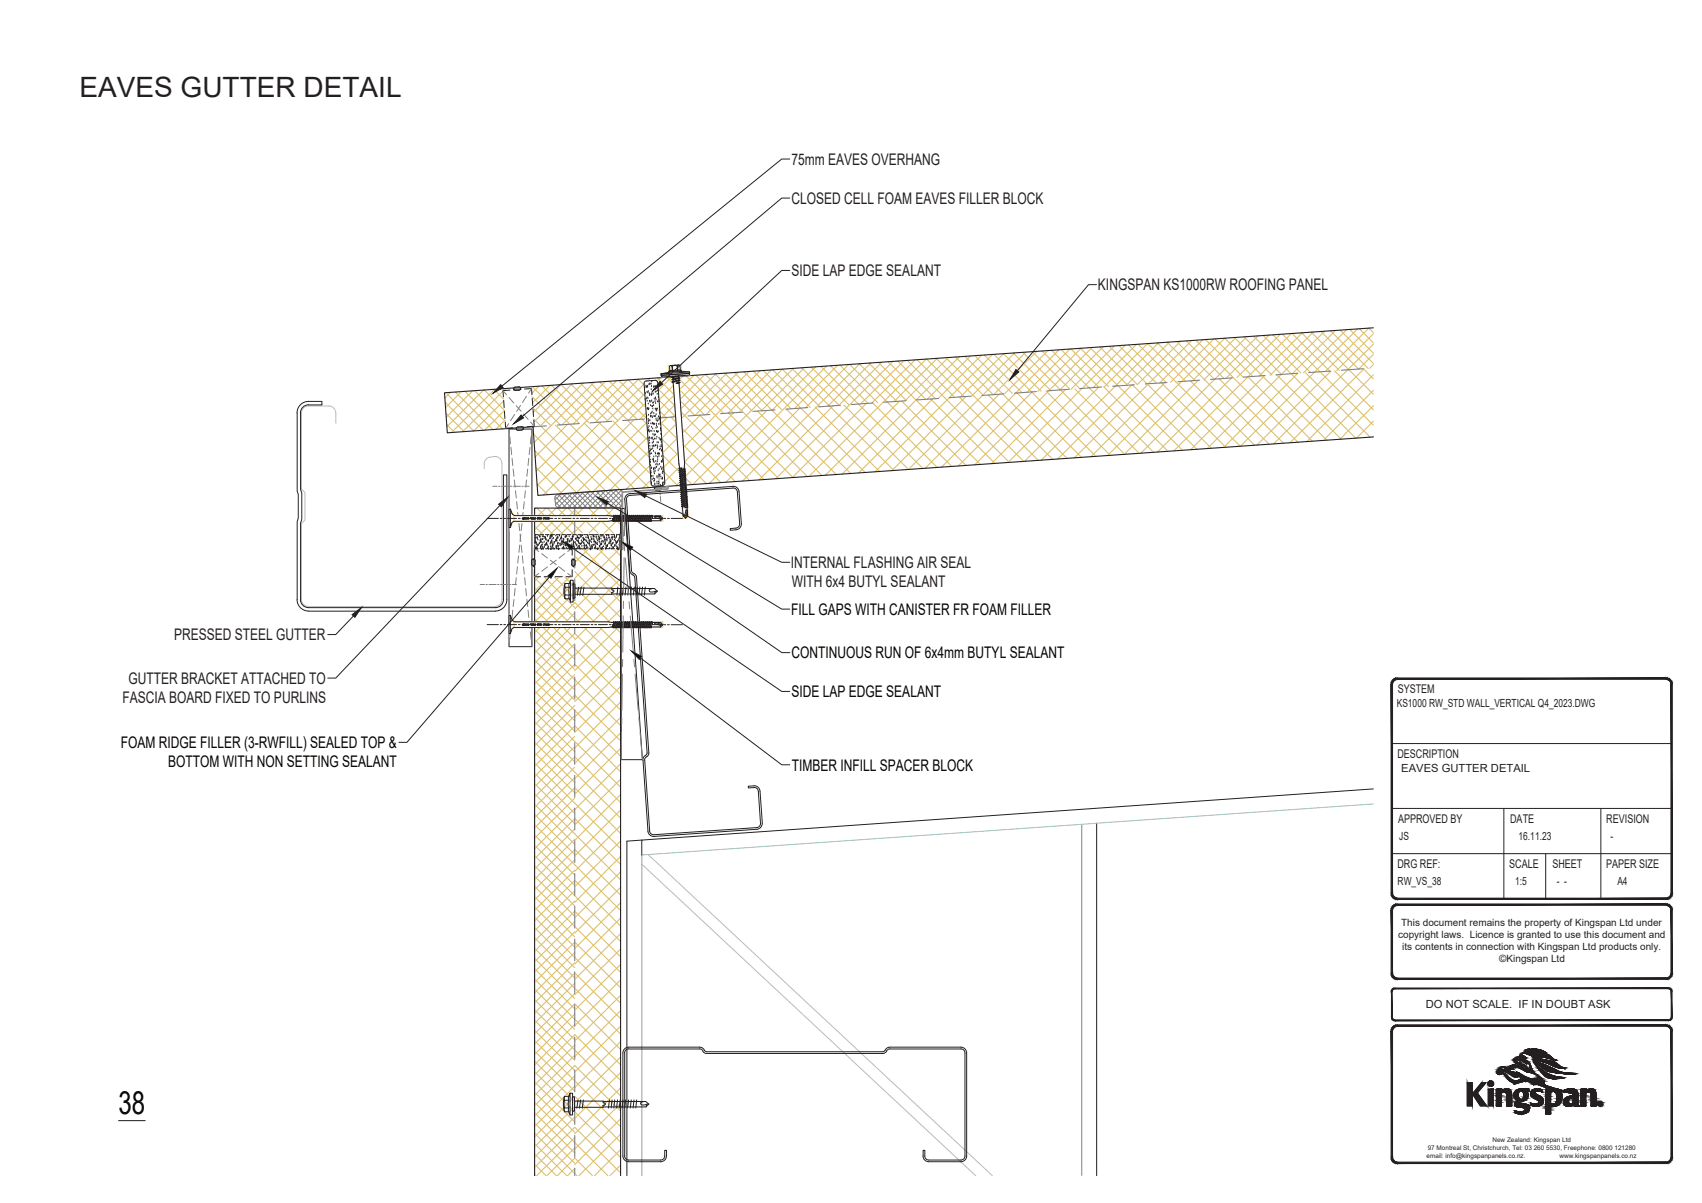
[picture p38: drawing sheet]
<svg xmlns="http://www.w3.org/2000/svg" width="297mm" height="210mm" viewBox="0 0 297 210" stroke-linecap="round" stroke-linejoin="round" font-family="sans-serif">
<defs><g id="words">
<text font-size="5.6" fill="#040503" x="20.7" y="194.4">38</text>
<text font-size="4.9" fill="#231f20" x="13.9" y="17">EAVES GUTTER DETAIL</text>
<g font-size="2.8" fill="#231f20">
<text x="138.1" y="28.8">75mm EAVES OVERHANG</text>
<text x="138.1" y="35.6">CLOSED CELL FOAM EAVES FILLER BLOCK</text>
<text x="138.1" y="48.2">SIDE LAP EDGE SEALANT</text>
<text x="191.6" y="50.7">KINGSPAN KS1000RW ROOFING PANEL</text>
<text x="138" y="99.2">INTERNAL FLASHING AIR SEAL</text>
<text x="138.2" y="102.5">WITH 6x4 BUTYL SEALANT</text>
<text x="30.4" y="111.8">PRESSED STEEL GUTTER</text>
<text x="22.4" y="119.4">GUTTER BRACKET ATTACHED TO</text>
<text x="21.4" y="122.8">FASCIA BOARD FIXED TO PURLINS</text>
</g>
<g font-size="2.8" fill="#040503">
<text x="138.1" y="107.3">FILL GAPS WITH CANISTER FR FOAM FILLER</text>
<text x="138.1" y="114.9">CONTINUOUS RUN OF 6x4mm BUTYL SEALANT</text>
<text x="138.1" y="121.7">SIDE LAP EDGE SEALANT</text>
<text x="21.1" y="130.6">FOAM RIDGE FILLER (3-RWFILL) SEALED TOP &amp;</text>
<text x="29.3" y="134">BOTTOM WITH NON SETTING SEALANT</text>
<text x="138.2" y="134.5">TIMBER INFILL SPACER BLOCK</text>
</g>
<g font-size="2.1" fill="#231f20">
<text x="243.9" y="121">SYSTEM</text>
<text x="243.9" y="132.3">DESCRIPTION</text>
<text x="244" y="143.6">APPROVED BY</text>
<text x="263.6" y="143.6">DATE</text>
<text x="280.3" y="143.6">REVISION</text>
<text x="243.9" y="151.5">DRG REF:</text>
<text x="263.4" y="151.5">SCALE</text>
<text x="270.9" y="151.5">SHEET</text>
<text x="280.3" y="151.5">PAPER SIZE</text>
</g>
<g font-size="2" fill="#231f20">
<text x="243.8" y="123.5">KS1000 RW_STD WALL_VERTICAL Q4_2023.DWG</text>
<text x="244.6" y="134.8">EAVES GUTTER DETAIL</text>
<text x="244.2" y="146.6">JS</text>
<text x="265" y="146.6">16.11.23</text>
<text x="281.1" y="146.6">-</text>
<text x="243.9" y="154.5">RW_VS_38</text>
<text x="264.4" y="154.5">1:5</text>
<text x="271.7" y="154.5">- -</text>
<text x="282.3" y="154.5">A4</text>
<text x="248.8" y="176">DO NOT SCALE. IF IN DOUBT ASK</text>
</g>
<g font-size="1.7" fill="#231f20">
<text x="244.5" y="161.7">This document remains the property of Kingspan Ltd under</text>
<text x="244" y="163.8">copyright laws. Licence is granted to use this document and</text>
<text x="244.7" y="165.8">its contents in connection with Kingspan Ltd products only.</text>
<text x="261.7" y="168">©Kingspan Ltd</text>
</g>
<g font-size="1.1" fill="#231f20">
<text x="249" y="202.1">email: info@kingspanpanels.co.nz.</text>
<text x="249.2" y="200.7">97 Montreal St, Christchurch, Tel: 03 260 5530, Freephone: 0800 121280</text>
<text x="260.5" y="199.4">New Zealand: Kingspan Ltd</text>
<text x="272.2" y="202.1">www.kingspanpanels.co.nz</text>
</g>
</g></defs>
<g fill="none" stroke="#808180" stroke-width=".17">
<path d="M87.8 68.2l.6 .7M88.8 74l-.6 .8M88.8 69.4l.9 .9M88.8 74.9l.1 .7M89 76.2l.1 1.3M89.2 78.1l.1 1.3M89.4 80l.1 1.3M89.7 67.9l.2 .3M89.7 67.7l.5 .4M89.8 72.3l-.7 1.1M89.9 67.6l.6 .5M90.1 70.8l.8 1"/>
<path d="M90.1 67.5l.6 .6M90.1 74.7l.5 .4M90.2 75l.1 .1M90.3 74.6l.6 .5M90.4 67.5l.4 .4M90.5 74.5l.6 .6M90.7 67.5l.1 .2M90.8 74.5l.5 .4M90.8 70.8l-.6 1M91.1 74.5l.2 .2M91.3 72.2l.9 1M91.9 69.2l-.7 1"/>
<path d="M92.3 80l-.1 1.3M92.5 78.1l-.2 1.3M92.6 73.7l.6 .7M92.7 76.2l-.1 1.3M92.8 67.8l-.6 .8M92.8 74.9v.7M86 84.9h.8M87 84.9h.3M87.5 84.9h1.3M89 84.9h.3M89.6 81.9l.1 1.2M89.6 84.9h1.2"/>
<path d="M89.8 83.8l.1 1.2M90 85.7l.1 1.2M90.2 87.6l.1 1.2M90.3 98.9l-.1 1.3M90.4 89.4l.1 1.3M90.5 97l-.1 1.3M90.6 91.4l.1 1.2M90.7 95.1l-.1 1.3M90.8 93.2l.1 1.3M90.9 93.2l-.1 1.3M91 95.1l.1 1.3M91.1 84.9h.2"/>
<path d="M91.1 91.4l-.1 1.2M91.2 97l.1 1.3M91.3 89.4l-.1 1.3M91.4 98.9l.1 1.3M91.5 87.6l-.1 1.2M91.6 84.9h.7M91.7 85.7l-.1 1.2M91.9 83.8l-.1 1.2M92.1 81.9l-.2 1.2M93 97.6l-.2 .1M93.2 97.6l-.4 .4M93.3 95.7l.7 .6"/>
<path d="M93.4 97.7l-.6 .6M93.4 98.5l-.2 .3M93.4 98.3l-.5 .4M93.4 98l-.6 .6M94.5 96.6l1 .8M95.5 99l-1 .7M96.1 97.8l1 .7M96.9 87.6l1 1M96.9 86.7l1.9 1.9M96.9 88.1l.1 .2 .5 .3h10.4M97.1 97.8l-1 .7M97.4 86.3l2.3 2.3"/>
<path d="M97.6 99l1 .7M97.8 86.3l-.9 1M98.3 86.3l2.3 2.3M98.6 96.6l-1 .8M98.8 86.2l-1.8 1.9M99.1 86.2l2.4 2.4M99.8 86.1l-2.4 2.5M99.9 95.7l-.8 .6M99.9 86.1l2.5 2.5M100 97.6l-.2 .3M100.2 97.7l-.4 .4M100.3 98.6l-.1 .2"/>
<path d="M100.3 97.8l-.5 .6M100.4 98.3l-.5 .5M100.4 98.1l-.6 .5M100.8 86.1l2.5 2.5M100.8 86.1l-2.6 2.5M101.6 86l2.6 2.6M101.8 86l-2.7 2.6M102.4 85.9l2.7 2.7M102.7 85.9l-2.7 2.7M103.2 85.9l2.8 2.7M103.7 85.8l-2.8 2.8M104.1 85.8l2.8 2.8"/>
<path d="M104.7 85.7l-2.9 2.9M104.9 85.7l2.9 2.9M105.7 85.6l-3 3M105.7 85.6l2.7 2.7M106.5 85.6l2.1 2M106.7 85.6l-3.1 3M107.4 85.5l1.2 1.2M107.6 85.5l-3.1 3.1M108.2 85.4l.4 .5M108.3 93.8l-.2 .2M108.5 85.6l-3.1 3M108.5 88.2l-.3 .4"/>
<path d="M108.6 93.9l-.5 .4M108.6 87.2l-1.4 1.4M108.6 86.3l-2.3 2.3M108.7 86l-.3-.4-.4-.2-10.7 1a.58 .58 0 0 0-.5 .6l.2 1.1M108.7 86l-.2 2.1-.1 .3-.5 .2M108.7 94.8l-.2 .2M108.7 94.3l-.6 .5M108.7 94l-.6 .6M108.7 94.5l-.4 .5M114.2 85.3l.3 .3M114.3 85.1l.5 .5M114.4 85l.6 .5"/>
<path d="M114.7 85l.6 .5M114.9 84.9l.5 .4M115 82.9v.9M115.1 84.1v.2M115.1 84.6l.1 1.3M115.2 86.1v.3M115.2 84.9l.2 .2M115.2 86.6l.1 .9M83.8 102h.8M84.8 102h.3M85.3 102h1.3M86.8 102h.3"/>
<path d="M87.4 102h1.2M88.9 102h.2M88.9 112.2l-.1 .7M89.1 110.3l-.1 1.3M89.3 108.4l-.1 1.3M89.4 102h.7M89.5 106.5l-.1 1.3M89.7 104.6l-.1 1.3M89.9 102.7l-.1 1.3M90.1 100.8l-.1 1.3M91.6 100.8l.1 1.3M91.8 102.7l.1 1.3"/>
<path d="M91.9 104.6l.2 1.3M92.2 106.5l.1 1.3M92.3 108.4l.2 1.3M92.6 110.3l.1 1.3M92.8 112.2v.7M94 100.1l-.7 .6M99.1 100.1l.8 .6"/>
</g>
<g fill="none" stroke="#dcc06c" stroke-width=".19">
<path d="M200.3 60l-7.6 7.5M200.3 60l6.6 6.5M202 59.9l6.6 6.5M202.2 59.8l-20.5 20.5M203.7 59.7l17.8 17.8M204.1 59.7l-7.5 7.5M205.4 59.6l6.5 6.6M206.1 59.6l-7.6 7.5M207 59.5l6.6 6.6M208 59.4l-20.5 20.5M208.7 59.4l17.8 17.8M209.9 59.3l-7.5 7.5"/>
<path d="M210.4 59.3l6.6 6.5M211.8 59.2l-7.5 7.5M212.1 59.2l6.5 6.5M215.4 58.9l6.6 6.6M215.7 58.9l-7.5 7.5M217.1 58.8l6.6 6.6M217.6 58.8l-7.5 7.5M218.8 58.7l17.8 17.8M219.6 58.6l-20.5 20.5M220.5 58.6l6.5 6.5M221.5 58.5l-7.5 7.5M222.1 58.4l6.6 6.6"/>
<path d="M223.4 58.4l-7.5 7.5M223.8 58.3l15.9 15.9M225.4 58.2l-20.5 20.5M225.5 58.2l6.6 6.6M227.2 58.1l6.5 6.5M227.3 58.1l-7.5 7.5M228.9 58l10.8 10.8M229.2 58l-7.5 7.5M230.5 57.9l6.6 6.5M231.2 57.8l-20.5 20.5M232.2 57.7l6.6 6.6M233.1 57.7l-7.6 7.5"/>
<path d="M233.9 57.6l5.8 5.8M235 57.6l-7.5 7.5M235.6 57.5l4.1 4.1M236.9 57.4l-20.5 20.5-17.7-17.8M237.3 57.4l2.4 2.4M238.9 57.3l-7.6 7.5M238.9 57.3l.8 .7M239.7 58.3l-6.4 6.4M77.7 70.2l5 5M77.8 68.5l6.5 6.6M77.8 72.2l3.2 3.1M78 74.1l1.3 1.4"/>
<path d="M78.6 68.5l-1 1M79.5 68.4l6.5 6.6M80.5 68.3l-2.7 2.8M81.2 68.3l6.5 6.6M82.5 68.2l-4.6 4.6M82.8 68.2l5.4 5.3M84.4 68.1l-6.4 6.4M84.5 68.1l3.5 3.5M86.2 67.9l1.7 1.7M86.3 67.9l-7.5 7.6M87.8 68.3l-7.1 7.1M87.9 67.8l.3 .4"/>
<path d="M87.9 70l-5.2 5.2M88 71.7l-3.4 3.4M88.1 73.3l-1.6 1.7M88.3 67.8l-.4 .4M88.5 74.7v.1M89.3 74.7h.1M89.6 67.7l.1 .1M92.9 69.2l4.9 5M93 71.2l3.1 3.1M93.1 67.7l17.6 17.6M93.1 75.8l10 10M93.1 73.1l12.6 12.5"/>
<path d="M93.3 74.5l-.3 .2M94.1 67.4l-1.3 1.2M94.6 67.4l6.5 6.5M96 67.3l-3.1 3M96.3 67.2l6.5 6.6M96.9 74.2l11.3 11.2M97.9 67.1l-4.8 4.9M97.9 67.1l15.5 15.5M99.1 74.1l-5.7 5.7M99.6 67l6.6 6.6M99.9 67l-6.7 6.7M101.3 66.9l6.6 6.6"/>
<path d="M101.8 66.9l-7.6 7.5M102 73.9l11.2 11.2M103 66.8l10 10M103.7 66.7l-10.5 10.5M104.6 66.7l6.6 6.5M104.9 73.7l-11.2 11.1M105.6 66.6l-7.5 7.5M106.3 66.6l6.4 6.3M107 73.5l6.2 6.2M107.6 66.5l-7.6 7.5M108 66.4l4.6 4.6M109.5 66.3l-15.9 16"/>
<path d="M109.7 66.3l2.8 2.8M110.7 73.3l-13 12.9M111.4 66.2l.9 .9M111.4 66.2l-7.5 7.5M112.1 73.2l.7 .7M112.3 67.1l-6.5 6.5M112.4 68.8l-17.6 17.6M112.5 70.5l-2.8 2.8M112.7 72.2l-1.1 1M112.8 73.8l-12.2 12.2-7.3-7.3M113 76.3l-9.5 9.5M113 66.1l.4 .3"/>
<path d="M113.1 78.9l-6.7 6.7M113.4 66.1l-.5 .4M114.7 66l3 3M114.8 67.8l3.1 3.1M114.9 69.7l3 3.1M115 71.7l1.2 1.2M115.2 73.6l3.1 3.1M115.3 65.9l-.7 .7M115.4 76.5l3.1 3.1M115.6 79.4l3.1 3.2M116.4 65.9l1.2 1.1M116.5 72.9l-1.3 1.2"/>
<path d="M117.1 72.8l1 1M117.2 65.8l-2.4 2.4M117.6 67.2l-2.7 2.7M117.7 68.9l-2.7 2.7M117.8 70.6l-2.3 2.3M118 72.3l-.6 .5M118.1 73.9l-2.7 2.7M118.2 76.5l-2.6 2.6M118.4 79l-2.7 2.7M118.6 66.3l17.3 17.2M118.7 68.2l4.3 4.2M119 72.1l11.8 11.8"/>
<path d="M119.2 65.7l-.6 .5M119.2 75l9.1 9.1M119.4 77.9l6.4 6.3M119.8 65.6l6.5 6.6M121.1 65.5l-2.4 2.4M121.4 65.5l6.6 6.6M122.1 72.5l11.3 11.2M122.2 72.5l-3 2.9M123 65.4l-4.2 4.2M123.1 65.4l17.8 17.8M124.8 65.3l6.6 6.5M125 65.2l-6 6"/>
<path d="M126.5 65.1l6.5 6.6M126.9 65.1l-7.8 7.8M127.2 72.1l11.2 11.3M128 72.1l-8.4 8.4M128.2 65l17.8 17.8M128.8 65l-7.5 7.5-2.4-2.4M129.8 64.9l6.6 6.6M130.7 64.8l-7.5 7.6M131.5 64.8l6.6 6.6M132.2 71.8l11.2 11.2M132.7 64.7l-13.3 13.3M133.2 64.7l17.8 17.8"/>
<path d="M133.8 71.7l-12.9 12.9M134.6 64.6l-7.5 7.5M134.9 64.6l6.5 6.5M137.2 71.4l11.3 11.3M138.2 64.3l17.8 17.8M138.5 64.3l-18.8 18.8M139.6 71.2l-12.9 13M139.9 64.2l6.6 6.6M140.4 64.2l-7.5 7.5M141.6 64.1l6.5 6.5M142.3 71.1l11.2 11.2M142.3 64l-7.5 7.6"/>
<path d="M143.1 71l-6.6-6.6-7.5 7.6M143.3 64l6.5 6.5M144.3 63.9l-20.5 20.5M144.9 63.8l6.6 6.6M145.4 70.8l-12.9 13M146.2 63.8l-7.5 7.5M146.6 63.7l6.6 6.6M148.1 63.6l-7.5 7.6M148.3 63.6l17.8 17.8M149.8 70.5l11.3 11.3M150 63.5l6.5 6.6M150.1 63.5l-20.5 20.5"/>
<path d="M151.2 70.4l-12.9 13M151.6 63.4l6.6 6.5M152 63.4l-7.5 7.5M152.3 70.3l11.3 11.3M153.3 63.3l17.8 17.8M153.9 63.2l-7.5 7.6M155 63.1l6.6 6.6M155.8 63.1l-20.4 20.5M156.7 63l6.5 6.6M157 70l-12.9 13M157.4 70l11.2 11.2M157.8 63l-7.6 7.5"/>
<path d="M158.4 62.9l17.8 17.8M159.7 62.8l-7.5 7.6M160.1 62.8l6.5 6.5M161.6 62.7l-20.4 20.5M161.7 62.7l6.6 6.5M162.4 69.6l11.2 11.3M162.8 69.6l-13 13M163.4 62.6l17.8 17.7M163.6 62.6l-7.6 7.5M165.1 62.4l6.5 6.6M165.5 62.4l-7.5 7.6M166.8 62.3l6.5 6.6"/>
<path d="M167.4 69.3l11.3 11.2M167.4 62.3l-20.5 20.5M168.4 62.2l17.8 17.8M168.6 69.2l-13 12.9M169.4 62.1l-7.6 7.6M170.1 62.1l6.6 6.5M171.3 62l-7.5 7.6M171.8 62l6.6 6.5M172.5 68.9l11.2 11.3M173.2 61.9l-20.5 20.4M173.5 61.9l17.8 17.8M174.4 68.8l-13 12.9"/>
<path d="M175.1 61.7l6.6 6.6M175.2 61.7l-7.6 7.6M176.8 61.6l6.6 6.6M177.1 61.6l-7.5 7.6M177.5 68.6l11.2 11.2M178.5 61.5l17.8 17.8M179 61.5l-20.5 20.4-11.2-11.2M180.2 68.4l-13 12.9M180.2 61.4l6.5 6.5M180.9 61.3l-7.5 7.6M181.9 61.3l6.5 6.5M182.5 68.2l11.3 11.3"/>
<path d="M182.9 61.2l-7.6 7.5M183.5 61.2l17.8 17.8M184.8 61.1l-20.5 20.4M185.2 61l6.6 6.6-13 12.9M186 68l-13 12.9M186.7 60.9l-7.5 7.6M186.9 60.9l6.5 6.6M187.6 67.9l11.2 11.2M188.6 60.8l17.8 17.8M188.7 60.8l-7.6 7.5M190.2 60.7l6.6 6.5M190.6 60.6l-20.5 20.5"/>
<path d="M191.9 60.6l6.6 6.5M192.5 60.5l-7.5 7.6M192.6 67.5l11.3 11.3M193.6 60.5l6.6 6.5M194.5 60.4l-7.6 7.5M195.3 60.3l6.5 6.6M196.4 60.2l-20.5 20.5M197 60.2l6.5 6.6M197.5 67.2l-12.9 12.9M197.7 67.2l11.2 11.2M198.3 60.1l-7.5 7.6M200.2 67l11.2 11.3"/>
<path d="M202.7 66.8l11.2 11.3M203.3 66.8l-12.9 12.9M207.7 66.5l11.3 11.2M209.1 66.4l-12.9 12.9M212.8 66.1l11.2 11.3M214.9 66l-12.9 12.9M217.8 65.8l11.2 11.2M220.7 65.6l-12.9 12.9M222.8 65.4l11.3 11.3M226.5 65.2l-12.9 12.9M227.9 65.1l11.2 11.2M231.6 76.8l-17.8-17.8-20.5 20.5"/>
<path d="M232.3 64.8l-12.9 12.9M232.9 64.7l6.8 6.8M237.9 64.4l1.8 1.7M238.1 64.3l-13 13M239.7 76.2l-.1 .1M239.7 73.5l-3 3M239.7 70.8l-5.9 5.9M239.7 68.1l-8.8 8.8M239.7 65.4l-11.7 11.7M239.7 60.1l-17.4 17.4M239.7 63.6l-.6 .7M239.7 61.9l-2.6 2.5"/>
<path d="M93.3 90.1l5.7 5.7M93.3 91.9l3.9 3.9M93.3 93.7l2.1 2.1M93.3 95.5l.3 .3M93.3 99.1h.1M93.3 97.3h.1M93.4 99.6h-.1M93.4 97.8h-.1M93.4 96h-.1M93.5 88.7l-.2 .1M93.5 81.6l4.6 4.6M93.7 88.7l6.6 6.6"/>
<path d="M93.7 84.5l1.9 1.8M95.3 88.7l-2 1.9M95.5 88.7l4.8 4.8M97.1 88.7l-3.8 3.7M97.3 88.7l4.3 4.3M98.8 88.7l-5.5 5.5M99.1 88.7l1.2 1.2M100.3 94.4l-1.4 1.4M100.3 92.6l-3.2 3.2M100.3 90.8l-5 5M100.3 89l-6.8 6.8M100.3 99.8l7.9 7.9"/>
<path d="M100.3 97.1l7.9 7.9M100.3 94.4l7.9 7.9M100.3 89l4.1 4.1M101.7 94.1l-1.4 1.4M101.8 88.7l-1.5 1.4M102.7 88.7l4.4 4.4M102.7 94.1l5.5 5.5M104.5 88.7l-4.2 4.1M104.5 94l-4.2 4.2M105.3 94l2.9 2.9M105.4 88.7l2.8 2.8M107.1 88.7l-4.3 4.3"/>
<path d="M107.2 94l-6.9 6.9M108 94l.2 .2M108.1 88.7l.1 .1M108.2 93l-.1 .1M108.2 90.3l-2.8 2.8M108.2 98.4l-7.9 7.9M108.2 95.7l-7.9 7.9M113.3 81.4l-4 4M113.5 83.9l-1.3 1.3M115.3 84.8l-.2 .1M115.5 84.8l.2 .1M115.8 82.3l2.5 2.5"/>
<path d="M118.7 81.4l-2.8 2.8M118.8 83.9l-.8 .9M119.6 80.7l3.7 3.7M119.8 83.6l1 1M93.3 118.8l7 7M93.3 117l14.9 14.9M93.3 115.2l7 7M93.3 113.4l7 7M93.3 111.6l14.9 15M93.3 109.8l7 7M93.3 108l7 7M93.3 106.2l14.9 15"/>
<path d="M93.3 100.9l14.9 14.9M93.3 117.6l7-7 7.9 7.9M93.3 104.5l7 6.9M93.3 102.7l7 6.9M94 100.8l-.7 .6M95 100.8l5.3 5.3M95.8 100.8l-2.5 2.4M96.8 100.8l3.5 3.5M97.6 100.8l-4.3 4.2M98.6 100.8l9.6 9.6M99.4 100.8l-6.1 6M100.3 119.6l-7 6.9"/>
<path d="M100.3 117.8l-7 7M100.3 116l-7 7M100.3 114.2l-7 7M100.3 112.4l-7 7M100.3 108.8l-7 7M100.3 107l-7 7M100.3 105.2l-7 7M100.3 103.4l-7 7M100.3 101.6l-7 7M100.3 115.9l7.9 8M100.3 105.2l7.9 7.9M108.2 119.9l-7.9 7.9"/>
<path d="M108.2 117.2l-7.9 8M108.2 114.5l-7.9 8M108.2 111.8l-7.9 8M108.2 109.1l-7.9 8M108.2 106.4l-7.9 8M108.2 103.7l-7.9 8M108.2 101l-7.9 8M93.3 138.6l15 14.9M93.3 136.8l7 7M93.3 135l7 7M93.3 133.2l15 14.9M93.3 131.4l7 7"/>
<path d="M93.3 129.6l7 7M93.3 127.8l14.9 14.9M93.3 126l7 7M93.3 124.2l7 7M93.3 122.4l14.9 14.9M93.3 120.6l7 7M93.3 128.3l7-7 7.9 8M100.3 139.3l-7 7M100.3 137.5l-7 7M100.3 135.7l-7 7M100.3 133.9l-7 7M100.3 132.1l-7 7"/>
<path d="M100.3 130.3l-7 7M100.3 128.5l-7 7M100.3 126.7l-7 7M100.3 124.9l-7 7M100.3 123.1l-7 7M100.3 137.5l8 7.9M100.3 132.1l7.9 7.9M100.3 126.7l7.9 8M108.2 138.8l-7.9 7.9M108.2 136.1l-7.9 7.9M108.2 133.4l-7.9 7.9M108.2 130.7l-7.9 7.9"/>
<path d="M108.2 128l-7.9 7.9M108.2 125.3l-7.9 7.9M108.2 122.6l-7.9 7.9M93.3 158.3l7 7M93.3 156.5l7 7M93.3 154.7l15 15M93.3 152.9l7 7M93.3 151.1l7 7M93.3 149.3l15 15M93.3 147.5l7 7M93.3 145.7l7 7M93.3 143.9l15 15"/>
<path d="M93.3 142.1l7 7.1M93.3 140.4l7 7M100.3 157.3l-7 7M100.3 155.5l-7 7M100.3 153.7l-7 7M100.3 151.9l-7 7M100.3 150.1l-7 7M100.3 148.3l-7 7M100.3 146.5l-7 7M100.3 144.7l-7 7M100.3 142.9l-7 7M100.3 141.1l-7 7"/>
<path d="M100.3 153.6l8 8M100.3 148.3l8 7.9M100.3 142.9l8 7.9M108.2 144.2l-7.9 7.9M108.2 141.4l-7.9 8M108.3 157.6l-8 8M108.3 154.9l-8 8M108.3 152.2l-8 8M108.3 149.5l-8 8M108.3 146.8l-8 8M93.3 179.9l7 7M93.3 178.1l7 7"/>
<path d="M93.3 176.3l15 14.9M93.3 174.5l7 7M93.3 172.7l7 7M93.3 170.9l15 14.9M93.3 169.1l7 7M93.3 167.3l7 7M93.3 165.5l15 15M93.3 163.7l7 7M93.3 161.9l7 7M93.3 160.1l15 15M93.3 166.1l7-7 8 7.9M100.3 178.8l-7 7"/>
<path d="M100.3 177l-7 7M100.3 173.4l-7 7M100.3 171.6l-7 7M100.3 169.8l-7 7M100.3 168.1l-7 6.9M100.3 166.3l-7 7M100.3 164.5l-7 7M100.3 162.7l-7 7M100.3 160.9l-7 7M100.3 169.8l8 8M100.3 164.4l8 8M108.3 179.2l-8 7.9"/>
<path d="M108.3 176.5l-8 7.9M108.3 173.8l-8 7.9M108.3 171.1l-8 7.9M108.3 168.4l-8 7.9M108.3 165.7l-8 7.9M108.3 163l-8 7.9M108.3 160.3l-8 8M93.3 197.8l7.4 7.4M93.3 196l7 7M93.3 194.2l7 7M93.3 192.4l12.8 12.8M93.3 190.7l7 6.9"/>
<path d="M93.3 188.9l7 6.9M93.3 187.1l15 14.9M93.3 185.3l7 7M93.3 183.5l7 7M93.3 181.7l15 14.9M93.3 182.2l7-7 8 7.9M93.3 199.6l5.6 5.6M100.3 198.6l-6.6 6.6M100.3 196.8l-7 7M100.3 195l-7 7M100.3 193.2l-7 7M100.3 191.4l-7 7"/>
<path d="M100.3 189.6l-7 7M100.3 187.8l-7 7M100.3 186l-7 7M100.3 184.2l-7 7M100.3 182.4l-7 7M100.3 180.6l-7 7M100.3 196.7l8 8M100.3 191.4l8 7.9M100.3 186l8 7.9M100.3 180.6l8 7.9M108.3 198l-7.3 7.2M108.3 195.3l-8 8"/>
<path d="M108.3 192.6l-8 8M108.3 189.9l-8 8M108.3 187.2l-8 8M108.3 184.6l-8 7.9M108.3 181.9l-8 7.9M93.3 201.4l3.8 3.8M93.3 203.2l2 2M93.3 205l.2 .2M100.3 202.1l3.1 3.1M100.3 204l-1.2 1.2M100.3 202.2l-3 3M100.3 200.4l-4.8 4.8"/>
<path d="M108.3 203.4l-1.9 1.8M108.3 200.7l-4.5 4.5"/>
</g>
<g fill="none" stroke="#808180" stroke-width=".19">
<path d="M95.4 74.3l-2.4 .2M101.1 73.9l-3.8 .3M106.8 73.5l-3.8 .3M112.5 73.1l-3.8 .3M118.2 72.7l-3.8 .3M123.9 72.3l-3.8 .3M129.6 71.9l-3.8 .3M135.3 71.5l-3.8 .3M141 71.1l-3.8 .3M146.7 70.7l-3.8 .3M152.4 70.3l-3.8 .3M158.1 70l-3.8 .2"/>
<path d="M163.8 69.6l-3.8 .2M169.5 69.2l-3.8 .2M175.2 68.8l-3.8 .2M180.9 68.3l-3.8 .3M186.6 67.9l-3.8 .3M192.3 67.5l-3.8 .3M198 67.2l-3.8 .2M203.7 66.8l-3.8 .2M209.4 66.4l-3.8 .2M215.1 66l-3.8 .2M220.8 65.6l-3.8 .2M226.5 65.2l-3.8 .2"/>
<path d="M232.2 64.8l-3.8 .2M237.9 64.4l-3.8 .2M100.3 88.7v4.7M100.3 95.3v3.8M100.3 101v3.9M100.3 106.8v3.8M100.3 112.5v3.8M100.3 118.2v3.8M100.3 123.9v3.8M100.3 129.6v3.8M100.3 135.3v3.8M100.3 141v3.9"/>
<path d="M100.3 146.8v3.8M100.3 152.5v3.8M100.3 158.2v3.8M100.3 163.9v3.8M100.3 169.6v3.8M100.3 175.3v3.8M100.3 181v3.9M100.3 186.8v3.8M100.3 192.5v3.8M100.3 198.2v3.8M100.3 203.9v1.3"/>
</g>
<path d="M239.7 57.2l-162.1 11.4 .5 6.9 14.9-1 .9 12 145.8-10.2M93.3 205.2v-116.5h15v116.5" fill="none" stroke="#231f20" stroke-width=".19"/>
<g fill="none" stroke="#231f20" stroke-width=".17">
<path d="M51.9 72.1v13.6l.2 .6v4.1l-.2 .6v13.7M53.8 70.7a1.38 1.38 0 0 0-1.3 1.4v13.3l.2 .7v4.6l-.2 .6-.1 13.4a1.41 1.41 0 0 0 1.4 1.4h32.7M53.9 70.7h2.3v-.6h-2.3a2 2 0 0 0-2.1 2M87.9 69.9l.1 1.2M88 71.8l.1 1.2M88.2 73.7v1.1l1.3-.1M88.8 74.9h4v38h-4zM89 68.1l-1.2 .1 .1 1.1M89.7 67.9h.1M89.9 67.5l-.2 .4M90.1 74.8h.1M90.5 67.5l.4 .3"/>
<path d="M90.5 67.5l-.5 .1M90.9 67.8l-.3 .3h-.8l-.1-.2M90.9 67.8h.1M90.9 67.9l-1.3 .2M91 74.5a.31 .31 0 0 1 .3 .3 .31 .31 0 0 1-.3 .3M91 74.5h-.6a.31 .31 0 0 0-.3 .3 .31 .31 0 0 0 .3 .3h.6M91.3 74.8h.1M91.4 74.5l-1.3 .1M91.5 67.9l1.3-.1v1.1M92.9 69.5l.1 1.3M93 71.4l.1 1.3M93.2 73.3v1.1l-1.2 .1"/>
<path d="M112.4 66.9l1.2 17.6 .3 .3h.2M112.5 67.5h.1M112.6 69.6h.1M112.6 68.5h.1M112.7 67.2h.1M112.8 67.5h.1M112.8 72.6h.1M112.8 69.5h.1M112.9 72.5h.1M112.9 67.4h.1M112.9 68.3h.1M112.9 69.9h.1"/>
<path d="M112.9 69.3h.1M113 71.2h.1M113 67.2h.1M113 67.4h.1M113 71.1h.1M113.1 68.4h.1M113.1 69.4h.1M113.1 74.5h.1M113.1 76.4h.1M113.1 71.3h.1M113.1 68.2h.1M113.1 70.4h.1"/>
<path d="M113.1 73h.1M113.2 75h.1M113.2 73.8h.1M113.2 71.3h.1M113.2 72.3h.1M113.2 73.4h.1M113.2 75.1h.1M113.2 71.2h.1M113.2 73.3h.1M113.2 74.9h.1M113.3 67h.1M113.3 74.3h.1"/>
<path d="M113.3 68.6h.1M113.3 75.2h.1M113.3 76.8h.1M113.3 66.9h.1M113.3 76.2h.1M113.3 78.7h.1M113.3 68.9h.1M113.4 69.9h.1M113.4 77.2h.1M113.4 79.6h.1M113.4 77.7h.1M113.4 76.4h.1"/>
<path d="M113.4 73.2h.1M113.4 78.2h.1M113.4 78.6h.1M113.4 70h.1M113.4 66.9h.1M113.4 79h.1M113.4 79.2h.1M113.4 68.8h.1M113.5 75.1h.1M113.5 78.5h.1M113.5 70.6h.1M113.6 72.1h.1"/>
<path d="M113.6 72.5h.1M113.6 72.6h.1M113.6 73.8h.1M113.6 69.9h.1M113.6 66.9h.1M113.7 67.8h.1M113.7 67.3h.1M113.7 68.8h.1M113.7 78.3h.1M113.7 79h.1M113.7 74.4h.1M113.7 75.1h.1"/>
<path d="M113.7 71.9h.1M113.7 68.6h.1M113.7 69.8h.1M113.7 76.3h.1M113.7 66.5h.1M113.8 68.8h.1M113.8 70.8h.1M113.8 76.4h.1M113.8 71.8h.1M113.8 77.7h.1M113.8 76.3h.1M113.8 77.2h.1"/>
<path d="M113.9 73.8h.1M113.9 72.7h.1M113.9 70.8h.1M113.9 73.7h.1M113.9 74.7h.1M113.9 78.1h.1M113.9 68.3h.1M113.9 71.2h.1M113.9 70.2h.1M114 75.7h.1M114 72.5h.1M114 68.6h.1"/>
<path d="M114 76.6h.1M114 77.6h.1M114 70.1h.1M114 77h.1M114.1 73.8h.1M114.1 70.6h.1M114.1 78.6h.1M114.1 67.4h.1M114.1 77.8h.1M114.1 79.6h.1M114.1 72h.1M114.1 67.3h.1"/>
<path d="M114.1 74h.1M114.2 75.9h.1M114.2 75.1h.1M114.2 69.5h.1M114.2 76.5h.1M114.2 73.9h.1M114.2 72.5h.1M114.3 75.8h.1M114.3 69.9h.1M114.3 77.7h.1M114.3 67.8h.1M114.3 67.3h.1"/>
<path d="M114.4 78.9h.1M114.4 75.7h.1M114.4 71.2h.1M114.4 68.3h.1M114.4 66.4l.3 .2 .1 .1 1.2 17.6-.2 .4h-.2l-1.5 .2M114.4 72.5h.1M114.4 67.3h.1M114.4 69.3h.1M114.4 66.4l-1.6 .1-.3 .2-.1 .2M114.4 77.6h.1M114.4 79.1h.1M114.4 70.3h.1"/>
<path d="M114.4 67.7h.1M114.5 71.2h.1M114.5 74.6h.1M114.5 76.5h.1M114.5 79.5h.1M114.5 69.6h.1M114.5 68.2h.1M114.5 72.2h.1M114.5 73.2h.1M114.5 71.6h.1M114.5 73.9h.1M114.6 74.2h.1"/>
<path d="M114.6 75.2h.1M114.6 71.2h.1M114.6 75.1h.1M114.6 71.5h.1M114.6 76.1h.1M114.7 77.6h.1M114.7 77.1h.1M114.7 74.4h.1M114.7 68.6h.1M114.7 73.4h.1M114.7 71.2h.1M114.7 68.1h.1"/>
<path d="M114.7 78.1h.1M114.7 75.3h.1M114.7 70h.1M114.8 79.1h.1M114.8 79.7h.1M114.8 77.8h.1M114.8 73.3h.1M114.8 75.2h.1M114.9 75.2h.1M114.9 77.1h.1M114.9 79.1h.1M114.9 69.2h.1"/>
<path d="M114.9 72.6h.1M115 73.9h.1M115 79.5h.1M115 70h.1M115 79h.1M115 76.3h.1M115 73.1h.1M115.1 71h.1M115.1 78.4h.1M115.1 79.1h.1M115.1 72.9h.1M115.1 72h.1"/>
<path d="M115.2 76.5h.1M115.2 72.8h.1M115.2 77.8h.1M115.2 73.9h.1M115.2 72.7h.1M115.2 73.7h.1M115.3 74.7h.1M115.3 76.7h.1M115.3 78.2h.1M115.3 75h.1M115.3 75.6h.1M115.4 76.6h.1"/>
<path d="M115.4 77.6h.1M115.4 77.1h.1M115.4 78.6h.1M115.5 78.5h.1M115.5 77.8h.1M115.5 79.5h.1M92.8 97.9a.31 .31 0 0 1 .3-.3 .31 .31 0 0 1 .3 .3v.6a.31 .31 0 0 1-.3 .3 .31 .31 0 0 1-.3-.3M92.8 97.9v.6M93.1 98.8h.1M93.1 97.6h.1M93.3 99.4v1.3h1M93.3 97.5v1.3"/>
<path d="M94.3 95.7h-1v1.2M95 95.7h1.2M96.9 95.7h1.2M98.8 95.7h1.1v1.2M99.8 97.9a.31 .31 0 0 1 .3-.3 .31 .31 0 0 1 .3 .3v.6a.31 .31 0 0 1-.3 .3 .31 .31 0 0 1-.3-.3M99.8 97.9v.6M99.9 97.5v1.3M99.9 99.4v1.3h-1.1M100.1 97.6h.1M100.1 98.8h.1M108.4 93.8l.2 .1 .1 .8-.3 .3M108.4 93.8l-.3 .3v.7l.3 .2"/>
<path d="M108.4 93.8h.1M108.4 95h.1M110 86.2a1 1 0 0 0-1 1l.9 12.4a.85 .85 0 0 0 .6 .8M110 86.4a.68 .68 0 0 0-.7 .8l.9 12.4a.86 .86 0 0 0 .6 .6l.3 .5 2.1 30.7a.87 .87 0 0 1-.6 .8l-.1 .5M113.5 80.1h.1M113.5 80.5h.1M113.5 81.1h.1M113.5 82.5h.1M113.6 82.1h.1M113.6 83.1h.1M113.6 84.1h.1M113.6 82.4h.1"/>
<path d="M113.7 81.6h.1M113.7 83h.1M113.7 84.3h.1M113.7 81.5h.1M113.8 83.5h.1M113.9 80.1h.1M114 83h.1M114 83.4h.1M114 80h.1M114 80.2h.1M114 80.4h.1M114.1 81.7h.1"/>
<path d="M114.1 81.9h.1M114.1 83.8h.1M114.1 82.3h.1M114.1 80.6h.1M114.2 81.6h.1M114.2 82.5h.1M114.2 83.8h.1M114.2 85.3h.1M114.3 83.5h.1M114.3 84.3h.1M114.3 84.5h.1M114.3 82.1h.1"/>
<path d="M114.3 81.7h.1M114.4 80.4h.1M114.5 81h.1M114.5 81.4h.1M114.6 81.4h.1M114.7 80.8h.1M114.7 83h.1M114.7 84h.1M114.7 84.3h.1M114.7 83.2h.1M114.7 80.4h.1M114.8 80.1h.1"/>
<path d="M114.8 81h.1M114.9 82h.1M114.9 83h.1M114.9 84h.1M115 84.3h.1M115 82.7h.1M115 81.7h.1M115.1 83h.1M115.1 80.9h.1M115.1 84.8h.1M115.1 82.8h.1M115.2 82.7h.1"/>
<path d="M115.3 84.6h.1M115.3 81.4h.1M115.3 83.1h.1M115.4 83.4h.1M115.4 85.2l-.3-.3-.8 .1-.1 .3M115.4 85.2l-.3 .3h-.7l-.2-.2M115.4 80.5h.1M115.4 85.2h.1M115.4 81.8h.1M115.5 80.4h.1M115.5 80.5h.1M115.5 81.5h.1"/>
<path d="M115.6 80.3h.1M115.6 82.5h.1M115.6 83.3h.1M115.6 80.1h.1M115.6 83.5h.1M115.6 84.4h.1M115.6 82.2h.1M115.7 84.2h.1M115.7 82.1h.1M115.7 81.8h.1M115.8 84.1h.1M127.9 84.9a1.01 1.01 0 0 1 1.1 .9l.4 5.6a1.01 1.01 0 0 1-1 1.1"/>
<path d="M127.9 84.9l-17.9 1.3M127.9 85.2a.71 .71 0 0 1 .8 .6M127.9 85.2l-17.9 1.3M128.7 85.9l.4 5.5M129.1 91.4a.71 .71 0 0 1-.7 .8l-1 .1 .1 .3 1-.1M51.8 104.7a2 2 0 0 0 2 2M53.9 106.7h32.6M86.5 106.1a1.41 1.41 0 0 0 1.4-1.4v-21.8h.6v21.8a2 2 0 0 1-2 2M95 100.7h1.2M96.9 100.7h1.2M110.5 100.4l.3 .3 2.1 30.8M112.2 132.7l.9 12.4a1.01 1.01 0 0 0 1 .9l18-1.3"/>
<path d="M112.5 132.7l.9 12.4M112.9 131.4l-.2 .4a.92 .92 0 0 0-.5 .9M131.6 137.2a1.01 1.01 0 0 1 1 .9l.4 5.6a1 1 0 0 1-.9 1M131.6 137.2h-1v.3h1M131.6 137.4a.71 .71 0 0 1 .7 .7M132.3 138.1l.4 5.6M239.7 137.7l-127.7 8.9v2.6M112 146.6l-2.6 .2v58.4M132.1 144.5l-18 1.2a.71 .71 0 0 1-.7-.7M132.7 143.7a.71 .71 0 0 1-.6 .8M191.4 143.7v61.5M98.5 191.4l-.1 1.3 .1 1.3-.2-1.3z"/>
<path d="M98.5 191.4h.8M98.5 194.1h.8l.2 .5M98.5 192h.8M98.5 193.4h.8M99.3 191.4l.2-.6v3.8M99.3 191.4l-.1 1.3v.7M99.3 193.4v.6M99.5 190.8h.4v3.1v.7h-.4M99.9 191.4l.4 .1v2.4l-.4 .1zM100.3 192.2l12.4 .1 .5 .4-.5 .5-12.4 .1M100.9 192l-.2 1.4M101.3 192l-.2 1.4"/>
<path d="M101.8 192l-.2 1.4M105.3 192.2v.3h.2M105.5 192.5l.2 .2-.4 .3v.3M106.4 192l-.2 1.4M106.8 192l-.1 1.4M107.3 192l-.2 1.4M107.8 192l-.2 1.4M108.2 192l-.1 1.4M108.7 192l-.1 1.4M109 183.8v18M109.2 192l-.2 1.4M109.7 192l-.2 1.4"/>
<path d="M110.2 192l-.2 1.4M110.7 192l-.2 1.4M111.1 192l-.1 1.4M112.4 192.3a.46 .46 0 0 0-.6 .3 .42 .42 0 0 0 .6 .3l.5-.1M113.3 192.7h-.4l-.1 .5M122.7 183.4l-.4-.3h-.2h-12.4a.68 .68 0 0 0-.7 .7M123.3 183.6l-.4-.3a.9 .9 0 0 0-.8-.5h-12.4a1.01 1.01 0 0 0-1 1v18a1.01 1.01 0 0 0 1 1h5.6a1.04 1.04 0 0 0 1-1v-1h-.3v1a.71 .71 0 0 1-.7 .7h-5.6a.71 .71 0 0 1-.7-.7M123.3 183.6h30.8M154.7 183.4l-.3 .4-.3 .1h-30.8l-.3-.1-.4-.4M155.3 182.8a1.57 1.57 0 0 0-1.1 .7l-.1 .1M155.3 183.1l-.4 .2-.2 .1M155.3 183.1h12.4a.71 .71 0 0 1 .7 .7v18a.71 .71 0 0 1-.7 .7h-5.6a.67 .67 0 0 1-.7-.7v-1h-.3v1"/>
<path d="M155.3 182.8h12.4a1.01 1.01 0 0 1 1 1M168.7 183.8v18a1.01 1.01 0 0 1-1 1h-5.6a1.01 1.01 0 0 1-1-1"/>
</g>
<path d="M112 149.2v56M188.8 143.9v61.3" fill="none" stroke="#52b88a" stroke-width=".17"/>
<path d="M239.7 140.3l-127.7 8.9" fill="none" stroke="#89bbe4" stroke-width=".17"/>
<path d="M58.6 73.9v-1.8a1.2 1.2 0 0 0-1.2-1.2h-3.6a1.2 1.2 0 0 0-1.2 1.2v13.3l.6 .6v4.8l-.6 .6v13.3a1.2 1.2 0 0 0 1.2 1.2M86.2 79.7a1.2 1.2 0 0 1 1.4 1.2M86.2 79.7a1.55 1.55 0 0 0-1.7 2.1M87.6 80.9v23.8M53.8 105.9h32.6M87.6 104.7a1.2 1.2 0 0 1-1.2 1.2M112 150.8l58.3 54.4M113.1 149.2l60.1 56" fill="none" stroke="#bababa" stroke-width=".17"/>
<path d="M118.4 65.6l-1 .1" fill="none" stroke="#fff" stroke-width=".17"/>
<path d="M117.4 65.7l1.7 24.8 1-.1zM117.4 65.7l1-.1 1.7 24.8z" fill="#fff"/>
<path d="M117.4 65.7l2.7 24.7-1 .1zM117.4 65.7l1-.1 1.7 24.8z" fill="none" stroke="#fff" stroke-width=".17"/>
<path d="M117.4 65.7l1-.1 1.7 24.8-1 .1z" fill="none" stroke="#fdde7e" stroke-width=".17"/>
<path d="M117.4 65.7l3-.2-.1-.6zM115.4 65.8l4.9-.9-2.9 .8z" fill="#fff"/>
<path d="M115.4 65.8l4.9-.9-2.9 .8zM117.4 65.7l2.9-.8 .1 .6z" fill="none" stroke="#fff" stroke-width=".17"/>
<path d="M115.4 65.3l4.9-.4-3.6 .1zM115.4 65.3l4.9-.4-4.9 .9z" fill="#fff"/>
<path d="M115.4 65.3l1.3-.3 3.6-.1zM115.4 65.3l4.9-.4-4.9 .9z" fill="none" stroke="#fff" stroke-width=".17"/>
<path d="M116.7 65l2.3-.2 1.3 .1z" fill="#fff"/>
<path d="M116.7 65l2.3-.2 1.3 .1z" fill="none" stroke="#fff" stroke-width=".17"/>
<path d="M116.6 63.8l.1 1.2 2.3-.2zM116.6 63.8l2.3-.1 .1 1.1z" fill="#fff"/>
<path d="M116.6 63.8l2.4 1-2.3 .2zM116.6 63.8l2.3-.1 .1 1.1zM108.2 93.3v2.5" fill="none" stroke="#fff" stroke-width=".17"/>
<path d="M116.6 63.8l2.3-.1 .1 1.1 1.3 .1 .1 .6-5 .3v-.5l1.3-.3z" fill="none" stroke="#fdde7e" stroke-width=".17"/>
<g fill="none" stroke="#231f20" stroke-width=".17">
<path d="M115.4 65.3l4.9-.4 .1 .3-5 .3zM115.5 65.5l4.8-.3v.3l-4.8 .3zM116.7 64.9l.2 .1M116.7 64.9h.1M116.9 64v.8M116.9 64.8h-.2M117.3 64l-.3-.2-.2 .2M117.3 64v.7M117.3 64h.1M117.3 64.7h-.4M117.3 64l.1 .7M117.3 64.7h.1"/>
<path d="M117.4 65.8l-.2 .1h.2M117.5 66.3v.3M117.9 65.6l-.5 .2v-.1M118.2 63.9l-.5-.1-.4 .2M118.2 63.9l.1 .7zM118.2 64.6l-.8 .1M118.4 65.9l.2 .1-.2 .1M118.4 63.7l-1.4 .1M118.4 66.1l-.9 .2h-.2l.1-.1v-.3l1-.2v.2l-1 .3M118.4 66.1l.1 .2M118.5 66.3l.2 .1-.2 .1M118.5 66.3l-1.2 .4h.2l1 14.3 .1 .7"/>
<path d="M118.5 66.5v.2l-.5 .2h.5l1 14-.1 .9M118.5 66.5l-1 .2M118.5 66.7l.2 .1-.2 .1M118.5 65.6l-1.3 .3M118.6 65.6l-.2 .1M118.6 66l-1.3 .3M118.7 66.4l-1.4 .3M118.7 63.8l-.3-.1-.2 .2M118.7 63.9v.7M118.7 66.8l-.7 .1M118.7 64.6h-.4M118.7 64.6l.2 .1"/>
<path d="M118.8 64.8l-1.9 .2-1.5 .3 1.5-.1M118.9 64.8l1.4 .1M118.9 64.7l-.1 .1M118.9 64.7h.1M118.9 64.7l-2.2 .2M118.6 81.7l-.1 .1M118.6 81.7h.4l-.3 .2M118.7 82l-.2 .1 .2 .1M118.7 81.9v.1M118.7 82.2l-.2 .3 .2 .2M118.7 84.6l.1 .1M118.7 82.7l-.1 .1 .1 .1"/>
<path d="M118.7 83.3l.1 .1M118.8 83.6v.2M118.8 83.4l-.2 .1 .2 .1M118.8 83.8l-.2 .1 .2 .2-.1 .1 .1 .1M118.8 84.3v.2M118.8 84.8l-.1 .1 .2 .1M118.8 84.7v.1M118.9 85v.2M118.9 85.4v.1M118.9 85.5l-.1 .1 .1 .1M118.9 87.4l.1 .2M118.9 85.7v.2"/>
<path d="M118.9 87.7l.2 .3M118.9 85.9l-.1 .1 .1 .1M118.9 86.1l.1 .1M118.9 88.1l.2 .1-.1 .2 .1 .1M119 86.2l-.2 .1 .2 .1M119 86.4v.2M119 86.6l-.2 .1 .2 .1M119 86.9l-.2 .1 .2 .3M119 86.8v.1M119 87.3l-.1 .1M119 81.7l-.5 .1 .2 .1M119 87.6l-.1 .1"/>
<path d="M119.1 88l-.2 .1M119.1 88.5l.1 1.6 .4 .3 .3-1.2M119.2 90.1h.3M119.4 81.8l.2 .1-.1 .1M119.4 81.8l-.7 .2M119.5 82l-.8 .2M119.5 82.1l-.8 .3M119.5 82v.1M119.5 82.1l.1 .1M119.5 82.5l-.8 .2M119.5 82.3l-.8 .3M119.5 82.5l.1 .1-.1 .1"/>
<path d="M119.5 82.3v.2M119.5 82.7l-.8 .2M119.5 82.7v.1l-.9 .4 .1 .1M119.5 83v.2M119.5 83l-.8 .3M119.5 83.2h.2l-.1 .3M119.5 83.4l-.7 .2M119.5 83.2l-.7 .2M119.6 83.5l.1 .1M119.6 83.7l-.8 .3M119.6 83.5l-.8 .3M119.6 81.9l-1.1 .2"/>
<path d="M119.6 83.9l-.8 .2M119.6 84.2l-.8 .3M119.6 84.1l-.8 .2M119.6 84.1l.2 .2-.2 .1-.8 .3M119.6 82.2l-1.1 .3M119.6 82.2l-.1 .1M119.6 84.6h.2l-.2 .2M119.6 84.6l-.8 .2M119.6 84.6v-.2l-.8 .3M119.6 82.6l-1 .2M119.6 84.8l-.7 .2M119.6 84.8v.1"/>
<path d="M119.6 84.9l.2 .1-1.1 .3M119.6 84.9l-.7 .3-.2 .1 .2 .1M119.7 82.9l-.2-.1-.8 .3v-.2M119.7 82.9l-1.1 .3M119.7 82.9l-.2 .1M119.7 83.2l-1.1 .3M119.7 85.3l-.8 .2M119.7 89.1l.1-.1 .1 .1 .1 .9M119.7 83.6l-1.1 .3M119.7 83.6l-.1 .1 .1 .2-.1 .2M119.7 85.6l.2 .1-.2 .3M119.7 85.6l-.8 .3"/>
<path d="M119.7 85.6v-.1l-.8 .2M119.7 89.1l-.2 1 .1 .3 .4-.4M119.7 83.9l-1 .3M119.7 86v-.2l-.8 .3M119.7 86h.2M119.7 86l-.7 .2M119.8 84.3l-1.1 .3 .1-.1M119.8 86.3l-.8 .3M119.8 86.2l-.8 .2M119.8 86.3l.1 .1-.1 .3M119.8 86.2v.1M119.8 86.5l-.8 .3"/>
<path d="M119.8 86.7l-.8 .2M119.8 86.7h.1M119.8 84.6l-1.1 .3M119.8 87l-.8 .3M119.8 86.9l-.8 .2M119.8 86.9l.2 .2-.2 .3M119.8 85l-.1 .1M119.8 87.4l-.8 .2M119.8 87.2l-.8 .3M119.8 87.4h.2l-.1 .3M119.8 85.3l-.1-.2-.8 .3M119.8 85.3l-1 .3"/>
<path d="M119.8 85.3l-.1 .2M119.8 87.6l-.7 .2M119.9 85.7l-1.1 .3M119.9 87.9l-.8 .3M119.9 87.7l-.8 .3M119.9 87.9l.1 .2-.1 .3M119.9 87.7l.1 .1M119.9 86l-1.1 .3M119.9 88.1l-.8 .2M119.9 88.3l-.8 .2M119.9 86l-.1 .2M119.9 86.4l-1.1 .3"/>
<path d="M119.9 88.4l.2 .1-.6 .1h.4l.1 1.4M119.9 88.4l-.4 .2M119.9 86.7l-1.1 .3M119.9 86.7l-.1 .2M119.9 89.1l.1 .9M120 87.1l-1.1 .3M120 87.4l-1.1 .3M120 87.8l-1.1 .3M120 87.8l-.1 .1M120 88.1l-1 .3M120.1 88.5l-.2 .1"/>
</g>
<path d="M93.3 93.3v2.5l14.9-2.5zM93.3 95.8l14.9-2.5v2.5z" fill="#fff"/>
<path d="M93.3 93.3h14.9l-14.9 2.5zM93.3 95.8l14.9-2.5v2.5z" fill="none" stroke="#fff" stroke-width=".17"/>
<g fill="none" stroke="#231f20" stroke-width=".17">
<path d="M93.3 95.2v.6h.6M93.3 94.2v.7M93.4 93.8h.1M93.4 94.6h.1M93.4 94h.1M93.4 94.1h.1M93.4 93.3h.1M93.5 95.6h.1M93.5 94.4h.1M93.5 95.7h.1M93.5 93.7h.1M93.5 94.5h.1"/>
<path d="M93.6 94.7h.1M93.6 95.5h.1M93.6 94.6h.1M93.6 94.9h.1M93.7 95.5h.1M93.7 95.4h.1M93.7 93.7h.1M93.7 95.7h.1M93.8 95.2h.1M93.8 93.9h.1M93.9 95h.1M93.9 94.1h.1"/>
<path d="M93.9 93.3h-.6v.6M94 95h.1M94 93.3h.1M94.1 94.8h.1M94.1 94.7h.1M94.2 93.6h.1M94.2 93.4h.1M94.2 93.3h.7M94.2 95.8h.7M94.3 93.6h.1M94.3 94.2h.1M94.3 94.5h.1"/>
<path d="M94.3 95.4h.1M94.3 94.1h.1M94.3 95.3h.1M94.4 94.1h.1M94.4 94.4h.1M94.4 95.2h.1M94.4 94.5h.1M94.5 95.8h.1M94.5 95h.1M94.6 94h.1M94.6 95.3h.1M94.6 95h.1"/>
<path d="M94.6 95.5h.1M94.7 93.5h.1M94.7 94h.1M94.7 94.6h.1M94.8 93.9h.1M94.8 95.4h.1M94.8 95.7h.1M94.9 93.5h.1M95 94.5h.1M95 93.6h.1M95 95.4h.1M95.1 95.1h.1"/>
<path d="M95.1 93.9h.1M95.1 95h.1M95.2 93.3h.6M95.2 95.8h.6M95.2 93.7h.1M95.2 95h.1M95.2 93.9h.1M95.3 94h.1M95.3 94.8h.1M95.3 94.1h.1M95.3 94.9h.1M95.4 94.6h.1"/>
<path d="M95.5 94.9h.1M95.5 95.1h.1M95.5 93.4h.1M95.6 95.6h.1M95.6 94.3h.1M95.7 94.4h.1M95.7 95.4h.1M95.7 94.3h.1M95.7 95.3h.1M95.8 94.2h.1M95.8 95.7h.1M95.9 93.9h.1"/>
<path d="M96 93.5h.1M96 93.9h.1M96 94.8h.1M96.1 93.4h.1M96.1 94.6h.1M96.1 95.3h.1M96.1 95.8h.1M96.1 93.6h.1M96.1 93.3h.7M96.1 95.8h.7M96.2 93.8h.1M96.2 94.5h.1"/>
<path d="M96.2 95.7h.1M96.2 93.4h.1M96.2 94.2h.1M96.2 95.6h.1M96.3 93.5h.1M96.3 94.5h.1M96.3 94.3h.1M96.3 94.7h.1M96.4 93.4h.1M96.4 95.2h.1M96.4 94.9h.1M96.5 93.9h.1"/>
<path d="M96.5 95.5h.1M96.5 95.7h.1M96.5 95h.1M96.6 93.8h.1M96.7 94.7h.1M96.7 94.6h.1M96.8 94.5h.1M96.8 95.7h.1M96.9 94.3h.1M97 94.3h.1M97 93.4h.1M97 94.2h.1"/>
<path d="M97 94.1h.1M97 95.4h.1M97.1 95.2h.1M97.1 93.3h.6M97.1 95.8h.6M97.1 95.6h.1M97.1 93.9h.1M97.2 95.5h.1M97.2 94.1h.1M97.2 94.3h.1M97.3 93.7h.1M97.3 94.8h.1"/>
<path d="M97.3 93.8h.1M97.3 93.6h.1M97.4 93.7h.1M97.4 94.7h.1M97.4 95.1h.1M97.4 95.3h.1M97.4 95.2h.1M97.5 95.6h.1M97.5 95.7h.1M97.5 95.8h.1M97.6 93.4h.1M97.7 94.2h.1"/>
<path d="M97.7 94.8h.1M97.7 95.1h.1M97.8 94.8h.1M97.8 93.9h.1M97.9 93.8h.1M97.9 95h.1M98 93.5h.1M98 93.7h.1M98 94.9h.1M98 94.4h.1M98 93.3h.7M98 95.8h.7"/>
<path d="M98 94.6h.1M98 93.9h.1M98.1 95.5h.1M98.1 94.4h.1M98.2 94.7h.1M98.3 94.9h.1M98.3 94.3h.1M98.3 94.1h.1M98.3 95.4h.1M98.4 95.4h.1M98.4 94h.1M98.4 94.1h.1"/>
<path d="M98.4 95.5h.1M98.4 95.7h.1M98.4 95h.1M98.6 93.7h.1M98.7 93.6h.1M98.7 95.1h.1M98.7 94.5h.1M98.8 95h.1M98.8 93.4h.1M98.8 94.7h.1M98.8 95.5h.1M98.8 94.5h.1"/>
<path d="M98.9 93.4h.1M98.9 93.6h.1M98.9 95.6h.1M99 93.3h.6M99 95.8h.6M99 94h.1M99 94.7h.1M99.1 94h.1M99.1 94.3h.1M99.1 94.5h.1M99.1 95h.1M99.2 95h.1"/>
<path d="M99.2 95.1h.1M99.2 95.2h.1M99.3 95.4h.1M99.3 94.3h.1M99.3 93.5h.1M99.4 94.3h.1M99.4 95.7h.1M99.4 94.4h.1M99.5 95.4h.1M99.6 93.9h.1M99.6 94.3h.1M99.7 95.4h.1"/>
<path d="M99.7 94.2h.1M99.7 94h.1M99.8 95.3h.1M99.8 94.9h.1M99.9 93.6h.1M99.9 93.9h.1M99.9 93.3h.7M99.9 95.8h.7M99.9 94.1h.1M100 93.5h.1M100 93.4h.1M100 93.6h.1"/>
<path d="M100 95h.1M100.1 94.6h.1M100.1 94.4h.1M100.1 94.9h.1M100.1 94.7h.1M100.1 95.1h.1M100.2 95.3h.1M100.2 95.5h.1M100.3 94.6h.1M100.4 94.5h.1M100.4 93.9h.1M100.5 94.8h.1"/>
<path d="M100.5 94h.1M100.6 95.7h.1M100.6 93.8h.1M100.6 95.1h.1M100.6 94.2h.1M100.7 95h.1M100.7 95.7h.1M100.7 93.4h.1M100.8 95.6h.1M100.8 94.3h.1M100.8 93.5h.1M100.8 93.7h.1"/>
<path d="M100.9 95.3h.1M100.9 93.3h.6M100.9 95.8h.6M100.9 94.2h.1M100.9 93.8h.1M101 94.5h.1M101 94.4h.1M101 93.7h.1M101 94.7h.1M101 95.2h.1M101 95.5h.1M101.1 95.1h.1"/>
<path d="M101.1 93.8h.1M101.2 94.7h.1M101.2 95.4h.1M101.2 95.6h.1M101.2 95.7h.1M101.3 93.4h.1M101.3 94.9h.1M101.4 93.6h.1M101.4 94.8h.1M101.4 93.3h.1M101.4 93.5h.1M101.4 94.7h.1"/>
<path d="M101.5 94.2h.1M101.5 94.6h.1M101.6 95.2h.1M101.6 95.7h.1M101.6 94.5h.1M101.7 93.3h.1M101.7 93.8h.1M101.8 93.8h.1M101.8 94.1h.1M101.8 94h.1M101.9 93.3h.6M101.9 95.8h.6"/>
<path d="M101.9 94.7h.1M101.9 94.3h.1M101.9 95.6h.1M101.9 95.1h.1M101.9 94.1h.1M102 94h.1M102 95h.1M102 95.5h.1M102 95.2h.1M102.1 95.7h.1M102.1 94.2h.1M102.3 93.7h.1"/>
<path d="M102.3 95.1h.1M102.3 94.4h.1M102.4 95.1h.1M102.4 95.5h.1M102.4 94.3h.1M102.5 93.7h.1M102.5 95.4h.1M102.5 94.6h.1M102.5 93.3h.1M102.6 95.5h.1M102.6 93.4h.1M102.6 94.7h.1"/>
<path d="M102.7 93.7h.1M102.7 93.9h.1M102.8 94.8h.1M102.8 93.3h.6M102.8 95.8h.6M102.8 94.4h.1M102.8 94.1h.1M102.8 94.7h.1M102.9 94.8h.1M102.9 94.4h.1M102.9 95.1h.1M103 94.3h.1"/>
<path d="M103 95.3h.1M103 95.8h.1M103 95.6h.1M103.1 95.8h.1M103.1 93.6h.1M103.2 94.1h.1M103.2 94.5h.1M103.2 94h.1M103.3 93.9h.1M103.3 95.2h.1M103.3 95.5h.1M103.3 95.4h.1"/>
<path d="M103.4 95h.1M103.4 95.3h.1M103.5 94h.1M103.5 93.3h.1M103.5 93.6h.1M103.5 93.5h.1M103.6 93.3h.1M103.6 93.5h.1M103.6 95h.1M103.6 94.4h.1M103.6 94h.1M103.7 94.3h.1"/>
<path d="M103.7 95.5h.1M103.7 94.4h.1M103.8 93.3h.6M103.8 95.8h.6M103.8 93.6h.1M103.8 94.9h.1M103.9 94.5h.1M103.9 95.2h.1M103.9 95.4h.1M103.9 94.6h.1M104 95.4h.1M104 94.6h.1"/>
<path d="M104.1 93.7h.1M104.1 93.6h.1M104.1 94.8h.1M104.2 94h.1M104.2 94.7h.1M104.3 94.2h.1M104.3 94.9h.1M104.3 95.8h.1M104.3 95.7h.1M104.4 95.6h.1M104.5 93.6h.1M104.5 93.5h.1"/>
<path d="M104.5 94.1h.1M104.6 93.9h.1M104.6 94.4h.1M104.6 93.8h.1M104.6 95.2h.1M104.6 94.1h.1M104.6 95.3h.1M104.7 94.5h.1M104.7 93.3h.6M104.7 95.8h.6M104.8 94.8h.1M104.8 95h.1"/>
<path d="M104.9 93.5h.1M104.9 93.9h.1M104.9 95.5h.1M104.9 93.4h.1M104.9 94.9h.1M104.9 95.8h.1M105 94.8h.1M105 94.5h.1M105 95.8h.1M105.1 95.6h.1M105.1 94.3h.1M105.2 95.4h.1"/>
<path d="M105.2 93.4h.1M105.3 94.5h.1M105.3 94.3h.1M105.3 95.2h.1M105.4 93.7h.1M105.4 93.5h.1M105.5 94.8h.1M105.6 94.1h.1M105.6 93.8h.1M105.6 94.4h.1M105.6 95.5h.1M105.6 94.6h.1"/>
<path d="M105.7 93.3h.6M105.7 95.8h.6M105.7 94.8h.1M105.7 95.7h.1M105.7 95.1h.1M105.8 95.4h.1M105.8 95.6h.1M105.9 93.7h.1M105.9 93.3h.1M105.9 94.1h.1M105.9 94.3h.1M105.9 95.2h.1"/>
<path d="M106 94h.1M106 95.1h.1M106 95.2h.1M106.2 93.4h.1M106.2 93.7h.1M106.3 94.8h.1M106.3 93.4h.1M106.3 94.7h.1M106.3 94.5h.1M106.4 95.6h.1M106.4 93.7h.1M106.5 94h.1"/>
<path d="M106.5 94.2h.1M106.5 94.4h.1M106.6 94.7h.1M106.6 94.3h.1M106.6 93.3h.6M106.6 95.8h.6M106.6 94.2h.1M106.7 95h.1M106.7 95.2h.1M106.7 95.1h.1M106.7 93.8h.1M106.8 95.7h.1"/>
<path d="M106.8 94.9h.1M106.8 93.6h.1M106.9 94h.1M106.9 94.7h.1M106.9 93.7h.1M107 95.4h.1M107 94.6h.1M107.1 95.5h.1M107.2 93.6h.1M107.2 94.1h.1M107.2 93.4h.1M107.3 95.1h.1"/>
<path d="M107.3 94.1h.1M107.3 95.2h.1M107.3 93.7h.1M107.4 93.8h.1M107.4 95h.1M107.4 94.3h.1M107.5 94.6h.1M107.5 94.8h.1M107.6 94.7h.1M107.6 93.3h.6v.6M107.6 93.6h.1M107.6 94.6h.1"/>
<path d="M107.6 93.4h.1M107.6 95.2h.1M107.7 94.5h.1M107.7 94.6h.1M107.7 95.5h.1M107.7 95.7h.1M107.8 95.5h.1M107.8 94.4h.1M107.8 95.6h.1M107.9 94.3h.1M107.9 95.7h.1M108 94h.1"/>
<path d="M108 95.7h.1M108.1 95h.1M108.1 93.8h.1M108.2 95.2v.6h-.6M108.2 94.2v.7"/>
</g>
<path d="M108.5 93.8l-.3 1.9 .2 .2 .2-.2M116.4 84.9l.2 .2-.2 .2-7.8 .6 .1 9.9M116.4 85l-2 .3" fill="none" stroke="#b9519f" stroke-width=".3"/>
<path d="M89.7 108.5l-.2 1.2 .2-.1zM89.5 108.3l.2 .2-.2 1.2zM89.5 108.3l-.4 2.3 .4-.9zM89.1 107.4l.4 .9-.4 2.3zM89.1 107.4l-.3 3.2h.3zM88.8 107.4h.3l-.3 3.2z" fill="#fff"/>
<path d="M88.8 107.4h.3l-.3 3.2zM89.1 107.4l.4 .9-.4 2.3zM89.1 107.4v3.2h-.3zM89.5 108.3v1.4l-.4 .9zM89.5 108.3l.2 .2-.2 1.2zM89.7 108.5v1.1l-.2 .1zM89.7 108.5v1" fill="none" stroke="#fff" stroke-width=".17"/>
<path d="M88.8 107.4h.3l.4 .9 .2 .2v1.1l-.2 .1-.4 .9h-.3z" fill="none" stroke="#fdde7e" stroke-width=".17"/>
<path d="M89.7 109.5h26v-1zM89.7 108.5h26l-26 1z" fill="#fff"/>
<path d="M89.7 109.5l26-1v1zM89.7 108.5h26l-26 1z" fill="none" stroke="#fff" stroke-width=".17"/>
<path d="M89.7 108.5h26v1h-26z" fill="none" stroke="#fdde7e" stroke-width=".17"/>
<g fill="none" stroke="#231f20" stroke-width=".17">
<path d="M85 109h2M87.3 109h.3M87.9 109h.3M88.6 109h1.5M88.8 107.4h.3v3.2h-.3zM89.1 107.4l.4 .9 .4 .2M89.9 108.5h16.2l.9 .1M90.5 109h.3M91.1 109h.3M91.2 109.2l.1-.3v.3l.1-.3v.3M91.5 108.9h.1v.3h-.1M91.5 109h.1"/>
<path d="M91.7 108.9v.1h1.6M91.8 108.9v.3h-.1v-.2h.1M91.9 109l.1-.1 .1 .1-.1 .2-.1-.1M92.3 108.9h-.2l.2 .3-.2-.1M92.5 108.9h.2v.3M92.8 108.9h.1v.3h-.1M92.9 108.9h.2v.3h-.2M93.1 109.2h.2M93.2 108.9v.3M93.5 108.9h-.2l.1 .3-.1-.1M93.6 109h.4M93.8 108.9h.1v.3l-.1-.1z"/>
<path d="M94 108.9l.1 .3 .1-.3h.1v.3h-.1M94 109h.1M94.4 108.9v.3M94.5 108.9v.3M94.6 109h-.4M94.8 108.9h.2v.3h-.2M95 108.9h.2v.3M95.3 109v-.1l.1 .2h-.2M95.5 109.2v-.3l.1 .3M95.8 109v-.1v.3h-.1v-.2h.1M96.5 109h-1.6M96.8 109h.3"/>
<path d="M97.4 109h.4M98.1 109h1.6M100 109h.3M100.6 109h.3M101.3 109h1.5M103.2 109h.3M103.8 109h.3M104.4 109h1.6M106.3 109h.4M106.9 109.4l.1 .2M106.9 109l.1 .6 .1-.2M106.9 109.4v-.4l.2 .4"/>
<path d="M106.9 109.4l-.8 .1h-16.3l-.4 .2-.3 .9v-.6M107 109h.3M107 108.6l.2 .8M107 108.6l.1-.1 .1 .1M107.1 108.5l.2 1.1M107.1 109.4h.1M107.2 108.6l.2 .8M107.2 109.4l.1 .2 .1-.2M107.2 108.6h.2M107.4 108.6l.2 .8M107.4 109.4l.3 .2 .2-.2M107.5 108.5l-.1 .1"/>
<path d="M107.5 108.5l.1 .1M107.5 108.5l.2 1.1M107.6 108.6l.2 .8M107.6 108.6h.1M107.6 109h1.6M107.7 108.6l.2 .8M107.7 108.6l.1-.1 .1 .1M107.8 108.5l.2 1.1M107.9 108.6l.2 .8M107.9 108.6h.2l.3 1 .1-.2M107.9 109.4l.1 .2 .1-.2M108.2 108.5l-.1 .1 .2 .8h-.2"/>
<path d="M108.2 108.5l.2 1.1M108.2 108.5l.1 .1M108.3 108.6h.1M108.3 108.6l.2 .8M108.4 108.6l.1-.1 .3 .1M108.4 108.6l.2 .8M108.5 109.4h.1M108.5 108.5l.2 1.1M108.6 109.4l.1 .2 .1-.2M108.6 108.6l.2 .8M108.8 108.6l.2 .8M108.8 109.4h.2"/>
<path d="M108.9 108.5l.2 1.1M108.9 108.5l.1 .1 .2-.1 .1 .1M108.9 108.5l-.1 .1M109 109.4l.1 .2 .1-.2 .2 .2 .1-.2M109 108.6l.2 .8M109.1 108.6l.2 .8M109.2 108.5l.2 1.1M109.3 108.6l.2 .8M109.3 108.6l.3-.1 .3 .9M109.5 108.6l.2 .8M109.5 109h.3M109.5 109.4h.2"/>
<path d="M109.6 108.5l.2 1.1-.1-.2M109.8 108.6l.1-.1 .1 .1M109.8 108.6l.2 .8M109.8 108.6h-.1l.2 .8M109.9 109.4l-.1 .2M109.9 109.4h.1M109.9 108.5l.2 1.1M110 109.4l.1 .2 .1-.2M110 108.6l.2 .8M110 108.6h.2M110.1 109h.4M110.2 108.6l.3 1 .1-.2"/>
<path d="M110.2 108.6l.1-.1 .2 1.1M110.2 109.4h.2M110.3 108.5l.1 .1M110.5 108.6l.2 .8M110.6 109.4h.1M110.6 108.5l-.2 .1 .2 .8M110.6 108.5l.2 1.1M110.6 108.5l.1 .1M110.7 109.4l.1 .2 .1-.2M110.8 109h1.6M110.9 108.6l.1-.1 .2 .1M110.9 108.6h-.2l.2 .8"/>
<path d="M110.9 108.6l.2 .8M110.9 109.4h.2M111 108.5l.2 1.1M111.1 109.4l.1 .2 .1-.2M111.2 108.6h-.1l.2 .8M111.2 108.6l.2 .8M111.3 108.5l-.1 .1M111.3 108.5l.2 1.1M111.3 108.5l.1 .1M111.4 109.4l.1 .2 .1-.2M111.4 109.4h-.1M111.4 108.6l.2 .8"/>
<path d="M111.4 108.6h.2M111.6 108.6l.1-.1 .2 .1M111.6 108.6l.2 .8M111.6 109.4h.2M111.7 108.5l.2 1.1M111.8 109.4l.1 .2 .1-.2M111.8 108.6l.2 .8M111.9 108.6l.2 .8M112 109.4h.1M112 108.5l.2 1.1M112 108.5l-.1 .1M112 108.5l.1 .1"/>
<path d="M112.1 108.6l.3-.1 .2 .1M112.1 109.4l.1 .2 .3-.2M112.1 108.6l.2 .8M112.3 108.6l.2 .8M112.4 108.5l.2 1.1M112.5 109.4l.1 .2M112.5 108.6l.2 .8M112.6 108.6l.1-.1 .3 .1M112.6 108.6l.2 .8M112.7 109h.3M112.7 108.5l.2 1.1M112.8 109.4l.1 .2"/>
<path d="M112.8 109.4l-.2 .2M112.8 108.6l.2 .8M113 108.6l.2 .8M113.1 108.5l.2 1.1M113.1 108.5l.1 .1M113.1 108.5l-.1 .1M113.2 109.4l.1 .2M113.2 109.4l-.3 .2M113.2 108.6l.2-.1 .3 .1M113.2 108.6l.2 .8M113.3 109h.3M113.3 108.6l.2 .8"/>
<path d="M113.4 108.5l.2 1.1M113.5 108.6l.2 .8M113.7 108.6l.1-.1 .1 .5v-.4h1.4M113.7 108.6l.2 .4M113.7 109.4l-.1 .2-.2-.2-.1 .2M113.7 109.4h1.6M113.8 108.5l.1 .1M114 109h1.5M114.3 108.6l-.1 .2 .1 .1M114.3 108.7h1M114.4 108.6h.9M114.4 108.7l1.3 .3-.4 .4"/>
<path d="M115.3 108.6l.4 .4-.4 .2-1-.3M115.3 109.2v.2M115.9 109h.3M116.5 109h.3M117.1 109h2"/>
</g>
<path d="M89.7 89.9l-.2 1.2 .2-.1zM89.5 89.8l.2 .1-.2 1.2zM89.5 89.8l-.4 2.3 .4-1zM89.1 88.9l.4 .9-.4 2.3zM89.1 88.9l-.3 3.2h.3zM88.8 88.9h.3l-.3 3.2z" fill="#fff"/>
<path d="M88.8 88.9h.3l-.3 3.2zM89.1 88.9l.4 .9-.4 2.3zM89.1 88.9v3.2h-.3zM89.5 89.8v1.3l-.4 1zM89.5 89.8l.2 .1-.2 1.2zM89.7 89.9v1.1l-.2 .1zM89.7 90v1" fill="none" stroke="#fff" stroke-width=".17"/>
<path d="M88.8 88.9h.3l.4 .9 .2 .1v1.1l-.2 .1-.4 1h-.3z" fill="none" stroke="#fdde7e" stroke-width=".17"/>
<path d="M89.7 91h26v-1zM89.7 90h26l-26 1z" fill="#fff"/>
<path d="M89.7 91l26-1v1zM89.7 90h26l-26 1z" fill="none" stroke="#fff" stroke-width=".17"/>
<path d="M89.7 90h26v1h-26z" fill="none" stroke="#fdde7e" stroke-width=".17"/>
<g fill="none" stroke="#231f20" stroke-width=".17">
<path d="M85 90.5h2M87.3 90.5h.3M87.9 90.5h.3M88.6 90.5h1.5M88.8 88.9h.3v3.2h-.3zM89.1 88.9l.4 .9 .4 .2M89.8 91l-.4 .2-.3 .9v-.6M89.9 90l17.1 .1M90.5 90.5h.3M91.1 90.5h.3M91.2 90.6l.1-.3v.3l.1-.3v.3M91.5 90.3h.1v.3h-.1"/>
<path d="M91.5 90.5h.1M91.7 90.3v.2h1.6M91.8 90.3v.3h-.1v-.1h.1M91.9 90.4l.1-.1 .1 .1-.1 .2h-.1M92.3 90.4h-.2l.2 .2h-.2M92.5 90.3h.2v.3M92.8 90.3h.1v.3h-.1M92.9 90.3h.2v.3h-.2M93.1 90.6h.2M93.2 90.3v.3M93.5 90.4h-.2l.1 .2h-.1M93.6 90.5h.4"/>
<path d="M93.8 90.4l.1-.1v.3h-.1zM94 90.3l.1 .3 .1-.3h.1v.3h-.1M94 90.4h.1M94.2 90.5h.4M94.4 90.3v.3M94.5 90.3v.3M94.8 90.3h.2v.3h-.2M95 90.3h.2v.3M95.3 90.4v-.1l.1 .3h-.2M95.5 90.6v-.3l.1 .3M95.8 90.5l-.1-.1 .1-.1v.3h-.1l.1-.1M96.5 90.5h-1.6"/>
<path d="M96.8 90.5h.3M97.4 90.5h.4M98.1 90.5h1.6M100 90.5h.3M100.6 90.5h.3M101.3 90.5h1.5M103.2 90.5h.3M103.8 90.5h.3M104.4 90.5h1.6M106.3 90.5h.4M106.9 90.9l.1 .1M106.9 90.5l.1 .5 .1-.1"/>
<path d="M106.9 90.9v-.4l.2 .4M106.9 90.9l-.8 .1h-16.2M107 90.5h.3M107 90.1l.2 .8M107 90.1l.1-.2 .1 .2M107.1 89.9l.2 1.1M107.1 90.9h.1M107.2 90.1l.2 .8M107.2 90.9l.1 .1 .1-.1M107.2 90.1h.2M107.4 90.1l.2 .8M107.4 90.9l.3 .1 .2-.1"/>
<path d="M107.5 89.9l-.1 .2M107.5 89.9l.1 .2M107.5 89.9l.2 1.1M107.6 90.1l.2 .8M107.6 90.1h.1M107.6 90.5h1.6M107.7 90.1l.2 .8M107.7 90.1l.1-.2 .1 .2M107.8 89.9l.2 1.1M107.9 90.1l.2 .8M107.9 90.1h.2l.3 .9 .1-.1M107.9 90.9l.1 .1 .1-.1"/>
<path d="M108.2 89.9l-.1 .2 .2 .8h-.2M108.2 89.9l.2 1.1M108.2 89.9l.1 .2M108.3 90.1h.1M108.3 90.1l.2 .8M108.4 90.1l.1-.2 .3 .2M108.4 90.1l.2 .8M108.4 88.8l.6-.1 3.1 43.9h-3.7zM108.5 90.9h.1M108.5 89.9l.2 1.1M108.6 90.9l.1 .1 .1-.1M108.6 90.1l.2 .8"/>
<path d="M108.8 90.1l.2 .8M108.8 90.9h.2M108.9 89.9l.2 1.1M108.9 89.9l.1 .2 .2-.2 .1 .2M108.9 89.9l-.1 .2M109 90.9l.1 .1 .1-.1 .2 .1 .1-.1M109 90.1l.2 .8M109.1 90.1l.2 .8M109.2 89.9l.2 1.1M109.3 90.1l.2 .8M109.3 90.1l.3-.2 .3 1M109.5 90.1l.2 .8"/>
<path d="M109.5 90.5h.3M109.5 90.9h.2M109.6 89.9l.2 1.1-.1-.1M109.8 90.1l.1-.2 .1 .2M109.8 90.1l.2 .8M109.8 90.1h-.1l.2 .8M109.9 90.9l-.1 .1M109.9 90.9h.1M109.9 89.9l.2 1.1M110 90.9l.1 .1 .1-.1M110 90.1l.2 .8M110 90.1h.2"/>
<path d="M110.1 90.5h.4M110.2 90.1l.3 .9 .1-.1M110.2 90.1l.1-.2 .2 1.1M110.2 90.9h.2M110.3 89.9l.1 .2M110.5 90.1l.2 .8M110.6 90.9h.1M110.6 89.9l-.2 .2 .2 .8M110.6 89.9l.2 1.1M110.6 89.9l.1 .2M110.7 90.9l.1 .1 .1-.1M110.8 90.5h1.6"/>
<path d="M110.9 90.1l.1-.2 .2 .2M110.9 90.1h-.2l.2 .8M110.9 90.1l.2 .8M110.9 90.9h.2M111 89.9l.2 1.1M111.1 90.9l.1 .1 .1-.1M111.2 90.1h-.1l.2 .8M111.2 90.1l.2 .8M111.3 89.9l-.1 .2M111.3 89.9l.2 1.1M111.3 89.9l.1 .2M111.4 90.9l.1 .1 .1-.1"/>
<path d="M111.4 90.9h-.1M111.4 90.1l.2 .8M111.4 90.1h.2M111.6 90.1l.1-.2 .2 .2M111.6 90.1l.2 .8M111.6 90.9h.2M111.7 89.9l.2 1.1M111.8 90.9l.1 .1 .1-.1M111.8 90.1l.2 .8M111.9 90.1l.2 .8M112 90.9h.1M112 89.9l.2 1.1"/>
<path d="M112 89.9l-.1 .2M112 89.9l.1 .2M112.1 90.1l.3-.2 .2 .2M112.1 90.9l.1 .1 .3-.1M112.1 90.1l.2 .8M112.3 90.1l.2 .8M112.4 89.9l.2 1.1M112.5 90.9l.1 .1M112.5 90.1l.2 .8M112.6 90.1l.1-.2 .3 .2M112.6 90.1l.2 .8M112.7 90.5h.3"/>
<path d="M112.7 89.9l.2 1.1M112.8 90.9l.1 .1M112.8 90.9l-.2 .1M112.8 90.1l.2 .8M113 90.1l.2 .8M113.1 89.9l.2 1.1M113.1 89.9l.1 .2M113.1 89.9l-.1 .2M113.2 90.9l.1 .1M113.2 90.9l-.3 .1M113.2 90.1l.2-.2 .3 .2M113.2 90.1l.2 .8"/>
<path d="M113.3 90.5h.3M113.3 90.1l.2 .8M113.4 89.9l.2 1.1M113.5 90.1l.2 .8M113.7 90.1l.1-.2 .1 .6v-.4h1.4l.4 .4-.4 .1-1-.3M113.7 90.1l.2 .4M113.7 90.9l-.1 .1-.2-.1-.1 .1M113.7 90.9h1.6M113.8 89.9l.1 .2M114 90.5h1.5M114.3 90.1l-.1 .1 .1 .1M114.3 90.1h1"/>
<path d="M114.4 90.1l1.3 .4-.4 .4M115.3 90.6v.3M115.9 90.5h.3M116.5 90.5h.3M117.1 90.5h2M98.6 101.8l-.2 1.4 .2 1.3M98.6 104.5h.8l.2 .6M98.6 102.5h.8M98.6 103.9h.8M98.6 102.5v1.3M98.6 102.5v-.6h.8l.2-.6v3.8M98.6 103.8v.7"/>
<path d="M99.4 101.8v2.7M99.6 101.3h.4v3.8h-.4M100 101.9l.3 .1v2.4l-.3 .1zM100.3 102.7h13.9l.5 .5-.5 .5h-13.9M101 102.5l-.2 1.4M101.4 102.5l-.2 1.4M101.9 102.5l-.2 1.4M106.8 102.7v.3h.2l.1 .2-.3 .2v.3M107.8 102.5l-.1 1.4M108.3 102.5l-.1 1.4M108.8 102.5l-.2 1.4M109.3 102.5l-.2 1.4"/>
<path d="M109.7 102.5l-.1 1.4M110.2 102.5l-.2 1.4M110.7 102.5l-.2 1.4M111.2 102.5l-.2 1.4M111.7 102.5l-.2 1.4M112.1 102.5l-.1 1.4M112.6 102.5l-.1 1.4M113.9 102.7l-.6 .2 .1 .4 .9-.1M114.7 103.2h-.4v.5"/>
</g>
<g fill="none" stroke="#808180" stroke-width=".17">
<path d="M108.4 88.8l.4 4.8M108.9 97.3l-.1 6.4M108.9 94.9l.1 1.2M109 94.8l-.1 1.3M109 88.7v4.8M109.1 97.4l.6 6.3M108.6 117.6l-.1 6.4M108.7 115.1l-.1 1.3M108.8 107.5l-.1 6.3M108.8 104.9v1.3M109.8 105l.1 1.3M110 107.5l.5 6.4"/>
<path d="M110.6 115.1l.1 1.3M110.8 117.7l.6 6.3M108.5 127.8l-.1 4.8M108.5 125.3v1.2M111.5 125.2l.1 1.3M111.7 127.8l.4 4.8"/>
</g>
<path d="M104.3 86.8l1.9 .7-.4 .6z" fill="#231f20"/>
<path d="M104.3 86.8l1.9 .7-.4 .6zM106 87.8l30.4 18.5h1.4" fill="none" stroke="#231f20" stroke-width=".17"/>
<path d="M115.2 66.6l.4 .5-1.6 1.1z" fill="#231f20"/>
<path d="M137.8 47.2h-1.4l-21 19.6M115.2 66.6l.4 .5-1.6 1.1z" fill="none" stroke="#231f20" stroke-width=".17"/>
<path d="M91 72.4l.4 .5-1.8 1.1z" fill="#231f20"/>
<path d="M137.8 34.6h-1.4l-45.2 38.1M91 72.4l.4 .5-1.8 1.1z" fill="none" stroke="#231f20" stroke-width=".17"/>
<path d="M87 88l1.6-1.2-1.1 1.7z" fill="#231f20"/>
<path d="M87 88l1.6-1.2-1.1 1.7zM87.2 88.2l-28.6 30.2h-1.4" fill="none" stroke="#231f20" stroke-width=".17"/>
<path d="M87.4 67.1l.4 .6-1.8 .9z" fill="#231f20"/>
<path d="M137.8 27.8h-1.4l-48.8 39.6M87.4 67.1l.4 .6-1.8 .9z" fill="none" stroke="#231f20" stroke-width=".17"/>
<path d="M61.5 107.3l1.6-1.2-1.2 1.7z" fill="#231f20"/>
<path d="M61.5 107.3l1.6-1.2-1.2 1.7zM61.7 107.5l-3.1 3.3h-1.4" fill="none" stroke="#231f20" stroke-width=".17"/>
<path d="M177.3 64.5l.5 .4-1.5 1.4z" fill="#231f20"/>
<path d="M191.4 49.7h-1.4l-12.4 15M177.3 64.5l.5 .4-1.5 1.4z" fill="none" stroke="#231f20" stroke-width=".17"/>
<path d="M110.9 85.7l1.9 .6-.3 .5z" fill="#231f20"/>
<path d="M110.9 85.7l1.9 .6-.3 .5zM112.7 86.6l23.7 11.5h1.4" fill="none" stroke="#231f20" stroke-width=".17"/>
<path d="M137.2 118.7v4l49.3-4zM137.2 122.7l49.3-4v4z" fill="#fff"/>
<path d="M137.2 118.7h49.3l-49.3 4zM137.2 122.7l49.3-4v4z" fill="none" stroke="#fff" stroke-width=".17"/>
<path d="M98.3 94.5l1.8 .9-.4 .5z" fill="#040503"/>
<path d="M98.3 94.5l1.8 .9-.4 .5zM99.9 95.7l36.5 25h1.4" fill="none" stroke="#231f20" stroke-width=".17"/>
<path d="M137.2 111.9v4.1l52.1-4.1zM137.2 116l52.1-4.1v4.1z" fill="#fff"/>
<path d="M137.2 111.9h52.1l-52.1 4.1zM137.2 116l52.1-4.1v4.1z" fill="none" stroke="#fff" stroke-width=".17"/>
<path d="M108.6 94.6l1.8 .9-.4 .6z" fill="#040503"/>
<path d="M108.6 94.6l1.8 .9-.4 .6zM110.2 95.8l26.3 18.1h1.3" fill="none" stroke="#231f20" stroke-width=".17"/>
<path d="M95.7 100.5l1.5-1.3-1 1.7z" fill="#040503"/>
<path d="M95.7 100.5l1.5-1.3-1 1.7zM95.9 100.7l-24.9 28.9h-1.4" fill="none" stroke="#231f20" stroke-width=".17"/>
<path d="M137.2 131.5v4l37-4zM137.2 135.5l37-4v4z" fill="#fff"/>
<path d="M137.2 131.5h37l-37 4zM137.2 135.5l37-4v4z" fill="none" stroke="#fff" stroke-width=".17"/>
<path d="M110.2 113.6l1.8 1-.4 .5z" fill="#040503"/>
<path d="M110.2 113.6l1.8 1-.4 .5zM111.8 114.8l24.6 18.7h1.4M262.5 141.1v15.8M20.7 195.6h4.6" fill="none" stroke="#231f20" stroke-width=".17"/>
<path d="M290.8 156.8l.2 .2h-.2zM290.8 156.8l.2 .2v-.3zM291 156.7l.3 .2-.3 .1zM291 156.7l.3 .2-.1-.3zM291.2 156.6l.3 .1-.2 .2zM291.2 156.6l.3 .1-.1-.2zM291.4 156.5h.3l-.2 .2zM291.5 156.3l-.1 .2h.3zM291.5 156.3l.3-.1-.1 .3zM291.6 156.1l-.1 .2 .3-.1zM291.6 156.1l.3-.2-.1 .3zM291.6 155.9v.2l.3-.2z" fill="#231f20"/>
<path d="M290.8 156.8l.2 .2h-.2zM290.8 156.8l.2-.1v.3zM291 156.7l.3 .2-.3 .1zM291 156.7l.2-.1 .1 .3zM291.2 156.6l.3 .1-.2 .2zM291.2 156.6l.2-.1 .1 .2zM291.4 156.5h.3l-.2 .2zM291.5 156.3l.3-.1-.1 .3zM291.5 156.3l.2 .2h-.3zM291.6 156.1l.3-.2-.1 .3zM291.6 156.1l.2 .1-.3 .1zM291.6 155.9h.3l-.3 .2z" fill="none" stroke="#231f20" stroke-width=".17"/>
<path d="M291.6 119.4v36.5h.3zM291.6 119.4h.3v36.5z" fill="#231f20"/>
<path d="M291.6 119.4h.3v36.5zM291.6 119.4l.3 36.5h-.3z" fill="none" stroke="#231f20" stroke-width=".17"/>
<path d="M291.8 119.1l.1 .3h-.3zM291.6 119.2v.2l.2-.3zM291.7 118.9l.1 .2-.2 .1zM291.5 119l.1 .2 .1-.3zM291.5 118.7l.2 .2-.2 .1zM291.4 118.8l.1 .2v-.3zM291.3 118.5l.2 .2-.1 .1zM291.3 118.5l-.1 .2 .2 .1zM291 118.4l.3 .1-.1 .2zM291 118.4v.2l.2 .1zM290.8 118.3l.2 .1v.2zM290.8 118.3v.3h.2z" fill="#231f20"/>
<path d="M290.8 118.3l.2 .1v.2zM290.8 118.3l.2 .3h-.2zM291 118.4l.3 .1-.1 .2zM291 118.4l.2 .3-.2-.1zM291.3 118.5l.2 .2-.1 .1zM291.3 118.5l.1 .3-.2-.1zM291.4 118.8l.1-.1v.3zM291.5 119l.2-.1-.1 .3zM291.5 118.7l.2 .2-.2 .1zM291.6 119.2l.2-.1-.2 .3zM291.7 118.9l.1 .2-.2 .1zM291.8 119.1l.1 .3h-.3z" fill="none" stroke="#231f20" stroke-width=".17"/>
<path d="M243.9 118.6h46.9v-.3zM243.9 118.3h46.9l-46.9 .3z" fill="#231f20"/>
<path d="M243.9 118.6l46.9-.3v.3zM243.9 118.3h46.9l-46.9 .3z" fill="none" stroke="#231f20" stroke-width=".17"/>
<path d="M243.6 118.4l.3-.1v.3zM243.6 118.4l.1 .2h.2zM243.3 118.5l.3-.1 .1 .2zM243.3 118.5l.2 .2 .2-.1zM243.1 118.7l.2-.2 .2 .2zM243.1 118.7l.2 .1 .2-.1zM243.1 118.7l.2 .1-.4 .1zM242.9 118.9l.2 .1 .2-.2zM242.9 118.9l.2 .1-.3 .1zM242.8 119.1l.3 .1v-.2zM242.8 119.1l.3 .1-.3 .2zM242.8 119.4h.2l.1-.2z" fill="#231f20"/>
<path d="M242.8 119.4l.3-.2-.1 .2zM242.8 119.1l.3-.1v.2zM242.8 119.1l.3 .1-.3 .2zM242.9 118.9l.2 .1-.3 .1zM242.9 118.9l.4-.1-.2 .2zM243.1 118.7l.2 .1-.4 .1zM243.1 118.7h.4l-.2 .1zM243.1 118.7l.2-.2 .2 .2zM243.3 118.5l.4 .1-.2 .1zM243.3 118.5l.3-.1 .1 .2zM243.6 118.4l.3-.1v.3zM243.6 118.4l.3 .2h-.2z" fill="none" stroke="#231f20" stroke-width=".17"/>
<path d="M242.8 119.4l.2 36.5v-36.5zM242.8 119.4l.2 36.5h-.2z" fill="#231f20"/>
<path d="M242.8 119.4h.2v36.5zM242.8 119.4l.2 36.5h-.2z" fill="none" stroke="#231f20" stroke-width=".17"/>
<path d="M242.8 155.9h.2l-.2 .3zM243 155.9l-.2 .3 .3-.1zM242.8 156.2l.3-.1-.2 .4zM243.1 156.1l-.2 .4 .2-.2zM242.9 156.5l.2-.2v.4zM243.1 156.3v.4l.2-.2zM243.1 156.7l.2-.2v.4zM243.3 156.5v.4l.2-.3zM243.5 156.6l.1 .4-.3-.1zM243.5 156.6l.1 .4 .1-.3zM243.7 156.7l.2 .3h-.3zM243.7 156.7l.2 .3v-.2z" fill="#231f20"/>
<path d="M242.8 155.9h.2l-.2 .3zM242.8 156.2l.3-.1-.2 .4zM242.9 156.5l.2-.2v.4zM243 155.9l.1 .2-.3 .1zM243.1 156.1v.2l-.2 .2zM243.1 156.7l.2-.2v.4zM243.1 156.3l.2 .2-.2 .2zM243.3 156.5l.2 .1-.2 .3zM243.5 156.6l.2 .1-.1 .3zM243.5 156.6l.1 .4-.3-.1zM243.7 156.7l.2 .1v.2zM243.7 156.7l.2 .3h-.3z" fill="none" stroke="#231f20" stroke-width=".17"/>
<path d="M243.9 156.8v.2l46.9-.2zM243.9 157l46.9-.2v.2z" fill="#231f20"/>
<path d="M242.9 129.8h48.8M242.9 149h48.8M242.9 141.1h48.8M243.8 157.9l2 .1M243.9 156.8h46.9l-46.9 .2zM243.9 157l46.9-.2v.2zM269.8 149v7.9M279.4 141.1v15.8" fill="none" stroke="#231f20" stroke-width=".17"/>
<path d="M290.8 202.8l.2 .3h-.2zM290.8 202.8l.2 .3v-.3zM291 202.8l.3 .1-.3 .2zM291 202.8l.3 .1-.1-.2zM291.2 202.7l.3 .1-.2 .1zM291.2 202.7l.3 .1-.1-.2zM291.4 202.6l.3-.1-.2 .3zM291.5 202.4l-.1 .2 .3-.1zM291.5 202.4l.3-.1-.1 .2zM291.6 202.2l-.1 .2 .3-.1zM291.6 202.2l.3-.2-.1 .3zM291.6 202v.2l.3-.2z" fill="#231f20"/>
<path d="M290.8 202.8l.2 .3h-.2zM290.8 202.8h.2v.3zM291 202.8l.3 .1-.3 .2zM291 202.8l.2-.1 .1 .2zM291.2 202.7l.3 .1-.2 .1zM291.2 202.7l.2-.1 .1 .2zM291.4 202.6l.3-.1-.2 .3zM291.5 202.4l.3-.1-.1 .2zM291.5 202.4l.2 .1-.3 .1zM291.6 202.2l.3-.2-.1 .3zM291.6 202.2l.2 .1-.3 .1zM291.6 202h.3l-.3 .2z" fill="none" stroke="#231f20" stroke-width=".17"/>
<path d="M291.6 180v22h.3zM291.6 180h.3v22z" fill="#231f20"/>
<path d="M291.6 180h.3v22zM291.6 180l.3 22h-.3z" fill="none" stroke="#231f20" stroke-width=".17"/>
<path d="M291.8 179.7l.1 .3h-.3zM291.6 179.8v.2l.2-.3zM291.7 179.4l.1 .3-.2 .1zM291.5 179.6l.1 .2 .1-.4zM291.5 179.2l.2 .2-.2 .2zM291.5 179.2l-.1 .2 .1 .2zM291.3 179l.2 .2-.1 .2zM291.3 179l-.1 .2 .2 .2zM291 178.9l.3 .1-.1 .2zM291 178.9v.3h.2zM290.8 178.9h.2v.3zM290.8 178.9v.2l.2 .1z" fill="#231f20"/>
<path d="M290.8 178.9h.2v.3zM290.8 178.9l.2 .3-.2-.1zM291 178.9l.3 .1-.1 .2zM291 178.9l.2 .3h-.2zM291.3 179l.2 .2-.1 .2zM291.3 179l.1 .4-.2-.2zM291.5 179.6l.2-.2-.1 .4zM291.5 179.2l.2 .2-.2 .2zM291.5 179.2v.4l-.1-.2zM291.6 179.8l.2-.1-.2 .3zM291.7 179.4l.1 .3-.2 .1zM291.8 179.7l.1 .3h-.3z" fill="none" stroke="#231f20" stroke-width=".17"/>
<path d="M243.9 179.1h46.9v-.2zM243.9 178.9h46.9l-46.9 .2z" fill="#231f20"/>
<path d="M243.9 179.1l46.9-.2v.2zM243.9 178.9h46.9l-46.9 .2z" fill="none" stroke="#231f20" stroke-width=".17"/>
<path d="M243.6 178.9h.3v.2zM243.6 178.9l.1 .3 .2-.1zM243.3 179l.3-.1 .1 .3zM243.3 179l.2 .2h.2zM243.1 179.2l.2-.2 .2 .2zM243.1 179.2l.2 .2 .2-.2zM243.1 179.2l.2 .2h-.4zM242.9 179.4l.2 .2 .2-.2zM242.9 179.4l.2 .2-.3 .1zM242.8 179.7l.3 .1v-.2zM242.8 179.7l.3 .1-.3 .2zM242.8 180h.2l.1-.2z" fill="#231f20"/>
<path d="M242.8 180l.3-.2-.1 .2zM242.8 179.7l.3-.1v.2zM242.8 179.7l.3 .1-.3 .2zM242.9 179.4l.2 .2-.3 .1zM242.9 179.4h.4l-.2 .2zM243.1 179.2l.2 .2h-.4zM243.1 179.2h.4l-.2 .2zM243.1 179.2l.2-.2 .2 .2zM243.3 179l.4 .2h-.2zM243.3 179l.3-.1 .1 .3zM243.6 178.9h.3v.2zM243.6 178.9l.3 .2-.2 .1z" fill="none" stroke="#231f20" stroke-width=".17"/>
<path d="M242.8 180l.2 22v-22zM242.8 180l.2 22h-.2z" fill="#231f20"/>
<path d="M242.8 180h.2v22zM242.8 180l.2 22h-.2z" fill="none" stroke="#231f20" stroke-width=".17"/>
<path d="M242.8 202h.2l-.2 .3zM243 202l-.2 .3 .3-.1zM242.8 202.3l.3-.1-.2 .3zM243.1 202.2l-.2 .3 .2-.1zM242.9 202.5l.2-.1v.4zM243.1 202.4v.4l.2-.2zM243.3 202.6v.3l-.2-.1zM243.3 202.6v.3l.2-.2zM243.5 202.7l.1 .4-.3-.2zM243.5 202.7l.1 .4 .1-.3zM243.7 202.8l.2 .3h-.3zM243.7 202.8l.2 .3v-.3z" fill="#231f20"/>
<path d="M242.8 202h.2l-.2 .3zM242.8 202.3l.3-.1-.2 .3zM242.9 202.5l.2-.1v.4zM243 202l.1 .2-.3 .1zM243.1 202.2v.2l-.2 .1zM243.1 202.4l.2 .2-.2 .2zM243.3 202.6l.2 .1-.2 .2zM243.3 202.6v.3l-.2-.1zM243.5 202.7l.2 .1-.1 .3zM243.5 202.7l.1 .4-.3-.2zM243.7 202.8h.2v.3zM243.7 202.8l.2 .3h-.3z" fill="none" stroke="#231f20" stroke-width=".17"/>
<path d="M243.9 202.8v.3l46.9-.3zM243.9 203.1l46.9-.3v.3z" fill="#231f20"/>
<path d="M243.9 202.8h46.9l-46.9 .3zM243.9 203.1l46.9-.3v.3z" fill="none" stroke="#231f20" stroke-width=".17"/>
<path d="M291.2 178l.2 .1-.2 .1zM291.2 178l.2 .1v-.1zM291.4 178h.2l-.2 .1zM291.4 178h.2l-.1-.1zM291.5 177.9l.3-.1-.2 .2zM291.6 177.7l-.1 .2 .3-.1zM291.8 177.5v.3l-.2-.1zM291.7 177.5l-.1 .2 .2-.2z" fill="#231f20"/>
<path d="M291.2 178l.2 .1-.2 .1zM291.2 178h.2v.1zM291.4 178h.2l-.2 .1zM291.4 178l.1-.1 .1 .1zM291.5 177.9l.3-.1-.2 .2zM291.6 177.7l.2 .1-.3 .1zM291.7 177.5h.1l-.2 .2zM291.8 177.5v.3l-.2-.1z" fill="none" stroke="#231f20" stroke-width=".17"/>
<path d="M291.7 173.1v4.4h.1zM291.7 173.1h.1v4.4z" fill="#231f20"/>
<path d="M291.7 173.1h.1v4.4zM291.7 173.1l.1 4.4h-.1z" fill="none" stroke="#231f20" stroke-width=".17"/>
<path d="M291.8 172.8v.3h-.1zM291.6 172.9l.1 .2 .1-.3zM291.6 172.6l.2 .2-.2 .1zM291.6 172.6l-.1 .1 .1 .2zM291.4 172.5l.2 .1-.1 .1zM291.4 172.5v.1l.1 .1zM291.2 172.5h.2v.1zM291.2 172.5v.1h.2z" fill="#231f20"/>
<path d="M291.2 172.5h.2v.1zM291.2 172.5l.2 .1h-.2zM291.4 172.5l.1 .2-.1-.1zM291.4 172.5l.2 .1-.1 .1zM291.6 172.6l.2 .2-.2 .1zM291.6 172.6v.3l-.1-.2zM291.6 172.9l.2-.1-.1 .3zM291.8 172.8v.3h-.1z" fill="none" stroke="#231f20" stroke-width=".17"/>
<path d="M243.5 172.6h47.7v-.1zM243.5 172.5h47.7l-47.7 .1z" fill="#231f20"/>
<path d="M243.5 172.6l47.7-.1v.1zM243.5 172.5h47.7l-47.7 .1z" fill="none" stroke="#231f20" stroke-width=".17"/>
<path d="M243.2 172.5h.3v.1zM243.2 172.5l.1 .1h.2zM243 172.6l.2-.1 .1 .1zM243 172.6l.1 .1 .2-.1zM243 172.6l.1 .1-.2 .1zM242.9 172.8l.1 .1 .1-.2zM242.9 172.8l.1 .1-.2 .2zM243 172.9l-.2 .2h.2z" fill="#231f20"/>
<path d="M242.9 172.8l.2-.1-.1 .2zM242.9 172.8l.1 .1-.2 .2zM243 172.9v.2h-.2zM243 172.6h.3l-.2 .1zM243 172.6l.2-.1 .1 .1zM243 172.6l.1 .1-.2 .1zM243.2 172.5h.3v.1zM243.2 172.5l.3 .1h-.2z" fill="none" stroke="#231f20" stroke-width=".17"/>
<path d="M242.8 173.1l.2 4.4v-4.4zM242.8 173.1l.2 4.4h-.2z" fill="#231f20"/>
<path d="M242.8 173.1l.2 4.4h-.2zM242.8 173.1h.2v4.4z" fill="none" stroke="#231f20" stroke-width=".17"/>
<path d="M242.8 177.5h.2l-.1 .3zM243 177.5l-.1 .3 .1-.1zM242.9 177.8l.1-.1v.3zM243 177.7v.3l.1-.1zM243.1 177.9l.1 .2-.2-.1zM243.1 177.9l.1 .2 .1-.1zM243.3 178l.2 .2-.3-.1zM243.3 178l.2 .2v-.2z" fill="#231f20"/>
<path d="M242.8 177.5h.2l-.1 .3zM242.9 177.8l.1-.1v.3zM243 177.5v.2l-.1 .1zM243 177.7l.1 .2-.1 .1zM243.1 177.9l.2 .1-.1 .1zM243.1 177.9l.1 .2-.2-.1zM243.3 178h.2v.2zM243.3 178l.2 .2-.3-.1z" fill="none" stroke="#231f20" stroke-width=".17"/>
<path d="M243.5 178v.2l47.7-.2zM243.5 178.2l47.7-.2v.2z" fill="#231f20"/>
<path d="M243.5 178h47.7l-47.7 .2zM243.5 178.2l47.7-.2v.2z" fill="none" stroke="#231f20" stroke-width=".17"/>
<path d="M290.8 170.7l.2 .2h-.2zM290.8 170.7l.2 .2v-.2zM291 170.7l.3 .1-.3 .1zM291 170.7l.3 .1-.1-.2zM291.2 170.6h.3l-.2 .2zM291.2 170.6h.3l-.1-.1zM291.4 170.5l.3-.1-.2 .2zM291.5 170.3l-.1 .2 .3-.1zM291.5 170.3l.3-.2-.1 .3zM291.6 170.1l-.1 .2 .3-.2zM291.6 170.1l.3-.2-.1 .2zM291.6 169.9v.2l.3-.2z" fill="#231f20"/>
<path d="M290.8 170.7l.2 .2h-.2zM290.8 170.7h.2v.2zM291 170.7l.3 .1-.3 .1zM291 170.7l.2-.1 .1 .2zM291.2 170.6h.3l-.2 .2zM291.2 170.6l.2-.1 .1 .1zM291.4 170.5l.3-.1-.2 .2zM291.5 170.3l.3-.2-.1 .3zM291.5 170.3l.2 .1-.3 .1zM291.6 170.1l.3-.2-.1 .2zM291.6 170.1h.2l-.3 .2zM291.6 169.9h.3l-.3 .2z" fill="none" stroke="#231f20" stroke-width=".17"/>
<path d="M291.6 158.9v11h.3zM291.6 158.9h.3v11z" fill="#231f20"/>
<path d="M291.6 158.9h.3v11zM291.6 158.9l.3 11h-.3z" fill="none" stroke="#231f20" stroke-width=".17"/>
<path d="M291.8 158.6l.1 .3h-.3zM291.6 158.7v.2l.2-.3zM291.7 158.3l.1 .3-.2 .1zM291.5 158.4l.1 .3 .1-.4zM291.5 158.1l.2 .2-.2 .1zM291.5 158.1l-.1 .2 .1 .1zM291.3 157.9l.2 .2-.1 .2zM291.3 157.9l-.1 .2 .2 .2zM291 157.8l.3 .1-.1 .2zM291 157.8v.3h.2zM290.8 157.8h.2v.3zM290.8 157.8v.2l.2 .1z" fill="#231f20"/>
<path d="M290.8 157.8h.2v.3zM290.8 157.8l.2 .3-.2-.1zM291 157.8l.3 .1-.1 .2zM291 157.8l.2 .3h-.2zM291.3 157.9l.2 .2-.1 .2zM291.3 157.9l.1 .4-.2-.2zM291.5 158.4l.2-.1-.1 .4zM291.5 158.1l.2 .2-.2 .1zM291.5 158.1v.3l-.1-.1zM291.6 158.7l.2-.1-.2 .3zM291.7 158.3l.1 .3-.2 .1zM291.8 158.6l.1 .3h-.3z" fill="none" stroke="#231f20" stroke-width=".17"/>
<path d="M243.9 158h46.9v-.2zM243.9 157.8h46.9l-46.9 .2z" fill="#231f20"/>
<path d="M243.9 158l46.9-.2v.2zM243.9 157.8h46.9l-46.9 .2z" fill="none" stroke="#231f20" stroke-width=".17"/>
<path d="M243.6 157.8h.3v.2zM243.6 157.8l.1 .3 .2-.1zM243.3 157.9l.3-.1 .1 .3zM243.3 157.9l.2 .2h.2zM243.1 158.1l.2-.2 .2 .2zM243.1 158.1l.2 .2 .2-.2zM243.1 158.1l.2 .2h-.4zM242.9 158.3l.2 .1 .2-.1zM242.9 158.3l.2 .1-.3 .2zM242.8 158.6l.3 .1v-.3zM242.8 158.6l.3 .1-.3 .2zM242.8 158.9h.2l.1-.2z" fill="#231f20"/>
<path d="M242.8 158.9l.3-.2-.1 .2zM242.8 158.6l.3-.2v.3zM242.8 158.6l.3 .1-.3 .2zM242.9 158.3l.2 .1-.3 .2zM242.9 158.3h.4l-.2 .1zM243.1 158.1l.2 .2h-.4zM243.1 158.1h.4l-.2 .2zM243.1 158.1l.2-.2 .2 .2zM243.3 157.9l.4 .2h-.2zM243.3 157.9l.3-.1 .1 .3zM243.6 157.8h.3v.2zM243.6 157.8l.3 .2-.2 .1z" fill="none" stroke="#231f20" stroke-width=".17"/>
<path d="M242.8 158.9l.2 11v-11zM242.8 158.9l.2 11h-.2z" fill="#231f20"/>
<path d="M242.8 158.9h.2v11zM242.8 158.9l.2 11h-.2z" fill="none" stroke="#231f20" stroke-width=".17"/>
<path d="M242.8 169.9h.2l-.2 .2zM243 169.9l-.2 .2h.3zM242.8 170.1h.3l-.2 .3zM243.1 170.1l-.2 .3 .2-.1zM242.9 170.4l.2-.1v.3zM243.1 170.3v.3l.2-.1zM243.3 170.5v.3l-.2-.2zM243.3 170.5v.3l.2-.2zM243.5 170.6l.1 .3-.3-.1zM243.5 170.6l.1 .3 .1-.2zM243.7 170.7l.2 .2h-.3zM243.7 170.7l.2 .2v-.2z" fill="#231f20"/>
<path d="M242.8 169.9h.2l-.2 .2zM242.8 170.1h.3l-.2 .3zM242.9 170.4l.2-.1v.3zM243 169.9l.1 .2h-.3zM243.1 170.1v.2l-.2 .1zM243.1 170.6l.2-.1v.3zM243.1 170.3l.2 .2-.2 .1zM243.3 170.5l.2 .1-.2 .2zM243.5 170.6l.2 .1-.1 .2zM243.5 170.6l.1 .3-.3-.1zM243.7 170.7h.2v.2zM243.7 170.7l.2 .2h-.3z" fill="none" stroke="#231f20" stroke-width=".17"/>
<path d="M243.9 170.7v.2l46.9-.2zM243.9 170.9l46.9-.2v.2z" fill="#231f20"/>
<g fill="none" stroke="#231f20" stroke-width=".17">
<path d="M243.9 170.7h46.9l-46.9 .2zM243.9 170.9l46.9-.2v.2zM261.3 186.9h.1a.4 .4 0 0 0 .1 .4 .4 .4 0 0 0 .5 .1 .39 .39 0 0 1-.6 .1 .39 .39 0 0 1-.1-.6zM261.7 186.4h.1a.98 .98 0 0 1 1.4 .1l.1 .2 .2-.2a.59 .59 0 0 1 .6-.7h.3l.6 .3a.68 .68 0 0 0-.6-.7l-.2-.4 .3 .4 .1-.1-.3-.6a1.33 1.33 0 0 0 1.2-.7l.3-.2a1.16 1.16 0 0 1 1.2-.7l-.6 .5-.9 .4-.2 .4a.8 .8 0 0 1 1.1 .3l-.1-.1a1.64 1.64 0 0 0-1.7 .2l.1 .2a.35 .35 0 0 0 .1 .5 .35 .35 0 0 0 .5-.1 .67 .67 0 0 1 .1 1l1 .5-.4-1 1.2 1.2-.3-1.5a2.95 2.95 0 0 0 1.1 1.8l.1 .2-1.6-.5-2.1-1.2-.2 .1 .3 .4-.2-.1a.38 .38 0 0 0-.6-.1v.2l.5 .2a.51 .51 0 0 0-.7 .2l.3 .5 .1-.1-.2-.1 1 .2v-.2a6.1 6.1 0 0 0 2.6 1.8l.4 .3 .5-.3a1.53 1.53 0 0 1 1.3-.2l-.1 .1 .3 .6 2.1 .7 3.2 .8a23.5 23.5 0 0 1-7-1.8l-.4 .3-.2-.3-1-.4-.1 .1-.9 .1-1.1 .4-1.3-1.1-.9-1a.45 .45 0 0 1-.6 0 .45 .45 0 0 1 .1-.7zM261.7 186.5l.1 .7a.35 .35 0 0 1-.2-.3 .35 .35 0 0 1 .1-.4zM262.1 186.4l.1-.1a2.21 2.21 0 0 1 1.5 1.1l-1.1-.7-.6 .2zM262.3 187l.2-.1 1.8 1h.3l-.2 .1h.1l.4-.1 .1-.2 .7 .6-1 .4h-.5l-2-1.6zM264 187.3h.3zM265 187.2l.1 .1a3.8 3.8 0 0 0 2.8 .9l-.3 .4a.71 .71 0 0 0 .7-1l.9 .7-1.5 .7a10 10 0 0 1-2.7-1.8zM265.2 184.9a1.01 1.01 0 0 1 1-.2v.2h-.2a.73 .73 0 0 1 .6 .7l-.6-.6 .4 .7-.6-.5-.8-.1zM265.2 186l.1 .3-.1-.1zM265.8 185.8h.1v.2l-.3 .4z"/>
<path d="M265.8 183.9a1.98 1.98 0 0 0 1.5-.7h1h-.4a2.67 2.67 0 0 1-2.1 .7zM266.3 186.3l.6 .8-.2-.1zM266.5 183.9h.5l.6-.3a1.72 1.72 0 0 1 2.3 .2 3.5 3.5 0 0 0-2.4 .2zM267 184.2l1-.1a2.53 2.53 0 0 1 3.1 .8l.5 .2-.5-.1a7.8 7.8 0 0 0-3.2-.5zM267.6 184.6l.5 .1a7.7 7.7 0 0 1 4.4 1.5l.6 .2a4.8 4.8 0 0 1-3.2-.8l-1.3-.5zM267.6 185.2a6.7 6.7 0 0 0 5.4 2.9 5.6 5.6 0 0 1-3.2-.2 8.8 8.8 0 0 1-2.2-2.7zM267.6 184.9l2.5 1.2a8.2 8.2 0 0 0 5 1.3 10.4 10.4 0 0 1-5.6-.8z"/>
</g>
<path d="M266.9 183.1h.1" fill="none" stroke="#231f20" stroke-width=".17"/>
<path d="M266.9 183.1h.1zM266.8 183.1h.2z" fill="#231f20"/>
<path d="M266.8 183.1h.2zM266.9 183.1h.1z" fill="none" stroke="#231f20" stroke-width=".17"/>
<path d="M266.8 183.1h.2zM266.7 183.1h.3z" fill="#231f20"/>
<path d="M266.7 183.1h.3zM266.8 183.1h.2z" fill="none" stroke="#231f20" stroke-width=".17"/>
<path d="M266.7 183.1h.3zM266.5 183.2h.5z" fill="#231f20"/>
<path d="M266.5 183.2h.5zM266.7 183.1h.3z" fill="none" stroke="#231f20" stroke-width=".17"/>
<path d="M266.5 183.2h.5zM266.5 183.2h.5z" fill="#231f20"/>
<path d="M266.5 183.2h.5z" fill="none" stroke="#231f20" stroke-width=".17"/>
<path d="M266.5 183.2h.5zM266.4 183.2h.6z" fill="#231f20"/>
<path d="M266.4 183.2h.6zM266.5 183.2h.5z" fill="none" stroke="#231f20" stroke-width=".17"/>
<path d="M266.4 183.2h.6zM266.4 183.2h.5z" fill="#231f20"/>
<path d="M266.4 183.2h.5zM266.4 183.2h.6z" fill="none" stroke="#231f20" stroke-width=".17"/>
<path d="M266.4 183.2h.5zM266.3 183.3h.6z" fill="#231f20"/>
<path d="M266.4 183.2h.5zM266.4 183.2l.5 .1z" fill="none" stroke="#231f20" stroke-width=".17"/>
<path d="M266.3 183.3h.6zM266.3 183.3h.5z" fill="#231f20"/>
<path d="M266.3 183.3h.5zM266.3 183.3h.6z" fill="none" stroke="#231f20" stroke-width=".17"/>
<path d="M266.3 183.3l.3 .2 .2-.2zM266.3 183.3l.3 .2h-.5z" fill="#231f20"/>
<path d="M266.3 183.3h.5l-.2 .2zM266.3 183.3l.3 .2h-.5z" fill="none" stroke="#231f20" stroke-width=".17"/>
<path d="M266.1 183.5h.5zM266.1 183.5h.5z" fill="#231f20"/>
<path d="M266.1 183.5h.5z" fill="none" stroke="#231f20" stroke-width=".17"/>
<path d="M266.1 183.5l.4 .1 .1-.1zM266.1 183.5l.4 .1h-.5z" fill="#231f20"/>
<path d="M266.1 183.5h.5l-.1 .1zM266.1 183.5l.4 .1h-.5z" fill="none" stroke="#231f20" stroke-width=".17"/>
<path d="M266 183.6h.5zM266 183.7h.4z" fill="#231f20"/>
<path d="M266 183.6h.5zM266 183.6l.4 .1h-.4z" fill="none" stroke="#231f20" stroke-width=".17"/>
<path d="M266 183.7h.4zM266 183.7h.3z" fill="#231f20"/>
<path d="M266 183.7h.4zM266 183.7h.3z" fill="none" stroke="#231f20" stroke-width=".17"/>
<path d="M265.9 183.7h.4zM265.9 183.7h.3z" fill="#231f20"/>
<path d="M265.9 183.7h.4zM265.9 183.7h.3z" fill="none" stroke="#231f20" stroke-width=".17"/>
<path d="M265.9 183.7h.3zM265.8 183.8h.2z" fill="#231f20"/>
<path d="M265.8 183.8h.2zM265.9 183.7h.3z" fill="none" stroke="#231f20" stroke-width=".17"/>
<path d="M265.8 183.8h.2zM265.8 183.8h.2z" fill="#231f20"/>
<path d="M265.8 183.8h.2z" fill="none" stroke="#231f20" stroke-width=".17"/>
<path d="M265.8 183.8h.2zM265.7 183.9h.2z" fill="#231f20"/>
<path d="M265.8 183.8h.2zM265.8 183.8l.1 .1z" fill="none" stroke="#231f20" stroke-width=".17"/>
<path d="M265.7 183.9h.2zM265.7 183.9h.1zM265.7 183.9h.1z" fill="#231f20"/>
<path d="M265.7 183.9h.1zM265.7 183.9h.2z" fill="none" stroke="#231f20" stroke-width=".17"/>
<path d="M265.7 183.9h.1z" fill="#231f20"/>
<path d="M265.7 183.9h.1z" fill="none" stroke="#231f20" stroke-width=".17"/>
<path d="M265.7 183.9h.1zM265.7 183.9h.1z" fill="#231f20"/>
<path d="M265.7 183.9h.1z" fill="none" stroke="#231f20" stroke-width=".17"/>
<path d="M265.7 183.9h.1z" fill="#231f20"/>
<path d="M265.8 183.9h.1M265.7 183.9h.1z" fill="none" stroke="#231f20" stroke-width=".17"/>
<path d="M265.7 183.9h.1M265.8 183.9h.1" fill="none" stroke="#231f20" stroke-width=".17"/>
<path d="M265.5 184l.1-.1z" fill="#231f20"/>
<path d="M265.5 184l.1-.1zM265.7 183.9h.1" fill="none" stroke="#231f20" stroke-width=".17"/>
<path d="M265.5 184h.1M265.6 184h.1" fill="none" stroke="#231f20" stroke-width=".17"/>
<path d="M265.5 184h.1" fill="none" stroke="#231f20" stroke-width=".17"/>
<path d="M265.4 184v.2zM265.4 184l-.1 .2z" fill="#231f20"/>
<path d="M265.4 184v.2zM265.4 184l-.1 .2z" fill="none" stroke="#231f20" stroke-width=".17"/>
<path d="M265.3 184.2h.1zM265.3 184.2h.1z" fill="#231f20"/>
<path d="M265.3 184.2h.1z" fill="none" stroke="#231f20" stroke-width=".17"/>
<path d="M265.8 184.2h.1" fill="none" stroke="#231f20" stroke-width=".17"/>
<path d="M265.8 184.2l.1 .1zM265.6 184.3h.3zM265.6 184.3h.3z" fill="#231f20"/>
<path d="M265.6 184.3h.3zM265.8 184.2l.1 .1z" fill="none" stroke="#231f20" stroke-width=".17"/>
<path d="M265.6 184.3h.3z" fill="#231f20"/>
<path d="M265.6 184.3h.3z" fill="none" stroke="#231f20" stroke-width=".17"/>
<path d="M265.3 184.2v.1l.1-.1zM265.3 184.2v.1h-.1z" fill="#231f20"/>
<path d="M265.3 184.2h.1l-.1 .1zM265.3 184.2v.1h-.1z" fill="none" stroke="#231f20" stroke-width=".17"/>
<path d="M265.6 184.3h.4zM265.5 184.3h.5z" fill="#231f20"/>
<path d="M265.5 184.3h.5zM265.6 184.3h.4z" fill="none" stroke="#231f20" stroke-width=".17"/>
<path d="M265.5 184.3h.5zM265.4 184.3h.6z" fill="#231f20"/>
<path d="M265.4 184.3h.6zM265.5 184.3h.5z" fill="none" stroke="#231f20" stroke-width=".17"/>
<path d="M265.2 184.3l.1 .1zM265.2 184.3l.1 .1h-.1z" fill="#231f20"/>
<path d="M265.2 184.3l.1 .1zM265.2 184.3l.1 .1h-.1z" fill="none" stroke="#231f20" stroke-width=".17"/>
<path d="M265.2 184.4h.1zM265.2 184.4h.1z" fill="#231f20"/>
<path d="M265.2 184.4h.1z" fill="none" stroke="#231f20" stroke-width=".17"/>
<path d="M265.4 184.3l.6 .1zM265.3 184.4h.7z" fill="#231f20"/>
<path d="M265.3 184.4h.7zM265.4 184.3l.6 .1z" fill="none" stroke="#231f20" stroke-width=".17"/>
<path d="M265.2 184.4h.1zM265.2 184.4h.1z" fill="#231f20"/>
<path d="M265.2 184.4h.1z" fill="none" stroke="#231f20" stroke-width=".17"/>
<path d="M265.2 184.4h.9zM265.2 184.4h.9z" fill="#231f20"/>
<path d="M265.2 184.4h.9z" fill="none" stroke="#231f20" stroke-width=".17"/>
<path d="M265.2 184.4h.9zM265.2 184.4h.9zM265.2 184.4h.9zM265.2 184.4h.9z" fill="#231f20"/>
<path d="M265.2 184.4h.9z" fill="none" stroke="#231f20" stroke-width=".17"/>
<path d="M265.2 184.4l.9 .1zM265.1 184.5h1z" fill="#231f20"/>
<path d="M265.1 184.5h1zM265.2 184.4l.9 .1z" fill="none" stroke="#231f20" stroke-width=".17"/>
<path d="M265.7 184.5h.4zM265.7 184.5h.4z" fill="#231f20"/>
<path d="M265.7 184.5h.4z" fill="none" stroke="#231f20" stroke-width=".17"/>
<path d="M265.1 184.5h.4zM265.1 184.5h.6z" fill="#231f20"/>
<path d="M265.1 184.5h.4zM265.1 184.5h.6z" fill="none" stroke="#231f20" stroke-width=".17"/>
<path d="M265.1 184.5h.4zM265.1 184.5h.3z" fill="#231f20"/>
<path d="M265.1 184.5h.3zM265.1 184.5h.4z" fill="none" stroke="#231f20" stroke-width=".17"/>
<path d="M265.7 184.5h.4zM265.7 184.5h.4z" fill="#231f20"/>
<path d="M265.7 184.5h.4z" fill="none" stroke="#231f20" stroke-width=".17"/>
<path d="M265.1 184.5h.3zM265.1 184.5h.3z" fill="#231f20"/>
<path d="M265.1 184.5h.3z" fill="none" stroke="#231f20" stroke-width=".17"/>
<path d="M265.8 184.5h.4zM265.8 184.5h.4z" fill="#231f20"/>
<path d="M265.8 184.5h.4z" fill="none" stroke="#231f20" stroke-width=".17"/>
<path d="M265.1 184.5h.3zM265 184.5h.3zM264.9 184.5h.4z" fill="#231f20"/>
<path d="M264.9 184.5h.4zM265 184.5h.3zM265.1 184.5h.3z" fill="none" stroke="#231f20" stroke-width=".17"/>
<path d="M265 184.5h.3z" fill="#231f20"/>
<path d="M265 184.5h.3z" fill="none" stroke="#231f20" stroke-width=".17"/>
<path d="M266 184.5l.3 .1zM266 184.5l.3 .1z" fill="#231f20"/>
<path d="M266 184.5l.3 .1z" fill="none" stroke="#231f20" stroke-width=".17"/>
<path d="M264.9 184.5h.4zM264.8 184.6h.3z" fill="#231f20"/>
<path d="M264.8 184.6h.3zM264.9 184.5h.4z" fill="none" stroke="#231f20" stroke-width=".17"/>
<path d="M266.1 184.6h.2zM266.1 184.6h.2z" fill="#231f20"/>
<path d="M266.1 184.6h.2z" fill="none" stroke="#231f20" stroke-width=".17"/>
<path d="M266.2 184.6h.2zM266.2 184.6h.2z" fill="#231f20"/>
<path d="M266.2 184.6h.2z" fill="none" stroke="#231f20" stroke-width=".17"/>
<path d="M266.2 184.6h.2zM266.2 184.6h.2z" fill="#231f20"/>
<path d="M266.2 184.6h.2z" fill="none" stroke="#231f20" stroke-width=".17"/>
<path d="M266.3 184.6h.1zM266.3 184.6h.1z" fill="#231f20"/>
<path d="M266.3 184.6h.1zM266.4 184.6h.1M266.3 184.6h.1" fill="none" stroke="#231f20" stroke-width=".17"/>
<path d="M264.8 184.6h.3zM264.6 184.6h.3z" fill="#231f20"/>
<path d="M264.6 184.6h.3zM264.8 184.6h.3z" fill="none" stroke="#231f20" stroke-width=".17"/>
<path d="M266.4 184.6h.1M266.3 184.6h.1M266.4 184.7h.1" fill="none" stroke="#231f20" stroke-width=".17"/>
<path d="M264.6 184.6h.3zM264.5 184.7h.3z" fill="#231f20"/>
<path d="M264.5 184.7h.3zM264.6 184.6h.3z" fill="none" stroke="#231f20" stroke-width=".17"/>
<path d="M264.5 184.7h.3zM264.4 184.7h.4z" fill="#231f20"/>
<path d="M264.4 184.7h.4zM264.5 184.7h.3z" fill="none" stroke="#231f20" stroke-width=".17"/>
<path d="M264.4 184.7h.4zM264.3 184.7h.4z" fill="#231f20"/>
<path d="M264.3 184.7h.4zM264.4 184.7h.4z" fill="none" stroke="#231f20" stroke-width=".17"/>
<path d="M264.3 184.7h.4zM264.3 184.7h.4z" fill="#231f20"/>
<path d="M264.3 184.7h.4z" fill="none" stroke="#231f20" stroke-width=".17"/>
<path d="M264.3 184.7h.4zM264.3 184.7l.3 .1z" fill="#231f20"/>
<path d="M264.3 184.7l.3 .1zM264.3 184.7h.4z" fill="none" stroke="#231f20" stroke-width=".17"/>
<path d="M264.3 184.8h.3zM264.3 184.8h.3z" fill="#231f20"/>
<path d="M264.3 184.8h.3z" fill="none" stroke="#231f20" stroke-width=".17"/>
<path d="M264.3 184.8h.3zM264.3 184.8h.3zM264.3 184.8h.3zM264.3 184.8h.3z" fill="#231f20"/>
<path d="M264.3 184.8h.3z" fill="none" stroke="#231f20" stroke-width=".17"/>
<path d="M264.3 184.8h.3zM264.3 184.8h.3z" fill="#231f20"/>
<path d="M264.3 184.8h.3z" fill="none" stroke="#231f20" stroke-width=".17"/>
<path d="M264.3 184.8h.3zM264.3 184.8h.3z" fill="#231f20"/>
<path d="M264.3 184.8h.3z" fill="none" stroke="#231f20" stroke-width=".17"/>
<path d="M264.3 184.8l.3 .1zM264.3 184.8l.3 .1z" fill="#231f20"/>
<path d="M264.3 184.8l.3 .1z" fill="none" stroke="#231f20" stroke-width=".17"/>
<path d="M264.3 184.9h.4zM264.3 184.9h.4z" fill="#231f20"/>
<path d="M264.3 184.9h.4z" fill="none" stroke="#231f20" stroke-width=".17"/>
<path d="M264.3 184.9h.4zM264.3 184.9h.4z" fill="#231f20"/>
<path d="M264.3 184.9h.4z" fill="none" stroke="#231f20" stroke-width=".17"/>
<path d="M264.4 184.9h.4zM264.4 184.9h.4z" fill="#231f20"/>
<path d="M264.4 184.9h.4z" fill="none" stroke="#231f20" stroke-width=".17"/>
<path d="M267.6 184.9h.1" fill="none" stroke="#231f20" stroke-width=".17"/>
<path d="M264.4 184.9h.4zM264.4 184.9h.4z" fill="#231f20"/>
<path d="M264.4 184.9h.4z" fill="none" stroke="#231f20" stroke-width=".17"/>
<path d="M267.7 184.9h.1M267.6 184.9h.1" fill="none" stroke="#231f20" stroke-width=".17"/>
<path d="M267.7 184.9h.1M267.6 184.9h.1M267.7 185h.1" fill="none" stroke="#231f20" stroke-width=".17"/>
<path d="M264.4 184.9h.4zM264.4 184.9l.3 .1z" fill="#231f20"/>
<path d="M264.4 184.9l.3 .1zM264.4 184.9h.4z" fill="none" stroke="#231f20" stroke-width=".17"/>
<path d="M264.2 185h.1" fill="none" stroke="#231f20" stroke-width=".17"/>
<path d="M264.3 185h.1M264.2 185h.1" fill="none" stroke="#231f20" stroke-width=".17"/>
<path d="M267.7 185h.1zM267.7 185h.1z" fill="#231f20"/>
<path d="M267.7 185h.1z" fill="none" stroke="#231f20" stroke-width=".17"/>
<path d="M264.2 185h.1zM264.2 185h.1z" fill="#231f20"/>
<path d="M264.2 185h.1z" fill="none" stroke="#231f20" stroke-width=".17"/>
<path d="M267.7 185h.1zM267.7 185h.1z" fill="#231f20"/>
<path d="M267.7 185h.1z" fill="none" stroke="#231f20" stroke-width=".17"/>
<path d="M264.4 185h.3zM264.4 185h.2z" fill="#231f20"/>
<path d="M264.4 185h.2zM264.4 185h.3z" fill="none" stroke="#231f20" stroke-width=".17"/>
<path d="M264.2 185h.1zM264.2 185h.1zM264.2 185h.1zM264.2 185h.1z" fill="#231f20"/>
<path d="M264.2 185h.1z" fill="none" stroke="#231f20" stroke-width=".17"/>
<path d="M264.2 185l.1 .1zM264.2 185l.1 .1z" fill="#231f20"/>
<path d="M264.2 185l.1 .1z" fill="none" stroke="#231f20" stroke-width=".17"/>
<path d="M264.4 185h.2zM264.4 185l.2 .1z" fill="#231f20"/>
<path d="M264.4 185h.2zM264.4 185l.2 .1z" fill="none" stroke="#231f20" stroke-width=".17"/>
<path d="M264.4 185.1h.2zM264.4 185.1h.2zM264.4 185.1h.2zM264.4 185.1h.2z" fill="#231f20"/>
<path d="M264.4 185.1h.2z" fill="none" stroke="#231f20" stroke-width=".17"/>
<path d="M264.2 185.1h.2zM264.2 185.1h.2z" fill="#231f20"/>
<path d="M264.2 185.1h.2z" fill="none" stroke="#231f20" stroke-width=".17"/>
<path d="M264.4 185.1h.2zM264.4 185.1h.2z" fill="#231f20"/>
<path d="M264.4 185.1h.2z" fill="none" stroke="#231f20" stroke-width=".17"/>
<path d="M267.7 185l.3 .1zM267.7 185l.3 .1z" fill="#231f20"/>
<path d="M267.7 185l.3 .1z" fill="none" stroke="#231f20" stroke-width=".17"/>
<path d="M267.8 185.1h.2zM267.8 185.1h.2z" fill="#231f20"/>
<path d="M267.8 185.1h.2z" fill="none" stroke="#231f20" stroke-width=".17"/>
<path d="M264.2 185.1h.2zM264.2 185.1h.2z" fill="#231f20"/>
<path d="M264.2 185.1h.2z" fill="none" stroke="#231f20" stroke-width=".17"/>
<path d="M264.5 185.1l.1 .1zM264.5 185.1l.1 .1z" fill="#231f20"/>
<path d="M264.5 185.1l.1 .1z" fill="none" stroke="#231f20" stroke-width=".17"/>
<path d="M264.3 185.1l.1 .1zM264.3 185.1l.1 .1z" fill="#231f20"/>
<path d="M264.3 185.1l.1 .1z" fill="none" stroke="#231f20" stroke-width=".17"/>
<path d="M264.5 185.2h.1zM264.5 185.2h.1z" fill="#231f20"/>
<path d="M264.5 185.2h.1z" fill="none" stroke="#231f20" stroke-width=".17"/>
<path d="M267.8 185.1l.4 .2zM267.8 185.1l.4 .2z" fill="#231f20"/>
<path d="M267.8 185.1l.4 .2z" fill="none" stroke="#231f20" stroke-width=".17"/>
<path d="M264.3 185.2l.1 .1zM264.3 185.2l.1 .1z" fill="#231f20"/>
<path d="M264.3 185.2l.1 .1z" fill="none" stroke="#231f20" stroke-width=".17"/>
<path d="M267.9 185.3h.4zM267.9 185.3h.4z" fill="#231f20"/>
<path d="M267.9 185.3h.4z" fill="none" stroke="#231f20" stroke-width=".17"/>
<path d="M264.5 185.2l.2 .1zM264.5 185.2l.2 .1z" fill="#231f20"/>
<path d="M264.5 185.2l.2 .1z" fill="none" stroke="#231f20" stroke-width=".17"/>
<path d="M264.3 185.3l.2 .1zM264.3 185.3l.2 .1z" fill="#231f20"/>
<path d="M264.3 185.3l.2 .1z" fill="none" stroke="#231f20" stroke-width=".17"/>
<path d="M264.6 185.3l.1 .1zM264.6 185.3l.1 .1zM264.6 185.4h.1zM264.6 185.4h.1z" fill="#231f20"/>
<path d="M264.6 185.4h.1zM264.6 185.3l.1 .1z" fill="none" stroke="#231f20" stroke-width=".17"/>
<path d="M265.3 185.4h.1" fill="none" stroke="#231f20" stroke-width=".17"/>
<path d="M264.5 185.4h.1" fill="none" stroke="#231f20" stroke-width=".17"/>
<path d="M264.3 185.4h.2zM264.3 185.4h.2z" fill="#231f20"/>
<path d="M264.3 185.4h.2z" fill="none" stroke="#231f20" stroke-width=".17"/>
<path d="M264.6 185.4h.1zM264.6 185.4h.1zM264.6 185.4h.1zM264.6 185.4h.1z" fill="#231f20"/>
<path d="M264.6 185.4h.1z" fill="none" stroke="#231f20" stroke-width=".17"/>
<path d="M264.4 185.4h.1zM264.4 185.4h.1z" fill="#231f20"/>
<path d="M264.4 185.4h.1z" fill="none" stroke="#231f20" stroke-width=".17"/>
<path d="M264.6 185.4h.1zM264.5 185.4h.2z" fill="#231f20"/>
<path d="M264.6 185.4h.1z" fill="none" stroke="#231f20" stroke-width=".17"/>
<path d="M264.4 185.4h.1zM264.4 185.4h.1z" fill="#231f20"/>
<path d="M264.4 185.4h.1z" fill="none" stroke="#231f20" stroke-width=".17"/>
<path d="M265.3 185.4h.1" fill="none" stroke="#231f20" stroke-width=".17"/>
<path d="M265.3 185.4h.1" fill="none" stroke="#231f20" stroke-width=".17"/>
<path d="M265.2 185.4h.1zM265.2 185.4h.1z" fill="#231f20"/>
<path d="M265.2 185.4h.1z" fill="none" stroke="#231f20" stroke-width=".17"/>
<path d="M264.4 185.4h.3zM264.4 185.4h.3z" fill="#231f20"/>
<path d="M264.4 185.4h.3z" fill="none" stroke="#231f20" stroke-width=".17"/>
<path d="M268 185.3l.6 .2zM268 185.3l.6 .2h-.4z" fill="#231f20"/>
<path d="M268 185.3l.6 .2zM268 185.3l.6 .2h-.4z" fill="none" stroke="#231f20" stroke-width=".17"/>
<path d="M268.2 185.5h.4zM268.2 185.5h.4z" fill="#231f20"/>
<path d="M268.2 185.5h.4z" fill="none" stroke="#231f20" stroke-width=".17"/>
<path d="M265.2 185.4l.2 .1zM265.1 185.5h.3z" fill="#231f20"/>
<path d="M265.1 185.5h.3zM265.2 185.4l.2 .1z" fill="none" stroke="#231f20" stroke-width=".17"/>
<path d="M264.4 185.4l.4 .1zM264.4 185.4l.4 .1z" fill="#231f20"/>
<path d="M264.4 185.4l.4 .1z" fill="none" stroke="#231f20" stroke-width=".17"/>
<path d="M265.1 185.5h.3zM265 185.5h.4z" fill="#231f20"/>
<path d="M265 185.5h.4zM265.1 185.5h.3z" fill="none" stroke="#231f20" stroke-width=".17"/>
<path d="M264.4 185.5l.5 .1zM264.4 185.5l.5 .1zM264.5 185.6h.4zM264.5 185.6h.4z" fill="#231f20"/>
<path d="M264.4 185.5l.5 .1zM264.5 185.6h.4z" fill="none" stroke="#231f20" stroke-width=".17"/>
<path d="M265 185.5l.4 .1zM265 185.6h.4z" fill="#231f20"/>
<path d="M265 185.6h.4zM265 185.5l.4 .1z" fill="none" stroke="#231f20" stroke-width=".17"/>
<path d="M266.9 185.6h.1" fill="none" stroke="#231f20" stroke-width=".17"/>
<path d="M265 185.6h.4zM264.9 185.6h.5z" fill="#231f20"/>
<path d="M264.9 185.6h.5zM265 185.6h.4z" fill="none" stroke="#231f20" stroke-width=".17"/>
<path d="M264.5 185.6h.4zM264.5 185.6h.4z" fill="#231f20"/>
<path d="M264.5 185.6h.4z" fill="none" stroke="#231f20" stroke-width=".17"/>
<path d="M264.9 185.6h.5zM264.9 185.6h.5z" fill="#231f20"/>
<path d="M264.9 185.6h.5z" fill="none" stroke="#231f20" stroke-width=".17"/>
<path d="M264.6 185.6h.3zM264.6 185.6h.3z" fill="#231f20"/>
<path d="M264.6 185.6h.3z" fill="none" stroke="#231f20" stroke-width=".17"/>
<path d="M266.9 185.6h.1" fill="none" stroke="#231f20" stroke-width=".17"/>
<path d="M268.2 185.5l.7 .1zM268.2 185.5l.7 .1z" fill="#231f20"/>
<path d="M268.2 185.5l.7 .1z" fill="none" stroke="#231f20" stroke-width=".17"/>
<path d="M266.9 185.6h.1" fill="none" stroke="#231f20" stroke-width=".17"/>
<path d="M264.6 185.6h.9zM264.6 185.6h.9z" fill="#231f20"/>
<path d="M264.6 185.6h.9z" fill="none" stroke="#231f20" stroke-width=".17"/>
<path d="M266.9 185.6h.1" fill="none" stroke="#231f20" stroke-width=".17"/>
<path d="M268.3 185.6h.7zM268.3 185.6h.7z" fill="#231f20"/>
<path d="M268.3 185.6h.7z" fill="none" stroke="#231f20" stroke-width=".17"/>
<path d="M266.9 185.6h.1" fill="none" stroke="#231f20" stroke-width=".17"/>
<path d="M264.7 185.6l.8 .1zM264.7 185.6l.8 .1z" fill="#231f20"/>
<path d="M264.7 185.6l.8 .1z" fill="none" stroke="#231f20" stroke-width=".17"/>
<path d="M268.3 185.6l.8 .1zM268.3 185.6l.8 .1z" fill="#231f20"/>
<path d="M268.3 185.6l.8 .1z" fill="none" stroke="#231f20" stroke-width=".17"/>
<path d="M268.3 185.7h.9zM268.3 185.7h.9z" fill="#231f20"/>
<path d="M268.3 185.7h.9z" fill="none" stroke="#231f20" stroke-width=".17"/>
<path d="M264.8 185.7h.7zM264.8 185.7h.7z" fill="#231f20"/>
<path d="M264.8 185.7h.7z" fill="none" stroke="#231f20" stroke-width=".17"/>
<path d="M266.9 185.6l.1 .1zM266.9 185.6l.1 .1z" fill="#231f20"/>
<path d="M266.9 185.6l.1 .1z" fill="none" stroke="#231f20" stroke-width=".17"/>
<path d="M264.9 185.7l.6 .1zM264.9 185.7l.6 .1z" fill="#231f20"/>
<path d="M264.9 185.7l.6 .1z" fill="none" stroke="#231f20" stroke-width=".17"/>
<path d="M268.4 185.7l1 .1zM268.4 185.7l1 .1z" fill="#231f20"/>
<path d="M268.4 185.7l1 .1z" fill="none" stroke="#231f20" stroke-width=".17"/>
<path d="M264.9 185.8h.7zM264.9 185.8h.7z" fill="#231f20"/>
<path d="M264.9 185.8h.7z" fill="none" stroke="#231f20" stroke-width=".17"/>
<path d="M264.2 185.8h.1z" fill="#231f20"/>
<path d="M264.2 185.8h.1z" fill="none" stroke="#231f20" stroke-width=".17"/>
<path d="M265 185.8h.6zM265 185.8h.6z" fill="#231f20"/>
<path d="M265 185.8h.6z" fill="none" stroke="#231f20" stroke-width=".17"/>
<path d="M264.2 185.8h.2zM264.1 185.8h.3z" fill="#231f20"/>
<path d="M264.1 185.8h.3zM264.2 185.8h.2z" fill="none" stroke="#231f20" stroke-width=".17"/>
<path d="M268.5 185.8h1.1zM268.5 185.8h1.1z" fill="#231f20"/>
<path d="M268.5 185.8h1.1z" fill="none" stroke="#231f20" stroke-width=".17"/>
<path d="M264.1 185.8h.3zM264.1 185.8h.3z" fill="#231f20"/>
<path d="M264.1 185.8h.3z" fill="none" stroke="#231f20" stroke-width=".17"/>
<path d="M266.9 185.7l.2 .2zM266.9 185.7l.2 .2z" fill="#231f20"/>
<path d="M266.9 185.7l.2 .2z" fill="none" stroke="#231f20" stroke-width=".17"/>
<path d="M264.1 185.8l.4 .1zM264 185.9h.5z" fill="#231f20"/>
<path d="M264 185.9h.5zM264.1 185.8l.4 .1z" fill="none" stroke="#231f20" stroke-width=".17"/>
<path d="M265 185.8l.6 .1zM265 185.8l.6 .1z" fill="#231f20"/>
<path d="M265 185.8l.6 .1z" fill="none" stroke="#231f20" stroke-width=".17"/>
<path d="M266 185.9h.1" fill="none" stroke="#231f20" stroke-width=".17"/>
<path d="M264 185.9h.6zM264 185.9h.6h-.6z" fill="#231f20"/>
<path d="M264 185.9h.6zM264 185.9h.6h-.6z" fill="none" stroke="#231f20" stroke-width=".17"/>
<path d="M266 185.9h.1" fill="none" stroke="#231f20" stroke-width=".17"/>
<path d="M266.1 185.9h.1M266 185.9h.1" fill="none" stroke="#231f20" stroke-width=".17"/>
<path d="M266.9 185.9h.2zM266.9 185.9h.2z" fill="#231f20"/>
<path d="M266.9 185.9h.2z" fill="none" stroke="#231f20" stroke-width=".17"/>
<path d="M265 185.9h.6zM265 185.9h.6z" fill="#231f20"/>
<path d="M265 185.9h.6z" fill="none" stroke="#231f20" stroke-width=".17"/>
<path d="M268.6 185.8l1.2 .1zM268.6 185.8l1.2 .1z" fill="#231f20"/>
<path d="M268.6 185.8l1.2 .1z" fill="none" stroke="#231f20" stroke-width=".17"/>
<path d="M264 185.9h.6zM263.9 185.9h.7z" fill="#231f20"/>
<path d="M263.9 185.9h.7zM264 185.9h.6z" fill="none" stroke="#231f20" stroke-width=".17"/>
<path d="M264.4 185.9h.2zM264.4 185.9h.2z" fill="#231f20"/>
<path d="M264.4 185.9h.2z" fill="none" stroke="#231f20" stroke-width=".17"/>
<path d="M263.9 185.9h.5zM263.9 185.9h.5z" fill="#231f20"/>
<path d="M263.9 185.9h.5z" fill="none" stroke="#231f20" stroke-width=".17"/>
<path d="M263.9 185.9h.5zM263.9 185.9l.4 .1z" fill="#231f20"/>
<path d="M263.9 185.9l.4 .1zM263.9 185.9h.5z" fill="none" stroke="#231f20" stroke-width=".17"/>
<path d="M263.9 186h.4zM263.9 186h.4z" fill="#231f20"/>
<path d="M263.9 186h.4z" fill="none" stroke="#231f20" stroke-width=".17"/>
<path d="M266.1 185.9h.1M266 185.9h.1" fill="none" stroke="#231f20" stroke-width=".17"/>
<path d="M264.4 185.9l.3 .1zM264.4 185.9l.3 .1z" fill="#231f20"/>
<path d="M264.4 185.9l.3 .1z" fill="none" stroke="#231f20" stroke-width=".17"/>
<path d="M263.9 186h.4zM263.8 186h.4zM263.8 186h.4z" fill="#231f20"/>
<path d="M263.8 186h.4zM263.9 186h.4z" fill="none" stroke="#231f20" stroke-width=".17"/>
<path d="M263.8 186h.4z" fill="#231f20"/>
<path d="M263.8 186h.4z" fill="none" stroke="#231f20" stroke-width=".17"/>
<path d="M265 185.9l.6 .1zM265 185.9l.6 .1z" fill="#231f20"/>
<path d="M265 185.9l.6 .1z" fill="none" stroke="#231f20" stroke-width=".17"/>
<path d="M264.5 186h.2zM264.5 186h.2z" fill="#231f20"/>
<path d="M264.5 186h.2z" fill="none" stroke="#231f20" stroke-width=".17"/>
<path d="M265 186h.6zM265 186h.6z" fill="#231f20"/>
<path d="M265 186h.6z" fill="none" stroke="#231f20" stroke-width=".17"/>
<path d="M266 186h.2zM266 186h.2z" fill="#231f20"/>
<path d="M266 186h.2z" fill="none" stroke="#231f20" stroke-width=".17"/>
<path d="M263.8 186h.4zM263.7 186h.5z" fill="#231f20"/>
<path d="M263.7 186h.5zM263.8 186h.4z" fill="none" stroke="#231f20" stroke-width=".17"/>
<path d="M264.5 186h.3zM264.5 186h.3z" fill="#231f20"/>
<path d="M264.5 186h.3z" fill="none" stroke="#231f20" stroke-width=".17"/>
<path d="M265 186h.6zM265 186h.6z" fill="#231f20"/>
<path d="M265 186h.6z" fill="none" stroke="#231f20" stroke-width=".17"/>
<path d="M265 186h.5zM265 186h.6z" fill="#231f20"/>
<path d="M265 186h.5zM265 186h.6z" fill="none" stroke="#231f20" stroke-width=".17"/>
<path d="M268.6 185.9l1.5 .1zM268.6 185.9l1.5 .1h-1.3z" fill="#231f20"/>
<path d="M268.6 185.9l1.5 .1zM268.6 185.9l1.5 .1h-1.3z" fill="none" stroke="#231f20" stroke-width=".17"/>
<path d="M263.7 186h.5zM263.6 186h.6z" fill="#231f20"/>
<path d="M263.6 186h.6zM263.7 186h.5z" fill="none" stroke="#231f20" stroke-width=".17"/>
<path d="M263.6 186l.6 .1zM263.6 186l.6 .1z" fill="#231f20"/>
<path d="M263.6 186l.6 .1z" fill="none" stroke="#231f20" stroke-width=".17"/>
<path d="M268.8 186l1.3 .1zM268.8 186l1.3 .1z" fill="#231f20"/>
<path d="M268.8 186l1.3 .1z" fill="none" stroke="#231f20" stroke-width=".17"/>
<path d="M263.6 186.1h.6zM263.6 186.1h.6z" fill="#231f20"/>
<path d="M263.6 186.1h.6z" fill="none" stroke="#231f20" stroke-width=".17"/>
<path d="M265 186h.5zM265 186l.5 .1z" fill="#231f20"/>
<path d="M265 186l.5 .1zM265 186h.5z" fill="none" stroke="#231f20" stroke-width=".17"/>
<path d="M263.9 186.1h.3zM263.9 186.1h.3z" fill="#231f20"/>
<path d="M263.9 186.1h.3z" fill="none" stroke="#231f20" stroke-width=".17"/>
<path d="M263.6 186.1h.3zM263.6 186.1h.2z" fill="#231f20"/>
<path d="M263.6 186.1h.3zM263.6 186.1h.2z" fill="none" stroke="#231f20" stroke-width=".17"/>
<path d="M263.6 186.1h.2zM263.6 186.1h.2z" fill="#231f20"/>
<path d="M263.6 186.1h.2z" fill="none" stroke="#231f20" stroke-width=".17"/>
<path d="M264 186.1h.2zM264 186.1h.2z" fill="#231f20"/>
<path d="M264 186.1h.2z" fill="none" stroke="#231f20" stroke-width=".17"/>
<path d="M265 186.1h.5zM265 186.1h.5z" fill="#231f20"/>
<path d="M265 186.1h.5z" fill="none" stroke="#231f20" stroke-width=".17"/>
<path d="M266.1 186l.2 .1zM266.1 186l.2 .1z" fill="#231f20"/>
<path d="M266.1 186l.2 .1z" fill="none" stroke="#231f20" stroke-width=".17"/>
<path d="M265 186.1h.5zM265 186.1h.5z" fill="#231f20"/>
<path d="M265 186.1h.5z" fill="none" stroke="#231f20" stroke-width=".17"/>
<path d="M264.6 186l.4 .1zM264.6 186l.4 .1z" fill="#231f20"/>
<path d="M264.6 186l.4 .1z" fill="none" stroke="#231f20" stroke-width=".17"/>
<path d="M265 186.1h.5zM265 186.1h.5z" fill="#231f20"/>
<path d="M265 186.1h.5z" fill="none" stroke="#231f20" stroke-width=".17"/>
<path d="M264.7 186.1h.3zM264.7 186.1h.3z" fill="#231f20"/>
<path d="M264.7 186.1h.3z" fill="none" stroke="#231f20" stroke-width=".17"/>
<path d="M263.6 186.1h.2zM263.6 186.1h.2z" fill="#231f20"/>
<path d="M263.6 186.1h.2z" fill="none" stroke="#231f20" stroke-width=".17"/>
<path d="M265 186.1h.5zM265 186.1h.5z" fill="#231f20"/>
<path d="M265 186.1h.5z" fill="none" stroke="#231f20" stroke-width=".17"/>
<path d="M264.7 186.1h.3zM264.7 186.1h.3z" fill="#231f20"/>
<path d="M264.7 186.1h.3z" fill="none" stroke="#231f20" stroke-width=".17"/>
<path d="M264.8 186.1h.7zM264.8 186.1h.7z" fill="#231f20"/>
<path d="M264.8 186.1h.7z" fill="none" stroke="#231f20" stroke-width=".17"/>
<path d="M266.1 186.1h.2zM266.1 186.1h.2z" fill="#231f20"/>
<path d="M266.1 186.1h.2z" fill="none" stroke="#231f20" stroke-width=".17"/>
<path d="M263.6 186.1h.2zM263.6 186.1l.1 .1z" fill="#231f20"/>
<path d="M263.6 186.1h.2zM263.6 186.1l.1 .1z" fill="none" stroke="#231f20" stroke-width=".17"/>
<path d="M268.8 186.1l1.5 .1zM268.8 186.1l1.5 .1z" fill="#231f20"/>
<path d="M268.8 186.1l1.5 .1z" fill="none" stroke="#231f20" stroke-width=".17"/>
<path d="M262.2 186.2h.2z" fill="#231f20"/>
<path d="M262.2 186.2h.2z" fill="none" stroke="#231f20" stroke-width=".17"/>
<path d="M264 186.1l.3 .1zM264 186.1l.3 .1z" fill="#231f20"/>
<path d="M264 186.1l.3 .1z" fill="none" stroke="#231f20" stroke-width=".17"/>
<path d="M262.2 186.2h.3zM262.1 186.2h.4z" fill="#231f20"/>
<path d="M262.1 186.2h.4zM262.2 186.2h.3z" fill="none" stroke="#231f20" stroke-width=".17"/>
<path d="M263.5 186.2h.2zM263.5 186.2h.2z" fill="#231f20"/>
<path d="M263.5 186.2h.2z" fill="none" stroke="#231f20" stroke-width=".17"/>
<path d="M262.1 186.2h.4zM262.1 186.2h.4z" fill="#231f20"/>
<path d="M262.1 186.2h.4z" fill="none" stroke="#231f20" stroke-width=".17"/>
<path d="M267 185.9l.2 .3zM267 185.9l.2 .3h-.2z" fill="#231f20"/>
<path d="M267 185.9l.2 .3zM267 185.9l.2 .3h-.2z" fill="none" stroke="#231f20" stroke-width=".17"/>
<path d="M262.1 186.2h.5zM262 186.2h.6z" fill="#231f20"/>
<path d="M262 186.2h.6zM262.1 186.2h.5z" fill="none" stroke="#231f20" stroke-width=".17"/>
<path d="M263.5 186.2h.2zM263.5 186.2h.2z" fill="#231f20"/>
<path d="M263.5 186.2h.2z" fill="none" stroke="#231f20" stroke-width=".17"/>
<path d="M263.5 186.2l.2 .1zM263.5 186.2l.2 .1z" fill="#231f20"/>
<path d="M263.5 186.2l.2 .1z" fill="none" stroke="#231f20" stroke-width=".17"/>
<path d="M264.1 186.2l.3 .1zM264.1 186.2l.3 .1z" fill="#231f20"/>
<path d="M264.1 186.2l.3 .1z" fill="none" stroke="#231f20" stroke-width=".17"/>
<path d="M264.8 186.1l.7 .2v-.2zM264.8 186.1l.7 .2z" fill="#231f20"/>
<path d="M264.8 186.1h.7v.2zM264.8 186.1l.7 .2z" fill="none" stroke="#231f20" stroke-width=".17"/>
<path d="M263.5 186.3h.2zM263.5 186.3h.2z" fill="#231f20"/>
<path d="M263.5 186.3h.2z" fill="none" stroke="#231f20" stroke-width=".17"/>
<path d="M262 186.2l.7 .1zM262 186.3h.7z" fill="#231f20"/>
<path d="M262 186.3h.7zM262 186.2l.7 .1z" fill="none" stroke="#231f20" stroke-width=".17"/>
<path d="M264.2 186.3h.2zM264.2 186.3h.2z" fill="#231f20"/>
<path d="M264.2 186.3h.2z" fill="none" stroke="#231f20" stroke-width=".17"/>
<path d="M268.9 186.2l1.7 .1-.3-.1zM268.9 186.2l1.7 .1h-1.5z" fill="#231f20"/>
<path d="M268.9 186.2l1.7 .1h-1.5zM268.9 186.2h1.4l.3 .1z" fill="none" stroke="#231f20" stroke-width=".17"/>
<path d="M263.5 186.3h.2zM263.5 186.3h.2z" fill="#231f20"/>
<path d="M263.5 186.3h.2z" fill="none" stroke="#231f20" stroke-width=".17"/>
<path d="M262 186.3h.8zM262 186.3h.8zM262 186.3h.8zM262 186.3h.8z" fill="#231f20"/>
<path d="M262 186.3h.8z" fill="none" stroke="#231f20" stroke-width=".17"/>
<path d="M262.2 186.3h.6zM262.2 186.3h.6z" fill="#231f20"/>
<path d="M262.2 186.3h.6z" fill="none" stroke="#231f20" stroke-width=".17"/>
<path d="M262 186.3h.2zM262 186.3h.2z" fill="#231f20"/>
<path d="M262 186.3h.2z" fill="none" stroke="#231f20" stroke-width=".17"/>
<path d="M265 186.3h.5zM265 186.3h.4z" fill="#231f20"/>
<path d="M265 186.3h.4zM265 186.3h.5z" fill="none" stroke="#231f20" stroke-width=".17"/>
<path d="M262 186.3h.2zM261.9 186.3h.3z" fill="#231f20"/>
<path d="M261.9 186.3h.3zM262 186.3h.2z" fill="none" stroke="#231f20" stroke-width=".17"/>
<path d="M264.3 186.3h.1zM264.3 186.3h.1z" fill="#231f20"/>
<path d="M264.3 186.3h.1z" fill="none" stroke="#231f20" stroke-width=".17"/>
<path d="M261.9 186.3h.3zM261.9 186.3h.3z" fill="#231f20"/>
<path d="M261.9 186.3h.3z" fill="none" stroke="#231f20" stroke-width=".17"/>
<path d="M264.3 186.3h.1zM264.3 186.3h.1z" fill="#231f20"/>
<path d="M264.3 186.3h.1z" fill="none" stroke="#231f20" stroke-width=".17"/>
<path d="M262.3 186.3h.5zM262.3 186.3h.5z" fill="#231f20"/>
<path d="M262.3 186.3h.5z" fill="none" stroke="#231f20" stroke-width=".17"/>
<path d="M263.5 186.3h.2zM263.5 186.3h.2z" fill="#231f20"/>
<path d="M263.5 186.3h.2z" fill="none" stroke="#231f20" stroke-width=".17"/>
<path d="M264.3 186.3l.1 .1zM264.3 186.3l.1 .1z" fill="#231f20"/>
<path d="M264.3 186.3l.1 .1z" fill="none" stroke="#231f20" stroke-width=".17"/>
<path d="M265.1 186.3h.3zM265.1 186.3l.3 .1z" fill="#231f20"/>
<path d="M265.1 186.3l.3 .1zM265.1 186.3h.3z" fill="none" stroke="#231f20" stroke-width=".17"/>
<path d="M261.9 186.3h.3zM261.9 186.4h.2z" fill="#231f20"/>
<path d="M261.9 186.4h.2zM261.9 186.3h.3z" fill="none" stroke="#231f20" stroke-width=".17"/>
<path d="M262.5 186.3l.4 .1zM262.5 186.3l.4 .1z" fill="#231f20"/>
<path d="M262.5 186.3l.4 .1z" fill="none" stroke="#231f20" stroke-width=".17"/>
<path d="M264.5 186.4h.1M264.4 186.4h.1" fill="none" stroke="#231f20" stroke-width=".17"/>
<path d="M265.1 186.4h.3zM265.1 186.4h.3z" fill="#231f20"/>
<path d="M265.1 186.4h.3z" fill="none" stroke="#231f20" stroke-width=".17"/>
<path d="M264.5 186.4h.1M264.4 186.4h.1" fill="none" stroke="#231f20" stroke-width=".17"/>
<path d="M261.9 186.4h.2zM261.8 186.4h.3z" fill="#231f20"/>
<path d="M261.8 186.4h.3zM261.9 186.4h.2z" fill="none" stroke="#231f20" stroke-width=".17"/>
<path d="M263.5 186.3l.2 .1zM263.5 186.3l.2 .1z" fill="#231f20"/>
<path d="M263.5 186.3l.2 .1z" fill="none" stroke="#231f20" stroke-width=".17"/>
<path d="M265.1 186.4h.4zM265.1 186.4h.4z" fill="#231f20"/>
<path d="M265.1 186.4h.4z" fill="none" stroke="#231f20" stroke-width=".17"/>
<path d="M261.8 186.4h.3zM261.7 186.4h.4zM261.7 186.4h.4zM261.7 186.4h.4z" fill="#231f20"/>
<path d="M261.7 186.4h.4zM261.8 186.4h.3z" fill="none" stroke="#231f20" stroke-width=".17"/>
<path d="M267 186.2l.3 .2-.1-.2zM267 186.2l.3 .2h-.2z" fill="#231f20"/>
<path d="M267 186.2h.2l.1 .2zM267 186.2l.3 .2h-.2z" fill="none" stroke="#231f20" stroke-width=".17"/>
<path d="M262.6 186.4h.4zM262.6 186.4h.4z" fill="#231f20"/>
<path d="M262.6 186.4h.4z" fill="none" stroke="#231f20" stroke-width=".17"/>
<path d="M265.2 186.4h.3zM265.2 186.4h.3z" fill="#231f20"/>
<path d="M265.2 186.4h.3z" fill="none" stroke="#231f20" stroke-width=".17"/>
<path d="M263.5 186.4h.2zM263.5 186.4h.2z" fill="#231f20"/>
<path d="M263.5 186.4h.2z" fill="none" stroke="#231f20" stroke-width=".17"/>
<path d="M262.7 186.4h.3zM262.7 186.4h.3z" fill="#231f20"/>
<path d="M262.7 186.4h.3z" fill="none" stroke="#231f20" stroke-width=".17"/>
<path d="M269.1 186.3l1.8 .1-.3-.1zM269.1 186.3l1.8 .1h-1.7z" fill="#231f20"/>
<path d="M269.1 186.3l1.8 .1h-1.7zM269.1 186.3h1.5l.3 .1z" fill="none" stroke="#231f20" stroke-width=".17"/>
<path d="M266.1 186.1l.5 .3-.3-.3zM266.1 186.1l.5 .3h-.4z" fill="#231f20"/>
<path d="M266.1 186.1h.2l.3 .3zM266.1 186.1l.5 .3h-.4z" fill="none" stroke="#231f20" stroke-width=".17"/>
<path d="M263.5 186.4h.2zM263.5 186.4h.2z" fill="#231f20"/>
<path d="M263.5 186.4h.2z" fill="none" stroke="#231f20" stroke-width=".17"/>
<path d="M269.2 186.4l1.8 .1zM269.2 186.4l1.8 .1z" fill="#231f20"/>
<path d="M269.2 186.4l1.8 .1z" fill="none" stroke="#231f20" stroke-width=".17"/>
<path d="M263.5 186.4l.3 .1zM263.5 186.4l.3 .1z" fill="#231f20"/>
<path d="M263.5 186.4l.3 .1z" fill="none" stroke="#231f20" stroke-width=".17"/>
<path d="M266.2 186.4l.5 .1zM266.2 186.4l.5 .1z" fill="#231f20"/>
<path d="M266.2 186.4l.5 .1z" fill="none" stroke="#231f20" stroke-width=".17"/>
<path d="M263.5 186.5h.3zM263.5 186.5h.3z" fill="#231f20"/>
<path d="M263.5 186.5h.3z" fill="none" stroke="#231f20" stroke-width=".17"/>
<path d="M263.5 186.5h.3zM263.5 186.5h.3z" fill="#231f20"/>
<path d="M263.5 186.5h.3z" fill="none" stroke="#231f20" stroke-width=".17"/>
<path d="M267.1 186.4l.2 .1zM267.1 186.4l.2 .1h-.2z" fill="#231f20"/>
<path d="M267.1 186.4l.2 .1zM267.1 186.4l.2 .1h-.2z" fill="none" stroke="#231f20" stroke-width=".17"/>
<path d="M261.7 186.4l.3 .1 .1-.1zM261.7 186.4l.3 .1h-.4zM261.6 186.5h.4zM261.6 186.5h.4z" fill="#231f20"/>
<path d="M261.6 186.5h.4zM261.7 186.4h.4l-.1 .1zM261.7 186.4l.3 .1h-.4z" fill="none" stroke="#231f20" stroke-width=".17"/>
<path d="M265.2 186.4l.5 .1zM265.2 186.4l.5 .1z" fill="#231f20"/>
<path d="M265.2 186.4l.5 .1z" fill="none" stroke="#231f20" stroke-width=".17"/>
<path d="M262.7 186.4l.5 .1zM262.7 186.4l.5 .1z" fill="#231f20"/>
<path d="M262.7 186.4l.5 .1z" fill="none" stroke="#231f20" stroke-width=".17"/>
<path d="M262.9 186.5h.3zM262.9 186.5h.3z" fill="#231f20"/>
<path d="M262.9 186.5h.3z" fill="none" stroke="#231f20" stroke-width=".17"/>
<path d="M263.5 186.5h.4zM263.4 186.5h.5zM263.4 186.5h.5zM263.4 186.5h.5z" fill="#231f20"/>
<path d="M263.4 186.5h.5zM263.5 186.5h.4z" fill="none" stroke="#231f20" stroke-width=".17"/>
<path d="M265.9 186.6h.1z" fill="#231f20"/>
<path d="M265.9 186.6h.1z" fill="none" stroke="#231f20" stroke-width=".17"/>
<path d="M269.3 186.5l2 .1-.3-.1zM269.3 186.5l2 .1h-1.8z" fill="#231f20"/>
<path d="M269.3 186.5l2 .1h-1.8zM269.3 186.5h1.7l.3 .1z" fill="none" stroke="#231f20" stroke-width=".17"/>
<path d="M265.9 186.6h.1zM265.8 186.6h.2z" fill="#231f20"/>
<path d="M265.8 186.6h.2zM265.9 186.6h.1z" fill="none" stroke="#231f20" stroke-width=".17"/>
<path d="M265.4 186.5l.4 .1zM265.4 186.5l.4 .1z" fill="#231f20"/>
<path d="M265.4 186.5l.4 .1z" fill="none" stroke="#231f20" stroke-width=".17"/>
<path d="M263.4 186.5l.8 .1zM263.4 186.5l.8 .1z" fill="#231f20"/>
<path d="M263.4 186.5l.8 .1z" fill="none" stroke="#231f20" stroke-width=".17"/>
<path d="M265.8 186.6h.2zM265.8 186.6h.2z" fill="#231f20"/>
<path d="M265.8 186.6h.2z" fill="none" stroke="#231f20" stroke-width=".17"/>
<path d="M265.5 186.6h.3zM265.5 186.6h.3z" fill="#231f20"/>
<path d="M265.5 186.6h.3z" fill="none" stroke="#231f20" stroke-width=".17"/>
<path d="M263.4 186.6h.8zM263.4 186.6h.8z" fill="#231f20"/>
<path d="M263.4 186.6h.8z" fill="none" stroke="#231f20" stroke-width=".17"/>
<path d="M263.7 186.6h.5zM263.7 186.6h.5z" fill="#231f20"/>
<path d="M263.7 186.6h.5z" fill="none" stroke="#231f20" stroke-width=".17"/>
<path d="M263.4 186.6h.3zM263.4 186.6h.3z" fill="#231f20"/>
<path d="M263.4 186.6h.3z" fill="none" stroke="#231f20" stroke-width=".17"/>
<path d="M265.5 186.6h.6zM265.5 186.6h.6z" fill="#231f20"/>
<path d="M265.5 186.6h.6z" fill="none" stroke="#231f20" stroke-width=".17"/>
<path d="M263.8 186.6h.4zM263.8 186.6h.4z" fill="#231f20"/>
<path d="M263.8 186.6h.4z" fill="none" stroke="#231f20" stroke-width=".17"/>
<path d="M263.4 186.6h.3zM263.4 186.6h.2z" fill="#231f20"/>
<path d="M263.4 186.6h.2zM263.4 186.6h.3z" fill="none" stroke="#231f20" stroke-width=".17"/>
<path d="M263.9 186.6h.3zM263.9 186.6h.3zM264 186.6h.2zM264 186.6h.2z" fill="#231f20"/>
<path d="M263.9 186.6h.3zM264 186.6h.2z" fill="none" stroke="#231f20" stroke-width=".17"/>
<path d="M269.5 186.6h1.8zM269.5 186.6h1.8z" fill="#231f20"/>
<path d="M269.5 186.6h1.8z" fill="none" stroke="#231f20" stroke-width=".17"/>
<path d="M265.6 186.6l.5 .1zM265.6 186.6l.5 .1z" fill="#231f20"/>
<path d="M265.6 186.6l.5 .1z" fill="none" stroke="#231f20" stroke-width=".17"/>
<path d="M264 186.6h.2zM264 186.6l.2 .1z" fill="#231f20"/>
<path d="M264 186.6h.2zM264 186.6l.2 .1z" fill="none" stroke="#231f20" stroke-width=".17"/>
<path d="M263.4 186.6h.2zM263.4 186.6l.2 .1z" fill="#231f20"/>
<path d="M263.4 186.6h.2zM263.4 186.6l.2 .1z" fill="none" stroke="#231f20" stroke-width=".17"/>
<path d="M262.6 186.7h.1" fill="none" stroke="#231f20" stroke-width=".17"/>
<path d="M264 186.7h.2z" fill="#231f20"/>
<path d="M264 186.7h.2zM264.1 186.7h.1" fill="none" stroke="#231f20" stroke-width=".17"/>
<path d="M264 186.7h.2z" fill="#231f20"/>
<path d="M264 186.7h.2z" fill="none" stroke="#231f20" stroke-width=".17"/>
<path d="M266.3 186.5l.6 .2-.2-.2zM266.3 186.5l.6 .2h-.5z" fill="#231f20"/>
<path d="M266.3 186.5l.6 .2h-.5zM266.3 186.5h.4l.2 .2z" fill="none" stroke="#231f20" stroke-width=".17"/>
<path d="M261.6 186.5l.4 .2v-.2zM261.6 186.5l.4 .2h-.5z" fill="#231f20"/>
<path d="M261.6 186.5h.4v.2zM261.6 186.5l.4 .2h-.5z" fill="none" stroke="#231f20" stroke-width=".17"/>
<path d="M262.5 186.7h.1z" fill="#231f20"/>
<path d="M262.5 186.7h.1zM262.6 186.7h.1" fill="none" stroke="#231f20" stroke-width=".17"/>
<path d="M262.9 186.5l.4 .2zM262.9 186.5l.4 .2z" fill="#231f20"/>
<path d="M262.9 186.5l.4 .2z" fill="none" stroke="#231f20" stroke-width=".17"/>
<path d="M263.3 186.7h.3zM263.3 186.7h.2zM263.3 186.7h.2zM263.3 186.7h.2z" fill="#231f20"/>
<path d="M263.3 186.7h.3zM263.3 186.7h.2z" fill="none" stroke="#231f20" stroke-width=".17"/>
<path d="M263.1 186.7h.2zM263.1 186.7h.2z" fill="#231f20"/>
<path d="M263.1 186.7h.2z" fill="none" stroke="#231f20" stroke-width=".17"/>
<path d="M261.5 186.7h.5zM261.5 186.7h.5z" fill="#231f20"/>
<path d="M261.5 186.7h.5z" fill="none" stroke="#231f20" stroke-width=".17"/>
<path d="M263.3 186.7h.2zM263.3 186.7h.2z" fill="#231f20"/>
<path d="M263.3 186.7h.2z" fill="none" stroke="#231f20" stroke-width=".17"/>
<path d="M263.1 186.7h.2zM263.1 186.7h.2z" fill="#231f20"/>
<path d="M263.1 186.7h.2z" fill="none" stroke="#231f20" stroke-width=".17"/>
<path d="M262.5 186.7h.2zM262.4 186.7h.3z" fill="#231f20"/>
<path d="M262.4 186.7h.3zM262.5 186.7h.2z" fill="none" stroke="#231f20" stroke-width=".17"/>
<path d="M265.6 186.7h.7zM265.6 186.7h.7z" fill="#231f20"/>
<path d="M265.6 186.7h.7z" fill="none" stroke="#231f20" stroke-width=".17"/>
<path d="M265.8 186.7h.5zM265.8 186.7h.5z" fill="#231f20"/>
<path d="M265.8 186.7h.5z" fill="none" stroke="#231f20" stroke-width=".17"/>
<path d="M262.4 186.7h.3zM262.4 186.7h.3z" fill="#231f20"/>
<path d="M262.4 186.7h.3z" fill="none" stroke="#231f20" stroke-width=".17"/>
<path d="M262.6 186.7h.1" fill="none" stroke="#231f20" stroke-width=".17"/>
<path d="M262.4 186.7h.3zM262.4 186.7h.2z" fill="#231f20"/>
<path d="M262.4 186.7h.2zM262.4 186.7h.3z" fill="none" stroke="#231f20" stroke-width=".17"/>
<path d="M262.4 186.7h.2zM262.4 186.7h.2z" fill="#231f20"/>
<path d="M262.4 186.7h.2z" fill="none" stroke="#231f20" stroke-width=".17"/>
<path d="M265.8 186.7l.5 .1zM265.8 186.7l.5 .1z" fill="#231f20"/>
<path d="M265.8 186.7l.5 .1z" fill="none" stroke="#231f20" stroke-width=".17"/>
<path d="M265.8 186.8h.5zM265.8 186.8h.5z" fill="#231f20"/>
<path d="M265.8 186.8h.5z" fill="none" stroke="#231f20" stroke-width=".17"/>
<path d="M263.1 186.7h.4zM263.1 186.7l.4 .1z" fill="#231f20"/>
<path d="M263.1 186.7l.4 .1zM263.1 186.7h.4z" fill="none" stroke="#231f20" stroke-width=".17"/>
<path d="M262.4 186.7l.2 .1zM262.3 186.8h.3z" fill="#231f20"/>
<path d="M262.3 186.8h.3zM262.4 186.7l.2 .1z" fill="none" stroke="#231f20" stroke-width=".17"/>
<path d="M261.5 186.7l.5 .1v-.1zM261.5 186.7l.5 .1h-.5z" fill="#231f20"/>
<path d="M261.5 186.7l.5 .1h-.5zM261.5 186.7h.5v.1z" fill="none" stroke="#231f20" stroke-width=".17"/>
<path d="M269.5 186.6l2.1 .2-.3-.2zM269.5 186.6l2.1 .2h-1.9z" fill="#231f20"/>
<path d="M269.5 186.6h1.8l.3 .2zM269.5 186.6l2.1 .2h-1.9z" fill="none" stroke="#231f20" stroke-width=".17"/>
<path d="M265.9 186.8h.4zM265.9 186.8h.4z" fill="#231f20"/>
<path d="M265.9 186.8h.4z" fill="none" stroke="#231f20" stroke-width=".17"/>
<path d="M269.7 186.8h1.9zM269.7 186.8h1.9z" fill="#231f20"/>
<path d="M269.7 186.8h1.9z" fill="none" stroke="#231f20" stroke-width=".17"/>
<path d="M267.1 186.5l.4 .3-.2-.3zM267.1 186.5l.4 .3h-.4z" fill="#231f20"/>
<path d="M267.1 186.5h.2l.2 .3zM267.1 186.5l.4 .3h-.4z" fill="none" stroke="#231f20" stroke-width=".17"/>
<path d="M266.4 186.7l.6 .1-.1-.1zM266.4 186.7l.6 .1h-.6z" fill="#231f20"/>
<path d="M266.4 186.7l.6 .1h-.6zM266.4 186.7h.5l.1 .1z" fill="none" stroke="#231f20" stroke-width=".17"/>
<path d="M266.4 186.8h.6zM266.4 186.8h.6z" fill="#231f20"/>
<path d="M266.4 186.8h.6z" fill="none" stroke="#231f20" stroke-width=".17"/>
<path d="M263.1 186.8h.4zM263.1 186.8h.4z" fill="#231f20"/>
<path d="M263.1 186.8h.4z" fill="none" stroke="#231f20" stroke-width=".17"/>
<path d="M261.5 186.8h.5zM261.5 186.8h.5z" fill="#231f20"/>
<path d="M261.5 186.8h.5z" fill="none" stroke="#231f20" stroke-width=".17"/>
<path d="M265.9 186.8h.5zM265.9 186.8h.5z" fill="#231f20"/>
<path d="M265.9 186.8h.5z" fill="none" stroke="#231f20" stroke-width=".17"/>
<path d="M266.4 186.8h.6zM266.4 186.8h.6z" fill="#231f20"/>
<path d="M266.4 186.8h.6z" fill="none" stroke="#231f20" stroke-width=".17"/>
<path d="M269.8 186.8h1.9zM269.8 186.8h1.9z" fill="#231f20"/>
<path d="M269.8 186.8h1.9z" fill="none" stroke="#231f20" stroke-width=".17"/>
<path d="M263.2 186.8h.3zM263.2 186.8h.3z" fill="#231f20"/>
<path d="M263.2 186.8h.3z" fill="none" stroke="#231f20" stroke-width=".17"/>
<path d="M266.4 186.8l.6 .1zM266.4 186.8l.6 .1zM266.4 186.9h.6zM266.4 186.9h.6zM266.4 186.9h.6zM266.4 186.9h.6z" fill="#231f20"/>
<path d="M266.4 186.8l.6 .1zM266.4 186.9h.6z" fill="none" stroke="#231f20" stroke-width=".17"/>
<path d="M261.4 186.9h.1" fill="none" stroke="#231f20" stroke-width=".17"/>
<path d="M266 186.8l.4 .1zM266 186.8l.4 .1z" fill="#231f20"/>
<path d="M266 186.8l.4 .1z" fill="none" stroke="#231f20" stroke-width=".17"/>
<path d="M266.4 186.9h.6zM266.4 186.9h.6zM266.4 186.9h.6zM266.4 186.9h.6z" fill="#231f20"/>
<path d="M266.4 186.9h.6z" fill="none" stroke="#231f20" stroke-width=".17"/>
<path d="M266 186.9h.4zM266 186.9h.4z" fill="#231f20"/>
<path d="M266 186.9h.4z" fill="none" stroke="#231f20" stroke-width=".17"/>
<path d="M261.5 186.8l.5 .1zM261.5 186.8l.5 .1z" fill="#231f20"/>
<path d="M261.5 186.8l.5 .1z" fill="none" stroke="#231f20" stroke-width=".17"/>
<path d="M266.4 186.9h.6zM266.4 186.9h.6z" fill="#231f20"/>
<path d="M266.4 186.9h.6z" fill="none" stroke="#231f20" stroke-width=".17"/>
<path d="M266.1 186.9h.3zM266.1 186.9h.3z" fill="#231f20"/>
<path d="M266.1 186.9h.3z" fill="none" stroke="#231f20" stroke-width=".17"/>
<path d="M269.9 186.8l1.9 .1zM269.9 186.8l1.9 .1z" fill="#231f20"/>
<path d="M269.9 186.8l1.9 .1z" fill="none" stroke="#231f20" stroke-width=".17"/>
<path d="M269.9 186.9h1.9zM269.9 186.9h1.9z" fill="#231f20"/>
<path d="M269.9 186.9h1.9z" fill="none" stroke="#231f20" stroke-width=".17"/>
<path d="M262.3 186.8l.6 .1zM262.3 186.8l.6 .1h-.7zM262.2 186.9h.7zM262.2 186.9h.7z" fill="#231f20"/>
<path d="M262.2 186.9h.7zM262.3 186.8l.6 .1h-.7zM262.3 186.8l.6 .1z" fill="none" stroke="#231f20" stroke-width=".17"/>
<path d="M266.1 186.9h1zM266.1 186.9h1z" fill="#231f20"/>
<path d="M266.1 186.9h1z" fill="none" stroke="#231f20" stroke-width=".17"/>
<path d="M261.4 186.9h.1" fill="none" stroke="#231f20" stroke-width=".17"/>
<path d="M270 186.9h1.9zM270 186.9h1.9z" fill="#231f20"/>
<path d="M270 186.9h1.9z" fill="none" stroke="#231f20" stroke-width=".17"/>
<path d="M267.1 186.8l.4 .1zM267.1 186.8l.4 .1h-.3z" fill="#231f20"/>
<path d="M267.1 186.8l.4 .1h-.3zM267.1 186.8l.4 .1z" fill="none" stroke="#231f20" stroke-width=".17"/>
<path d="M270 186.9h1.9zM270 186.9h1.9z" fill="#231f20"/>
<path d="M270 186.9h1.9z" fill="none" stroke="#231f20" stroke-width=".17"/>
<path d="M262.2 186.9h.7zM262.2 186.9h.7z" fill="#231f20"/>
<path d="M262.2 186.9h.7z" fill="none" stroke="#231f20" stroke-width=".17"/>
<path d="M262.5 186.9h.5zM262.5 186.9h.5z" fill="#231f20"/>
<path d="M262.5 186.9h.5z" fill="none" stroke="#231f20" stroke-width=".17"/>
<path d="M262.2 186.9h.3zM262.2 186.9h.2z" fill="#231f20"/>
<path d="M262.2 186.9h.2zM262.2 186.9h.3z" fill="none" stroke="#231f20" stroke-width=".17"/>
<path d="M261.5 186.9h.5zM261.5 186.9h.5z" fill="#231f20"/>
<path d="M261.5 186.9h.5z" fill="none" stroke="#231f20" stroke-width=".17"/>
<path d="M262.5 186.9h.5zM262.5 186.9h.5z" fill="#231f20"/>
<path d="M262.5 186.9h.5z" fill="none" stroke="#231f20" stroke-width=".17"/>
<path d="M262.2 186.9h.2zM262.2 186.9h.2z" fill="#231f20"/>
<path d="M262.2 186.9h.2z" fill="none" stroke="#231f20" stroke-width=".17"/>
<path d="M262.5 186.9h.5zM262.5 186.9h.5z" fill="#231f20"/>
<path d="M262.5 186.9h.5z" fill="none" stroke="#231f20" stroke-width=".17"/>
<path d="M270 186.9h1.9zM270 186.9h1.9z" fill="#231f20"/>
<path d="M270 186.9h1.9z" fill="none" stroke="#231f20" stroke-width=".17"/>
<path d="M262.2 186.9h.2zM262.2 186.9h.2z" fill="#231f20"/>
<path d="M262.2 186.9h.2z" fill="none" stroke="#231f20" stroke-width=".17"/>
<path d="M263.2 186.8l.3 .1zM263.2 186.8l.3 .1z" fill="#231f20"/>
<path d="M263.2 186.8l.3 .1z" fill="none" stroke="#231f20" stroke-width=".17"/>
<path d="M262.2 186.9h.2zM262.1 187h.3z" fill="#231f20"/>
<path d="M262.1 187h.3zM262.2 186.9h.2z" fill="none" stroke="#231f20" stroke-width=".17"/>
<path d="M261.5 186.9l.6 .1zM261.5 186.9l.6 .1z" fill="#231f20"/>
<path d="M261.5 186.9l.6 .1z" fill="none" stroke="#231f20" stroke-width=".17"/>
<path d="M262.5 186.9l.5 .1zM262.5 186.9l.5 .1z" fill="#231f20"/>
<path d="M262.5 186.9l.5 .1z" fill="none" stroke="#231f20" stroke-width=".17"/>
<path d="M261.3 186.9l.1 .1zM261.3 186.9l.1 .1z" fill="#231f20"/>
<path d="M261.3 186.9l.1 .1z" fill="none" stroke="#231f20" stroke-width=".17"/>
<path d="M261.5 187h.9zM261.5 187h.8z" fill="#231f20"/>
<path d="M261.5 187h.9zM261.5 187h.8z" fill="none" stroke="#231f20" stroke-width=".17"/>
<path d="M263.3 186.9l.2 .1zM263.3 186.9l.2 .1z" fill="#231f20"/>
<path d="M263.3 186.9l.2 .1z" fill="none" stroke="#231f20" stroke-width=".17"/>
<path d="M261.5 187h.8zM261.5 187h.8z" fill="#231f20"/>
<path d="M261.5 187h.8z" fill="none" stroke="#231f20" stroke-width=".17"/>
<path d="M266.1 186.9l1 .1v-.1zM266.1 186.9l1 .1h-.9zM266.2 187h.9z" fill="#231f20"/>
<path d="M266.1 186.9h1v.1zM266.1 186.9l1 .1h-.9zM266.2 187h.9z" fill="none" stroke="#231f20" stroke-width=".17"/>
<path d="M266.2 187h.9z" fill="#231f20"/>
<path d="M266.2 187h.9z" fill="none" stroke="#231f20" stroke-width=".17"/>
<path d="M263.3 187h.3zM263.3 187h.3z" fill="#231f20"/>
<path d="M263.3 187h.3z" fill="none" stroke="#231f20" stroke-width=".17"/>
<path d="M261.3 187l.1 .1zM261.3 187l.1 .1z" fill="#231f20"/>
<path d="M261.3 187l.1 .1z" fill="none" stroke="#231f20" stroke-width=".17"/>
<path d="M262.6 187l.6 .1zM262.6 187l.6 .1zM262.7 187.1h.5zM262.7 187.1h.5z" fill="#231f20"/>
<path d="M262.6 187l.6 .1zM262.7 187.1h.5z" fill="none" stroke="#231f20" stroke-width=".17"/>
<path d="M270.1 186.9l2.1 .2-.3-.2zM270.1 186.9l2.1 .2h-1.8z" fill="#231f20"/>
<path d="M270.1 186.9h1.8l.3 .2zM270.1 186.9l2.1 .2h-1.8z" fill="none" stroke="#231f20" stroke-width=".17"/>
<path d="M263.7 187.1h.1" fill="none" stroke="#231f20" stroke-width=".17"/>
<path d="M270.4 187.1h1.8zM270.4 187.1h1.8z" fill="#231f20"/>
<path d="M270.4 187.1h1.8z" fill="none" stroke="#231f20" stroke-width=".17"/>
<path d="M263.7 187.1h.1" fill="none" stroke="#231f20" stroke-width=".17"/>
<path d="M267.2 186.9l.4 .2-.1-.2zM267.2 186.9l.4 .2h-.4z" fill="#231f20"/>
<path d="M267.2 186.9l.4 .2h-.4zM267.2 186.9h.3l.1 .2z" fill="none" stroke="#231f20" stroke-width=".17"/>
<path d="M261.5 187h.8zM261.5 187l.8 .1z" fill="#231f20"/>
<path d="M261.5 187h.8zM261.5 187l.8 .1z" fill="none" stroke="#231f20" stroke-width=".17"/>
<path d="M263.7 187.1h.1zM263.7 187.1h.1z" fill="#231f20"/>
<path d="M263.7 187.1h.1z" fill="none" stroke="#231f20" stroke-width=".17"/>
<path d="M263.7 187.1h.2zM263.7 187.1h.2z" fill="#231f20"/>
<path d="M263.7 187.1h.2z" fill="none" stroke="#231f20" stroke-width=".17"/>
<path d="M264.7 187.1h.1" fill="none" stroke="#231f20" stroke-width=".17"/>
<path d="M263.7 187.1h.3zM263.7 187.1h.3z" fill="#231f20"/>
<path d="M263.7 187.1h.3z" fill="none" stroke="#231f20" stroke-width=".17"/>
<path d="M266.3 187l.9 .1zM266.3 187l.9 .1zM266.4 187.1h.8z" fill="#231f20"/>
<path d="M266.3 187l.9 .1zM266.4 187.1h.8z" fill="none" stroke="#231f20" stroke-width=".17"/>
<path d="M266.4 187.1h.8z" fill="#231f20"/>
<path d="M266.4 187.1h.8z" fill="none" stroke="#231f20" stroke-width=".17"/>
<path d="M264.7 187.1h.1" fill="none" stroke="#231f20" stroke-width=".17"/>
<path d="M261.3 187.1h.1zM261.3 187.1h.1z" fill="#231f20"/>
<path d="M261.3 187.1h.1z" fill="none" stroke="#231f20" stroke-width=".17"/>
<path d="M261.5 187.1h.8zM261.5 187.1h.7z" fill="#231f20"/>
<path d="M261.5 187.1h.8zM261.5 187.1h.7z" fill="none" stroke="#231f20" stroke-width=".17"/>
<path d="M266.5 187.1h.7zM266.5 187.1h.7z" fill="#231f20"/>
<path d="M266.5 187.1h.7z" fill="none" stroke="#231f20" stroke-width=".17"/>
<path d="M261.5 187.1h.7zM261.5 187.1h.7z" fill="#231f20"/>
<path d="M261.5 187.1h.7z" fill="none" stroke="#231f20" stroke-width=".17"/>
<path d="M266.5 187.1h.7zM266.5 187.1h.7z" fill="#231f20"/>
<path d="M266.5 187.1h.7z" fill="none" stroke="#231f20" stroke-width=".17"/>
<path d="M264.7 187.1h.1" fill="none" stroke="#231f20" stroke-width=".17"/>
<path d="M263.7 187.1h.4zM263.7 187.1h.4z" fill="#231f20"/>
<path d="M263.7 187.1h.4z" fill="none" stroke="#231f20" stroke-width=".17"/>
<path d="M267.2 187.1h.5zM267.2 187.1h.5z" fill="#231f20"/>
<path d="M267.2 187.1h.5z" fill="none" stroke="#231f20" stroke-width=".17"/>
<path d="M266.5 187.1h.7zM266.5 187.1h.7z" fill="#231f20"/>
<path d="M266.5 187.1h.7z" fill="none" stroke="#231f20" stroke-width=".17"/>
<path d="M263.4 187l.2 .1zM263.4 187l.2 .1z" fill="#231f20"/>
<path d="M263.4 187l.2 .1z" fill="none" stroke="#231f20" stroke-width=".17"/>
<path d="M266.6 187.1h.6zM266.6 187.1h.6z" fill="#231f20"/>
<path d="M266.6 187.1h.6z" fill="none" stroke="#231f20" stroke-width=".17"/>
<path d="M267.2 187.1h.5zM267.2 187.1h.5z" fill="#231f20"/>
<path d="M267.2 187.1h.5z" fill="none" stroke="#231f20" stroke-width=".17"/>
<path d="M266.7 187.1h.5zM266.7 187.1h.5z" fill="#231f20"/>
<path d="M266.7 187.1h.5z" fill="none" stroke="#231f20" stroke-width=".17"/>
<path d="M263.5 187.1h.1zM263.5 187.1h.1z" fill="#231f20"/>
<path d="M263.5 187.1h.1z" fill="none" stroke="#231f20" stroke-width=".17"/>
<path d="M267.2 187.1h.5zM267.2 187.1h.5z" fill="#231f20"/>
<path d="M267.2 187.1h.5z" fill="none" stroke="#231f20" stroke-width=".17"/>
<path d="M266.7 187.1h.5zM266.7 187.1h.5z" fill="#231f20"/>
<path d="M266.7 187.1h.5z" fill="none" stroke="#231f20" stroke-width=".17"/>
<path d="M261.5 187.1h.7zM261.5 187.1h.7z" fill="#231f20"/>
<path d="M261.5 187.1h.7z" fill="none" stroke="#231f20" stroke-width=".17"/>
<path d="M270.4 187.1h2.1zM270.4 187.1h2.1z" fill="#231f20"/>
<path d="M270.4 187.1h2.1z" fill="none" stroke="#231f20" stroke-width=".17"/>
<path d="M262.7 187.1h.6zM262.7 187.1h.6z" fill="#231f20"/>
<path d="M262.7 187.1h.6z" fill="none" stroke="#231f20" stroke-width=".17"/>
<path d="M264.7 187.1h.1" fill="none" stroke="#231f20" stroke-width=".17"/>
<path d="M266.7 187.1h1zM266.7 187.1h1z" fill="#231f20"/>
<path d="M266.7 187.1h1z" fill="none" stroke="#231f20" stroke-width=".17"/>
<path d="M261.5 187.1h.7zM261.5 187.1h.7z" fill="#231f20"/>
<path d="M261.5 187.1h.7z" fill="none" stroke="#231f20" stroke-width=".17"/>
<path d="M266.8 187.1l.9 .1zM266.8 187.1l.9 .1z" fill="#231f20"/>
<path d="M266.8 187.1l.9 .1z" fill="none" stroke="#231f20" stroke-width=".17"/>
<path d="M270.8 187.1l1.9 .1zM270.8 187.1l1.9 .1z" fill="#231f20"/>
<path d="M270.8 187.1l1.9 .1z" fill="none" stroke="#231f20" stroke-width=".17"/>
<path d="M263.7 187.1l.6 .1zM263.7 187.1l.6 .1z" fill="#231f20"/>
<path d="M263.7 187.1l.6 .1z" fill="none" stroke="#231f20" stroke-width=".17"/>
<path d="M261.5 187.1l.8 .1zM261.5 187.1l.8 .1z" fill="#231f20"/>
<path d="M261.5 187.1l.8 .1z" fill="none" stroke="#231f20" stroke-width=".17"/>
<path d="M263.8 187.2h.5zM263.8 187.2h.5z" fill="#231f20"/>
<path d="M263.8 187.2h.5z" fill="none" stroke="#231f20" stroke-width=".17"/>
<path d="M265 187.2h.1" fill="none" stroke="#231f20" stroke-width=".17"/>
<path d="M263.8 187.2h.6zM263.8 187.2h.6z" fill="#231f20"/>
<path d="M263.8 187.2h.6z" fill="none" stroke="#231f20" stroke-width=".17"/>
<path d="M261.5 187.2h.8zM261.5 187.2h.8z" fill="#231f20"/>
<path d="M261.5 187.2h.8z" fill="none" stroke="#231f20" stroke-width=".17"/>
<path d="M262.9 187.1l.6 .1zM262.9 187.1l.6 .1z" fill="#231f20"/>
<path d="M262.9 187.1l.6 .1z" fill="none" stroke="#231f20" stroke-width=".17"/>
<path d="M261.3 187.1l.1 .1zM261.3 187.1l.1 .1z" fill="#231f20"/>
<path d="M261.3 187.1l.1 .1z" fill="none" stroke="#231f20" stroke-width=".17"/>
<path d="M261.6 187.2h.7zM261.6 187.2h.7z" fill="#231f20"/>
<path d="M261.6 187.2h.7z" fill="none" stroke="#231f20" stroke-width=".17"/>
<path d="M263.9 187.2h.5zM263.9 187.2h.5z" fill="#231f20"/>
<path d="M263.9 187.2h.5z" fill="none" stroke="#231f20" stroke-width=".17"/>
<path d="M265 187.2h.1" fill="none" stroke="#231f20" stroke-width=".17"/>
<path d="M265 187.2h.1" fill="none" stroke="#231f20" stroke-width=".17"/>
<path d="M263.9 187.2h.5zM263.9 187.2h.5z" fill="#231f20"/>
<path d="M263.9 187.2h.5z" fill="none" stroke="#231f20" stroke-width=".17"/>
<path d="M264.1 187.2h.3zM264.1 187.2h.3z" fill="#231f20"/>
<path d="M264.1 187.2h.3z" fill="none" stroke="#231f20" stroke-width=".17"/>
<path d="M263.9 187.2h.2zM263.9 187.2h.2z" fill="#231f20"/>
<path d="M263.9 187.2h.2z" fill="none" stroke="#231f20" stroke-width=".17"/>
<path d="M263.9 187.2h.2zM263.9 187.2h.2z" fill="#231f20"/>
<path d="M263.9 187.2h.2z" fill="none" stroke="#231f20" stroke-width=".17"/>
<path d="M261.6 187.2h.8zM261.6 187.2h.8z" fill="#231f20"/>
<path d="M261.6 187.2h.8z" fill="none" stroke="#231f20" stroke-width=".17"/>
<path d="M263.5 187.1l.2 .1zM263.5 187.1l.2 .1z" fill="#231f20"/>
<path d="M263.5 187.1l.2 .1z" fill="none" stroke="#231f20" stroke-width=".17"/>
<path d="M262.1 187.2h.3zM262.1 187.2h.3z" fill="#231f20"/>
<path d="M262.1 187.2h.3z" fill="none" stroke="#231f20" stroke-width=".17"/>
<path d="M261.6 187.2h.5zM261.6 187.2h.5z" fill="#231f20"/>
<path d="M261.6 187.2h.5z" fill="none" stroke="#231f20" stroke-width=".17"/>
<path d="M263.6 187.2h.1zM263.6 187.2h.1z" fill="#231f20"/>
<path d="M263.6 187.2h.1z" fill="none" stroke="#231f20" stroke-width=".17"/>
<path d="M266.9 187.2h.9zM266.9 187.2h.9z" fill="#231f20"/>
<path d="M266.9 187.2h.9z" fill="none" stroke="#231f20" stroke-width=".17"/>
<path d="M264.1 187.2h.4zM264.1 187.2h.4z" fill="#231f20"/>
<path d="M264.1 187.2h.4z" fill="none" stroke="#231f20" stroke-width=".17"/>
<path d="M261.6 187.2h.5zM261.6 187.2h.5z" fill="#231f20"/>
<path d="M261.6 187.2h.5z" fill="none" stroke="#231f20" stroke-width=".17"/>
<path d="M263.9 187.2h.2zM263.9 187.2h.2z" fill="#231f20"/>
<path d="M263.9 187.2h.2z" fill="none" stroke="#231f20" stroke-width=".17"/>
<path d="M270.9 187.2h2.3zM270.9 187.2h2.3zM271.4 187.2h1.8z" fill="#231f20"/>
<path d="M270.9 187.2h2.3zM271.4 187.2h1.8z" fill="none" stroke="#231f20" stroke-width=".17"/>
<path d="M271.4 187.2h1.8z" fill="#231f20"/>
<path d="M271.4 187.2h1.8z" fill="none" stroke="#231f20" stroke-width=".17"/>
<path d="M263.9 187.2h.2zM263.8 187.3h.2z" fill="#231f20"/>
<path d="M263.8 187.3h.2zM263.9 187.2h.2z" fill="none" stroke="#231f20" stroke-width=".17"/>
<path d="M263.6 187.2l.2 .1zM263.6 187.2l.2 .1z" fill="#231f20"/>
<path d="M263.6 187.2l.2 .1z" fill="none" stroke="#231f20" stroke-width=".17"/>
<path d="M261.6 187.2h.5zM261.6 187.2l.5 .1z" fill="#231f20"/>
<path d="M261.6 187.2l.5 .1zM261.6 187.2h.5z" fill="none" stroke="#231f20" stroke-width=".17"/>
<path d="M263.8 187.3h.2zM263.8 187.3h.2z" fill="#231f20"/>
<path d="M263.8 187.3h.2z" fill="none" stroke="#231f20" stroke-width=".17"/>
<path d="M263.6 187.3h.2zM263.6 187.3h.2z" fill="#231f20"/>
<path d="M263.6 187.3h.2z" fill="none" stroke="#231f20" stroke-width=".17"/>
<path d="M264.2 187.2l.3 .1zM264.2 187.2l.3 .1z" fill="#231f20"/>
<path d="M264.2 187.2l.3 .1z" fill="none" stroke="#231f20" stroke-width=".17"/>
<path d="M261.3 187.2l.2 .1zM261.3 187.2l.2 .1z" fill="#231f20"/>
<path d="M261.3 187.2l.2 .1z" fill="none" stroke="#231f20" stroke-width=".17"/>
<path d="M262.1 187.2l.3 .1zM262.1 187.2l.3 .1z" fill="#231f20"/>
<path d="M262.1 187.2l.3 .1z" fill="none" stroke="#231f20" stroke-width=".17"/>
<path d="M265 187.2l.1 .1zM265 187.2l.1 .1z" fill="#231f20"/>
<path d="M265 187.2l.1 .1z" fill="none" stroke="#231f20" stroke-width=".17"/>
<path d="M262.2 187.3h.2zM262.2 187.3h.2z" fill="#231f20"/>
<path d="M262.2 187.3h.2z" fill="none" stroke="#231f20" stroke-width=".17"/>
<path d="M264.3 187.3h.3zM264.3 187.3h.3z" fill="#231f20"/>
<path d="M264.3 187.3h.3z" fill="none" stroke="#231f20" stroke-width=".17"/>
<path d="M261.6 187.3h.5zM261.6 187.3h.5z" fill="#231f20"/>
<path d="M261.6 187.3h.5z" fill="none" stroke="#231f20" stroke-width=".17"/>
<path d="M265.1 187.3h.1M265 187.3h.1" fill="none" stroke="#231f20" stroke-width=".17"/>
<path d="M263.6 187.3h.4zM263.6 187.3h.4z" fill="#231f20"/>
<path d="M263.6 187.3h.4z" fill="none" stroke="#231f20" stroke-width=".17"/>
<path d="M261.6 187.3h.5zM261.6 187.3h.5z" fill="#231f20"/>
<path d="M261.6 187.3h.5z" fill="none" stroke="#231f20" stroke-width=".17"/>
<path d="M267.2 187.2l.6 .1zM267.2 187.2l.6 .1z" fill="#231f20"/>
<path d="M267.2 187.2l.6 .1z" fill="none" stroke="#231f20" stroke-width=".17"/>
<path d="M264.3 187.3h.3zM264.3 187.3h.3z" fill="#231f20"/>
<path d="M264.3 187.3h.3z" fill="none" stroke="#231f20" stroke-width=".17"/>
<path d="M261.3 187.3h.2zM261.3 187.3h.2z" fill="#231f20"/>
<path d="M261.3 187.3h.2z" fill="none" stroke="#231f20" stroke-width=".17"/>
<path d="M264.3 187.3h.3zM264.3 187.3h.3z" fill="#231f20"/>
<path d="M264.3 187.3h.3z" fill="none" stroke="#231f20" stroke-width=".17"/>
<path d="M267.3 187.3h.5zM267.3 187.3h.5zM267.4 187.3h.4zM267.4 187.3h.4z" fill="#231f20"/>
<path d="M267.3 187.3h.5zM267.4 187.3h.4z" fill="none" stroke="#231f20" stroke-width=".17"/>
<path d="M261.7 187.3h.4zM261.7 187.3h.3z" fill="#231f20"/>
<path d="M261.7 187.3h.4zM261.7 187.3h.3z" fill="none" stroke="#231f20" stroke-width=".17"/>
<path d="M263.6 187.3h.4zM263.6 187.3h.4zM263.7 187.3h.3zM263.7 187.3h.3zM263.7 187.3h.3zM263.7 187.3h.3z" fill="#231f20"/>
<path d="M263.6 187.3h.4zM263.7 187.3h.3z" fill="none" stroke="#231f20" stroke-width=".17"/>
<path d="M264.3 187.3h.4zM264.3 187.3h.4z" fill="#231f20"/>
<path d="M264.3 187.3h.4z" fill="none" stroke="#231f20" stroke-width=".17"/>
<path d="M264.7 187.1l.1 .2zM264.7 187.1l.1 .2z" fill="#231f20"/>
<path d="M264.7 187.1l.1 .2z" fill="none" stroke="#231f20" stroke-width=".17"/>
<path d="M271.4 187.2l2.4 .1zM271.4 187.2l2.4 .1z" fill="#231f20"/>
<path d="M271.4 187.2l2.4 .1z" fill="none" stroke="#231f20" stroke-width=".17"/>
<path d="M265 187.3h.1zM265 187.3h.1z" fill="#231f20"/>
<path d="M265 187.3h.1z" fill="none" stroke="#231f20" stroke-width=".17"/>
<path d="M263.7 187.3h.3zM263.7 187.3h.3z" fill="#231f20"/>
<path d="M263.7 187.3h.3z" fill="none" stroke="#231f20" stroke-width=".17"/>
<path d="M261.7 187.3h.3zM261.7 187.3h.2z" fill="#231f20"/>
<path d="M261.7 187.3h.3zM261.7 187.3h.2z" fill="none" stroke="#231f20" stroke-width=".17"/>
<path d="M264.7 187.3h.1zM264.7 187.3h.1z" fill="#231f20"/>
<path d="M264.7 187.3h.1z" fill="none" stroke="#231f20" stroke-width=".17"/>
<path d="M264.3 187.3h.4zM264.2 187.3h.5z" fill="#231f20"/>
<path d="M264.2 187.3h.5zM264.3 187.3h.4z" fill="none" stroke="#231f20" stroke-width=".17"/>
<path d="M261.3 187.3h.2zM261.3 187.3h.2z" fill="#231f20"/>
<path d="M261.3 187.3h.2z" fill="none" stroke="#231f20" stroke-width=".17"/>
<path d="M261.9 187.3h.1" fill="none" stroke="#231f20" stroke-width=".17"/>
<path d="M264.7 187.3h.2zM264.7 187.3h.2z" fill="#231f20"/>
<path d="M264.7 187.3h.2z" fill="none" stroke="#231f20" stroke-width=".17"/>
<path d="M264.2 187.3h.5zM264.2 187.3h.5z" fill="#231f20"/>
<path d="M264.2 187.3h.5z" fill="none" stroke="#231f20" stroke-width=".17"/>
<path d="M261.8 187.3h.1zM261.8 187.3h.1z" fill="#231f20"/>
<path d="M261.8 187.3h.1z" fill="none" stroke="#231f20" stroke-width=".17"/>
<path d="M262.2 187.3l.3 .1zM262.2 187.3l.3 .1z" fill="#231f20"/>
<path d="M262.2 187.3l.3 .1z" fill="none" stroke="#231f20" stroke-width=".17"/>
<path d="M272 187.3l2.2 .1zM272 187.3l2.2 .1z" fill="#231f20"/>
<path d="M272 187.3l2.2 .1z" fill="none" stroke="#231f20" stroke-width=".17"/>
<path d="M264.2 187.3l.7 .1zM264.2 187.4h.7zM264.2 187.4h.7z" fill="#231f20"/>
<path d="M264.2 187.4h.7zM264.2 187.3l.7 .1z" fill="none" stroke="#231f20" stroke-width=".17"/>
<path d="M264.2 187.4h.7z" fill="#231f20"/>
<path d="M264.2 187.4h.7z" fill="none" stroke="#231f20" stroke-width=".17"/>
<path d="M261.3 187.3l.2 .1zM261.3 187.3l.2 .1z" fill="#231f20"/>
<path d="M261.3 187.3l.2 .1z" fill="none" stroke="#231f20" stroke-width=".17"/>
<path d="M272.2 187.4h2.3zM272.2 187.4h2.3z" fill="#231f20"/>
<path d="M272.2 187.4h2.3z" fill="none" stroke="#231f20" stroke-width=".17"/>
<path d="M263.7 187.3l.4 .1zM263.7 187.3l.4 .1z" fill="#231f20"/>
<path d="M263.7 187.3l.4 .1z" fill="none" stroke="#231f20" stroke-width=".17"/>
<path d="M272.4 187.4h2.3zM272.4 187.4h2.3z" fill="#231f20"/>
<path d="M272.4 187.4h2.3z" fill="none" stroke="#231f20" stroke-width=".17"/>
<path d="M264.2 187.4h.7zM264.2 187.4h.7z" fill="#231f20"/>
<path d="M264.2 187.4h.7z" fill="none" stroke="#231f20" stroke-width=".17"/>
<path d="M263.7 187.4h.5zM263.7 187.4h.5z" fill="#231f20"/>
<path d="M263.7 187.4h.5z" fill="none" stroke="#231f20" stroke-width=".17"/>
<path d="M264.2 187.4h.7zM264.2 187.4h.7z" fill="#231f20"/>
<path d="M264.2 187.4h.7z" fill="none" stroke="#231f20" stroke-width=".17"/>
<path d="M263.7 187.4h.5zM263.7 187.4h.5z" fill="#231f20"/>
<path d="M263.7 187.4h.5z" fill="none" stroke="#231f20" stroke-width=".17"/>
<path d="M272.4 187.4h2.4zM272.4 187.4h2.4z" fill="#231f20"/>
<path d="M272.4 187.4h2.4z" fill="none" stroke="#231f20" stroke-width=".17"/>
<path d="M267.4 187.3l.5 .1zM267.4 187.3l.5 .1z" fill="#231f20"/>
<path d="M267.4 187.3l.5 .1z" fill="none" stroke="#231f20" stroke-width=".17"/>
<path d="M261.9 187.4h.1" fill="none" stroke="#231f20" stroke-width=".17"/>
<path d="M272.5 187.4h2.4zM272.5 187.4h2.4z" fill="#231f20"/>
<path d="M272.5 187.4h2.4z" fill="none" stroke="#231f20" stroke-width=".17"/>
<path d="M262 187.4h.1M261.9 187.4h.1" fill="none" stroke="#231f20" stroke-width=".17"/>
<path d="M272.6 187.4h2.5zM272.6 187.4h2.5z" fill="#231f20"/>
<path d="M272.6 187.4h2.5z" fill="none" stroke="#231f20" stroke-width=".17"/>
<path d="M272.6 187.4h2.5zM272.6 187.4h2.5z" fill="#231f20"/>
<path d="M272.6 187.4h2.5z" fill="none" stroke="#231f20" stroke-width=".17"/>
<path d="M261.9 187.4h.1M262 187.4h.1" fill="none" stroke="#231f20" stroke-width=".17"/>
<path d="M272.7 187.4h2.4zM272.7 187.4h2.4z" fill="#231f20"/>
<path d="M272.7 187.4h2.4z" fill="none" stroke="#231f20" stroke-width=".17"/>
<path d="M263.7 187.4h1.2zM263.7 187.4h1.2z" fill="#231f20"/>
<path d="M263.7 187.4h1.2z" fill="none" stroke="#231f20" stroke-width=".17"/>
<path d="M263 187.2l.7 .2-.2-.2zM263 187.2l.7 .2h-.4z" fill="#231f20"/>
<path d="M263 187.2l.7 .2h-.4zM263 187.2h.5l.2 .2z" fill="none" stroke="#231f20" stroke-width=".17"/>
<path d="M272.8 187.4h2.3zM272.8 187.4h2.3z" fill="#231f20"/>
<path d="M272.8 187.4h2.3z" fill="none" stroke="#231f20" stroke-width=".17"/>
<path d="M261.3 187.4h.4zM261.3 187.4h.4z" fill="#231f20"/>
<path d="M261.3 187.4h.4z" fill="none" stroke="#231f20" stroke-width=".17"/>
<path d="M272.9 187.4h2.2zM272.9 187.4h2.2z" fill="#231f20"/>
<path d="M272.9 187.4h2.2z" fill="none" stroke="#231f20" stroke-width=".17"/>
<path d="M273 187.4h2zM273 187.4h2.1z" fill="#231f20"/>
<path d="M273 187.4h2zM273 187.4h2.1z" fill="none" stroke="#231f20" stroke-width=".17"/>
<path d="M261.9 187.4h.1M262 187.4h.1" fill="none" stroke="#231f20" stroke-width=".17"/>
<path d="M261.8 187.4h.2z" fill="#231f20"/>
<path d="M261.8 187.4h.2zM262 187.4h.1" fill="none" stroke="#231f20" stroke-width=".17"/>
<path d="M265.1 187.3l.2 .1zM265.1 187.3l.2 .1z" fill="#231f20"/>
<path d="M265.1 187.3l.2 .1z" fill="none" stroke="#231f20" stroke-width=".17"/>
<path d="M273 187.4h2zM273 187.4h2z" fill="#231f20"/>
<path d="M273 187.4h2z" fill="none" stroke="#231f20" stroke-width=".17"/>
<path d="M273.1 187.4h1.9zM273.1 187.4h1.8z" fill="#231f20"/>
<path d="M273.1 187.4h1.9zM273.1 187.4h1.8z" fill="none" stroke="#231f20" stroke-width=".17"/>
<path d="M261.8 187.4h.2zM261.8 187.4h.2z" fill="#231f20"/>
<path d="M261.8 187.4h.2z" fill="none" stroke="#231f20" stroke-width=".17"/>
<path d="M261.4 187.4h.3zM261.4 187.4h.3z" fill="#231f20"/>
<path d="M261.4 187.4h.3z" fill="none" stroke="#231f20" stroke-width=".17"/>
<path d="M261.8 187.4h.2zM261.7 187.4h.3z" fill="#231f20"/>
<path d="M261.7 187.4h.3zM261.8 187.4h.2z" fill="none" stroke="#231f20" stroke-width=".17"/>
<path d="M261.4 187.4h.3zM261.4 187.4h.3z" fill="#231f20"/>
<path d="M261.4 187.4h.3z" fill="none" stroke="#231f20" stroke-width=".17"/>
<path d="M273.3 187.4h1.6zM273.3 187.4h1.4z" fill="#231f20"/>
<path d="M273.3 187.4h1.4zM273.3 187.4h1.6z" fill="none" stroke="#231f20" stroke-width=".17"/>
<path d="M273.4 187.4h1.3zM273.4 187.4h1.2z" fill="#231f20"/>
<path d="M273.4 187.4h1.3zM273.4 187.4h1.2z" fill="none" stroke="#231f20" stroke-width=".17"/>
<path d="M273.5 187.4h.9zM273.9 187.4h.5z" fill="#231f20"/>
<path d="M273.5 187.4h.9zM273.9 187.4h.5z" fill="none" stroke="#231f20" stroke-width=".17"/>
<path d="M273.5 187.4h1.1z" fill="#231f20"/>
<path d="M273.5 187.4h1.1z" fill="none" stroke="#231f20" stroke-width=".17"/>
<path d="M261.4 187.4h.6zM261.4 187.4h.6z" fill="#231f20"/>
<path d="M261.4 187.4h.6z" fill="none" stroke="#231f20" stroke-width=".17"/>
<path d="M262.3 187.4h.3zM262.3 187.4h.3z" fill="#231f20"/>
<path d="M262.3 187.4h.3z" fill="none" stroke="#231f20" stroke-width=".17"/>
<path d="M267.6 187.4h.4zM267.6 187.4h.4z" fill="#231f20"/>
<path d="M267.6 187.4h.4z" fill="none" stroke="#231f20" stroke-width=".17"/>
<path d="M262.4 187.4h.2zM262.4 187.4h.2z" fill="#231f20"/>
<path d="M262.4 187.4h.2z" fill="none" stroke="#231f20" stroke-width=".17"/>
<path d="M261.4 187.4l.6 .1zM261.4 187.4l.6 .1z" fill="#231f20"/>
<path d="M261.4 187.4l.6 .1z" fill="none" stroke="#231f20" stroke-width=".17"/>
<path d="M267.7 187.4l.3 .1zM267.7 187.4l.3 .1z" fill="#231f20"/>
<path d="M267.7 187.4l.3 .1z" fill="none" stroke="#231f20" stroke-width=".17"/>
<path d="M265.1 187.4l.3 .1zM265.1 187.4l.3 .1z" fill="#231f20"/>
<path d="M265.1 187.4l.3 .1z" fill="none" stroke="#231f20" stroke-width=".17"/>
<path d="M261.4 187.5h.6zM261.4 187.5h.5z" fill="#231f20"/>
<path d="M261.4 187.5h.5zM261.4 187.5h.6z" fill="none" stroke="#231f20" stroke-width=".17"/>
<path d="M265.2 187.5h.2zM265.2 187.5h.2z" fill="#231f20"/>
<path d="M265.2 187.5h.2z" fill="none" stroke="#231f20" stroke-width=".17"/>
<path d="M261.5 187.5h.4zM261.5 187.5h.4z" fill="#231f20"/>
<path d="M261.5 187.5h.4z" fill="none" stroke="#231f20" stroke-width=".17"/>
<path d="M267.8 187.5h.3zM267.8 187.5h.3z" fill="#231f20"/>
<path d="M267.8 187.5h.3z" fill="none" stroke="#231f20" stroke-width=".17"/>
<path d="M262.4 187.4l.3 .1zM262.4 187.4l.3 .1z" fill="#231f20"/>
<path d="M262.4 187.4l.3 .1z" fill="none" stroke="#231f20" stroke-width=".17"/>
<path d="M268 187.5h.1zM268 187.5h.1z" fill="#231f20"/>
<path d="M268 187.5h.1z" fill="none" stroke="#231f20" stroke-width=".17"/>
<path d="M261.5 187.5h.4zM261.5 187.5h.3z" fill="#231f20"/>
<path d="M261.5 187.5h.3zM261.5 187.5h.4z" fill="none" stroke="#231f20" stroke-width=".17"/>
<path d="M268.1 187.5h.1M268 187.5h.1" fill="none" stroke="#231f20" stroke-width=".17"/>
<path d="M261.5 187.5h.3zM261.5 187.5l.2 .1z" fill="#231f20"/>
<path d="M261.5 187.5h.3zM261.5 187.5l.2 .1z" fill="none" stroke="#231f20" stroke-width=".17"/>
<path d="M268.1 187.6h.1M268 187.6h.1" fill="none" stroke="#231f20" stroke-width=".17"/>
<path d="M263.3 187.4l1.8 .2-.2-.2zM263.3 187.4l1.8 .2h-1.5z" fill="#231f20"/>
<path d="M263.3 187.4l1.8 .2h-1.5zM263.3 187.4h1.6l.2 .2z" fill="none" stroke="#231f20" stroke-width=".17"/>
<path d="M261.6 187.6h.1z" fill="#231f20"/>
<path d="M261.6 187.6h.1zM261.6 187.6h.1" fill="none" stroke="#231f20" stroke-width=".17"/>
<path d="M261.6 187.6h.1z" fill="#231f20"/>
<path d="M261.6 187.6h.1z" fill="none" stroke="#231f20" stroke-width=".17"/>
<path d="M263.6 187.6h1.5zM263.6 187.6h1.5z" fill="#231f20"/>
<path d="M263.6 187.6h1.5z" fill="none" stroke="#231f20" stroke-width=".17"/>
<path d="M268.3 187.6h.1" fill="none" stroke="#231f20" stroke-width=".17"/>
<path d="M262.5 187.5l.4 .1zM262.5 187.5l.4 .1z" fill="#231f20"/>
<path d="M262.5 187.5l.4 .1z" fill="none" stroke="#231f20" stroke-width=".17"/>
<path d="M268.3 187.6h.1" fill="none" stroke="#231f20" stroke-width=".17"/>
<path d="M262.6 187.6l.3 .1zM262.6 187.6l.3 .1z" fill="#231f20"/>
<path d="M262.6 187.6l.3 .1z" fill="none" stroke="#231f20" stroke-width=".17"/>
<path d="M268.4 187.7h.1M268.3 187.6h.1" fill="none" stroke="#231f20" stroke-width=".17"/>
<path d="M265.2 187.5l.5 .2zM265.2 187.5l.5 .2h-.3z" fill="#231f20"/>
<path d="M265.2 187.5l.5 .2zM265.2 187.5l.5 .2h-.3z" fill="none" stroke="#231f20" stroke-width=".17"/>
<path d="M265.4 187.7h.3zM265.4 187.7h.3z" fill="#231f20"/>
<path d="M265.4 187.7h.3z" fill="none" stroke="#231f20" stroke-width=".17"/>
<path d="M263.6 187.6l1.7 .1-.2-.1zM263.6 187.6l1.7 .1h-1.4z" fill="#231f20"/>
<path d="M263.6 187.6h1.5l.2 .1zM263.6 187.6l1.7 .1h-1.4z" fill="none" stroke="#231f20" stroke-width=".17"/>
<path d="M268.3 187.7h.1zM268.3 187.7h.1z" fill="#231f20"/>
<path d="M268.3 187.7h.1z" fill="none" stroke="#231f20" stroke-width=".17"/>
<path d="M268.3 187.7l.1 .1zM268.3 187.7l.1 .1z" fill="#231f20"/>
<path d="M268.3 187.7l.1 .1z" fill="none" stroke="#231f20" stroke-width=".17"/>
<path d="M265 187.7l.3 .1zM265 187.7l.3 .1z" fill="#231f20"/>
<path d="M265 187.7l.3 .1z" fill="none" stroke="#231f20" stroke-width=".17"/>
<path d="M263.9 187.7l1.1 .1zM263.9 187.7l1.1 .1z" fill="#231f20"/>
<path d="M263.9 187.7l1.1 .1z" fill="none" stroke="#231f20" stroke-width=".17"/>
<path d="M265 187.8h.4zM265 187.8h.4z" fill="#231f20"/>
<path d="M265 187.8h.4z" fill="none" stroke="#231f20" stroke-width=".17"/>
<path d="M263.9 187.8h1.1zM263.9 187.8h1.1z" fill="#231f20"/>
<path d="M263.9 187.8h1.1z" fill="none" stroke="#231f20" stroke-width=".17"/>
<path d="M264 187.8l1 .1zM264 187.8l1 .1z" fill="#231f20"/>
<path d="M264 187.8l1 .1z" fill="none" stroke="#231f20" stroke-width=".17"/>
<path d="M262.6 187.7l.5 .2-.2-.2zM262.6 187.7l.5 .2h-.3z" fill="#231f20"/>
<path d="M262.6 187.7l.5 .2h-.3zM262.6 187.7h.3l.2 .2z" fill="none" stroke="#231f20" stroke-width=".17"/>
<path d="M265.4 187.7l.7 .2zM265.4 187.7l.7 .2h-.4z" fill="#231f20"/>
<path d="M265.4 187.7l.7 .2h-.4zM265.4 187.7l.7 .2z" fill="none" stroke="#231f20" stroke-width=".17"/>
<path d="M264.1 187.9h.9zM264.1 187.9h.8zM264.2 187.9h.7zM264.2 187.9h.7z" fill="#231f20"/>
<path d="M264.1 187.9h.9zM264.1 187.9h.8zM264.2 187.9h.7z" fill="none" stroke="#231f20" stroke-width=".17"/>
<path d="M264.2 187.9h.4zM264.2 187.9h.4z" fill="#231f20"/>
<path d="M264.2 187.9h.4z" fill="none" stroke="#231f20" stroke-width=".17"/>
<path d="M265.7 187.9h.4zM265.7 187.9h.4z" fill="#231f20"/>
<path d="M265.7 187.9h.4z" fill="none" stroke="#231f20" stroke-width=".17"/>
<path d="M264.6 187.9h.3zM264.6 187.9h.3z" fill="#231f20"/>
<path d="M264.6 187.9h.3z" fill="none" stroke="#231f20" stroke-width=".17"/>
<path d="M265.1 187.8l.4 .1zM265.1 187.8l.4 .1z" fill="#231f20"/>
<path d="M265.1 187.8l.4 .1z" fill="none" stroke="#231f20" stroke-width=".17"/>
<path d="M264.2 187.9h.4zM264.2 187.9h.3z" fill="#231f20"/>
<path d="M264.2 187.9h.3zM264.2 187.9h.4z" fill="none" stroke="#231f20" stroke-width=".17"/>
<path d="M264.2 187.9h.3zM264.2 187.9h.3zM264.3 187.9h.2zM264.3 187.9h.2z" fill="#231f20"/>
<path d="M264.2 187.9h.3zM264.3 187.9h.2z" fill="none" stroke="#231f20" stroke-width=".17"/>
<path d="M268.3 187.8l.4 .1zM268.3 187.8l.4 .1h-.4z" fill="#231f20"/>
<path d="M268.3 187.8l.4 .1zM268.3 187.8l.4 .1h-.4z" fill="none" stroke="#231f20" stroke-width=".17"/>
<path d="M264.3 187.9h.2zM264.3 187.9h.1z" fill="#231f20"/>
<path d="M264.3 187.9h.2zM264.3 187.9h.1z" fill="none" stroke="#231f20" stroke-width=".17"/>
<path d="M264.4 187.9h.1" fill="none" stroke="#231f20" stroke-width=".17"/>
<path d="M264.6 187.9h.3zM264.6 187.9h.3z" fill="#231f20"/>
<path d="M264.6 187.9h.3z" fill="none" stroke="#231f20" stroke-width=".17"/>
<path d="M264.4 187.9h.1" fill="none" stroke="#231f20" stroke-width=".17"/>
<path d="M268.3 187.9h.4zM268.3 187.9h.4z" fill="#231f20"/>
<path d="M268.3 187.9h.4z" fill="none" stroke="#231f20" stroke-width=".17"/>
<path d="M264.6 187.9h.3zM264.6 187.9h.3z" fill="#231f20"/>
<path d="M264.6 187.9h.3z" fill="none" stroke="#231f20" stroke-width=".17"/>
<path d="M265.3 187.9h.2zM265.3 187.9h.2z" fill="#231f20"/>
<path d="M265.3 187.9h.2z" fill="none" stroke="#231f20" stroke-width=".17"/>
<path d="M262.8 187.9l.4 .1zM262.8 187.9l.4 .1z" fill="#231f20"/>
<path d="M262.8 187.9l.4 .1z" fill="none" stroke="#231f20" stroke-width=".17"/>
<path d="M264.6 187.9h.3zM264.5 188h.3z" fill="#231f20"/>
<path d="M264.5 188h.3zM264.6 187.9h.3z" fill="none" stroke="#231f20" stroke-width=".17"/>
<path d="M264.5 188h.3zM264.4 188h.4z" fill="#231f20"/>
<path d="M264.4 188h.4zM264.5 188h.3z" fill="none" stroke="#231f20" stroke-width=".17"/>
<path d="M264.4 188h.4zM264.4 188h.4z" fill="#231f20"/>
<path d="M264.4 188h.4z" fill="none" stroke="#231f20" stroke-width=".17"/>
<path d="M264.4 188h.4zM264.4 188h.4z" fill="#231f20"/>
<path d="M264.4 188h.4z" fill="none" stroke="#231f20" stroke-width=".17"/>
<path d="M264.4 188h.4zM264.4 188h.3z" fill="#231f20"/>
<path d="M264.4 188h.3zM264.4 188h.4z" fill="none" stroke="#231f20" stroke-width=".17"/>
<path d="M265.3 187.9l.4 .1zM265.3 187.9l.4 .1z" fill="#231f20"/>
<path d="M265.3 187.9l.4 .1z" fill="none" stroke="#231f20" stroke-width=".17"/>
<path d="M264.5 188h.2zM264.5 188h.2z" fill="#231f20"/>
<path d="M264.5 188h.2z" fill="none" stroke="#231f20" stroke-width=".17"/>
<path d="M264.5 188h.2z" fill="#231f20"/>
<path d="M264.5 188h.2z" fill="none" stroke="#231f20" stroke-width=".17"/>
<path d="M265.7 187.9l.8 .2-.4-.2zM265.7 187.9l.8 .2h-.5z" fill="#231f20"/>
<path d="M265.7 187.9l.8 .2h-.5zM265.7 187.9h.4l.4 .2z" fill="none" stroke="#231f20" stroke-width=".17"/>
<path d="M262.8 188l.5 .1-.1-.1zM262.8 188l.5 .1h-.4z" fill="#231f20"/>
<path d="M262.8 188l.5 .1h-.4zM262.8 188h.4l.1 .1z" fill="none" stroke="#231f20" stroke-width=".17"/>
<path d="M262.9 188.1h.5zM262.9 188.1h.5z" fill="#231f20"/>
<path d="M262.9 188.1h.5z" fill="none" stroke="#231f20" stroke-width=".17"/>
<path d="M268.3 187.9l.7 .2-.3-.2zM268.3 187.9l.7 .2h-.7z" fill="#231f20"/>
<path d="M268.3 187.9l.7 .2h-.7zM268.3 187.9h.4l.3 .2z" fill="none" stroke="#231f20" stroke-width=".17"/>
<path d="M268.3 188.1l.7 .1zM268.3 188.1l.7 .1z" fill="#231f20"/>
<path d="M268.3 188.1l.7 .1z" fill="none" stroke="#231f20" stroke-width=".17"/>
<path d="M265.4 188l.4 .2zM265.4 188l.4 .2z" fill="#231f20"/>
<path d="M265.4 188l.4 .2z" fill="none" stroke="#231f20" stroke-width=".17"/>
<path d="M266 188.1l.9 .1zM266 188.1l.9 .1h-.7z" fill="#231f20"/>
<path d="M266 188.1l.9 .1h-.7zM266 188.1l.9 .1z" fill="none" stroke="#231f20" stroke-width=".17"/>
<path d="M262.9 188.1l.6 .1zM262.9 188.1l.6 .1z" fill="#231f20"/>
<path d="M262.9 188.1l.6 .1z" fill="none" stroke="#231f20" stroke-width=".17"/>
<path d="M265.6 188.2h.4zM265.6 188.2h.4z" fill="#231f20"/>
<path d="M265.6 188.2h.4z" fill="none" stroke="#231f20" stroke-width=".17"/>
<path d="M266.2 188.2h.7zM266.2 188.2h.7z" fill="#231f20"/>
<path d="M266.2 188.2h.7z" fill="none" stroke="#231f20" stroke-width=".17"/>
<path d="M267.9 188.2h.1" fill="none" stroke="#231f20" stroke-width=".17"/>
<path d="M263 188.2h.5zM263 188.2h.5z" fill="#231f20"/>
<path d="M263 188.2h.5z" fill="none" stroke="#231f20" stroke-width=".17"/>
<path d="M267.9 188.2h.1" fill="none" stroke="#231f20" stroke-width=".17"/>
<path d="M265.7 188.2l.3 .1zM265.7 188.2l.3 .1z" fill="#231f20"/>
<path d="M265.7 188.2l.3 .1z" fill="none" stroke="#231f20" stroke-width=".17"/>
<path d="M266.2 188.2l.8 .1zM266.2 188.2l.8 .1z" fill="#231f20"/>
<path d="M266.2 188.2l.8 .1z" fill="none" stroke="#231f20" stroke-width=".17"/>
<path d="M265.7 188.3h.3zM265.7 188.3h.3zM265.7 188.3h.3zM265.7 188.3h.3z" fill="#231f20"/>
<path d="M265.7 188.3h.3z" fill="none" stroke="#231f20" stroke-width=".17"/>
<path d="M265.7 188.3h.3zM265.7 188.3h.3z" fill="#231f20"/>
<path d="M265.7 188.3h.3z" fill="none" stroke="#231f20" stroke-width=".17"/>
<path d="M267.7 188.3h.2zM267.7 188.3h.2z" fill="#231f20"/>
<path d="M267.7 188.3h.2zM267.9 188.2h.1" fill="none" stroke="#231f20" stroke-width=".17"/>
<path d="M267.7 188.3h.2z" fill="#231f20"/>
<path d="M267.7 188.3h.2z" fill="none" stroke="#231f20" stroke-width=".17"/>
<path d="M266.3 188.3h.8zM266.3 188.3h.8z" fill="#231f20"/>
<path d="M266.3 188.3h.8z" fill="none" stroke="#231f20" stroke-width=".17"/>
<path d="M265.7 188.3h.3zM265.5 188.3h.5z" fill="#231f20"/>
<path d="M265.5 188.3h.5zM265.7 188.3h.3z" fill="none" stroke="#231f20" stroke-width=".17"/>
<path d="M266.3 188.3h.9zM266.3 188.3h.9z" fill="#231f20"/>
<path d="M266.3 188.3h.9z" fill="none" stroke="#231f20" stroke-width=".17"/>
<path d="M265.5 188.3h.5zM265.5 188.3h.5z" fill="#231f20"/>
<path d="M265.5 188.3h.5z" fill="none" stroke="#231f20" stroke-width=".17"/>
<path d="M266.4 188.3h.9zM266.4 188.3h.9z" fill="#231f20"/>
<path d="M266.4 188.3h.9z" fill="none" stroke="#231f20" stroke-width=".17"/>
<path d="M267.7 188.3h.2zM267.5 188.3h.4z" fill="#231f20"/>
<path d="M267.5 188.3h.4zM267.7 188.3h.2z" fill="none" stroke="#231f20" stroke-width=".17"/>
<path d="M266.4 188.3h1.1zM266.4 188.3h1.1z" fill="#231f20"/>
<path d="M266.4 188.3h1.1z" fill="none" stroke="#231f20" stroke-width=".17"/>
<path d="M265.5 188.3h.6zM265.3 188.3h.8z" fill="#231f20"/>
<path d="M265.3 188.3h.8zM265.5 188.3h.6z" fill="none" stroke="#231f20" stroke-width=".17"/>
<path d="M268.3 188.2l.9 .1-.2-.1zM268.3 188.2l.9 .1h-1zM268.2 188.3h1zM268.2 188.3h1z" fill="#231f20"/>
<path d="M268.2 188.3h1zM268.3 188.2h.7l.2 .1zM268.3 188.2l.9 .1h-1z" fill="none" stroke="#231f20" stroke-width=".17"/>
<path d="M266.4 188.3h1.5zM266.4 188.3h1.5z" fill="#231f20"/>
<path d="M266.4 188.3h1.5z" fill="none" stroke="#231f20" stroke-width=".17"/>
<path d="M263.1 188.2l.6 .2zM263.1 188.2l.6 .2h-.5z" fill="#231f20"/>
<path d="M263.1 188.2l.6 .2h-.5zM263.1 188.2l.6 .2z" fill="none" stroke="#231f20" stroke-width=".17"/>
<path d="M263.2 188.4h.5zM263.2 188.4h.5z" fill="#231f20"/>
<path d="M263.2 188.4h.5z" fill="none" stroke="#231f20" stroke-width=".17"/>
<path d="M266.5 188.3h1.4zM266.5 188.3l1.4 .1z" fill="#231f20"/>
<path d="M266.5 188.3l1.4 .1zM266.5 188.3h1.4z" fill="none" stroke="#231f20" stroke-width=".17"/>
<path d="M266.6 188.4h1.3zM266.6 188.4h1.2z" fill="#231f20"/>
<path d="M266.6 188.4h1.3zM266.6 188.4h1.2z" fill="none" stroke="#231f20" stroke-width=".17"/>
<path d="M265.3 188.3l1 .1zM265.2 188.4h1.1z" fill="#231f20"/>
<path d="M265.2 188.4h1.1zM265.3 188.3l1 .1z" fill="none" stroke="#231f20" stroke-width=".17"/>
<path d="M268.2 188.3h1zM268.1 188.4h.8z" fill="#231f20"/>
<path d="M268.1 188.4h.8zM268.2 188.3h1z" fill="none" stroke="#231f20" stroke-width=".17"/>
<path d="M268.1 188.4h.8zM268.1 188.4l.8 .1z" fill="#231f20"/>
<path d="M268.1 188.4h.8zM268.1 188.4l.8 .1z" fill="none" stroke="#231f20" stroke-width=".17"/>
<path d="M266.6 188.4h1.2zM266.6 188.4l1.2 .1z" fill="#231f20"/>
<path d="M266.6 188.4h1.2zM266.6 188.4l1.2 .1z" fill="none" stroke="#231f20" stroke-width=".17"/>
<path d="M263.2 188.4l.7 .1zM263.2 188.4l.7 .1h-.6z" fill="#231f20"/>
<path d="M263.2 188.4l.7 .1zM263.2 188.4l.7 .1h-.6z" fill="none" stroke="#231f20" stroke-width=".17"/>
<path d="M265.2 188.4l1.2 .1zM265.1 188.5h1.3z" fill="#231f20"/>
<path d="M265.1 188.5h1.3zM265.2 188.4l1.2 .1z" fill="none" stroke="#231f20" stroke-width=".17"/>
<path d="M266.7 188.5h1.1zM266.7 188.5h1.1zM266.7 188.5h1.1z" fill="#231f20"/>
<path d="M266.7 188.5h1.1z" fill="none" stroke="#231f20" stroke-width=".17"/>
<path d="M266.7 188.5h1.1z" fill="#231f20"/>
<path d="M266.7 188.5h1.1z" fill="none" stroke="#231f20" stroke-width=".17"/>
<path d="M263.3 188.5h.7zM263.3 188.5h.7z" fill="#231f20"/>
<path d="M263.3 188.5h.7z" fill="none" stroke="#231f20" stroke-width=".17"/>
<path d="M265.1 188.5h1.4zM265.1 188.5h1.4z" fill="#231f20"/>
<path d="M265.1 188.5h1.4z" fill="none" stroke="#231f20" stroke-width=".17"/>
<path d="M268 188.5h.9zM267.9 188.5h.8z" fill="#231f20"/>
<path d="M267.9 188.5h.8zM268 188.5h.9z" fill="none" stroke="#231f20" stroke-width=".17"/>
<path d="M265.1 188.5h1.4zM265.1 188.5h1.4z" fill="#231f20"/>
<path d="M265.1 188.5h1.4z" fill="none" stroke="#231f20" stroke-width=".17"/>
<path d="M266.8 188.5h1zM266.8 188.5h.9z" fill="#231f20"/>
<path d="M266.8 188.5h.9zM266.8 188.5h1z" fill="none" stroke="#231f20" stroke-width=".17"/>
<path d="M267.9 188.5h.8zM267.8 188.6h.9z" fill="#231f20"/>
<path d="M267.8 188.6h.9zM267.9 188.5h.8z" fill="none" stroke="#231f20" stroke-width=".17"/>
<path d="M263.3 188.5l.8 .1zM263.3 188.5l.8 .1z" fill="#231f20"/>
<path d="M263.3 188.5l.8 .1z" fill="none" stroke="#231f20" stroke-width=".17"/>
<path d="M266.9 188.5h.8zM266.9 188.5l.7 .1z" fill="#231f20"/>
<path d="M266.9 188.5h.8zM266.9 188.5l.7 .1z" fill="none" stroke="#231f20" stroke-width=".17"/>
<path d="M267.8 188.6h.9zM267.7 188.6h.9z" fill="#231f20"/>
<path d="M267.7 188.6h.9zM267.8 188.6h.9z" fill="none" stroke="#231f20" stroke-width=".17"/>
<path d="M266.9 188.6h.7zM266.9 188.6h.7z" fill="#231f20"/>
<path d="M266.9 188.6h.7z" fill="none" stroke="#231f20" stroke-width=".17"/>
<path d="M267.7 188.6h.9zM267.6 188.6h1z" fill="#231f20"/>
<path d="M267.6 188.6h1zM267.7 188.6h.9z" fill="none" stroke="#231f20" stroke-width=".17"/>
<path d="M266.9 188.6h.7zM266.9 188.6h.7z" fill="#231f20"/>
<path d="M266.9 188.6h.7z" fill="none" stroke="#231f20" stroke-width=".17"/>
<path d="M265.1 188.5l1.5 .1zM264.9 188.6h1.7z" fill="#231f20"/>
<path d="M264.9 188.6h1.7zM265.1 188.5l1.5 .1z" fill="none" stroke="#231f20" stroke-width=".17"/>
<path d="M269.4 188.6h.1z" fill="#231f20"/>
<path d="M269.4 188.6h.1z" fill="none" stroke="#231f20" stroke-width=".17"/>
<path d="M263.4 188.6h.8zM263.4 188.6h.8z" fill="#231f20"/>
<path d="M263.4 188.6h.8z" fill="none" stroke="#231f20" stroke-width=".17"/>
<path d="M263.5 188.6h.7zM263.5 188.6h.7z" fill="#231f20"/>
<path d="M263.5 188.6h.7z" fill="none" stroke="#231f20" stroke-width=".17"/>
<path d="M269.4 188.6h.1zM269.2 188.6h.3z" fill="#231f20"/>
<path d="M269.2 188.6h.3zM269.4 188.6h.1z" fill="none" stroke="#231f20" stroke-width=".17"/>
<path d="M266.9 188.6h1.7zM266.9 188.6l1.5 .1z" fill="#231f20"/>
<path d="M266.9 188.6l1.5 .1zM266.9 188.6h1.7z" fill="none" stroke="#231f20" stroke-width=".17"/>
<path d="M264.9 188.6l1.9 .1zM264.6 188.7h2.2z" fill="#231f20"/>
<path d="M264.6 188.7h2.2zM264.9 188.6l1.9 .1z" fill="none" stroke="#231f20" stroke-width=".17"/>
<path d="M266.5 188.7h.4zM266.5 188.7h.4z" fill="#231f20"/>
<path d="M266.5 188.7h.4z" fill="none" stroke="#231f20" stroke-width=".17"/>
<path d="M264.6 188.7h1.9zM264.6 188.7h1.8z" fill="#231f20"/>
<path d="M264.6 188.7h1.8zM264.6 188.7h1.9z" fill="none" stroke="#231f20" stroke-width=".17"/>
<path d="M267.1 188.7h1.3zM267.1 188.7h1.3z" fill="#231f20"/>
<path d="M267.1 188.7h1.3z" fill="none" stroke="#231f20" stroke-width=".17"/>
<path d="M269.2 188.6l.3 .1zM269.1 188.7h.4z" fill="#231f20"/>
<path d="M269.1 188.7h.4zM269.2 188.6l.3 .1z" fill="none" stroke="#231f20" stroke-width=".17"/>
<path d="M263.5 188.6l.8 .1zM263.5 188.6l.8 .1z" fill="#231f20"/>
<path d="M263.5 188.6l.8 .1z" fill="none" stroke="#231f20" stroke-width=".17"/>
<path d="M264.6 188.7h1.8zM264.6 188.7h1.8zM264.6 188.7h1.8z" fill="#231f20"/>
<path d="M264.6 188.7h1.8z" fill="none" stroke="#231f20" stroke-width=".17"/>
<path d="M264.6 188.7h1.8z" fill="#231f20"/>
<path d="M264.6 188.7h1.8z" fill="none" stroke="#231f20" stroke-width=".17"/>
<path d="M266.5 188.7h.4zM266.5 188.7h.4z" fill="#231f20"/>
<path d="M266.5 188.7h.4z" fill="none" stroke="#231f20" stroke-width=".17"/>
<path d="M264.6 188.7h1.8zM264.4 188.7h2z" fill="#231f20"/>
<path d="M264.4 188.7h2zM264.6 188.7h1.8z" fill="none" stroke="#231f20" stroke-width=".17"/>
<path d="M263.5 188.7h.8zM263.5 188.7h.7z" fill="#231f20"/>
<path d="M263.5 188.7h.7zM263.5 188.7h.8z" fill="none" stroke="#231f20" stroke-width=".17"/>
<path d="M263.6 188.7h.7zM263.6 188.7h.7z" fill="#231f20"/>
<path d="M263.6 188.7h.7z" fill="none" stroke="#231f20" stroke-width=".17"/>
<path d="M264.4 188.7h2zM264.3 188.7h2.1z" fill="#231f20"/>
<path d="M264.3 188.7h2.1zM264.4 188.7h2z" fill="none" stroke="#231f20" stroke-width=".17"/>
<path d="M263.6 188.7h.7zM263.6 188.7h.7z" fill="#231f20"/>
<path d="M263.6 188.7h.7z" fill="none" stroke="#231f20" stroke-width=".17"/>
<path d="M263.6 188.7h2.8zM263.6 188.7h2.8z" fill="#231f20"/>
<path d="M263.6 188.7h2.8z" fill="none" stroke="#231f20" stroke-width=".17"/>
<path d="M269.1 188.7h.4zM268.7 188.8h.7zM268.7 188.8h.7z" fill="#231f20"/>
<path d="M268.7 188.8h.7zM269.1 188.7h.4z" fill="none" stroke="#231f20" stroke-width=".17"/>
<path d="M268.7 188.8h.7z" fill="#231f20"/>
<path d="M268.7 188.8h.7z" fill="none" stroke="#231f20" stroke-width=".17"/>
<path d="M263.6 188.7h2.8zM263.6 188.7l2.8 .1z" fill="#231f20"/>
<path d="M263.6 188.7h2.8zM263.6 188.7l2.8 .1z" fill="none" stroke="#231f20" stroke-width=".17"/>
<path d="M263.7 188.8h2.3zM263.7 188.8h2.3z" fill="#231f20"/>
<path d="M263.7 188.8h2.3z" fill="none" stroke="#231f20" stroke-width=".17"/>
<path d="M266 188.8h.4zM266 188.8h.4z" fill="#231f20"/>
<path d="M266 188.8h.4z" fill="none" stroke="#231f20" stroke-width=".17"/>
<path d="M266.2 188.8h.2zM266.2 188.8h.1zM266.2 188.8h.1z" fill="#231f20"/>
<path d="M266.2 188.8h.1zM266.2 188.8h.2z" fill="none" stroke="#231f20" stroke-width=".17"/>
<path d="M266.2 188.8h.1z" fill="#231f20"/>
<path d="M266.2 188.8h.1z" fill="none" stroke="#231f20" stroke-width=".17"/>
<path d="M266.3 188.8h.1" fill="none" stroke="#231f20" stroke-width=".17"/>
<path d="M266.2 188.8h.1" fill="none" stroke="#231f20" stroke-width=".17"/>
<path d="M267.1 188.7l1 .1 .3-.1zM267.1 188.7l1 .1h-.8z" fill="#231f20"/>
<path d="M267.1 188.7l1 .1h-.8zM267.1 188.7h1.3l-.3 .1z" fill="none" stroke="#231f20" stroke-width=".17"/>
<path d="M263.7 188.8h2.3zM263.7 188.8h2z" fill="#231f20"/>
<path d="M263.7 188.8h2.3zM263.7 188.8h2z" fill="none" stroke="#231f20" stroke-width=".17"/>
<path d="M268.7 188.8h.7zM268.5 188.8h.9z" fill="#231f20"/>
<path d="M268.5 188.8h.9zM268.7 188.8h.7z" fill="none" stroke="#231f20" stroke-width=".17"/>
<path d="M263.7 188.8h2zM263.7 188.8l1.8 .1z" fill="#231f20"/>
<path d="M263.7 188.8h2zM263.7 188.8l1.8 .1z" fill="none" stroke="#231f20" stroke-width=".17"/>
<path d="M267.3 188.8h.8zM267.3 188.8l.7 .1z" fill="#231f20"/>
<path d="M267.3 188.8h.8zM267.3 188.8l.7 .1z" fill="none" stroke="#231f20" stroke-width=".17"/>
<path d="M263.8 188.9h1.7zM263.8 188.9h1.6z" fill="#231f20"/>
<path d="M263.8 188.9h1.6zM263.8 188.9h1.7z" fill="none" stroke="#231f20" stroke-width=".17"/>
<path d="M263.8 188.9h1.6zM263.8 188.9h1.6z" fill="#231f20"/>
<path d="M263.8 188.9h1.6z" fill="none" stroke="#231f20" stroke-width=".17"/>
<path d="M263.8 188.9h1.6zM263.8 188.9h1.6z" fill="#231f20"/>
<path d="M263.8 188.9h1.6z" fill="none" stroke="#231f20" stroke-width=".17"/>
<path d="M267.5 188.9h.5zM267.5 188.9h.4z" fill="#231f20"/>
<path d="M267.5 188.9h.5zM267.5 188.9h.4z" fill="none" stroke="#231f20" stroke-width=".17"/>
<path d="M266.5 188.7l.8 .2-.4-.2zM266.5 188.7l.8 .2z" fill="#231f20"/>
<path d="M266.5 188.7l.8 .2zM266.5 188.7h.4l.4 .2z" fill="none" stroke="#231f20" stroke-width=".17"/>
<path d="M268.5 188.8l1 .1zM268.3 188.9h1.2z" fill="#231f20"/>
<path d="M268.3 188.9h1.2zM268.5 188.8l1 .1z" fill="none" stroke="#231f20" stroke-width=".17"/>
<path d="M267.1 188.9h.3zM267.1 188.9h.3z" fill="#231f20"/>
<path d="M267.1 188.9h.3z" fill="none" stroke="#231f20" stroke-width=".17"/>
<path d="M263.9 188.9h1.5zM263.9 188.9h1.3z" fill="#231f20"/>
<path d="M263.9 188.9h1.5zM263.9 188.9h1.3z" fill="none" stroke="#231f20" stroke-width=".17"/>
<path d="M268.3 188.9h1.2zM268.2 188.9h1.3z" fill="#231f20"/>
<path d="M268.2 188.9h1.3zM268.3 188.9h1.2z" fill="none" stroke="#231f20" stroke-width=".17"/>
<path d="M267.5 188.9h.4zM267.5 188.9h.3z" fill="#231f20"/>
<path d="M267.5 188.9h.3zM267.5 188.9h.4z" fill="none" stroke="#231f20" stroke-width=".17"/>
<path d="M267.6 188.9h.2zM267.6 188.9l.2 .1z" fill="#231f20"/>
<path d="M267.6 188.9h.2zM267.6 188.9l.2 .1z" fill="none" stroke="#231f20" stroke-width=".17"/>
<path d="M267.6 189h.2zM267.6 189h.1z" fill="#231f20"/>
<path d="M267.6 189h.2zM267.6 189h.1zM267.7 189h.1" fill="none" stroke="#231f20" stroke-width=".17"/>
<path d="M267.7 189h.1" fill="none" stroke="#231f20" stroke-width=".17"/>
<path d="M268.2 188.9l1.3 .1zM268 189h1.5z" fill="#231f20"/>
<path d="M268 189h1.5zM268.2 188.9l1.3 .1z" fill="none" stroke="#231f20" stroke-width=".17"/>
<path d="M267.7 189h.1" fill="none" stroke="#231f20" stroke-width=".17"/>
<path d="M263.9 188.9h1.3zM263.9 188.9l1.1 .1z" fill="#231f20"/>
<path d="M263.9 188.9h1.3zM263.9 188.9l1.1 .1z" fill="none" stroke="#231f20" stroke-width=".17"/>
<path d="M264.1 189h.9zM264.1 189l.7 .1z" fill="#231f20"/>
<path d="M264.1 189h.9zM264.1 189l.7 .1z" fill="none" stroke="#231f20" stroke-width=".17"/>
<path d="M267.1 188.9l.5 .2zM267.1 188.9l.5 .2z" fill="#231f20"/>
<path d="M267.1 188.9l.5 .2z" fill="none" stroke="#231f20" stroke-width=".17"/>
<path d="M264.1 189.1h.7zM264.1 189.1h.6z" fill="#231f20"/>
<path d="M264.1 189.1h.7zM264.1 189.1h.6z" fill="none" stroke="#231f20" stroke-width=".17"/>
<path d="M268 189l1.5 .1v-.1zM267.7 189.1l.3-.1 1.5 .1z" fill="#231f20"/>
<path d="M267.7 189.1l.3-.1 1.5 .1zM268 189h1.5v.1z" fill="none" stroke="#231f20" stroke-width=".17"/>
<path d="M267.7 189.1h.3zM267.7 189.1h.3zM267.7 189.1h.3zM267.7 189.1h.3zM267.7 189.1h.3zM267.7 189.1h.3zM267.7 189.1h.3zM267.7 189.1h.3z" fill="#231f20"/>
<path d="M267.7 189.1h.3z" fill="none" stroke="#231f20" stroke-width=".17"/>
<path d="M268 189.1h1.5zM268 189.1h1.5z" fill="#231f20"/>
<path d="M268 189.1h1.5z" fill="none" stroke="#231f20" stroke-width=".17"/>
<path d="M267.7 189.1l.3 .1zM267.7 189.2h.3z" fill="#231f20"/>
<path d="M267.7 189.1l.3 .1z" fill="none" stroke="#231f20" stroke-width=".17"/>
<path d="M267.7 189.2h.3zM267.7 189.2h.3z" fill="#231f20"/>
<path d="M267.7 189.2h.3z" fill="none" stroke="#231f20" stroke-width=".17"/>
<path d="M267.4 189.1l.3 .1zM267.4 189.1l.3 .1z" fill="#231f20"/>
<path d="M267.4 189.1l.3 .1z" fill="none" stroke="#231f20" stroke-width=".17"/>
<path d="M268 189.1l1.5 .1zM268 189.1l1.5 .1z" fill="#231f20"/>
<path d="M268 189.1l1.5 .1z" fill="none" stroke="#231f20" stroke-width=".17"/>
<path d="M267.5 189.2h.5zM267.5 189.2h.4z" fill="#231f20"/>
<path d="M267.5 189.2h.4zM267.5 189.2h.5z" fill="none" stroke="#231f20" stroke-width=".17"/>
<path d="M267.5 189.2h.4zM267.5 189.2h.4z" fill="#231f20"/>
<path d="M267.5 189.2h.4z" fill="none" stroke="#231f20" stroke-width=".17"/>
<path d="M267.5 189.2h.4zM267.5 189.2h.4z" fill="#231f20"/>
<path d="M267.5 189.2h.4z" fill="none" stroke="#231f20" stroke-width=".17"/>
<path d="M264.2 189.3h.1" fill="none" stroke="#231f20" stroke-width=".17"/>
<path d="M268 189.2l1.6 .1zM268 189.2l1.6 .1z" fill="#231f20"/>
<path d="M268 189.2l1.6 .1z" fill="none" stroke="#231f20" stroke-width=".17"/>
<path d="M264.2 189.1l.1 .2 .4-.2zM264.2 189.1l.1 .2z" fill="#231f20"/>
<path d="M264.2 189.1l.1 .2zM264.2 189.1h.5l-.4 .2z" fill="none" stroke="#231f20" stroke-width=".17"/>
<path d="M267.6 189.2h.3zM267.6 189.2l.1 .1z" fill="#231f20"/>
<path d="M267.6 189.2l.1 .1zM267.6 189.2h.3z" fill="none" stroke="#231f20" stroke-width=".17"/>
<path d="M267.6 189.3h.1zM267.6 189.3h.1z" fill="#231f20"/>
<path d="M267.6 189.3h.1z" fill="none" stroke="#231f20" stroke-width=".17"/>
<path d="M268.3 189.3h1.3zM268.3 189.3h1.3z" fill="#231f20"/>
<path d="M268.3 189.3h1.3z" fill="none" stroke="#231f20" stroke-width=".17"/>
<path d="M267.6 189.3h.1z" fill="#231f20"/>
<path d="M267.6 189.3h.1zM267.6 189.3h.1" fill="none" stroke="#231f20" stroke-width=".17"/>
<path d="M267.6 189.3h.1z" fill="#231f20"/>
<path d="M267.6 189.3h.1z" fill="none" stroke="#231f20" stroke-width=".17"/>
<path d="M268.4 189.3l1.3 .1zM268.4 189.3l1.3 .1z" fill="#231f20"/>
<path d="M268.4 189.3l1.3 .1z" fill="none" stroke="#231f20" stroke-width=".17"/>
<path d="M268.5 189.4h1.2zM268.5 189.4h1.2z" fill="#231f20"/>
<path d="M268.5 189.4h1.2z" fill="none" stroke="#231f20" stroke-width=".17"/>
<path d="M268.6 189.4h1.2zM268.6 189.4h1.2z" fill="#231f20"/>
<path d="M268.6 189.4h1.2z" fill="none" stroke="#231f20" stroke-width=".17"/>
<path d="M268.7 189.4l1.8 .3-.7-.3zM268.7 189.4l1.8 .3h-1.1z" fill="#231f20"/>
<path d="M268.7 189.4h1.1l.7 .3zM268.7 189.4l1.8 .3h-1.1z" fill="none" stroke="#231f20" stroke-width=".17"/>
<path d="M269.4 189.7l1.4 .1zM269.4 189.7l1.4 .1z" fill="#231f20"/>
<path d="M269.4 189.7l1.4 .1z" fill="none" stroke="#231f20" stroke-width=".17"/>
<path d="M269.7 189.8l1.5 .1-.4-.1zM269.7 189.8l1.5 .1h-1.1z" fill="#231f20"/>
<path d="M269.7 189.8l1.5 .1h-1.1zM269.7 189.8h1.1l.4 .1z" fill="none" stroke="#231f20" stroke-width=".17"/>
<path d="M270.1 189.9l1.7 .2-.6-.2zM270.1 189.9l1.7 .2h-1.1zM270.7 190.1h1.1z" fill="#231f20"/>
<path d="M270.1 189.9l1.7 .2h-1.1zM270.1 189.9h1.1l.6 .2zM270.7 190.1h1.1z" fill="none" stroke="#231f20" stroke-width=".17"/>
<path d="M270.7 190.1h1.1z" fill="#231f20"/>
<path d="M270.7 190.1h1.1z" fill="none" stroke="#231f20" stroke-width=".17"/>
<path d="M270.8 190.1l1.5 .1zM270.8 190.1l1.5 .1z" fill="#231f20"/>
<path d="M270.8 190.1l1.5 .1z" fill="none" stroke="#231f20" stroke-width=".17"/>
<path d="M271.3 190.2l1.1 .1zM271.3 190.2l1.1 .1z" fill="#231f20"/>
<path d="M271.3 190.2l1.1 .1z" fill="none" stroke="#231f20" stroke-width=".17"/>
<path d="M271.4 190.3l1.4 .1zM271.4 190.3l1.4 .1z" fill="#231f20"/>
<path d="M271.4 190.3l1.4 .1z" fill="none" stroke="#231f20" stroke-width=".17"/>
<path d="M271.8 190.4h1.2zM271.8 190.4h1.2z" fill="#231f20"/>
<path d="M271.8 190.4h1.2z" fill="none" stroke="#231f20" stroke-width=".17"/>
<path d="M272 190.4l1.3 .1zM272 190.4l1.3 .1z" fill="#231f20"/>
<path d="M272 190.4l1.3 .1z" fill="none" stroke="#231f20" stroke-width=".17"/>
<path d="M272.3 190.5h1.3zM272.3 190.5h1.3z" fill="#231f20"/>
<path d="M272.3 190.5h1.3z" fill="none" stroke="#231f20" stroke-width=".17"/>
<path d="M272.7 190.5l1 .1zM272.7 190.5l1 .1z" fill="#231f20"/>
<path d="M272.7 190.5l1 .1z" fill="none" stroke="#231f20" stroke-width=".17"/>
<path d="M272.8 190.6l1.2 .1zM272.8 190.6l1.2 .1z" fill="#231f20"/>
<path d="M272.8 190.6l1.2 .1z" fill="none" stroke="#231f20" stroke-width=".17"/>
<path d="M273.2 190.7h.8zM273.2 190.7h.8z" fill="#231f20"/>
<path d="M273.2 190.7h.8z" fill="none" stroke="#231f20" stroke-width=".17"/>
<path d="M273.2 190.7h1.2zM273.2 190.7h1.2z" fill="#231f20"/>
<path d="M273.2 190.7h1.2z" fill="none" stroke="#231f20" stroke-width=".17"/>
<path d="M273.7 190.7h.7zM273.7 190.7h.7z" fill="#231f20"/>
<path d="M273.7 190.7h.7z" fill="none" stroke="#231f20" stroke-width=".17"/>
<path d="M273.7 190.7l.9 .1zM273.7 190.7l.9 .1z" fill="#231f20"/>
<path d="M273.7 190.7l.9 .1z" fill="none" stroke="#231f20" stroke-width=".17"/>
<path d="M274.1 190.8h.6zM274.1 190.8h.6z" fill="#231f20"/>
<path d="M274.1 190.8h.6z" fill="none" stroke="#231f20" stroke-width=".17"/>
<path d="M274.1 190.8h.7zM274.1 190.8h.7z" fill="#231f20"/>
<path d="M274.1 190.8h.7z" fill="none" stroke="#231f20" stroke-width=".17"/>
<path d="M274.4 190.8h.5zM274.4 190.8h.5z" fill="#231f20"/>
<path d="M274.4 190.8h.5z" fill="none" stroke="#231f20" stroke-width=".17"/>
<path d="M274.5 190.8h.4zM274.5 190.8h.4zM274.6 190.8h.3z" fill="#231f20"/>
<path d="M274.5 190.8h.4zM274.6 190.8h.3z" fill="none" stroke="#231f20" stroke-width=".17"/>
<path d="M274.6 190.8h.3z" fill="#231f20"/>
<path d="M274.6 190.8h.3z" fill="none" stroke="#231f20" stroke-width=".17"/>
<path d="M274.6 190.8l.4 .1zM274.6 190.8l.4 .1zM274.8 190.9h.2zM274.8 190.9h.2z" fill="#231f20"/>
<path d="M274.6 190.8l.4 .1zM274.8 190.9h.2z" fill="none" stroke="#231f20" stroke-width=".17"/>
<path d="M274.8 190.9h.2zM274.8 190.9h.2zM274.8 190.9h.2z" fill="#231f20"/>
<path d="M274.8 190.9h.2z" fill="none" stroke="#231f20" stroke-width=".17"/>
<path d="M274.8 190.9h.2zM274.9 190.9h.1z" fill="#231f20"/>
<path d="M274.8 190.9h.2zM274.9 190.9h.1zM275 190.9h.1" fill="none" stroke="#231f20" stroke-width=".17"/>
<path d="M274.9 190.9h.1z" fill="#231f20"/>
<path d="M274.9 190.9h.1z" fill="none" stroke="#231f20" stroke-width=".17"/>
<path d="M267.5 183.1h.3z" fill="#231f20"/>
<path d="M267.5 183.1h.3z" fill="none" stroke="#231f20" stroke-width=".17"/>
<path d="M267.5 183.1h.3zM267.5 183.1h.3z" fill="#231f20"/>
<path d="M267.5 183.1h.3z" fill="none" stroke="#231f20" stroke-width=".17"/>
<path d="M267.5 183.1h.5zM267.4 183.1h.6z" fill="#231f20"/>
<path d="M267.4 183.1h.6zM267.5 183.1h.5z" fill="none" stroke="#231f20" stroke-width=".17"/>
<path d="M267.4 183.1h.7zM267.3 183.1h.8z" fill="#231f20"/>
<path d="M267.3 183.1h.8zM267.4 183.1h.7z" fill="none" stroke="#231f20" stroke-width=".17"/>
<path d="M267.3 183.1h.9zM267.3 183.1h.9zM267.3 183.1h.9zM267.3 183.1h.9z" fill="#231f20"/>
<path d="M267.3 183.1h.9z" fill="none" stroke="#231f20" stroke-width=".17"/>
<path d="M267.3 183.1l1 .1zM267.3 183.2h1z" fill="#231f20"/>
<path d="M267.3 183.2h1zM267.3 183.1l1 .1z" fill="none" stroke="#231f20" stroke-width=".17"/>
<path d="M268.2 183.2h.1" fill="none" stroke="#231f20" stroke-width=".17"/>
<path d="M267.3 183.2h.9zM267.3 183.2h1z" fill="#231f20"/>
<path d="M267.3 183.2h.9zM267.3 183.2h1z" fill="none" stroke="#231f20" stroke-width=".17"/>
<path d="M267.3 183.2h.9zM267.3 183.2h.8z" fill="#231f20"/>
<path d="M267.3 183.2h.8zM267.3 183.2h.9z" fill="none" stroke="#231f20" stroke-width=".17"/>
<path d="M267.3 183.2h.8zM267.2 183.2h.8z" fill="#231f20"/>
<path d="M267.2 183.2h.8zM267.3 183.2h.8z" fill="none" stroke="#231f20" stroke-width=".17"/>
<path d="M267.2 183.2h.8zM267.2 183.2h.7z" fill="#231f20"/>
<path d="M267.2 183.2h.7zM267.2 183.2h.8z" fill="none" stroke="#231f20" stroke-width=".17"/>
<path d="M268.5 183.2h.2z" fill="#231f20"/>
<path d="M268.5 183.2h.2z" fill="none" stroke="#231f20" stroke-width=".17"/>
<path d="M267.2 183.2h.7zM267.1 183.3h.7z" fill="#231f20"/>
<path d="M267.1 183.3h.7zM267.2 183.2h.7z" fill="none" stroke="#231f20" stroke-width=".17"/>
<path d="M267.1 183.3h.7zM267.1 183.3h.7z" fill="#231f20"/>
<path d="M267.1 183.3h.7z" fill="none" stroke="#231f20" stroke-width=".17"/>
<path d="M268.5 183.2l.4 .1zM268.4 183.3h.5z" fill="#231f20"/>
<path d="M268.4 183.3h.5zM268.5 183.2l.4 .1z" fill="none" stroke="#231f20" stroke-width=".17"/>
<path d="M268.4 183.3h.6zM268.3 183.3h.7z" fill="#231f20"/>
<path d="M268.3 183.3h.7zM268.4 183.3h.6z" fill="none" stroke="#231f20" stroke-width=".17"/>
<path d="M268.3 183.3l.8 .1zM268.2 183.4h.9z" fill="#231f20"/>
<path d="M268.2 183.4h.9zM268.3 183.3l.8 .1z" fill="none" stroke="#231f20" stroke-width=".17"/>
<path d="M267.1 183.3l.5 .1 .2-.1zM267 183.4l.1-.1 .5 .1z" fill="#231f20"/>
<path d="M267 183.4l.1-.1 .5 .1zM267.1 183.3h.7l-.2 .1z" fill="none" stroke="#231f20" stroke-width=".17"/>
<path d="M268.2 183.4l1.1 .1zM268 183.5l.2-.1 1.1 .1z" fill="#231f20"/>
<path d="M268 183.5l.2-.1 1.1 .1zM268.2 183.4l1.1 .1z" fill="none" stroke="#231f20" stroke-width=".17"/>
<path d="M267 183.4l.4 .1 .2-.1zM266.8 183.5l.2-.1 .4 .1z" fill="#231f20"/>
<path d="M266.8 183.5l.2-.1 .4 .1zM267 183.4h.6l-.2 .1z" fill="none" stroke="#231f20" stroke-width=".17"/>
<path d="M268 183.5h1.4zM267.9 183.5h1.5z" fill="#231f20"/>
<path d="M267.9 183.5h1.5zM268 183.5h1.4z" fill="none" stroke="#231f20" stroke-width=".17"/>
<path d="M266.8 183.5h.6zM266.8 183.5h.5z" fill="#231f20"/>
<path d="M266.8 183.5h.6zM266.8 183.5h.5z" fill="none" stroke="#231f20" stroke-width=".17"/>
<path d="M267.9 183.5l1.6 .1zM267.7 183.6h1.8z" fill="#231f20"/>
<path d="M267.7 183.6h1.8zM267.9 183.5l1.6 .1z" fill="none" stroke="#231f20" stroke-width=".17"/>
<path d="M267.7 183.6h1.9zM267.7 183.6h1.9z" fill="#231f20"/>
<path d="M267.7 183.6h1.9z" fill="none" stroke="#231f20" stroke-width=".17"/>
<path d="M266.8 183.5h.5zM266.6 183.6h.6z" fill="#231f20"/>
<path d="M266.6 183.6h.6zM266.8 183.5h.5z" fill="none" stroke="#231f20" stroke-width=".17"/>
<path d="M267.7 183.6h1.9zM267.6 183.6h2z" fill="#231f20"/>
<path d="M267.6 183.6h2zM267.7 183.6h1.9z" fill="none" stroke="#231f20" stroke-width=".17"/>
<path d="M266.6 183.6h.6zM266.6 183.7h.5z" fill="#231f20"/>
<path d="M266.6 183.6h.6zM266.6 183.6l.5 .1z" fill="none" stroke="#231f20" stroke-width=".17"/>
<path d="M267.6 183.6l2.1 .1zM267.6 183.7h2.1z" fill="#231f20"/>
<path d="M267.6 183.7h2.1zM267.6 183.6l2.1 .1z" fill="none" stroke="#231f20" stroke-width=".17"/>
<path d="M268.9 183.7h.8zM268.9 183.7h.8z" fill="#231f20"/>
<path d="M268.9 183.7h.8z" fill="none" stroke="#231f20" stroke-width=".17"/>
<path d="M267.6 183.7h1.3zM267.5 183.7h1.3z" fill="#231f20"/>
<path d="M267.5 183.7h1.3zM267.6 183.7h1.3z" fill="none" stroke="#231f20" stroke-width=".17"/>
<path d="M267.5 183.7h1.3zM267.5 183.7h1.2z" fill="#231f20"/>
<path d="M267.5 183.7h1.3zM267.5 183.7h1.2z" fill="none" stroke="#231f20" stroke-width=".17"/>
<path d="M269.1 183.7h.7zM269.1 183.7h.7z" fill="#231f20"/>
<path d="M269.1 183.7h.7z" fill="none" stroke="#231f20" stroke-width=".17"/>
<path d="M269.3 183.7h.5zM269.3 183.7h.5z" fill="#231f20"/>
<path d="M269.3 183.7h.5z" fill="none" stroke="#231f20" stroke-width=".17"/>
<path d="M266.6 183.7h.5zM266.5 183.7h.5z" fill="#231f20"/>
<path d="M266.5 183.7h.5zM266.6 183.7h.5z" fill="none" stroke="#231f20" stroke-width=".17"/>
<path d="M269.3 183.7h.5zM269.3 183.7h.5z" fill="#231f20"/>
<path d="M269.3 183.7h.5z" fill="none" stroke="#231f20" stroke-width=".17"/>
<path d="M269.4 183.7l.4 .1zM269.4 183.7l.4 .1z" fill="#231f20"/>
<path d="M269.4 183.7l.4 .1z" fill="none" stroke="#231f20" stroke-width=".17"/>
<path d="M266.5 183.7h.5zM266.4 183.8h.5z" fill="#231f20"/>
<path d="M266.4 183.8h.5zM266.5 183.7h.5z" fill="none" stroke="#231f20" stroke-width=".17"/>
<path d="M269.5 183.8h.4zM269.5 183.8h.4z" fill="#231f20"/>
<path d="M269.5 183.8h.4z" fill="none" stroke="#231f20" stroke-width=".17"/>
<path d="M269.5 183.8h.4zM269.5 183.8h.4zM269.5 183.8h.4zM269.5 183.8h.4z" fill="#231f20"/>
<path d="M269.5 183.8h.4z" fill="none" stroke="#231f20" stroke-width=".17"/>
<path d="M267.5 183.7h1.2zM267.4 183.8h1z" fill="#231f20"/>
<path d="M267.4 183.8h1zM267.5 183.7h1.2z" fill="none" stroke="#231f20" stroke-width=".17"/>
<path d="M269.5 183.8h.4zM269.5 183.8h.4z" fill="#231f20"/>
<path d="M269.5 183.8h.4z" fill="none" stroke="#231f20" stroke-width=".17"/>
<path d="M266.4 183.8h.5zM266.3 183.8h.5z" fill="#231f20"/>
<path d="M266.3 183.8h.5zM266.4 183.8h.5z" fill="none" stroke="#231f20" stroke-width=".17"/>
<path d="M269.6 183.8h.3zM269.6 183.8h.3z" fill="#231f20"/>
<path d="M269.6 183.8h.3z" fill="none" stroke="#231f20" stroke-width=".17"/>
<path d="M269.7 183.8h.2zM269.7 183.8h.2z" fill="#231f20"/>
<path d="M269.7 183.8h.2z" fill="none" stroke="#231f20" stroke-width=".17"/>
<path d="M269.7 183.8h.2z" fill="#231f20"/>
<path d="M269.7 183.8h.2z" fill="none" stroke="#231f20" stroke-width=".17"/>
<path d="M267.4 183.8h1zM267.3 183.8h1z" fill="#231f20"/>
<path d="M267.3 183.8h1zM267.4 183.8h1z" fill="none" stroke="#231f20" stroke-width=".17"/>
<path d="M266.3 183.8h.5zM266.2 183.8h.4z" fill="#231f20"/>
<path d="M266.2 183.8h.4zM266.3 183.8h.5z" fill="none" stroke="#231f20" stroke-width=".17"/>
<path d="M266.2 183.8h.4zM266.1 183.8h.4z" fill="#231f20"/>
<path d="M266.1 183.8h.4zM266.2 183.8h.4z" fill="none" stroke="#231f20" stroke-width=".17"/>
<path d="M266.1 183.8h.4zM266 183.8h.3z" fill="#231f20"/>
<path d="M266 183.8h.3zM266.1 183.8h.4z" fill="none" stroke="#231f20" stroke-width=".17"/>
<path d="M266 183.8h.3zM266 183.9h.3z" fill="#231f20"/>
<path d="M266 183.9h.3zM266 183.8h.3z" fill="none" stroke="#231f20" stroke-width=".17"/>
<path d="M266 183.9h.3zM265.9 183.9h.2zM265.9 183.9h.2zM265.9 183.9h.2z" fill="#231f20"/>
<path d="M265.9 183.9h.2zM266 183.9h.3z" fill="none" stroke="#231f20" stroke-width=".17"/>
<path d="M265.9 183.9h.2z" fill="#231f20"/>
<path d="M265.9 183.9h.1M265.9 183.9h.2z" fill="none" stroke="#231f20" stroke-width=".17"/>
<path d="M265.9 183.9h.1" fill="none" stroke="#231f20" stroke-width=".17"/>
<path d="M265.9 183.9h.1M265.8 183.9h.1" fill="none" stroke="#231f20" stroke-width=".17"/>
<path d="M267.3 183.8h1zM267.2 183.9h.9z" fill="#231f20"/>
<path d="M267.2 183.9h.9zM267.3 183.8h1z" fill="none" stroke="#231f20" stroke-width=".17"/>
<path d="M269.1 183.9h.5z" fill="#231f20"/>
<path d="M269.1 183.9h.5z" fill="none" stroke="#231f20" stroke-width=".17"/>
<path d="M269.1 183.9h.5zM269 183.9h.6z" fill="#231f20"/>
<path d="M269 183.9h.6zM269.1 183.9h.5z" fill="none" stroke="#231f20" stroke-width=".17"/>
<path d="M267.2 183.9h.9zM267 183.9h.9z" fill="#231f20"/>
<path d="M267 183.9h.9zM267.2 183.9h.9z" fill="none" stroke="#231f20" stroke-width=".17"/>
<path d="M267 183.9h.9zM266.7 183.9h1.1zM266.7 183.9h1.1zM266.7 183.9h1.1z" fill="#231f20"/>
<path d="M266.7 183.9h1.1zM267 183.9h.9z" fill="none" stroke="#231f20" stroke-width=".17"/>
<path d="M266.7 183.9h1.1zM266.5 183.9h1.3zM266.5 183.9h1.3z" fill="#231f20"/>
<path d="M266.5 183.9h1.3zM266.7 183.9h1.1z" fill="none" stroke="#231f20" stroke-width=".17"/>
<path d="M266.5 183.9h1.3z" fill="#231f20"/>
<path d="M266.5 183.9h1.3z" fill="none" stroke="#231f20" stroke-width=".17"/>
<path d="M266.5 183.9h1.3zM266.5 183.9h1.3z" fill="#231f20"/>
<path d="M266.5 183.9h1.3z" fill="none" stroke="#231f20" stroke-width=".17"/>
<path d="M266.5 183.9h1.3zM266.5 183.9l1.2 .1z" fill="#231f20"/>
<path d="M266.5 183.9l1.2 .1zM266.5 183.9h1.3z" fill="none" stroke="#231f20" stroke-width=".17"/>
<path d="M269 183.9l.9 .1zM268.7 184h1.2z" fill="#231f20"/>
<path d="M268.7 184h1.2zM269 183.9l.9 .1z" fill="none" stroke="#231f20" stroke-width=".17"/>
<path d="M266.5 184h1.2zM266.5 184h1.2z" fill="#231f20"/>
<path d="M266.5 184h1.2z" fill="none" stroke="#231f20" stroke-width=".17"/>
<path d="M266.5 184h1.2zM266.5 184h1.1z" fill="#231f20"/>
<path d="M266.5 184h1.2zM266.5 184h1.1z" fill="none" stroke="#231f20" stroke-width=".17"/>
<path d="M268.7 184h1.3zM268.4 184h1.6z" fill="#231f20"/>
<path d="M268.4 184h1.6zM268.7 184h1.3z" fill="none" stroke="#231f20" stroke-width=".17"/>
<path d="M266.6 184h1zM266.6 184h.9z" fill="#231f20"/>
<path d="M266.6 184h.9zM266.6 184h1z" fill="none" stroke="#231f20" stroke-width=".17"/>
<path d="M266.7 184h.8zM266.7 184h.7z" fill="#231f20"/>
<path d="M266.7 184h.8zM266.7 184h.7z" fill="none" stroke="#231f20" stroke-width=".17"/>
<path d="M266.8 184h.6zM266.8 184h.5z" fill="#231f20"/>
<path d="M266.8 184h.6zM266.8 184h.5z" fill="none" stroke="#231f20" stroke-width=".17"/>
<path d="M266.9 184l.3 .1zM267 184.1h.2z" fill="#231f20"/>
<path d="M266.9 184l.3 .1zM267 184.1h.2z" fill="none" stroke="#231f20" stroke-width=".17"/>
<path d="M266.9 184h.4z" fill="#231f20"/>
<path d="M266.9 184h.4z" fill="none" stroke="#231f20" stroke-width=".17"/>
<path d="M268.4 184l1.7 .1zM268.2 184.1h1.9z" fill="#231f20"/>
<path d="M268.2 184.1h1.9zM268.4 184l1.7 .1z" fill="none" stroke="#231f20" stroke-width=".17"/>
<path d="M268.2 184.1h1.9zM268.2 184.1h1.9z" fill="#231f20"/>
<path d="M268.2 184.1h1.9z" fill="none" stroke="#231f20" stroke-width=".17"/>
<path d="M268.2 184.1h2zM267.9 184.1h2.3z" fill="#231f20"/>
<path d="M267.9 184.1h2.3zM268.2 184.1h2z" fill="none" stroke="#231f20" stroke-width=".17"/>
<path d="M267 184.2h.1" fill="none" stroke="#231f20" stroke-width=".17"/>
<path d="M267.9 184.1l2.4 .1zM267.7 184.2h2.6zM267.7 184.2h2.6zM267.7 184.2h2.6z" fill="#231f20"/>
<path d="M267.7 184.2h2.6zM267.9 184.1l2.4 .1z" fill="none" stroke="#231f20" stroke-width=".17"/>
<path d="M267 184.2h.1zM267 184.2h.1z" fill="#231f20"/>
<path d="M267 184.2h.1z" fill="none" stroke="#231f20" stroke-width=".17"/>
<path d="M267 184.2h.2zM267 184.2h.2z" fill="#231f20"/>
<path d="M267 184.2h.2z" fill="none" stroke="#231f20" stroke-width=".17"/>
<path d="M267.7 184.2h2.7zM267.6 184.2h2.8zM267.6 184.2h2.8z" fill="#231f20"/>
<path d="M267.6 184.2h2.8zM267.6 184.2h2.8M267.7 184.2h2.7z" fill="none" stroke="#231f20" stroke-width=".17"/>
<path d="M267.1 184.2h.3zM267.1 184.2h.3z" fill="#231f20"/>
<path d="M267.1 184.2h.3z" fill="none" stroke="#231f20" stroke-width=".17"/>
<path d="M267.6 184.2h2.8zM267.4 184.2h3z" fill="#231f20"/>
<path d="M267.4 184.2h3zM267.6 184.2h2.8z" fill="none" stroke="#231f20" stroke-width=".17"/>
<path d="M267.1 184.2h.3zM267.1 184.2h.3z" fill="#231f20"/>
<path d="M267.1 184.2h.3z" fill="none" stroke="#231f20" stroke-width=".17"/>
<path d="M267.1 184.2l3.3 .1zM267.1 184.2l3.3 .1z" fill="#231f20"/>
<path d="M267.1 184.2l3.3 .1z" fill="none" stroke="#231f20" stroke-width=".17"/>
<path d="M267.2 184.3h3.3zM267.2 184.3h3.3z" fill="#231f20"/>
<path d="M267.2 184.3h3.3z" fill="none" stroke="#231f20" stroke-width=".17"/>
<path d="M267.3 184.3h3.2zM267.3 184.3h3.2z" fill="#231f20"/>
<path d="M267.3 184.3h3.2z" fill="none" stroke="#231f20" stroke-width=".17"/>
<path d="M267.4 184.3l3.2 .1zM267.4 184.3l3.2 .1z" fill="#231f20"/>
<path d="M267.4 184.3l3.2 .1z" fill="none" stroke="#231f20" stroke-width=".17"/>
<path d="M267.6 184.4l3.1 .1zM267.6 184.4l3.1 .1zM267.9 184.5h2.8z" fill="#231f20"/>
<path d="M267.6 184.4l3.1 .1zM267.9 184.5h2.8zM267.9 184.5h2.8" fill="none" stroke="#231f20" stroke-width=".17"/>
<path d="M268 184.5h2.7zM268 184.5h2.7zM268.1 184.5h2.6z" fill="#231f20"/>
<path d="M268 184.5h2.7zM268.1 184.5h2.6zM268.1 184.5h2.6" fill="none" stroke="#231f20" stroke-width=".17"/>
<path d="M268.4 184.5h.2z" fill="#231f20"/>
<path d="M268.4 184.5h.2z" fill="none" stroke="#231f20" stroke-width=".17"/>
<path d="M268.2 184.5h2.5zM268.2 184.5h2.5z" fill="#231f20"/>
<path d="M268.2 184.5h2.5z" fill="none" stroke="#231f20" stroke-width=".17"/>
<path d="M268.6 184.5h2.1zM268.6 184.5h2.1z" fill="#231f20"/>
<path d="M268.6 184.5h2.1z" fill="none" stroke="#231f20" stroke-width=".17"/>
<path d="M268.6 184.5h2.2zM268.6 184.5h2.2zM268.8 184.5h2z" fill="#231f20"/>
<path d="M268.6 184.5h2.2zM268.8 184.5h2z" fill="none" stroke="#231f20" stroke-width=".17"/>
<path d="M268.8 184.5h2z" fill="#231f20"/>
<path d="M268.8 184.5h2z" fill="none" stroke="#231f20" stroke-width=".17"/>
<path d="M269.1 184.5l1.7 .1zM269.1 184.5l1.7 .1zM269.2 184.6h1.6z" fill="#231f20"/>
<path d="M269.1 184.5l1.7 .1zM269.2 184.6h1.6z" fill="none" stroke="#231f20" stroke-width=".17"/>
<path d="M269.2 184.6h1.6z" fill="#231f20"/>
<path d="M269.2 184.6h1.6z" fill="none" stroke="#231f20" stroke-width=".17"/>
<path d="M267.6 184.6h.1" fill="none" stroke="#231f20" stroke-width=".17"/>
<path d="M267.7 184.6h.1M267.6 184.6h.1" fill="none" stroke="#231f20" stroke-width=".17"/>
<path d="M269.4 184.6h1.4zM269.4 184.6h1.4z" fill="#231f20"/>
<path d="M269.4 184.6h1.4z" fill="none" stroke="#231f20" stroke-width=".17"/>
<path d="M267.7 184.6h.1M267.6 184.6h.1" fill="none" stroke="#231f20" stroke-width=".17"/>
<path d="M269.7 184.6h1.1zM269.7 184.6h1.1z" fill="#231f20"/>
<path d="M269.7 184.6h1.1z" fill="none" stroke="#231f20" stroke-width=".17"/>
<path d="M267.6 184.6h.2zM267.6 184.6h.2z" fill="#231f20"/>
<path d="M267.6 184.6h.2z" fill="none" stroke="#231f20" stroke-width=".17"/>
<path d="M267.7 184.6h.1zM267.7 184.6h.1z" fill="#231f20"/>
<path d="M267.7 184.6h.1z" fill="none" stroke="#231f20" stroke-width=".17"/>
<path d="M269.8 184.6l1.1 .1zM269.8 184.6l1.1 .1z" fill="#231f20"/>
<path d="M269.8 184.6l1.1 .1z" fill="none" stroke="#231f20" stroke-width=".17"/>
<path d="M267.7 184.6l.2 .1zM267.7 184.6l.2 .1z" fill="#231f20"/>
<path d="M267.7 184.6l.2 .1z" fill="none" stroke="#231f20" stroke-width=".17"/>
<path d="M267.7 184.7h.3zM267.7 184.7h.3z" fill="#231f20"/>
<path d="M267.7 184.7h.3z" fill="none" stroke="#231f20" stroke-width=".17"/>
<path d="M270.1 184.7h.9zM270.1 184.7h.9z" fill="#231f20"/>
<path d="M270.1 184.7h.9z" fill="none" stroke="#231f20" stroke-width=".17"/>
<path d="M270.2 184.7h.8zM270.2 184.7h.8z" fill="#231f20"/>
<path d="M270.2 184.7h.8z" fill="none" stroke="#231f20" stroke-width=".17"/>
<path d="M267.8 184.7h.4zM267.8 184.7h.4z" fill="#231f20"/>
<path d="M267.8 184.7h.4z" fill="none" stroke="#231f20" stroke-width=".17"/>
<path d="M267.8 184.7l.5 .1zM267.8 184.7l.5 .1z" fill="#231f20"/>
<path d="M267.8 184.7l.5 .1z" fill="none" stroke="#231f20" stroke-width=".17"/>
<path d="M267.9 184.8h.4zM267.9 184.8h.4z" fill="#231f20"/>
<path d="M267.9 184.8h.4z" fill="none" stroke="#231f20" stroke-width=".17"/>
<path d="M267.9 184.8h.5zM267.9 184.8h.5z" fill="#231f20"/>
<path d="M267.9 184.8h.5z" fill="none" stroke="#231f20" stroke-width=".17"/>
<path d="M267.9 184.8h.6zM267.9 184.8h.6z" fill="#231f20"/>
<path d="M267.9 184.8h.6z" fill="none" stroke="#231f20" stroke-width=".17"/>
<path d="M270.3 184.7l.8 .1zM270.3 184.7l.8 .1z" fill="#231f20"/>
<path d="M270.3 184.7l.8 .1z" fill="none" stroke="#231f20" stroke-width=".17"/>
<path d="M267.9 184.8h.8zM267.9 184.8h.8z" fill="#231f20"/>
<path d="M267.9 184.8h.8z" fill="none" stroke="#231f20" stroke-width=".17"/>
<path d="M270.5 184.8h.6zM270.5 184.8h.6z" fill="#231f20"/>
<path d="M270.5 184.8h.6z" fill="none" stroke="#231f20" stroke-width=".17"/>
<path d="M268 184.8h.8zM268 184.8h.8z" fill="#231f20"/>
<path d="M268 184.8h.8z" fill="none" stroke="#231f20" stroke-width=".17"/>
<path d="M268 184.8l.9 .1zM268 184.8l.9 .1z" fill="#231f20"/>
<path d="M268 184.8l.9 .1z" fill="none" stroke="#231f20" stroke-width=".17"/>
<path d="M268 184.9h1.1zM268 184.9h1.1z" fill="#231f20"/>
<path d="M268 184.9h1.1z" fill="none" stroke="#231f20" stroke-width=".17"/>
<path d="M270.5 184.8l.7 .1zM270.5 184.8l.7 .1z" fill="#231f20"/>
<path d="M270.5 184.8l.7 .1z" fill="none" stroke="#231f20" stroke-width=".17"/>
<path d="M270.7 184.9h.5zM270.7 184.9h.5z" fill="#231f20"/>
<path d="M270.7 184.9h.5z" fill="none" stroke="#231f20" stroke-width=".17"/>
<path d="M268.1 184.9h1.2zM268.1 184.9h1.2z" fill="#231f20"/>
<path d="M268.1 184.9h1.2z" fill="none" stroke="#231f20" stroke-width=".17"/>
<path d="M270.8 184.9l.6 .1zM270.8 184.9l.6 .1z" fill="#231f20"/>
<path d="M270.8 184.9l.6 .1z" fill="none" stroke="#231f20" stroke-width=".17"/>
<path d="M270.9 185h.5zM270.9 185h.5z" fill="#231f20"/>
<path d="M270.9 185h.5z" fill="none" stroke="#231f20" stroke-width=".17"/>
<path d="M268.1 184.9l1.7 .1zM268.1 184.9l1.7 .1z" fill="#231f20"/>
<path d="M268.1 184.9l1.7 .1z" fill="none" stroke="#231f20" stroke-width=".17"/>
<path d="M268.3 185h1.6zM268.3 185h1.6z" fill="#231f20"/>
<path d="M268.3 185h1.6z" fill="none" stroke="#231f20" stroke-width=".17"/>
<path d="M270.9 185h.6zM270.9 185h.6z" fill="#231f20"/>
<path d="M270.9 185h.6z" fill="none" stroke="#231f20" stroke-width=".17"/>
<path d="M271 185h.6zM271 185h.6z" fill="#231f20"/>
<path d="M271 185h.6z" fill="none" stroke="#231f20" stroke-width=".17"/>
<path d="M271.1 185h.5zM271.1 185h.5zM271.1 185h.5z" fill="#231f20"/>
<path d="M271.1 185h.5z" fill="none" stroke="#231f20" stroke-width=".17"/>
<path d="M271.1 185h.5z" fill="#231f20"/>
<path d="M271.1 185h.5z" fill="none" stroke="#231f20" stroke-width=".17"/>
<path d="M271.2 185l.4 .1zM271.2 185l.4 .1z" fill="#231f20"/>
<path d="M271.2 185l.4 .1z" fill="none" stroke="#231f20" stroke-width=".17"/>
<path d="M271.2 185.1h.4zM271.2 185.1h.4z" fill="#231f20"/>
<path d="M271.2 185.1h.4z" fill="none" stroke="#231f20" stroke-width=".17"/>
<path d="M271.3 185.1h.3zM271.4 185.1h.2z" fill="#231f20"/>
<path d="M271.3 185.1h.3zM271.4 185.1h.2z" fill="none" stroke="#231f20" stroke-width=".17"/>
<path d="M271.3 185.1h.3z" fill="#231f20"/>
<path d="M271.3 185.1h.3z" fill="none" stroke="#231f20" stroke-width=".17"/>
<path d="M268.3 185l2.1 .1zM268.3 185l2.1 .1z" fill="#231f20"/>
<path d="M268.3 185l2.1 .1z" fill="none" stroke="#231f20" stroke-width=".17"/>
<path d="M268.6 185.1h1.8zM268.6 185.1h1.8z" fill="#231f20"/>
<path d="M268.6 185.1h1.8z" fill="none" stroke="#231f20" stroke-width=".17"/>
<path d="M268.6 185.1l2 .1zM268.6 185.1l2 .1z" fill="#231f20"/>
<path d="M268.6 185.1l2 .1z" fill="none" stroke="#231f20" stroke-width=".17"/>
<path d="M268.7 185.2h2.1zM268.7 185.2h2.1z" fill="#231f20"/>
<path d="M268.7 185.2h2.1z" fill="none" stroke="#231f20" stroke-width=".17"/>
<path d="M267.6 185.2h.1M267.6 185.3h.1" fill="none" stroke="#231f20" stroke-width=".17"/>
<path d="M268.9 185.2l2 .1zM268.9 185.2l2 .1z" fill="#231f20"/>
<path d="M268.9 185.2l2 .1z" fill="none" stroke="#231f20" stroke-width=".17"/>
<path d="M267.7 185.3h.1M267.6 185.3h.1" fill="none" stroke="#231f20" stroke-width=".17"/>
<path d="M267.7 185.3h.1" fill="none" stroke="#231f20" stroke-width=".17"/>
<path d="M269 185.3h2.1zM269 185.3h2.1z" fill="#231f20"/>
<path d="M269 185.3h2.1z" fill="none" stroke="#231f20" stroke-width=".17"/>
<path d="M269.2 185.3h2zM269.2 185.3h2z" fill="#231f20"/>
<path d="M269.2 185.3h2z" fill="none" stroke="#231f20" stroke-width=".17"/>
<path d="M269.3 185.3l1.9 .1zM269.3 185.3l1.9 .1z" fill="#231f20"/>
<path d="M269.3 185.3l1.9 .1z" fill="none" stroke="#231f20" stroke-width=".17"/>
<path d="M267.7 185.3v.1zM267.7 185.3v.1z" fill="#231f20"/>
<path d="M267.7 185.3v.1z" fill="none" stroke="#231f20" stroke-width=".17"/>
<path d="M267.7 185.4h.1zM267.7 185.4h.1z" fill="#231f20"/>
<path d="M267.7 185.4h.1z" fill="none" stroke="#231f20" stroke-width=".17"/>
<path d="M269.3 185.4h2zM269.3 185.4h2z" fill="#231f20"/>
<path d="M269.3 185.4h2z" fill="none" stroke="#231f20" stroke-width=".17"/>
<path d="M269.5 185.4h1.8zM269.5 185.4h1.8z" fill="#231f20"/>
<path d="M269.5 185.4h1.8z" fill="none" stroke="#231f20" stroke-width=".17"/>
<path d="M269.5 185.4l2 .1zM269.5 185.4l2 .1z" fill="#231f20"/>
<path d="M269.5 185.4l2 .1z" fill="none" stroke="#231f20" stroke-width=".17"/>
<path d="M267.7 185.4l.2 .1zM267.7 185.4l.2 .1z" fill="#231f20"/>
<path d="M267.7 185.4l.2 .1z" fill="none" stroke="#231f20" stroke-width=".17"/>
<path d="M269.8 185.5l1.8 .1zM269.8 185.5l1.8 .1z" fill="#231f20"/>
<path d="M269.8 185.5l1.8 .1z" fill="none" stroke="#231f20" stroke-width=".17"/>
<path d="M269.9 185.6h1.7zM269.9 185.6h1.7z" fill="#231f20"/>
<path d="M269.9 185.6h1.7z" fill="none" stroke="#231f20" stroke-width=".17"/>
<path d="M267.8 185.5l.2 .1zM267.8 185.5l.2 .1z" fill="#231f20"/>
<path d="M267.8 185.5l.2 .1z" fill="none" stroke="#231f20" stroke-width=".17"/>
<path d="M270 185.6l1.8 .1-.2-.1zM270 185.6l1.8 .1h-1.5z" fill="#231f20"/>
<path d="M270 185.6l1.8 .1h-1.5zM270 185.6h1.6l.2 .1z" fill="none" stroke="#231f20" stroke-width=".17"/>
<path d="M267.8 185.6l.2 .1zM267.8 185.6l.2 .1z" fill="#231f20"/>
<path d="M267.8 185.6l.2 .1z" fill="none" stroke="#231f20" stroke-width=".17"/>
<path d="M270.3 185.7h1.5zM270.3 185.7h1.5z" fill="#231f20"/>
<path d="M270.3 185.7h1.5z" fill="none" stroke="#231f20" stroke-width=".17"/>
<path d="M267.9 185.7l.3 .1zM267.9 185.7l.3 .1z" fill="#231f20"/>
<path d="M267.9 185.7l.3 .1z" fill="none" stroke="#231f20" stroke-width=".17"/>
<path d="M270.3 185.7l1.7 .1-.2-.1zM270.3 185.7l1.7 .1h-1.4z" fill="#231f20"/>
<path d="M270.3 185.7h1.5l.2 .1zM270.3 185.7l1.7 .1h-1.4z" fill="none" stroke="#231f20" stroke-width=".17"/>
<path d="M270.6 185.8l1.5 .2-.1-.2zM270.6 185.8l1.5 .2h-1.3z" fill="#231f20"/>
<path d="M270.6 185.8l1.5 .2h-1.3zM270.6 185.8h1.4l.1 .2z" fill="none" stroke="#231f20" stroke-width=".17"/>
<path d="M270.8 186h1.4zM270.8 186h1.4z" fill="#231f20"/>
<path d="M270.8 186h1.4z" fill="none" stroke="#231f20" stroke-width=".17"/>
<path d="M270.9 186l1.3 .1zM270.9 186l1.3 .1z" fill="#231f20"/>
<path d="M270.9 186l1.3 .1z" fill="none" stroke="#231f20" stroke-width=".17"/>
<path d="M268 185.8l.4 .3-.2-.3zM268 185.8l.4 .3h-.2z" fill="#231f20"/>
<path d="M268 185.8h.2l.2 .3zM268 185.8l.4 .3h-.2z" fill="none" stroke="#231f20" stroke-width=".17"/>
<path d="M268.2 186.1h.3zM268.2 186.1h.3z" fill="#231f20"/>
<path d="M268.2 186.1h.3z" fill="none" stroke="#231f20" stroke-width=".17"/>
<path d="M271.1 186.1h1.2zM271.1 186.1h1.2z" fill="#231f20"/>
<path d="M271.1 186.1h1.2z" fill="none" stroke="#231f20" stroke-width=".17"/>
<path d="M271.3 186.1l1.1 .1zM271.3 186.1l1.1 .1z" fill="#231f20"/>
<path d="M271.3 186.1l1.1 .1z" fill="none" stroke="#231f20" stroke-width=".17"/>
<path d="M271.4 186.2l1.1 .1zM271.4 186.2l1.1 .1z" fill="#231f20"/>
<path d="M271.4 186.2l1.1 .1z" fill="none" stroke="#231f20" stroke-width=".17"/>
<path d="M271.5 186.3h1.1zM271.5 186.3h1.1z" fill="#231f20"/>
<path d="M271.5 186.3h1.1z" fill="none" stroke="#231f20" stroke-width=".17"/>
<path d="M271.5 186.3h1.3zM271.5 186.3h1.3z" fill="#231f20"/>
<path d="M271.5 186.3h1.3z" fill="none" stroke="#231f20" stroke-width=".17"/>
<path d="M271.7 186.3l1.2 .1zM271.7 186.3l1.2 .1z" fill="#231f20"/>
<path d="M271.7 186.3l1.2 .1z" fill="none" stroke="#231f20" stroke-width=".17"/>
<path d="M271.8 186.4h1.2zM271.8 186.4h1.2z" fill="#231f20"/>
<path d="M271.8 186.4h1.2z" fill="none" stroke="#231f20" stroke-width=".17"/>
<path d="M271.9 186.4h1.2zM271.9 186.4h1.2z" fill="#231f20"/>
<path d="M271.9 186.4h1.2z" fill="none" stroke="#231f20" stroke-width=".17"/>
<path d="M272 186.4h1.1zM272 186.4h1.1z" fill="#231f20"/>
<path d="M272 186.4h1.1z" fill="none" stroke="#231f20" stroke-width=".17"/>
<path d="M272.1 186.4h1zM272.1 186.4h1z" fill="#231f20"/>
<path d="M272.1 186.4h1z" fill="none" stroke="#231f20" stroke-width=".17"/>
<path d="M273.1 186.4h.1" fill="none" stroke="#231f20" stroke-width=".17"/>
<path d="M272.2 186.4h.9zM272.2 186.4h.9z" fill="#231f20"/>
<path d="M272.2 186.4h.9z" fill="none" stroke="#231f20" stroke-width=".17"/>
<path d="M268.2 186.1l.6 .3-.3-.3zM268.2 186.1l.6 .3h-.4z" fill="#231f20"/>
<path d="M268.2 186.1h.3l.3 .3zM268.2 186.1l.6 .3h-.4z" fill="none" stroke="#231f20" stroke-width=".17"/>
<path d="M273.1 186.4h.1" fill="none" stroke="#231f20" stroke-width=".17"/>
<path d="M272.2 186.4h.9zM272.2 186.4h.9z" fill="#231f20"/>
<path d="M272.2 186.4h.9z" fill="none" stroke="#231f20" stroke-width=".17"/>
<path d="M273.1 186.4h.1" fill="none" stroke="#231f20" stroke-width=".17"/>
<path d="M273.1 186.4h.1" fill="none" stroke="#231f20" stroke-width=".17"/>
<path d="M272.2 186.4h.9zM272.2 186.4h.8z" fill="#231f20"/>
<path d="M272.2 186.4h.9zM272.2 186.4h.8z" fill="none" stroke="#231f20" stroke-width=".17"/>
<path d="M272.4 186.4h.6zM272.4 186.4l.5 .1z" fill="#231f20"/>
<path d="M272.4 186.4l.5 .1zM272.4 186.4h.6z" fill="none" stroke="#231f20" stroke-width=".17"/>
<path d="M272.5 186.5h.4zM272.6 186.5h.3z" fill="#231f20"/>
<path d="M272.5 186.5h.4zM272.6 186.5h.3z" fill="none" stroke="#231f20" stroke-width=".17"/>
<path d="M272.5 186.5h.4z" fill="#231f20"/>
<path d="M272.5 186.5h.4z" fill="none" stroke="#231f20" stroke-width=".17"/>
<path d="M268.4 186.4l.5 .1-.1-.1zM268.4 186.4l.5 .1h-.4z" fill="#231f20"/>
<path d="M268.4 186.4l.5 .1h-.4zM268.4 186.4h.4l.1 .1z" fill="none" stroke="#231f20" stroke-width=".17"/>
<path d="M268.5 186.5l.6 .2-.2-.2zM268.5 186.5l.6 .2h-.5z" fill="#231f20"/>
<path d="M268.5 186.5l.6 .2h-.5zM268.5 186.5h.4l.2 .2z" fill="none" stroke="#231f20" stroke-width=".17"/>
<path d="M268.6 186.7l.5 .1zM268.6 186.7l.5 .1z" fill="#231f20"/>
<path d="M268.6 186.7l.5 .1z" fill="none" stroke="#231f20" stroke-width=".17"/>
<path d="M268.6 186.8l.7 .1-.2-.1zM268.6 186.8l.7 .1h-.6z" fill="#231f20"/>
<path d="M268.6 186.8l.7 .1h-.6zM268.6 186.8h.5l.2 .1z" fill="none" stroke="#231f20" stroke-width=".17"/>
<path d="M268.7 186.9l.9 .2-.3-.2zM268.7 186.9l.9 .2h-.7z" fill="#231f20"/>
<path d="M268.7 186.9l.9 .2h-.7zM268.7 186.9h.6l.3 .2z" fill="none" stroke="#231f20" stroke-width=".17"/>
<path d="M268.9 187.1h.7zM268.9 187.1h.7z" fill="#231f20"/>
<path d="M268.9 187.1h.7z" fill="none" stroke="#231f20" stroke-width=".17"/>
<path d="M268.9 187.1l1.1 .2-.4-.2zM268.9 187.1l1.1 .2h-.9z" fill="#231f20"/>
<path d="M268.9 187.1h.7l.4 .2zM268.9 187.1l1.1 .2h-.9z" fill="none" stroke="#231f20" stroke-width=".17"/>
<path d="M269.1 187.3l1.1 .1-.2-.1zM269.1 187.3l1.1 .1h-1z" fill="#231f20"/>
<path d="M269.1 187.3l1.1 .1h-1zM269.1 187.3h.9l.2 .1z" fill="none" stroke="#231f20" stroke-width=".17"/>
<path d="M269.2 187.4l1.2 .1zM269.2 187.4l1.2 .1z" fill="#231f20"/>
<path d="M269.2 187.4l1.2 .1z" fill="none" stroke="#231f20" stroke-width=".17"/>
<path d="M269.3 187.5l1.5 .1-.4-.1zM269.3 187.5l1.5 .1h-1.4z" fill="#231f20"/>
<path d="M269.3 187.5h1.1l.4 .1zM269.3 187.5l1.5 .1h-1.4z" fill="none" stroke="#231f20" stroke-width=".17"/>
<path d="M269.4 187.6l1.5 .1zM269.4 187.6l1.5 .1z" fill="#231f20"/>
<path d="M269.4 187.6l1.5 .1z" fill="none" stroke="#231f20" stroke-width=".17"/>
<path d="M269.5 187.7l1.6 .1zM269.5 187.7l1.6 .1z" fill="#231f20"/>
<path d="M269.5 187.7l1.6 .1z" fill="none" stroke="#231f20" stroke-width=".17"/>
<path d="M269.6 187.8l1.7 .1zM269.6 187.8l1.7 .1z" fill="#231f20"/>
<path d="M269.6 187.8l1.7 .1z" fill="none" stroke="#231f20" stroke-width=".17"/>
<path d="M269.7 187.9h1.7zM269.7 187.9h1.7z" fill="#231f20"/>
<path d="M269.7 187.9h1.7z" fill="none" stroke="#231f20" stroke-width=".17"/>
<path d="M269.7 187.9h1.8zM269.7 187.9h1.8z" fill="#231f20"/>
<path d="M269.7 187.9h1.8z" fill="none" stroke="#231f20" stroke-width=".17"/>
<path d="M269.8 187.9h1.8zM269.8 187.9h1.8z" fill="#231f20"/>
<path d="M269.8 187.9h1.8z" fill="none" stroke="#231f20" stroke-width=".17"/>
<path d="M269.8 187.9h1.9zM269.8 187.9h1.9z" fill="#231f20"/>
<path d="M269.8 187.9h1.9z" fill="none" stroke="#231f20" stroke-width=".17"/>
<path d="M269.8 187.9l2 .1zM269.8 187.9l2 .1z" fill="#231f20"/>
<path d="M269.8 187.9l2 .1z" fill="none" stroke="#231f20" stroke-width=".17"/>
<path d="M269.8 188h2.4zM269.8 188h2.4z" fill="#231f20"/>
<path d="M269.8 188h2.4z" fill="none" stroke="#231f20" stroke-width=".17"/>
<path d="M270 188h2.6zM270 188h2.6z" fill="#231f20"/>
<path d="M270 188h2.6z" fill="none" stroke="#231f20" stroke-width=".17"/>
<path d="M270 188l2.7 .1zM270 188l2.7 .1z" fill="#231f20"/>
<path d="M270 188l2.7 .1z" fill="none" stroke="#231f20" stroke-width=".17"/>
<path d="M270 188.1h2.8zM270 188.1h2.8z" fill="#231f20"/>
<path d="M270 188.1h2.8z" fill="none" stroke="#231f20" stroke-width=".17"/>
<path d="M270.1 188.1h2.8zM270.1 188.1h2.8z" fill="#231f20"/>
<path d="M270.1 188.1h2.8z" fill="none" stroke="#231f20" stroke-width=".17"/>
<path d="M270.1 188.1h2.9zM270.1 188.1h2.9z" fill="#231f20"/>
<path d="M270.1 188.1h2.9z" fill="none" stroke="#231f20" stroke-width=".17"/>
<path d="M270.1 188.1h2.9zM270.1 188.1h2.9z" fill="#231f20"/>
<path d="M270.1 188.1h2.9z" fill="none" stroke="#231f20" stroke-width=".17"/>
<path d="M270.1 188.1h2.9zM270.1 188.1h2.9z" fill="#231f20"/>
<path d="M270.1 188.1h2.9z" fill="none" stroke="#231f20" stroke-width=".17"/>
<path d="M270.2 188.1h2.8zM270.2 188.1h2.8z" fill="#231f20"/>
<path d="M270.2 188.1h2.8z" fill="none" stroke="#231f20" stroke-width=".17"/>
<path d="M270.2 188.1h2.8zM270.2 188.1l2.7 .1z" fill="#231f20"/>
<path d="M270.2 188.1h2.8zM270.2 188.1l2.7 .1z" fill="none" stroke="#231f20" stroke-width=".17"/>
<path d="M270.2 188.2h2.7zM270.2 188.2h2.7z" fill="#231f20"/>
<path d="M270.2 188.2h2.7z" fill="none" stroke="#231f20" stroke-width=".17"/>
<path d="M270.3 188.2h2.6zM270.3 188.2h2.5z" fill="#231f20"/>
<path d="M270.3 188.2h2.6zM270.3 188.2h2.5z" fill="none" stroke="#231f20" stroke-width=".17"/>
<path d="M270.4 188.2h2.4zM270.4 188.2h2.1z" fill="#231f20"/>
<path d="M270.4 188.2h2.1zM270.4 188.2h2.4z" fill="none" stroke="#231f20" stroke-width=".17"/>
<path d="M270.5 188.2h2zM270.5 188.2h2z" fill="#231f20"/>
<path d="M270.5 188.2h2z" fill="none" stroke="#231f20" stroke-width=".17"/>
<path d="M270.5 188.2h2zM270.5 188.2l1.7 .1z" fill="#231f20"/>
<path d="M270.5 188.2l1.7 .1zM270.5 188.2h2z" fill="none" stroke="#231f20" stroke-width=".17"/>
<path d="M271.8 188.3h.1z" fill="#231f20"/>
<path d="M271.8 188.3h.1z" fill="none" stroke="#231f20" stroke-width=".17"/>
<path d="M270.8 188.3h1.4zM270.8 188.3h1.1z" fill="#231f20"/>
<path d="M270.8 188.3h1.1zM270.8 188.3h1.4z" fill="none" stroke="#231f20" stroke-width=".17"/>
<path d="M270.9 188.3h.9zM270.9 188.3h.9z" fill="#231f20"/>
<path d="M270.9 188.3h.9z" fill="none" stroke="#231f20" stroke-width=".17"/>
<path d="M270.9 188.3h.9zM270.9 188.3h.8z" fill="#231f20"/>
<path d="M270.9 188.3h.8zM270.9 188.3h.9z" fill="none" stroke="#231f20" stroke-width=".17"/>
<path d="M270.9 188.3h.8zM270.9 188.3h.7z" fill="#231f20"/>
<path d="M270.9 188.3h.7zM270.9 188.3h.8z" fill="none" stroke="#231f20" stroke-width=".17"/>
<path d="M270.9 188.3h.6zM271 188.3h.5z" fill="#231f20"/>
<path d="M270.9 188.3h.6zM271 188.3h.5z" fill="none" stroke="#231f20" stroke-width=".17"/>
<path d="M270.9 188.3h.7z" fill="#231f20"/>
<path d="M270.9 188.3h.7z" fill="none" stroke="#231f20" stroke-width=".17"/>
<path d="M265.5 184.7h.1z" fill="#231f20"/>
<path d="M265.5 184.7h.1z" fill="none" stroke="#231f20" stroke-width=".17"/>
<path d="M265.5 184.7h.1zM265.5 184.7h.1z" fill="#231f20"/>
<path d="M265.5 184.7h.1z" fill="none" stroke="#231f20" stroke-width=".17"/>
<path d="M265.5 184.7h.4zM265.4 184.7h.5z" fill="#231f20"/>
<path d="M265.4 184.7h.5zM265.5 184.7h.4z" fill="none" stroke="#231f20" stroke-width=".17"/>
<path d="M265.4 184.7h.7zM265.4 184.7h.7z" fill="#231f20"/>
<path d="M265.4 184.7h.7z" fill="none" stroke="#231f20" stroke-width=".17"/>
<path d="M265.4 184.7h.7zM265.4 184.7h.7z" fill="#231f20"/>
<path d="M265.4 184.7h.7zM266.1 184.7h.1" fill="none" stroke="#231f20" stroke-width=".17"/>
<path d="M265.4 184.7h.8zM265.4 184.7h.8zM265.4 184.7h.8zM265.4 184.7h.8z" fill="#231f20"/>
<path d="M265.4 184.7h.8z" fill="none" stroke="#231f20" stroke-width=".17"/>
<path d="M265.4 184.7h.8zM265.3 184.7h.9z" fill="#231f20"/>
<path d="M265.3 184.7h.9zM265.4 184.7h.8z" fill="none" stroke="#231f20" stroke-width=".17"/>
<path d="M265.3 184.7l.9 .2v-.2zM265.2 184.9l.1-.2 .9 .2z" fill="#231f20"/>
<path d="M265.2 184.9l.1-.2 .9 .2zM265.3 184.7h.9v.2z" fill="none" stroke="#231f20" stroke-width=".17"/>
<path d="M266 184.9h.2zM266 184.9h.2zM266 184.9h.2z" fill="#231f20"/>
<path d="M266 184.9h.2z" fill="none" stroke="#231f20" stroke-width=".17"/>
<path d="M266 184.9h.2z" fill="#231f20"/>
<path d="M266 184.9h.2zM266.2 184.9h.1" fill="none" stroke="#231f20" stroke-width=".17"/>
<path d="M266.1 184.9h.1" fill="none" stroke="#231f20" stroke-width=".17"/>
<path d="M265.2 184.9h.8zM265.2 184.9h.8z" fill="#231f20"/>
<path d="M265.2 184.9h.8z" fill="none" stroke="#231f20" stroke-width=".17"/>
<path d="M265.2 184.9h.8zM265.2 184.9h.8z" fill="#231f20"/>
<path d="M265.2 184.9h.8z" fill="none" stroke="#231f20" stroke-width=".17"/>
<path d="M265.2 184.9h.8zM265.2 184.9h.8z" fill="#231f20"/>
<path d="M265.2 184.9h.8z" fill="none" stroke="#231f20" stroke-width=".17"/>
<path d="M265.1 184.9h.9zM265.1 184.9h.9z" fill="#231f20"/>
<path d="M265.1 184.9h.9z" fill="none" stroke="#231f20" stroke-width=".17"/>
<path d="M265.1 184.9h.9zM265.1 184.9h.9z" fill="#231f20"/>
<path d="M265.1 184.9h.9z" fill="none" stroke="#231f20" stroke-width=".17"/>
<path d="M265.1 184.9h.9zM265.1 184.9h.9z" fill="#231f20"/>
<path d="M265.1 184.9h.9z" fill="none" stroke="#231f20" stroke-width=".17"/>
<path d="M265.1 184.9h.9zM265.1 184.9h.9z" fill="#231f20"/>
<path d="M265.1 184.9h.9z" fill="none" stroke="#231f20" stroke-width=".17"/>
<path d="M265.1 184.9l1 .1zM265.1 184.9l1 .1h-1.1z" fill="#231f20"/>
<path d="M265.1 184.9l1 .1h-1.1zM265.1 184.9l1 .1z" fill="none" stroke="#231f20" stroke-width=".17"/>
<path d="M265 185h1.2zM265 185h1.2z" fill="#231f20"/>
<path d="M265 185h1.2z" fill="none" stroke="#231f20" stroke-width=".17"/>
<path d="M266 185h.2zM266 185h.2z" fill="#231f20"/>
<path d="M266 185h.2z" fill="none" stroke="#231f20" stroke-width=".17"/>
<path d="M265 185h1zM265 185h1z" fill="#231f20"/>
<path d="M265 185h1z" fill="none" stroke="#231f20" stroke-width=".17"/>
<path d="M266 185h.2zM266 185h.2z" fill="#231f20"/>
<path d="M266 185h.2z" fill="none" stroke="#231f20" stroke-width=".17"/>
<path d="M265 185l1 .1zM265 185l1 .1z" fill="#231f20"/>
<path d="M265 185l1 .1z" fill="none" stroke="#231f20" stroke-width=".17"/>
<path d="M265.2 185.1h.8zM265.2 185.1h.8z" fill="#231f20"/>
<path d="M265.2 185.1h.8z" fill="none" stroke="#231f20" stroke-width=".17"/>
<path d="M265 185.1h.1zM265 185.1h.2z" fill="#231f20"/>
<path d="M265 185.1h.1zM265 185.1h.2z" fill="none" stroke="#231f20" stroke-width=".17"/>
<path d="M265.2 185.1h.8zM265.2 185.1h.8z" fill="#231f20"/>
<path d="M265.2 185.1h.8z" fill="none" stroke="#231f20" stroke-width=".17"/>
<path d="M265 185.1h.1" fill="none" stroke="#231f20" stroke-width=".17"/>
<path d="M265.2 185.1h.8zM265.2 185.1h.8z" fill="#231f20"/>
<path d="M265.2 185.1h.8z" fill="none" stroke="#231f20" stroke-width=".17"/>
<path d="M265 185.1h.1z" fill="#231f20"/>
<path d="M265 185.1h.1M265 185.1h.1z" fill="none" stroke="#231f20" stroke-width=".17"/>
<path d="M265.2 185.1h.8zM265.2 185.1h.8zM265.3 185.1h.7z" fill="#231f20"/>
<path d="M265.2 185.1h.8zM265.3 185.1h.7z" fill="none" stroke="#231f20" stroke-width=".17"/>
<path d="M265.3 185.1h.7z" fill="#231f20"/>
<path d="M265.3 185.1h.7z" fill="none" stroke="#231f20" stroke-width=".17"/>
<path d="M266 185l.3 .1zM266 185l.3 .1z" fill="#231f20"/>
<path d="M266 185l.3 .1z" fill="none" stroke="#231f20" stroke-width=".17"/>
<path d="M265.3 185.1h.7zM265.3 185.1h.7z" fill="#231f20"/>
<path d="M265.3 185.1h.7z" fill="none" stroke="#231f20" stroke-width=".17"/>
<path d="M266.1 185.1h.3zM266.1 185.1h.3z" fill="#231f20"/>
<path d="M266.1 185.1h.3z" fill="none" stroke="#231f20" stroke-width=".17"/>
<path d="M265.4 185.1h.7zM265.4 185.1h.7z" fill="#231f20"/>
<path d="M265.4 185.1h.7z" fill="none" stroke="#231f20" stroke-width=".17"/>
<path d="M265.6 185.1l.5 .1zM265.6 185.1l.5 .1z" fill="#231f20"/>
<path d="M265.6 185.1l.5 .1z" fill="none" stroke="#231f20" stroke-width=".17"/>
<path d="M266.1 185.1l.4 .1zM266.1 185.1l.4 .1zM266.2 185.2h.3z" fill="#231f20"/>
<path d="M266.1 185.1l.4 .1zM266.2 185.2h.3z" fill="none" stroke="#231f20" stroke-width=".17"/>
<path d="M266.2 185.2h.3z" fill="#231f20"/>
<path d="M266.2 185.2h.3z" fill="none" stroke="#231f20" stroke-width=".17"/>
<path d="M265.7 185.2l.5 .1zM265.7 185.2l.5 .1z" fill="#231f20"/>
<path d="M265.7 185.2l.5 .1z" fill="none" stroke="#231f20" stroke-width=".17"/>
<path d="M266.2 185.2l.4 .1zM266.2 185.2l.4 .1z" fill="#231f20"/>
<path d="M266.2 185.2l.4 .1z" fill="none" stroke="#231f20" stroke-width=".17"/>
<path d="M266.3 185.3h.3zM266.3 185.3h.3z" fill="#231f20"/>
<path d="M266.3 185.3h.3z" fill="none" stroke="#231f20" stroke-width=".17"/>
<path d="M266.4 185.3h.2zM266.4 185.3h.2z" fill="#231f20"/>
<path d="M266.4 185.3h.2z" fill="none" stroke="#231f20" stroke-width=".17"/>
<path d="M265.9 185.3l.3 .1zM265.9 185.3l.3 .1z" fill="#231f20"/>
<path d="M265.9 185.3l.3 .1z" fill="none" stroke="#231f20" stroke-width=".17"/>
<path d="M266.4 185.3l.2 .1zM266.4 185.3l.2 .1z" fill="#231f20"/>
<path d="M266.4 185.3l.2 .1z" fill="none" stroke="#231f20" stroke-width=".17"/>
<path d="M266 185.4h.3zM266 185.4h.3z" fill="#231f20"/>
<path d="M266 185.4h.3z" fill="none" stroke="#231f20" stroke-width=".17"/>
<path d="M266.1 185.4l.2 .1zM266.1 185.4l.2 .1z" fill="#231f20"/>
<path d="M266.1 185.4l.2 .1z" fill="none" stroke="#231f20" stroke-width=".17"/>
<path d="M266.5 185.4l.1 .1v-.1zM266.5 185.4l.1 .1z" fill="#231f20"/>
<path d="M266.5 185.4h.1v.1zM266.5 185.4l.1 .1z" fill="none" stroke="#231f20" stroke-width=".17"/>
<path d="M266.2 185.5h.2zM266.2 185.5h.2z" fill="#231f20"/>
<path d="M266.2 185.5h.2z" fill="none" stroke="#231f20" stroke-width=".17"/>
<path d="M266.6 185.5v.1zM266.6 185.5v.1z" fill="#231f20"/>
<path d="M266.6 185.5v.1z" fill="none" stroke="#231f20" stroke-width=".17"/>
<path d="M266.6 185.6h.1" fill="none" stroke="#231f20" stroke-width=".17"/>
<path d="M266.2 185.5l.2 .1zM266.2 185.5l.2 .1z" fill="#231f20"/>
<path d="M266.2 185.5l.2 .1z" fill="none" stroke="#231f20" stroke-width=".17"/>
<path d="M266.6 185.6h.1" fill="none" stroke="#231f20" stroke-width=".17"/>
<path d="M266.3 185.6h.1zM266.3 185.6h.1z" fill="#231f20"/>
<path d="M266.3 185.6h.1z" fill="none" stroke="#231f20" stroke-width=".17"/>
<path d="M266.4 185.6h.1" fill="none" stroke="#231f20" stroke-width=".17"/>
<path d="M266.4 185.6h.1M266.4 185.7h.1" fill="none" stroke="#231f20" stroke-width=".17"/>
<path d="M265.8 185.8h.1" fill="none" stroke="#231f20" stroke-width=".17"/>
<path d="M265.8 185.8h.1" fill="none" stroke="#231f20" stroke-width=".17"/>
<path d="M265.8 185.8h.1zM265.8 185.8h.1z" fill="#231f20"/>
<path d="M265.8 185.8h.1z" fill="none" stroke="#231f20" stroke-width=".17"/>
<path d="M265.8 185.8h.1zM265.8 185.8h.1z" fill="#231f20"/>
<path d="M265.8 185.8h.1z" fill="none" stroke="#231f20" stroke-width=".17"/>
<path d="M265.8 185.8l.1 .1zM265.8 185.8l.1 .1z" fill="#231f20"/>
<path d="M265.8 185.8l.1 .1z" fill="none" stroke="#231f20" stroke-width=".17"/>
<path d="M265.8 185.9h.1zM265.8 185.9h.1z" fill="#231f20"/>
<path d="M265.8 185.9h.1z" fill="none" stroke="#231f20" stroke-width=".17"/>
<path d="M265.8 185.9l.1 .1v-.1zM265.8 185.9l.1 .1h-.2z" fill="#231f20"/>
<path d="M265.8 185.9h.1v.1zM265.8 185.9l.1 .1h-.2z" fill="none" stroke="#231f20" stroke-width=".17"/>
<path d="M265.7 186h.2zM265.7 186.1h.2z" fill="#231f20"/>
<path d="M265.7 186h.2zM265.7 186l.2 .1z" fill="none" stroke="#231f20" stroke-width=".17"/>
<path d="M265.7 186.1l.1 .1 .1-.1zM265.7 186.1l.1 .1h-.1z" fill="#231f20"/>
<path d="M265.7 186.1h.2l-.1 .1zM265.7 186.1l.1 .1h-.1z" fill="none" stroke="#231f20" stroke-width=".17"/>
<path d="M265.7 186.2h.1zM265.7 186.2h.1z" fill="#231f20"/>
<path d="M265.7 186.2h.1z" fill="none" stroke="#231f20" stroke-width=".17"/>
<path d="M265.7 186.2h.1zM265.7 186.2v.1h-.1zM265.6 186.3h.1z" fill="#231f20"/>
<path d="M265.6 186.3h.1zM265.7 186.2h.1zM265.7 186.2v.1h-.1z" fill="none" stroke="#231f20" stroke-width=".17"/>
<path d="M265.6 186.3h.1zM265.6 186.3h.1zM265.6 186.3h.1z" fill="#231f20"/>
<path d="M265.6 186.3h.1z" fill="none" stroke="#231f20" stroke-width=".17"/>
<path d="M265.6 186.3h.1zM265.6 186.3h.1z" fill="#231f20"/>
<path d="M265.6 186.3h.1z" fill="none" stroke="#231f20" stroke-width=".17"/>
<path d="M265.6 186.3h.1M265.6 186.4h.1" fill="none" stroke="#231f20" stroke-width=".17"/>
<path d="M265.6 186.3h.1z" fill="#231f20"/>
<path d="M265.6 186.3h.1z" fill="none" stroke="#231f20" stroke-width=".17"/>
<path d="M265.2 186h.1" fill="none" stroke="#231f20" stroke-width=".17"/>
<path d="M265.2 186h.1" fill="none" stroke="#231f20" stroke-width=".17"/>
<path d="M265.2 186.1h.1zM265.2 186.1h.1z" fill="#231f20"/>
<path d="M265.2 186.1h.1z" fill="none" stroke="#231f20" stroke-width=".17"/>
<path d="M265.2 186.1l.1 .1zM265.2 186.1l.1 .1z" fill="#231f20"/>
<path d="M265.2 186.1l.1 .1z" fill="none" stroke="#231f20" stroke-width=".17"/>
<path d="M265.2 186.2l.1 .1zM265.2 186.2l.1 .1z" fill="#231f20"/>
<path d="M265.2 186.2l.1 .1z" fill="none" stroke="#231f20" stroke-width=".17"/>
<path d="M265.2 186.3h.1z" fill="#231f20"/>
<path d="M265.2 186.3h.1zM265.2 186.3h.1" fill="none" stroke="#231f20" stroke-width=".17"/>
<path d="M265.2 186.3h.1z" fill="#231f20"/>
<path d="M265.2 186.3h.1z" fill="none" stroke="#231f20" stroke-width=".17"/>
<path d="M266.3 186.3h.1" fill="none" stroke="#231f20" stroke-width=".17"/>
<path d="M266.3 186.3h.1" fill="none" stroke="#231f20" stroke-width=".17"/>
<path d="M266.4 186.3h.1M266.3 186.3h.1" fill="none" stroke="#231f20" stroke-width=".17"/>
<path d="M266.4 186.3h.1M266.3 186.3h.1" fill="none" stroke="#231f20" stroke-width=".17"/>
<path d="M266.4 186.4l.1 .1zM266.4 186.4l.1 .1z" fill="#231f20"/>
<path d="M266.4 186.4l.1 .1z" fill="none" stroke="#231f20" stroke-width=".17"/>
<path d="M266.4 186.5l.2 .1zM266.4 186.5l.2 .1z" fill="#231f20"/>
<path d="M266.4 186.5l.2 .1z" fill="none" stroke="#231f20" stroke-width=".17"/>
<path d="M266.5 186.6l.2 .2zM266.5 186.6l.2 .2z" fill="#231f20"/>
<path d="M266.5 186.6l.2 .2z" fill="none" stroke="#231f20" stroke-width=".17"/>
<path d="M266.6 186.8l.2 .1zM266.6 186.8l.2 .1z" fill="#231f20"/>
<path d="M266.6 186.8l.2 .1z" fill="none" stroke="#231f20" stroke-width=".17"/>
<path d="M266.6 186.9h.2zM266.6 186.9h.2z" fill="#231f20"/>
<path d="M266.6 186.9h.2z" fill="none" stroke="#231f20" stroke-width=".17"/>
<path d="M266.6 186.9l.3 .1zM266.6 186.9l.3 .1z" fill="#231f20"/>
<path d="M266.6 186.9l.3 .1z" fill="none" stroke="#231f20" stroke-width=".17"/>
<path d="M266.7 187h.2zM266.7 187h.2zM266.7 187h.2zM266.7 187h.2z" fill="#231f20"/>
<path d="M266.7 187h.2z" fill="none" stroke="#231f20" stroke-width=".17"/>
<path d="M266.7 187h.2zM266.7 187h.2z" fill="#231f20"/>
<path d="M266.7 187h.2z" fill="none" stroke="#231f20" stroke-width=".17"/>
<path d="M266.7 187l.2 .1zM266.7 187l.2 .1z" fill="#231f20"/>
<path d="M266.7 187l.2 .1z" fill="none" stroke="#231f20" stroke-width=".17"/>
<path d="M266.9 187.1h.1M266.8 187.1h.1" fill="none" stroke="#231f20" stroke-width=".17"/>
<path d="M261.8 186.5h.1" fill="none" stroke="#231f20" stroke-width=".17"/>
<path d="M261.7 186.5h.1M261.8 186.5h.1" fill="none" stroke="#231f20" stroke-width=".17"/>
<path d="M261.7 186.5l.1 .1zM261.7 186.5l.1 .1h-.1z" fill="#231f20"/>
<path d="M261.7 186.5l.1 .1zM261.7 186.5l.1 .1h-.1z" fill="none" stroke="#231f20" stroke-width=".17"/>
<path d="M261.7 186.6h.1zM261.7 186.6l.1 .1z" fill="#231f20"/>
<path d="M261.7 186.6h.1zM261.7 186.6l.1 .1z" fill="none" stroke="#231f20" stroke-width=".17"/>
<path d="M261.7 186.7h.1zM261.7 186.7h.1z" fill="#231f20"/>
<path d="M261.7 186.7h.1z" fill="none" stroke="#231f20" stroke-width=".17"/>
<path d="M261.6 186.7l.2 .1zM261.6 186.7l.2 .1h-.2z" fill="#231f20"/>
<path d="M261.6 186.7l.2 .1zM261.6 186.7l.2 .1h-.2z" fill="none" stroke="#231f20" stroke-width=".17"/>
<path d="M261.6 186.8h.2zM261.6 186.8h.2z" fill="#231f20"/>
<path d="M261.6 186.8h.2z" fill="none" stroke="#231f20" stroke-width=".17"/>
<path d="M261.6 186.8l.2 .1zM261.6 186.8l.2 .1z" fill="#231f20"/>
<path d="M261.6 186.8l.2 .1z" fill="none" stroke="#231f20" stroke-width=".17"/>
<path d="M261.6 186.9l.2 .1zM261.6 186.9l.2 .1z" fill="#231f20"/>
<path d="M261.6 186.9l.2 .1z" fill="none" stroke="#231f20" stroke-width=".17"/>
<path d="M261.6 187h.2zM261.6 187h.2z" fill="#231f20"/>
<path d="M261.6 187h.2z" fill="none" stroke="#231f20" stroke-width=".17"/>
<path d="M261.6 187l.3 .1zM261.6 187l.3 .1z" fill="#231f20"/>
<path d="M261.6 187l.3 .1z" fill="none" stroke="#231f20" stroke-width=".17"/>
<path d="M261.7 187.1h.2zM261.7 187.1h.2z" fill="#231f20"/>
<path d="M261.7 187.1h.2z" fill="none" stroke="#231f20" stroke-width=".17"/>
<path d="M261.7 187.1h.2zM261.7 187.1h.1z" fill="#231f20"/>
<path d="M261.7 187.1h.2zM261.7 187.1h.1z" fill="none" stroke="#231f20" stroke-width=".17"/>
<path d="M261.7 187.1l.1 .1z" fill="#231f20"/>
<path d="M261.7 187.1l.1 .1zM261.8 187.2h.1" fill="none" stroke="#231f20" stroke-width=".17"/>
<path d="M261.7 187.1h.1z" fill="#231f20"/>
<g fill="none" stroke="#231f20" stroke-width=".17">
<path d="M256.1 189h.9v4h-.9zM258.6 189h.7l-1.5 1.8 1.7 2.2h-1.1l-1.4-2.1zM259.7 190.1l.9-.1v3h-.9zM261.1 190.1l.9-.1v.4l.8-.3h.5a1.8 1.8 0 0 1 .6 1.8l-.1 1.1h-.9v-1.7a.59 .59 0 0 0-.4-.7l-.5 .2v2.2h-.9zM261.7 187.1h.1zM264.6 190.3a3.5 3.5 0 0 1 2.2-.3v.5l-.4-.1a1.17 1.17 0 0 1 0 1.4 1.17 1.17 0 0 1-1.3 .4l-.1 .3 .3 .1a2.41 2.41 0 0 1 1.5 .4 1.07 1.07 0 0 1-.1 1.1 1.07 1.07 0 0 1-1.1 .3l-1.1-.1-.2-.4a1.87 1.87 0 0 0 1.9-.2l-.2-.3-.3-.1a1.31 1.31 0 0 1-1.4-.4v-.3l.5-.5a1.01 1.01 0 0 1-.2-1.8zM265.2 190.5a.52 .52 0 0 1 .6 0 .52 .52 0 0 1 .1 .6 .5 .5 0 0 1-.1 .6 .5 .5 0 0 1-.7 0 1.09 1.09 0 0 1 .1-1.2zM267.4 190.3a1.4 1.4 0 0 1 1.7 0v.3a.81 .81 0 0 0-1.2 .1l.5 .4a1.01 1.01 0 0 1 .8 1.6 1.97 1.97 0 0 1-2 .2l-.1-.4 .2 .1a.86 .86 0 0 0 1.2-.3l-.3-.4a1.17 1.17 0 0 1-1.1-1zM269.8 190.1l.8-.1v.3a1.28 1.28 0 0 1 1.8 .2 1.64 1.64 0 0 1-.9 2.6 .55 .55 0 0 1-.8-.4h.1a.73 .73 0 0 0 .9-.9 1.09 1.09 0 0 0-.4-1.2l-.2-.1-.5 .2v3.7h-.9zM273.1 190.2h.1a1.45 1.45 0 0 1 2.2 .7v1.7l.3 .4h-1.1l-.1-1.4a.6 .6 0 0 0-.7 .3 .6 .6 0 0 0 .1 .8l.6-.1-.1 .4a1.1 1.1 0 0 1-1.6-.5 1.43 1.43 0 0 1 1.7-1.3v-.5a1.08 1.08 0 0 0-1.4-.1zM275.9 190.1l.9-.1v.4l.7-.3h.5a1.8 1.8 0 0 1 .6 1.8v1.1h-.9v-1.7a.52 .52 0 0 0-.3-.6 .52 .52 0 0 0-.6 .1v2.2h-.9zM279.1 192.4l.3 .1-.1 .2 .2 .2-.3-.2 .1 .2h-.2z"/>
<path d="M279.2 192.5h.1l-.1 .1z"/>
<circle cx="260.2" cy="189.2" r=".5"/>
<circle cx="279.3" cy="192.7" r=".34"/>
<circle cx="279.3" cy="192.7" r=".38"/>
</g>
<path d="M279.1 192.3h.3z" fill="#231f20"/>
<path d="M279.1 192.3h.3z" fill="none" stroke="#231f20" stroke-width=".17"/>
<path d="M279.1 192.3h.3zM279.1 192.3h.3z" fill="#231f20"/>
<path d="M279.1 192.3h.3z" fill="none" stroke="#231f20" stroke-width=".17"/>
<path d="M279.1 192.3h.2z" fill="#231f20"/>
<path d="M279.1 192.3h.2zM279.1 192.3h.1" fill="none" stroke="#231f20" stroke-width=".17"/>
<path d="M279.3 192.3h.2zM279.3 192.3h.2z" fill="#231f20"/>
<path d="M279.3 192.3h.2z" fill="none" stroke="#231f20" stroke-width=".17"/>
<path d="M279.4 192.3l.1 .1zM279.4 192.3l.1 .1z" fill="#231f20"/>
<path d="M279.4 192.3l.1 .1z" fill="none" stroke="#231f20" stroke-width=".17"/>
<path d="M279 192.4l.1-.1z" fill="#231f20"/>
<path d="M279 192.4l.1-.1zM279.1 192.3h.1" fill="none" stroke="#231f20" stroke-width=".17"/>
<path d="M279.1 192.4h.1M279 192.4h.1" fill="none" stroke="#231f20" stroke-width=".17"/>
<path d="M279.5 192.4h.1zM279.5 192.4h.1z" fill="#231f20"/>
<path d="M279.5 192.4h.1z" fill="none" stroke="#231f20" stroke-width=".17"/>
<path d="M279.2 192.4h.1zM279.1 192.4h.2z" fill="#231f20"/>
<path d="M279.1 192.4h.2zM279.2 192.4h.1z" fill="none" stroke="#231f20" stroke-width=".17"/>
<path d="M279.2 192.4h.1z" fill="#231f20"/>
<path d="M279.2 192.4h.1z" fill="none" stroke="#231f20" stroke-width=".17"/>
<path d="M279.1 192.4h.2zM279.1 192.4h.2zM279.1 192.4h.2zM279.1 192.4h.2z" fill="#231f20"/>
<path d="M279.1 192.4h.2z" fill="none" stroke="#231f20" stroke-width=".17"/>
<path d="M279.1 192.4h.2zM279.1 192.4h.2z" fill="#231f20"/>
<path d="M279.1 192.4h.2z" fill="none" stroke="#231f20" stroke-width=".17"/>
<path d="M279.1 192.4l.2 .1zM279.1 192.4l.2 .1zM279.1 192.5h.2z" fill="#231f20"/>
<path d="M279.1 192.4l.2 .1zM279.1 192.5h.2z" fill="none" stroke="#231f20" stroke-width=".17"/>
<path d="M279.1 192.5h.2z" fill="#231f20"/>
<path d="M279.1 192.5h.2z" fill="none" stroke="#231f20" stroke-width=".17"/>
<path d="M279.1 192.5h.3zM279.1 192.5h.3zM279.1 192.5h.3zM279.1 192.5h.3z" fill="#231f20"/>
<path d="M279.1 192.5h.3z" fill="none" stroke="#231f20" stroke-width=".17"/>
<path d="M279.1 192.5h.1zM279.1 192.5h.1z" fill="#231f20"/>
<path d="M279.1 192.5h.1z" fill="none" stroke="#231f20" stroke-width=".17"/>
<path d="M279.2 192.5h.2zM279.2 192.5h.2z" fill="#231f20"/>
<path d="M279.2 192.5h.2z" fill="none" stroke="#231f20" stroke-width=".17"/>
<path d="M279.2 192.5h.1M279.1 192.5h.1" fill="none" stroke="#231f20" stroke-width=".17"/>
<path d="M279.1 192.5h.1zM279.1 192.5h.1z" fill="#231f20"/>
<path d="M279.1 192.5h.1z" fill="none" stroke="#231f20" stroke-width=".17"/>
<path d="M279.3 192.5h.1zM279.3 192.5h.1z" fill="#231f20"/>
<path d="M279.3 192.5h.1zM279.4 192.5h.1M279.3 192.5h.1" fill="none" stroke="#231f20" stroke-width=".17"/>
<path d="M279.5 192.4l.1 .1zM279.5 192.4l.1 .1z" fill="#231f20"/>
<path d="M279.5 192.4l.1 .1z" fill="none" stroke="#231f20" stroke-width=".17"/>
<path d="M279 192.4v.1zM279 192.4l-.1 .1z" fill="#231f20"/>
<path d="M279 192.4v.1zM279 192.4l-.1 .1z" fill="none" stroke="#231f20" stroke-width=".17"/>
<path d="M279.1 192.5h.1zM279.1 192.5h.1z" fill="#231f20"/>
<path d="M279.1 192.5h.1z" fill="none" stroke="#231f20" stroke-width=".17"/>
<path d="M278.9 192.5h.1M279 192.5h.1" fill="none" stroke="#231f20" stroke-width=".17"/>
<path d="M279.6 192.5h.1" fill="none" stroke="#231f20" stroke-width=".17"/>
<path d="M279.3 192.5h.1zM279.3 192.5h.1z" fill="#231f20"/>
<path d="M279.3 192.5h.1z" fill="none" stroke="#231f20" stroke-width=".17"/>
<path d="M279.1 192.5l.1 .1zM279.1 192.5l.1 .1z" fill="#231f20"/>
<path d="M279.1 192.5l.1 .1z" fill="none" stroke="#231f20" stroke-width=".17"/>
<path d="M279.4 192.5h.1M279.3 192.5h.1" fill="none" stroke="#231f20" stroke-width=".17"/>
<path d="M279.4 192.6h.1M279.3 192.6h.1" fill="none" stroke="#231f20" stroke-width=".17"/>
<path d="M279.1 192.6h.1zM279.1 192.6h.1z" fill="#231f20"/>
<path d="M279.1 192.6h.1z" fill="none" stroke="#231f20" stroke-width=".17"/>
<path d="M279.3 192.6h.1M279.4 192.6h.1" fill="none" stroke="#231f20" stroke-width=".17"/>
<path d="M279.1 192.6h.1zM279.1 192.6h.1z" fill="#231f20"/>
<path d="M279.1 192.6h.1z" fill="none" stroke="#231f20" stroke-width=".17"/>
<path d="M279.2 192.6h.2z" fill="#231f20"/>
<path d="M279.2 192.6h.2zM279.4 192.6h.1" fill="none" stroke="#231f20" stroke-width=".17"/>
<path d="M279.2 192.6h.1M279.1 192.6h.1" fill="none" stroke="#231f20" stroke-width=".17"/>
<path d="M279.2 192.6h.2zM279.2 192.6h.1z" fill="#231f20"/>
<path d="M279.2 192.6h.2zM279.2 192.6h.1z" fill="none" stroke="#231f20" stroke-width=".17"/>
<path d="M279.1 192.6h.1zM279.1 192.6h.1z" fill="#231f20"/>
<path d="M279.1 192.6h.1z" fill="none" stroke="#231f20" stroke-width=".17"/>
<path d="M279.1 192.6h.2zM279.1 192.6h.2z" fill="#231f20"/>
<path d="M279.1 192.6h.2z" fill="none" stroke="#231f20" stroke-width=".17"/>
<path d="M279.1 192.6h.2zM279.1 192.6l.2 .1z" fill="#231f20"/>
<path d="M279.1 192.6h.2zM279.1 192.6l.2 .1z" fill="none" stroke="#231f20" stroke-width=".17"/>
<path d="M278.9 192.5v.2zM278.9 192.5v.2z" fill="#231f20"/>
<path d="M278.9 192.5v.2z" fill="none" stroke="#231f20" stroke-width=".17"/>
<path d="M279.6 192.5v.2zM279.6 192.5v.2z" fill="#231f20"/>
<path d="M279.6 192.5v.2z" fill="none" stroke="#231f20" stroke-width=".17"/>
<path d="M278.9 192.7h.1" fill="none" stroke="#231f20" stroke-width=".17"/>
<path d="M279.1 192.7h.2zM279.1 192.7h.2z" fill="#231f20"/>
<path d="M279.1 192.7h.2z" fill="none" stroke="#231f20" stroke-width=".17"/>
<path d="M279.2 192.7h.1zM279.2 192.7h.1z" fill="#231f20"/>
<path d="M279.2 192.7h.1z" fill="none" stroke="#231f20" stroke-width=".17"/>
<path d="M279.2 192.7h.1M279.1 192.7h.1" fill="none" stroke="#231f20" stroke-width=".17"/>
<path d="M279.3 192.7h.1M279.2 192.7h.1" fill="none" stroke="#231f20" stroke-width=".17"/>
<path d="M279.2 192.7h.1zM279.2 192.7h.1z" fill="#231f20"/>
<path d="M279.2 192.7h.1z" fill="none" stroke="#231f20" stroke-width=".17"/>
<path d="M279.1 192.7h.1zM279.1 192.7h.1z" fill="#231f20"/>
<path d="M279.1 192.7h.1z" fill="none" stroke="#231f20" stroke-width=".17"/>
<path d="M279.1 192.7h.1zM279.1 192.7h.1z" fill="#231f20"/>
<path d="M279.1 192.7h.1z" fill="none" stroke="#231f20" stroke-width=".17"/>
<path d="M279.1 192.7l.1 .1zM279.1 192.7l.1 .1z" fill="#231f20"/>
<path d="M279.1 192.7l.1 .1z" fill="none" stroke="#231f20" stroke-width=".17"/>
<path d="M279.1 192.8h.1zM279.1 192.8h.1z" fill="#231f20"/>
<path d="M279.1 192.8h.1z" fill="none" stroke="#231f20" stroke-width=".17"/>
<path d="M278.9 192.7v.1zM278.9 192.7v.1z" fill="#231f20"/>
<path d="M278.9 192.7v.1z" fill="none" stroke="#231f20" stroke-width=".17"/>
<path d="M279.6 192.7v.1zM279.6 192.7v.1z" fill="#231f20"/>
<path d="M279.6 192.7v.1z" fill="none" stroke="#231f20" stroke-width=".17"/>
<path d="M279.3 192.7l.1 .1zM279.3 192.7l.1 .1z" fill="#231f20"/>
<path d="M279.3 192.7l.1 .1zM279.4 192.8h.1M279.3 192.8h.1" fill="none" stroke="#231f20" stroke-width=".17"/>
<path d="M279.2 192.8h.1M279.1 192.8h.1" fill="none" stroke="#231f20" stroke-width=".17"/>
<path d="M279.6 192.8h.1" fill="none" stroke="#231f20" stroke-width=".17"/>
<path d="M278.9 192.8h.1" fill="none" stroke="#231f20" stroke-width=".17"/>
<path d="M279.1 192.8h.1zM279.1 192.8h.1z" fill="#231f20"/>
<path d="M279.1 192.8h.1z" fill="none" stroke="#231f20" stroke-width=".17"/>
<path d="M279.3 192.8h.1zM279.3 192.8h.1z" fill="#231f20"/>
<path d="M279.3 192.8h.1z" fill="none" stroke="#231f20" stroke-width=".17"/>
<path d="M279.3 192.8h.2zM279.3 192.8h.2z" fill="#231f20"/>
<path d="M279.3 192.8h.2z" fill="none" stroke="#231f20" stroke-width=".17"/>
<path d="M279.1 192.8h.1zM279.1 192.8h.1zM279.1 192.8h.1z" fill="#231f20"/>
<path d="M279.1 192.8h.1z" fill="none" stroke="#231f20" stroke-width=".17"/>
<path d="M279.1 192.8h.1z" fill="#231f20"/>
<path d="M279.1 192.8h.1z" fill="none" stroke="#231f20" stroke-width=".17"/>
<path d="M279.3 192.8l.2 .1zM279.3 192.8l.2 .1z" fill="#231f20"/>
<path d="M279.3 192.8l.2 .1z" fill="none" stroke="#231f20" stroke-width=".17"/>
<path d="M279.1 192.8l.2 .1zM279.1 192.8l.2 .1zM279.1 192.9h.2zM279.1 192.9h.2z" fill="#231f20"/>
<path d="M279.1 192.9h.2zM279.1 192.8l.2 .1z" fill="none" stroke="#231f20" stroke-width=".17"/>
<path d="M279.4 192.9h.1zM279.4 192.9h.1z" fill="#231f20"/>
<path d="M279.4 192.9h.1z" fill="none" stroke="#231f20" stroke-width=".17"/>
<path d="M279.1 192.9h.2zM279.1 192.9h.2zM279.1 192.9h.2zM279.1 192.9h.2z" fill="#231f20"/>
<path d="M279.1 192.9h.2z" fill="none" stroke="#231f20" stroke-width=".17"/>
<path d="M279.1 192.9h.2zM279.1 192.9h.2z" fill="#231f20"/>
<path d="M279.1 192.9h.2z" fill="none" stroke="#231f20" stroke-width=".17"/>
<path d="M279.1 192.9h.1zM279.1 192.9h.2z" fill="#231f20"/>
<path d="M279.1 192.9h.1zM279.1 192.9h.2z" fill="none" stroke="#231f20" stroke-width=".17"/>
<path d="M279.4 192.9h.1zM279.4 192.9h.1z" fill="#231f20"/>
<path d="M279.4 192.9h.1z" fill="none" stroke="#231f20" stroke-width=".17"/>
<path d="M279.1 192.9h.1zM279.1 192.9h.1z" fill="#231f20"/>
<path d="M279.1 192.9h.1z" fill="none" stroke="#231f20" stroke-width=".17"/>
<path d="M278.9 192.8l.1 .1zM278.9 192.8l.1 .1z" fill="#231f20"/>
<path d="M278.9 192.8l.1 .1z" fill="none" stroke="#231f20" stroke-width=".17"/>
<path d="M279.6 192.8v.1zM279.6 192.8l-.1 .1z" fill="#231f20"/>
<path d="M279.6 192.8v.1zM279.6 192.8l-.1 .1z" fill="none" stroke="#231f20" stroke-width=".17"/>
<path d="M279.5 192.9h.1M279.6 192.9h.1" fill="none" stroke="#231f20" stroke-width=".17"/>
<path d="M279 192.9h.1zM279 192.9h.1z" fill="#231f20"/>
<path d="M279 192.9h.1z" fill="none" stroke="#231f20" stroke-width=".17"/>
<path d="M279 192.9l.1 .1zM279 192.9l.1 .1z" fill="#231f20"/>
<path d="M279 192.9l.1 .1z" fill="none" stroke="#231f20" stroke-width=".17"/>
<path d="M279.4 193l.1-.1z" fill="#231f20"/>
<path d="M279.4 193l.1-.1zM279.5 192.9h.1" fill="none" stroke="#231f20" stroke-width=".17"/>
<path d="M279.1 193h.1" fill="none" stroke="#231f20" stroke-width=".17"/>
<path d="M279.3 193h.1z" fill="#231f20"/>
<path d="M279.3 193h.1zM279.5 193h.1" fill="none" stroke="#231f20" stroke-width=".17"/>
<path d="M279.1 193h.2zM279.1 193h.2z" fill="#231f20"/>
<path d="M279.1 193h.2z" fill="none" stroke="#231f20" stroke-width=".17"/>
<path d="M279.1 193h.3zM279.1 193h.3zM279.1 193h.3z" fill="#231f20"/>
<path d="M279.1 193h.3z" fill="none" stroke="#231f20" stroke-width=".17"/>
<path d="M260.1 188.7h.2zM260.1 188.7h.2zM260.1 188.7h.2z" fill="#231f20"/>
<path d="M260.1 188.7h.2z" fill="none" stroke="#231f20" stroke-width=".17"/>
<path d="M260.1 188.7h.3zM260 188.7h.4z" fill="#231f20"/>
<path d="M260 188.7h.4zM260.1 188.7h.3z" fill="none" stroke="#231f20" stroke-width=".17"/>
<path d="M260 188.7h.4zM260 188.7h.4z" fill="#231f20"/>
<path d="M260 188.7h.4z" fill="none" stroke="#231f20" stroke-width=".17"/>
<path d="M260 188.7l.5 .1zM259.8 188.8l.2-.1 .5 .1z" fill="#231f20"/>
<path d="M259.8 188.8l.2-.1 .5 .1zM260 188.7l.5 .1z" fill="none" stroke="#231f20" stroke-width=".17"/>
<path d="M259.8 188.8h.7zM259.8 188.8h.7z" fill="#231f20"/>
<path d="M259.8 188.8h.7z" fill="none" stroke="#231f20" stroke-width=".17"/>
<path d="M259.8 188.8l.8 .2-.1-.2zM259.8 188.8l.8 .2h-.9zM259.7 189h.9zM259.7 189h.9z" fill="#231f20"/>
<path d="M259.7 189h.9zM259.8 188.8h.7l.1 .2zM259.8 188.8l.8 .2h-.9z" fill="none" stroke="#231f20" stroke-width=".17"/>
<path d="M259.7 189l1 .1-.1-.1zM259.7 189l1 .1h-1z" fill="#231f20"/>
<path d="M259.7 189h.9l.1 .1zM259.7 189l1 .1h-1z" fill="none" stroke="#231f20" stroke-width=".17"/>
<path d="M259.7 189.1h1zM259.7 189.1h1z" fill="#231f20"/>
<path d="M259.7 189.1h1z" fill="none" stroke="#231f20" stroke-width=".17"/>
<path d="M259.7 189.1l.9 .2 .1-.2zM259.7 189.1l.9 .2h-.9z" fill="#231f20"/>
<path d="M259.7 189.1h1l-.1 .2zM259.7 189.1l.9 .2h-.9z" fill="none" stroke="#231f20" stroke-width=".17"/>
<path d="M259.7 189.3h.9zM259.7 189.3h.9z" fill="#231f20"/>
<path d="M259.7 189.3h.9z" fill="none" stroke="#231f20" stroke-width=".17"/>
<path d="M259.7 189.3l.9 .2v-.2zM259.7 189.3l.9 .2h-.8z" fill="#231f20"/>
<path d="M259.7 189.3h.9v.2zM259.7 189.3l.9 .2h-.8z" fill="none" stroke="#231f20" stroke-width=".17"/>
<path d="M259.8 189.5h.8zM259.8 189.5h.7z" fill="#231f20"/>
<path d="M259.8 189.5h.8zM259.8 189.5h.7z" fill="none" stroke="#231f20" stroke-width=".17"/>
<path d="M259.8 189.5h.7zM259.8 189.5l.6 .1z" fill="#231f20"/>
<path d="M259.8 189.5l.6 .1zM259.8 189.5h.7z" fill="none" stroke="#231f20" stroke-width=".17"/>
<path d="M260 189.6h.4zM260 189.6h.4z" fill="#231f20"/>
<path d="M260 189.6h.4z" fill="none" stroke="#231f20" stroke-width=".17"/>
<path d="M260 189.6h.3zM260.1 189.6h.2z" fill="#231f20"/>
<path d="M260 189.6h.3zM260.1 189.6h.2z" fill="none" stroke="#231f20" stroke-width=".17"/>
<path d="M260 189.6h.4z" fill="#231f20"/>
<path d="M260 189.6h.4z" fill="none" stroke="#231f20" stroke-width=".17"/>
<path d="M259.7 190.1l.9-.1v.1z" fill="#231f20"/>
<path d="M259.7 190.1l.9-.1v.1z" fill="none" stroke="#231f20" stroke-width=".17"/>
<path d="M259.7 190.1l.9 2.9v-2.9zM259.7 190.1l.9 2.9h-.9z" fill="#231f20"/>
<path d="M259.7 190.1h.9v2.9zM259.7 190.1l.9 2.9h-.9z" fill="none" stroke="#231f20" stroke-width=".17"/>
<path d="M265.4 190l1.4 .1zM265.2 190.1h1.6zM265.1 190.1h1.7z" fill="#231f20"/>
<path d="M265.1 190.1h1.7zM265.2 190.1h1.6zM265.4 190l1.4 .1z" fill="none" stroke="#231f20" stroke-width=".17"/>
<path d="M265.2 190.1h1.6z" fill="#231f20"/>
<path d="M265.2 190.1h1.6z" fill="none" stroke="#231f20" stroke-width=".17"/>
<path d="M265.1 190.1h1.7zM264.9 190.1h1.9z" fill="#231f20"/>
<path d="M264.9 190.1h1.9zM265.1 190.1h1.7z" fill="none" stroke="#231f20" stroke-width=".17"/>
<path d="M264.9 190.1l1.9 .1zM264.9 190.2h1.9z" fill="#231f20"/>
<path d="M264.9 190.2h1.9zM264.9 190.1l1.9 .1z" fill="none" stroke="#231f20" stroke-width=".17"/>
<path d="M264.9 190.2l1.9 .1v-.1zM264.6 190.3l.3-.1 1.9 .1z" fill="#231f20"/>
<path d="M264.6 190.3l.3-.1 1.9 .1zM264.9 190.2h1.9v.1z" fill="none" stroke="#231f20" stroke-width=".17"/>
<path d="M264.6 190.3l2.2 .1zM264.6 190.3l2.2 .1zM264.6 190.4h2.2z" fill="#231f20"/>
<path d="M264.6 190.4h2.2zM264.6 190.4h2.2M264.6 190.3l2.2 .1z" fill="none" stroke="#231f20" stroke-width=".17"/>
<path d="M265.5 190.4h1.3zM265.5 190.4h1.3z" fill="#231f20"/>
<path d="M265.5 190.4h1.3z" fill="none" stroke="#231f20" stroke-width=".17"/>
<path d="M264.6 190.4h.9zM264.5 190.4h.8z" fill="#231f20"/>
<path d="M264.6 190.4h.7zM264.6 190.4h.9z" fill="none" stroke="#231f20" stroke-width=".17"/>
<path d="M265.5 190.4h1.3zM265.5 190.4h1.3zM265.6 190.4h1.2z" fill="#231f20"/>
<path d="M265.5 190.4h1.3zM265.6 190.4h1.2z" fill="none" stroke="#231f20" stroke-width=".17"/>
<path d="M265.6 190.4h1.2zM266.4 190.4h.4zM266.4 190.4h.4z" fill="#231f20"/>
<path d="M265.6 190.4h1.2zM266.4 190.4h.4z" fill="none" stroke="#231f20" stroke-width=".17"/>
<path d="M265.7 190.4h.7zM265.7 190.4h.7z" fill="#231f20"/>
<path d="M265.7 190.4h.7z" fill="none" stroke="#231f20" stroke-width=".17"/>
<path d="M266.4 190.4h.4zM266.4 190.4h.4z" fill="#231f20"/>
<path d="M266.4 190.4h.4z" fill="none" stroke="#231f20" stroke-width=".17"/>
<path d="M266.5 190.4l.3 .1zM266.5 190.4l.3 .1zM266.5 190.5h.3z" fill="#231f20"/>
<path d="M266.5 190.4l.3 .1zM266.5 190.5h.3z" fill="none" stroke="#231f20" stroke-width=".17"/>
<path d="M266.5 190.5h.3z" fill="#231f20"/>
<path d="M266.5 190.5h.3z" fill="none" stroke="#231f20" stroke-width=".17"/>
<path d="M264.5 190.4h.8zM264.5 190.4l.7 .1z" fill="#231f20"/>
<path d="M264.5 190.4h.8zM264.5 190.4l.7 .1z" fill="none" stroke="#231f20" stroke-width=".17"/>
<path d="M265.7 190.4l.8 .1zM265.7 190.4l.8 .1z" fill="#231f20"/>
<path d="M265.7 190.4l.8 .1z" fill="none" stroke="#231f20" stroke-width=".17"/>
<path d="M266.6 190.5h.2zM266.6 190.5h.2z" fill="#231f20"/>
<path d="M266.6 190.5h.2z" fill="none" stroke="#231f20" stroke-width=".17"/>
<path d="M266.7 190.5h.1z" fill="#231f20"/>
<path d="M266.7 190.5h.1zM266.8 190.5h.1" fill="none" stroke="#231f20" stroke-width=".17"/>
<path d="M266.7 190.5h.1z" fill="#231f20"/>
<path d="M266.7 190.5h.1z" fill="none" stroke="#231f20" stroke-width=".17"/>
<path d="M264.5 190.5h.7zM264.4 190.5h.8z" fill="#231f20"/>
<path d="M264.5 190.5h.7zM264.5 190.5h.7h-.8z" fill="none" stroke="#231f20" stroke-width=".17"/>
<path d="M264.4 190.5h.8zM264.4 190.5h.7z" fill="#231f20"/>
<path d="M264.4 190.5h.7zM264.4 190.5h.8z" fill="none" stroke="#231f20" stroke-width=".17"/>
<path d="M265.7 190.5h.8zM265.7 190.5h.8z" fill="#231f20"/>
<path d="M265.7 190.5h.8z" fill="none" stroke="#231f20" stroke-width=".17"/>
<path d="M265.7 190.5l.8 .1zM265.7 190.5l.8 .1z" fill="#231f20"/>
<path d="M265.7 190.5l.8 .1z" fill="none" stroke="#231f20" stroke-width=".17"/>
<path d="M264.4 190.5h.7zM264.4 190.5l.7 .1h-.8z" fill="#231f20"/>
<path d="M264.4 190.5h.7zM264.4 190.5l.7 .1h-.8z" fill="none" stroke="#231f20" stroke-width=".17"/>
<path d="M264.3 190.6h.8zM264.3 190.6h.8z" fill="#231f20"/>
<path d="M264.3 190.6h.8z" fill="none" stroke="#231f20" stroke-width=".17"/>
<path d="M265.8 190.6l.8 .1-.1-.1zM265.8 190.6l.8 .1h-.8z" fill="#231f20"/>
<path d="M265.8 190.6h.7l.1 .1zM265.8 190.6l.8 .1h-.8z" fill="none" stroke="#231f20" stroke-width=".17"/>
<path d="M264.3 190.6h.8zM264.3 190.6l.8 .1z" fill="#231f20"/>
<path d="M264.3 190.6h.8zM264.3 190.6l.8 .1z" fill="none" stroke="#231f20" stroke-width=".17"/>
<path d="M265.8 190.7l.8 .1zM265.8 190.7l.8 .1z" fill="#231f20"/>
<path d="M265.8 190.7l.8 .1z" fill="none" stroke="#231f20" stroke-width=".17"/>
<path d="M264.3 190.7h.8zM264.3 190.7l.7 .1h-.8z" fill="#231f20"/>
<path d="M264.3 190.7h.8zM264.3 190.7l.7 .1h-.8z" fill="none" stroke="#231f20" stroke-width=".17"/>
<path d="M264.2 190.8h.8zM264.2 190.8l.8 .1h-.8z" fill="#231f20"/>
<path d="M264.2 190.8l.8 .1h-.8zM264.2 190.8h.8z" fill="none" stroke="#231f20" stroke-width=".17"/>
<path d="M265.9 190.8l.8 .1-.1-.1zM265.9 190.8l.8 .1h-.8z" fill="#231f20"/>
<path d="M265.9 190.8h.7l.1 .1zM265.9 190.8l.8 .1h-.8z" fill="none" stroke="#231f20" stroke-width=".17"/>
<path d="M264.2 190.9h.8zM264.2 190.9h.8z" fill="#231f20"/>
<path d="M264.2 190.9h.8z" fill="none" stroke="#231f20" stroke-width=".17"/>
<path d="M265.9 190.9l.8 .1zM265.9 190.9l.8 .1z" fill="#231f20"/>
<path d="M265.9 190.9l.8 .1z" fill="none" stroke="#231f20" stroke-width=".17"/>
<path d="M264.2 190.9l.8 .2v-.2zM264.2 190.9l.8 .2h-.8z" fill="#231f20"/>
<path d="M264.2 190.9l.8 .2h-.8zM264.2 190.9h.8v.2z" fill="none" stroke="#231f20" stroke-width=".17"/>
<path d="M264.2 191.1h.8zM264.2 191.1h.8z" fill="#231f20"/>
<path d="M264.2 191.1h.8z" fill="none" stroke="#231f20" stroke-width=".17"/>
<path d="M265.9 191l.8 .1v-.1zM265.9 191l.8 .1h-.8z" fill="#231f20"/>
<path d="M265.9 191h.8v.1zM265.9 191l.8 .1h-.8z" fill="none" stroke="#231f20" stroke-width=".17"/>
<path d="M265.9 191.1h.8zM265.9 191.1h.8z" fill="#231f20"/>
<path d="M265.9 191.1h.8z" fill="none" stroke="#231f20" stroke-width=".17"/>
<path d="M264.2 191.1h.8zM264.2 191.1h.8z" fill="#231f20"/>
<path d="M264.2 191.1h.8z" fill="none" stroke="#231f20" stroke-width=".17"/>
<path d="M264.2 191.1l.8 .1zM264.2 191.1l.8 .1z" fill="#231f20"/>
<path d="M264.2 191.1l.8 .1z" fill="none" stroke="#231f20" stroke-width=".17"/>
<path d="M264.2 191.2h.8zM264.2 191.2h.8z" fill="#231f20"/>
<path d="M264.2 191.2h.8z" fill="none" stroke="#231f20" stroke-width=".17"/>
<path d="M265.9 191.1l.8 .1zM265.9 191.1l.8 .1z" fill="#231f20"/>
<path d="M265.9 191.1l.8 .1z" fill="none" stroke="#231f20" stroke-width=".17"/>
<path d="M265.9 191.2h.8zM265.9 191.2h.8z" fill="#231f20"/>
<path d="M265.9 191.2h.8z" fill="none" stroke="#231f20" stroke-width=".17"/>
<path d="M264.2 191.2l.8 .1zM264.2 191.2l.8 .1z" fill="#231f20"/>
<path d="M264.2 191.2l.8 .1z" fill="none" stroke="#231f20" stroke-width=".17"/>
<path d="M265.9 191.2h.8zM265.9 191.2l.8 .1h-.8z" fill="#231f20"/>
<path d="M265.9 191.2h.8zM265.9 191.2l.8 .1h-.8z" fill="none" stroke="#231f20" stroke-width=".17"/>
<path d="M264.2 191.3l.8 .1v-.1zM264.2 191.3l.8 .1h-.8z" fill="#231f20"/>
<path d="M264.2 191.3l.8 .1h-.8zM264.2 191.3h.8v.1z" fill="none" stroke="#231f20" stroke-width=".17"/>
<path d="M264.2 191.4h.8zM264.2 191.4h.8z" fill="#231f20"/>
<path d="M264.2 191.4h.8z" fill="none" stroke="#231f20" stroke-width=".17"/>
<path d="M265.9 191.3l.8 .2v-.2zM265.9 191.3l.8 .2h-.8z" fill="#231f20"/>
<path d="M265.9 191.3h.8v.2zM265.9 191.3l.8 .2h-.8z" fill="none" stroke="#231f20" stroke-width=".17"/>
<path d="M265.9 191.5h.8zM265.9 191.5h.8z" fill="#231f20"/>
<path d="M265.9 191.5h.8z" fill="none" stroke="#231f20" stroke-width=".17"/>
<path d="M264.2 191.4l.9 .1-.1-.1zM264.2 191.4l.9 .1h-.8z" fill="#231f20"/>
<path d="M264.2 191.4l.9 .1h-.8zM264.2 191.4h.8l.1 .1z" fill="none" stroke="#231f20" stroke-width=".17"/>
<path d="M264.3 191.5l.8 .1zM264.3 191.5l.8 .1z" fill="#231f20"/>
<path d="M264.3 191.5l.8 .1z" fill="none" stroke="#231f20" stroke-width=".17"/>
<path d="M265.9 191.5l.7 .2 .1-.2zM265.9 191.5l.7 .2h-.8z" fill="#231f20"/>
<path d="M265.9 191.5h.8l-.1 .2zM265.9 191.5l.7 .2h-.8z" fill="none" stroke="#231f20" stroke-width=".17"/>
<path d="M264.3 191.6l.8 .1v-.1zM264.3 191.6l.8 .1h-.7z" fill="#231f20"/>
<path d="M264.3 191.6l.8 .1h-.7zM264.3 191.6h.8v.1z" fill="none" stroke="#231f20" stroke-width=".17"/>
<path d="M265.8 191.7h.8zM265.8 191.7h.7z" fill="#231f20"/>
<path d="M265.8 191.7h.8zM265.8 191.7h.7z" fill="none" stroke="#231f20" stroke-width=".17"/>
<path d="M264.4 191.7h.8zM264.4 191.7h.8z" fill="#231f20"/>
<path d="M264.4 191.7h.8z" fill="none" stroke="#231f20" stroke-width=".17"/>
<path d="M265.8 191.7h.7zM265.7 191.8h.8z" fill="#231f20"/>
<path d="M265.8 191.7h.7zM265.8 191.7l.7 .1z" fill="none" stroke="#231f20" stroke-width=".17"/>
<path d="M265.7 191.8h.8zM265.7 191.8h.8z" fill="#231f20"/>
<path d="M265.7 191.8h.8z" fill="none" stroke="#231f20" stroke-width=".17"/>
<path d="M265.7 191.8h.8zM265.7 191.8h.7z" fill="#231f20"/>
<path d="M265.7 191.8h.7zM265.7 191.8h.8z" fill="none" stroke="#231f20" stroke-width=".17"/>
<path d="M264.4 191.7l.9 .2-.1-.2zM264.4 191.7l.9 .2h-.8z" fill="#231f20"/>
<path d="M264.4 191.7h.8l.1 .2zM264.4 191.7l.9 .2h-.8z" fill="none" stroke="#231f20" stroke-width=".17"/>
<path d="M264.5 191.9h.9zM264.5 191.9h.9zM264.5 191.9h.9zM264.5 191.9h.9z" fill="#231f20"/>
<path d="M264.5 191.9h.9z" fill="none" stroke="#231f20" stroke-width=".17"/>
<path d="M265.7 191.8h.7zM265.6 191.9h.8z" fill="#231f20"/>
<path d="M265.6 191.9h.8zM265.7 191.8h.7z" fill="none" stroke="#231f20" stroke-width=".17"/>
<path d="M265.6 191.9h.8zM265.5 191.9h.9z" fill="#231f20"/>
<path d="M265.5 191.9h.9zM265.6 191.9h.8z" fill="none" stroke="#231f20" stroke-width=".17"/>
<path d="M264.5 191.9h1zM264.5 191.9h1z" fill="#231f20"/>
<path d="M264.5 191.9h1z" fill="none" stroke="#231f20" stroke-width=".17"/>
<path d="M264.6 191.9h1.8zM264.6 191.9h1.7z" fill="#231f20"/>
<path d="M264.6 191.9h1.8zM264.6 191.9h1.7z" fill="none" stroke="#231f20" stroke-width=".17"/>
<path d="M264.6 191.9h1.7zM264.6 191.9l1.6 .1z" fill="#231f20"/>
<path d="M264.6 191.9l1.6 .1zM264.6 191.9h1.7z" fill="none" stroke="#231f20" stroke-width=".17"/>
<path d="M264.7 192h1.5zM264.7 192h1.5z" fill="#231f20"/>
<path d="M264.7 192h1.5z" fill="none" stroke="#231f20" stroke-width=".17"/>
<path d="M264.7 192h1.5zM264.7 192h1.5z" fill="#231f20"/>
<path d="M264.7 192h1.5z" fill="none" stroke="#231f20" stroke-width=".17"/>
<path d="M264.7 192h1.5zM264.7 192l1.5 .1z" fill="#231f20"/>
<path d="M264.7 192l1.5 .1zM264.7 192h1.5z" fill="none" stroke="#231f20" stroke-width=".17"/>
<path d="M264.8 192.1h1.4zM264.7 192.1h1.4z" fill="#231f20"/>
<path d="M264.7 192.1h1.4zM264.8 192.1h1.4z" fill="none" stroke="#231f20" stroke-width=".17"/>
<path d="M264.7 192.1h1.4zM264.7 192.1h1.4z" fill="#231f20"/>
<path d="M264.7 192.1h1.4z" fill="none" stroke="#231f20" stroke-width=".17"/>
<path d="M264.7 192.1h1.4zM264.7 192.1h1.3z" fill="#231f20"/>
<path d="M264.7 192.1h1.3zM264.7 192.1h1.4z" fill="none" stroke="#231f20" stroke-width=".17"/>
<path d="M264.7 192.1h1.3zM264.7 192.1l1.2 .1z" fill="#231f20"/>
<path d="M264.7 192.1h1.3zM264.7 192.1l1.2 .1z" fill="none" stroke="#231f20" stroke-width=".17"/>
<path d="M264.6 192.2h1.3zM264.6 192.2h1.2z" fill="#231f20"/>
<path d="M264.6 192.2h1.3zM264.6 192.2h1.2z" fill="none" stroke="#231f20" stroke-width=".17"/>
<path d="M265.1 192.2h.7zM265.1 192.2h.6z" fill="#231f20"/>
<path d="M265.1 192.2h.7zM265.1 192.2h.6z" fill="none" stroke="#231f20" stroke-width=".17"/>
<path d="M264.6 192.2h.5zM264.6 192.2h.5z" fill="#231f20"/>
<path d="M264.6 192.2h.5z" fill="none" stroke="#231f20" stroke-width=".17"/>
<path d="M265.2 192.2h.5zM265.2 192.2h.5zM265.2 192.2h.5z" fill="#231f20"/>
<path d="M265.2 192.2h.5z" fill="none" stroke="#231f20" stroke-width=".17"/>
<path d="M265.2 192.2h.5z" fill="#231f20"/>
<path d="M265.2 192.2h.5z" fill="none" stroke="#231f20" stroke-width=".17"/>
<path d="M265.2 192.2h.5zM265.2 192.2h.3z" fill="#231f20"/>
<path d="M265.2 192.2h.3zM265.2 192.2h.5z" fill="none" stroke="#231f20" stroke-width=".17"/>
<path d="M265.3 192.2h.2z" fill="#231f20"/>
<path d="M265.3 192.2h.2zM265.4 192.2h.1" fill="none" stroke="#231f20" stroke-width=".17"/>
<path d="M265.3 192.2h.2z" fill="#231f20"/>
<path d="M265.3 192.2h.2z" fill="none" stroke="#231f20" stroke-width=".17"/>
<path d="M264.6 192.2h.5zM264.6 192.2h.5z" fill="#231f20"/>
<path d="M264.6 192.2h.5z" fill="none" stroke="#231f20" stroke-width=".17"/>
<path d="M264.6 192.2h.5zM264.6 192.2h.5z" fill="#231f20"/>
<path d="M264.6 192.2h.5z" fill="none" stroke="#231f20" stroke-width=".17"/>
<path d="M264.6 192.2h.5zM264.6 192.2l.4 .1h-.5z" fill="#231f20"/>
<path d="M264.6 192.2l.4 .1h-.5zM264.6 192.2h.5z" fill="none" stroke="#231f20" stroke-width=".17"/>
<path d="M264.5 192.3l.5 .1v-.1zM264.5 192.3l.5 .1h-.6z" fill="#231f20"/>
<path d="M264.5 192.3l.5 .1h-.6zM264.5 192.3h.5v.1z" fill="none" stroke="#231f20" stroke-width=".17"/>
<path d="M264.4 192.4l.6 .1zM264.4 192.4l.6 .1zM264.4 192.5h.6z" fill="#231f20"/>
<path d="M264.4 192.5h.6zM264.4 192.4l.6 .1z" fill="none" stroke="#231f20" stroke-width=".17"/>
<path d="M264.4 192.5h.6z" fill="#231f20"/>
<path d="M264.4 192.5h.6z" fill="none" stroke="#231f20" stroke-width=".17"/>
<path d="M264.4 192.5h.6zM264.4 192.5h.6z" fill="#231f20"/>
<path d="M264.4 192.5h.6z" fill="none" stroke="#231f20" stroke-width=".17"/>
<path d="M264.4 192.5h.6zM264.4 192.5h.6z" fill="#231f20"/>
<path d="M264.4 192.5h.6z" fill="none" stroke="#231f20" stroke-width=".17"/>
<path d="M264.4 192.5h.7zM264.4 192.5h.7z" fill="#231f20"/>
<path d="M264.4 192.5h.7z" fill="none" stroke="#231f20" stroke-width=".17"/>
<path d="M264.4 192.5l.9 .1zM264.4 192.5l.9 .1z" fill="#231f20"/>
<path d="M264.4 192.5l.9 .1z" fill="none" stroke="#231f20" stroke-width=".17"/>
<path d="M264.3 192.6h1.1zM264.3 192.6h1.1z" fill="#231f20"/>
<path d="M264.3 192.6h1.1z" fill="none" stroke="#231f20" stroke-width=".17"/>
<path d="M264.3 192.6h1.1zM264.3 192.6h1.1z" fill="#231f20"/>
<path d="M264.3 192.6h1.1z" fill="none" stroke="#231f20" stroke-width=".17"/>
<path d="M264.3 192.6h1.4zM264.3 192.6h1.4z" fill="#231f20"/>
<path d="M264.3 192.6h1.4z" fill="none" stroke="#231f20" stroke-width=".17"/>
<path d="M264.3 192.6l1.8 .1zM264.3 192.6l1.8 .1z" fill="#231f20"/>
<path d="M264.3 192.6l1.8 .1z" fill="none" stroke="#231f20" stroke-width=".17"/>
<path d="M264.3 192.7h2zM264.3 192.7h2z" fill="#231f20"/>
<path d="M264.3 192.7h2z" fill="none" stroke="#231f20" stroke-width=".17"/>
<path d="M264.3 192.7h2.1zM264.3 192.7h2.1z" fill="#231f20"/>
<path d="M264.3 192.7h2.1z" fill="none" stroke="#231f20" stroke-width=".17"/>
<path d="M264.3 192.7l2.3 .1zM264.3 192.7l2.3 .1z" fill="#231f20"/>
<path d="M264.3 192.7l2.3 .1z" fill="none" stroke="#231f20" stroke-width=".17"/>
<path d="M264.3 192.8h2.3zM264.3 192.8h2.3z" fill="#231f20"/>
<path d="M264.3 192.8h2.3z" fill="none" stroke="#231f20" stroke-width=".17"/>
<path d="M264.3 192.8l2.5 .1zM264.3 192.8l2.5 .1z" fill="#231f20"/>
<path d="M264.3 192.8l2.5 .1z" fill="none" stroke="#231f20" stroke-width=".17"/>
<path d="M264.4 192.9h2.4zM264.4 192.9h2.4z" fill="#231f20"/>
<path d="M264.4 192.9h2.4z" fill="none" stroke="#231f20" stroke-width=".17"/>
<path d="M264.4 192.9l2.4 .1zM264.4 192.9l2.4 .1z" fill="#231f20"/>
<path d="M264.4 192.9l2.4 .1z" fill="none" stroke="#231f20" stroke-width=".17"/>
<path d="M264.4 193h2.5zM264.4 193h2.5z" fill="#231f20"/>
<path d="M264.4 193h2.5z" fill="none" stroke="#231f20" stroke-width=".17"/>
<path d="M264.5 193l2.4 .1zM264.5 193l2.4 .1z" fill="#231f20"/>
<path d="M264.5 193l2.4 .1z" fill="none" stroke="#231f20" stroke-width=".17"/>
<path d="M264.5 193.1h2.4zM264.5 193.1h2.4z" fill="#231f20"/>
<path d="M264.5 193.1h2.4z" fill="none" stroke="#231f20" stroke-width=".17"/>
<path d="M264.6 193.1h2.3zM264.6 193.1h2.3z" fill="#231f20"/>
<path d="M264.6 193.1h2.3z" fill="none" stroke="#231f20" stroke-width=".17"/>
<path d="M264.6 193.1l2.3 .1zM264.6 193.1l2.3 .1zM264.6 193.2h2.3z" fill="#231f20"/>
<path d="M264.6 193.1l2.3 .1zM264.6 193.2h2.3zM264.6 193.2h2.3" fill="none" stroke="#231f20" stroke-width=".17"/>
<path d="M264.7 193.2h2.2zM264.7 193.2h2.2z" fill="#231f20"/>
<path d="M264.7 193.2h2.2z" fill="none" stroke="#231f20" stroke-width=".17"/>
<path d="M264.7 193.2h2.2zM264.7 193.2h2.2z" fill="#231f20"/>
<path d="M264.7 193.2h2.2z" fill="none" stroke="#231f20" stroke-width=".17"/>
<path d="M264.8 193.2h2.1zM264.8 193.2h2.1zM265 193.2h1.9z" fill="#231f20"/>
<path d="M264.8 193.2h2.1zM265 193.2h1.9z" fill="none" stroke="#231f20" stroke-width=".17"/>
<path d="M265 193.2h1.9z" fill="#231f20"/>
<path d="M265 193.2h1.9z" fill="none" stroke="#231f20" stroke-width=".17"/>
<path d="M265.1 193.2l1.8 .1zM265.1 193.2l1.8 .1z" fill="#231f20"/>
<path d="M265.1 193.2l1.8 .1z" fill="none" stroke="#231f20" stroke-width=".17"/>
<path d="M265.4 193.3h1.6zM265.4 193.3h1.6z" fill="#231f20"/>
<path d="M265.4 193.3h1.6z" fill="none" stroke="#231f20" stroke-width=".17"/>
<path d="M265.7 193.3l1.3 .1zM265.7 193.3l1.3 .1z" fill="#231f20"/>
<path d="M265.7 193.3l1.3 .1z" fill="none" stroke="#231f20" stroke-width=".17"/>
<path d="M265.8 193.4h1.2zM265.8 193.4h1.2z" fill="#231f20"/>
<path d="M265.8 193.4h1.2z" fill="none" stroke="#231f20" stroke-width=".17"/>
<path d="M265.9 193.4h1.1zM265.9 193.4h1.1zM266 193.4h1z" fill="#231f20"/>
<path d="M265.9 193.4h1.1zM266 193.4h1z" fill="none" stroke="#231f20" stroke-width=".17"/>
<path d="M266 193.4h1z" fill="#231f20"/>
<path d="M266 193.4h1z" fill="none" stroke="#231f20" stroke-width=".17"/>
<path d="M266 193.4l1 .1zM266 193.4l1 .1zM266.1 193.5h.9zM266.1 193.5h.9z" fill="#231f20"/>
<path d="M266 193.4l1 .1zM266.1 193.5h.9z" fill="none" stroke="#231f20" stroke-width=".17"/>
<path d="M266.1 193.5h.9zM266.1 193.5l.8 .1z" fill="#231f20"/>
<path d="M266.1 193.5h.9zM266.1 193.5l.8 .1z" fill="none" stroke="#231f20" stroke-width=".17"/>
<path d="M266.1 193.6h.8zM266.1 193.6h.8z" fill="#231f20"/>
<path d="M266.1 193.6h.8z" fill="none" stroke="#231f20" stroke-width=".17"/>
<path d="M266.2 193.6l.7 .1zM266.2 193.6l.7 .1zM266.2 193.7h.7zM266.2 193.7h.7z" fill="#231f20"/>
<path d="M266.2 193.6l.7 .1zM266.2 193.7h.7z" fill="none" stroke="#231f20" stroke-width=".17"/>
<path d="M266.2 193.7h.7zM266.2 193.7h.7z" fill="#231f20"/>
<path d="M266.2 193.7h.7z" fill="none" stroke="#231f20" stroke-width=".17"/>
<path d="M266.2 193.7h.7zM266.2 193.7l.7 .1h-.8z" fill="#231f20"/>
<path d="M266.2 193.7l.7 .1h-.8zM266.2 193.7h.7z" fill="none" stroke="#231f20" stroke-width=".17"/>
<path d="M266.1 193.8h.8zM266.1 193.8h.7z" fill="#231f20"/>
<path d="M266.1 193.8h.8zM266.1 193.8h.7z" fill="none" stroke="#231f20" stroke-width=".17"/>
<path d="M264.3 193.9h.1" fill="none" stroke="#231f20" stroke-width=".17"/>
<path d="M264.4 193.9h.1" fill="none" stroke="#231f20" stroke-width=".17"/>
<path d="M264.4 193.9h.1M264.3 193.9h.1" fill="none" stroke="#231f20" stroke-width=".17"/>
<path d="M264.3 193.9h.2zM264.3 193.9h.2z" fill="#231f20"/>
<path d="M264.3 193.9h.2z" fill="none" stroke="#231f20" stroke-width=".17"/>
<path d="M266.1 193.8h.7zM266 193.9h.8z" fill="#231f20"/>
<path d="M266 193.9h.8zM266.1 193.8h.7z" fill="none" stroke="#231f20" stroke-width=".17"/>
<path d="M264.3 193.9l.3 .1zM264.3 193.9l.3 .1z" fill="#231f20"/>
<path d="M264.3 193.9l.3 .1z" fill="none" stroke="#231f20" stroke-width=".17"/>
<path d="M266 193.9h.8zM265.9 194h.9z" fill="#231f20"/>
<path d="M265.9 194h.9zM266 193.9h.8z" fill="none" stroke="#231f20" stroke-width=".17"/>
<path d="M264.4 194h.4zM264.4 194h.4z" fill="#231f20"/>
<path d="M264.4 194h.4z" fill="none" stroke="#231f20" stroke-width=".17"/>
<path d="M265.9 194h.9zM265.8 194h.9z" fill="#231f20"/>
<path d="M265.8 194h.9zM265.9 194h.9z" fill="none" stroke="#231f20" stroke-width=".17"/>
<path d="M264.4 194h.7zM264.4 194h.7z" fill="#231f20"/>
<path d="M264.4 194h.7z" fill="none" stroke="#231f20" stroke-width=".17"/>
<path d="M265.8 194h.9zM265.7 194h1z" fill="#231f20"/>
<path d="M265.7 194h1zM265.8 194h.9z" fill="none" stroke="#231f20" stroke-width=".17"/>
<path d="M264.4 194l.8 .1zM264.4 194l.8 .1z" fill="#231f20"/>
<path d="M264.4 194l.8 .1z" fill="none" stroke="#231f20" stroke-width=".17"/>
<path d="M264.4 194.1h.8zM264.4 194.1h.8z" fill="#231f20"/>
<path d="M264.4 194.1h.8z" fill="none" stroke="#231f20" stroke-width=".17"/>
<path d="M264.4 194.1h.9zM264.4 194.1h.9z" fill="#231f20"/>
<path d="M264.4 194.1h.9z" fill="none" stroke="#231f20" stroke-width=".17"/>
<path d="M264.4 194.1h.9zM264.4 194.1h.9z" fill="#231f20"/>
<path d="M264.4 194.1h.9z" fill="none" stroke="#231f20" stroke-width=".17"/>
<path d="M265.7 194h1zM265.5 194.1h1.2z" fill="#231f20"/>
<path d="M265.5 194.1h1.2zM265.7 194h1z" fill="none" stroke="#231f20" stroke-width=".17"/>
<path d="M264.4 194.1h.9zM264.4 194.1h.9z" fill="#231f20"/>
<path d="M264.4 194.1h.9z" fill="none" stroke="#231f20" stroke-width=".17"/>
<path d="M264.4 194.1h1zM264.4 194.1h1z" fill="#231f20"/>
<path d="M264.4 194.1h1z" fill="none" stroke="#231f20" stroke-width=".17"/>
<path d="M265.5 194.1h1.2zM265.4 194.1h1.3z" fill="#231f20"/>
<path d="M265.4 194.1h1.3zM265.5 194.1h1.2z" fill="none" stroke="#231f20" stroke-width=".17"/>
<path d="M264.4 194.1h1zM264.4 194.1h1z" fill="#231f20"/>
<path d="M264.4 194.1h1z" fill="none" stroke="#231f20" stroke-width=".17"/>
<path d="M265.4 194.1h1.3zM265.4 194.1h1.3z" fill="#231f20"/>
<path d="M265.4 194.1h1.3z" fill="none" stroke="#231f20" stroke-width=".17"/>
<path d="M264.4 194.1h1zM264.4 194.1h1z" fill="#231f20"/>
<path d="M264.4 194.1h1z" fill="none" stroke="#231f20" stroke-width=".17"/>
<path d="M264.4 194.1h2.3zM264.4 194.1h2.3z" fill="#231f20"/>
<path d="M264.4 194.1h2.3z" fill="none" stroke="#231f20" stroke-width=".17"/>
<path d="M264.4 194.1h2.3zM264.4 194.1l2.1 .1z" fill="#231f20"/>
<path d="M264.4 194.1l2.1 .1zM264.4 194.1h2.3z" fill="none" stroke="#231f20" stroke-width=".17"/>
<path d="M264.4 194.2h2.1zM264.4 194.2h2.1z" fill="#231f20"/>
<path d="M264.4 194.2h2.1z" fill="none" stroke="#231f20" stroke-width=".17"/>
<path d="M264.4 194.2h2.1zM264.4 194.2h2z" fill="#231f20"/>
<path d="M264.4 194.2h2.1zM264.4 194.2h2z" fill="none" stroke="#231f20" stroke-width=".17"/>
<path d="M264.4 194.2h2zM264.4 194.2l1.9 .1z" fill="#231f20"/>
<path d="M264.4 194.2h2zM264.4 194.2l1.9 .1z" fill="none" stroke="#231f20" stroke-width=".17"/>
<path d="M264.5 194.3h1.8zM264.5 194.3h1.7z" fill="#231f20"/>
<path d="M264.5 194.3h1.8zM264.5 194.3h1.7z" fill="none" stroke="#231f20" stroke-width=".17"/>
<path d="M264.6 194.3h1.6zM264.6 194.3l1.5 .1z" fill="#231f20"/>
<path d="M264.6 194.3l1.5 .1zM264.6 194.3h1.6z" fill="none" stroke="#231f20" stroke-width=".17"/>
<path d="M264.8 194.4h1.3zM264.8 194.4h1.3z" fill="#231f20"/>
<path d="M264.8 194.4h1.3z" fill="none" stroke="#231f20" stroke-width=".17"/>
<path d="M264.8 194.4h1.3zM264.8 194.4h1z" fill="#231f20"/>
<path d="M264.8 194.4h1.3zM264.8 194.4h1z" fill="none" stroke="#231f20" stroke-width=".17"/>
<path d="M265.1 194.4h.7zM265.1 194.4h.7z" fill="#231f20"/>
<path d="M265.1 194.4h.7z" fill="none" stroke="#231f20" stroke-width=".17"/>
<path d="M265.2 194.4h.6zM265.2 194.4h.5zM265.2 194.4h.5z" fill="#231f20"/>
<path d="M265.2 194.4h.6zM265.2 194.4h.5z" fill="none" stroke="#231f20" stroke-width=".17"/>
<path d="M265.2 194.4h.5z" fill="#231f20"/>
<path d="M265.2 194.4h.5z" fill="none" stroke="#231f20" stroke-width=".17"/>
<path d="M265.2 194.4h.5zM265.2 194.4h.4z" fill="#231f20"/>
<path d="M265.2 194.4h.4zM265.2 194.4h.5z" fill="none" stroke="#231f20" stroke-width=".17"/>
<path d="M265.4 194.4h.2zM265.4 194.4h.2z" fill="#231f20"/>
<path d="M265.4 194.4h.2z" fill="none" stroke="#231f20" stroke-width=".17"/>
<path d="M265.6 194.4h.1M265.5 194.4h.1" fill="none" stroke="#231f20" stroke-width=".17"/>
<path d="M265.5 194.4h.1" fill="none" stroke="#231f20" stroke-width=".17"/>
<path d="M270.6 190h.1" fill="none" stroke="#231f20" stroke-width=".17"/>
<path d="M270.6 190h.1M270.5 190h.1" fill="none" stroke="#231f20" stroke-width=".17"/>
<path d="M271.5 190h.1" fill="none" stroke="#231f20" stroke-width=".17"/>
<path d="M271.5 190h.1zM271.4 190h.2z" fill="#231f20"/>
<path d="M271.4 190h.2zM271.5 190h.1z" fill="none" stroke="#231f20" stroke-width=".17"/>
<path d="M271.4 190h.2zM271.4 190h.2z" fill="#231f20"/>
<path d="M271.4 190h.2z" fill="none" stroke="#231f20" stroke-width=".17"/>
<path d="M271.4 190h.2zM271.3 190h.3z" fill="#231f20"/>
<path d="M271.3 190h.3zM271.4 190h.2z" fill="none" stroke="#231f20" stroke-width=".17"/>
<path d="M270.5 190h.1zM270.4 190h.2z" fill="#231f20"/>
<path d="M270.4 190h.2zM270.5 190h.1z" fill="none" stroke="#231f20" stroke-width=".17"/>
<path d="M271.3 190h.4zM271.3 190h.4z" fill="#231f20"/>
<path d="M271.3 190h.4z" fill="none" stroke="#231f20" stroke-width=".17"/>
<path d="M270.4 190l.2 .1zM270.2 190.1h.4z" fill="#231f20"/>
<path d="M270.2 190.1h.4zM270.4 190l.2 .1z" fill="none" stroke="#231f20" stroke-width=".17"/>
<path d="M271.3 190l.5 .1zM271.1 190.1h.7z" fill="#231f20"/>
<path d="M271.1 190.1h.7zM271.3 190l.5 .1z" fill="none" stroke="#231f20" stroke-width=".17"/>
<path d="M270.2 190.1h.4zM270 190.1h.6zM269.9 190.1h.7z" fill="#231f20"/>
<path d="M269.9 190.1h.7zM270 190.1h.6zM270.2 190.1h.4z" fill="none" stroke="#231f20" stroke-width=".17"/>
<path d="M270 190.1h.6z" fill="#231f20"/>
<path d="M270 190.1h.6z" fill="none" stroke="#231f20" stroke-width=".17"/>
<path d="M269.9 190.1h.7zM269.8 190.1h.8z" fill="#231f20"/>
<path d="M269.8 190.1h.8zM269.9 190.1h.7z" fill="none" stroke="#231f20" stroke-width=".17"/>
<path d="M271.1 190.1h.9zM270.9 190.1h1.1z" fill="#231f20"/>
<path d="M270.9 190.1h1.1zM271.1 190.1h.9z" fill="none" stroke="#231f20" stroke-width=".17"/>
<path d="M269.8 190.1h.8zM269.8 190.1h.8z" fill="#231f20"/>
<path d="M269.8 190.1h.8z" fill="none" stroke="#231f20" stroke-width=".17"/>
<path d="M269.8 190.1h.8zM269.8 190.1h.8zM269.7 190.1h.9zM269.7 190.1h.9z" fill="#231f20"/>
<path d="M269.7 190.1h.9zM269.8 190.1h.8z" fill="none" stroke="#231f20" stroke-width=".17"/>
<path d="M270.9 190.1h1.1zM270.9 190.1h1.1z" fill="#231f20"/>
<path d="M270.9 190.1h1.1z" fill="none" stroke="#231f20" stroke-width=".17"/>
<path d="M269.7 190.1l.9 .1zM269.7 190.1l.9 .1z" fill="#231f20"/>
<path d="M269.7 190.1l.9 .1z" fill="none" stroke="#231f20" stroke-width=".17"/>
<path d="M270.9 190.1l1.2 .1zM270.8 190.2h1.3z" fill="#231f20"/>
<path d="M270.8 190.2h1.3zM270.9 190.1l1.2 .1z" fill="none" stroke="#231f20" stroke-width=".17"/>
<path d="M269.7 190.2h.9zM269.7 190.2h.9zM269.7 190.2h.9zM269.7 190.2h.9z" fill="#231f20"/>
<path d="M269.7 190.2h.9z" fill="none" stroke="#231f20" stroke-width=".17"/>
<path d="M270.8 190.2h1.4zM270.7 190.2h1.5z" fill="#231f20"/>
<path d="M270.7 190.2h1.5zM270.8 190.2h1.4z" fill="none" stroke="#231f20" stroke-width=".17"/>
<path d="M269.7 190.2l.9 .1zM269.7 190.2l.9 .1z" fill="#231f20"/>
<path d="M269.7 190.2l.9 .1z" fill="none" stroke="#231f20" stroke-width=".17"/>
<path d="M270.7 190.2l1.5 .1zM270.6 190.3h1.6z" fill="#231f20"/>
<path d="M270.6 190.3h1.6zM270.7 190.2l1.5 .1z" fill="none" stroke="#231f20" stroke-width=".17"/>
<path d="M269.7 190.3h.9zM269.7 190.3h.9z" fill="#231f20"/>
<path d="M269.7 190.3h.9z" fill="none" stroke="#231f20" stroke-width=".17"/>
<path d="M269.7 190.3h2.5zM269.7 190.3h2.5z" fill="#231f20"/>
<path d="M269.7 190.3h2.5z" fill="none" stroke="#231f20" stroke-width=".17"/>
<path d="M269.7 190.3h2.6zM269.7 190.3h2.6z" fill="#231f20"/>
<path d="M269.7 190.3h2.6z" fill="none" stroke="#231f20" stroke-width=".17"/>
<path d="M269.7 190.3l2.6 .1zM269.7 190.3l2.6 .1z" fill="#231f20"/>
<path d="M269.7 190.3l2.6 .1z" fill="none" stroke="#231f20" stroke-width=".17"/>
<path d="M269.7 190.4h2.6zM269.7 190.4h2.6z" fill="#231f20"/>
<path d="M269.7 190.4h2.6z" fill="none" stroke="#231f20" stroke-width=".17"/>
<path d="M269.7 190.4h2.6zM269.7 190.4h2.6z" fill="#231f20"/>
<path d="M269.7 190.4h2.6z" fill="none" stroke="#231f20" stroke-width=".17"/>
<path d="M269.7 190.4h2.7zM269.7 190.4h2.7zM269.7 190.4h2.7zM269.7 190.4h2.7z" fill="#231f20"/>
<path d="M269.7 190.4h2.7z" fill="none" stroke="#231f20" stroke-width=".17"/>
<path d="M269.7 190.4l2.7 .1zM269.7 190.4l2.7 .1z" fill="#231f20"/>
<path d="M269.7 190.4l2.7 .1z" fill="none" stroke="#231f20" stroke-width=".17"/>
<path d="M269.7 190.5h2.7zM269.7 190.5h2.7z" fill="#231f20"/>
<path d="M269.7 190.5h2.7z" fill="none" stroke="#231f20" stroke-width=".17"/>
<path d="M271.1 190.5h1.3zM271.1 190.5h1.3z" fill="#231f20"/>
<path d="M271.1 190.5h1.3z" fill="none" stroke="#231f20" stroke-width=".17"/>
<path d="M269.7 190.5h1.4zM269.7 190.5h1.4z" fill="#231f20"/>
<path d="M269.7 190.5h1.4z" fill="none" stroke="#231f20" stroke-width=".17"/>
<path d="M271.2 190.5h1.2zM271.2 190.5h1.2z" fill="#231f20"/>
<path d="M271.2 190.5h1.2z" fill="none" stroke="#231f20" stroke-width=".17"/>
<path d="M271.2 190.5h1.2zM271.2 190.5h1.2z" fill="#231f20"/>
<path d="M271.2 190.5h1.2z" fill="none" stroke="#231f20" stroke-width=".17"/>
<path d="M269.7 190.5h1.4zM269.7 190.5h1.2z" fill="#231f20"/>
<path d="M269.7 190.5h1.4zM269.7 190.5h1.2z" fill="none" stroke="#231f20" stroke-width=".17"/>
<path d="M271.2 190.5h1.2zM271.2 190.5h1.2z" fill="#231f20"/>
<path d="M271.2 190.5h1.2z" fill="none" stroke="#231f20" stroke-width=".17"/>
<path d="M271.3 190.5l1.1 .1zM271.3 190.5l1.1 .1zM271.3 190.6h1.1z" fill="#231f20"/>
<path d="M271.3 190.5l1.1 .1zM271.3 190.6h1.1z" fill="none" stroke="#231f20" stroke-width=".17"/>
<path d="M271.3 190.6h1.1z" fill="#231f20"/>
<path d="M271.3 190.6h1.1z" fill="none" stroke="#231f20" stroke-width=".17"/>
<path d="M269.7 190.5h1.2zM269.7 190.5l1.1 .1z" fill="#231f20"/>
<path d="M269.7 190.5l1.1 .1zM269.7 190.5h1.2z" fill="none" stroke="#231f20" stroke-width=".17"/>
<path d="M271.3 190.6h1.1zM271.3 190.6h1.1z" fill="#231f20"/>
<path d="M271.3 190.6h1.1z" fill="none" stroke="#231f20" stroke-width=".17"/>
<path d="M271.4 190.6h1zM271.4 190.6h1z" fill="#231f20"/>
<path d="M271.4 190.6h1z" fill="none" stroke="#231f20" stroke-width=".17"/>
<path d="M269.7 190.6h1.1zM269.7 190.6h1z" fill="#231f20"/>
<path d="M269.7 190.6h1zM269.7 190.6h1.1z" fill="none" stroke="#231f20" stroke-width=".17"/>
<path d="M271.4 190.6h1.1zM271.4 190.6h1.1zM271.4 190.6h1.1zM271.4 190.6h1.1z" fill="#231f20"/>
<path d="M271.4 190.6h1.1z" fill="none" stroke="#231f20" stroke-width=".17"/>
<path d="M269.7 190.6h1zM269.7 190.6l1 .1z" fill="#231f20"/>
<path d="M269.7 190.6h1zM269.7 190.6l1 .1z" fill="none" stroke="#231f20" stroke-width=".17"/>
<path d="M271.4 190.6l1.1 .1zM271.4 190.6l1.1 .1z" fill="#231f20"/>
<path d="M271.4 190.6l1.1 .1z" fill="none" stroke="#231f20" stroke-width=".17"/>
<path d="M269.7 190.7h1zM269.7 190.7h.9z" fill="#231f20"/>
<path d="M269.7 190.7h1zM269.7 190.7h.9z" fill="none" stroke="#231f20" stroke-width=".17"/>
<path d="M271.5 190.7h1zM271.5 190.7h1z" fill="#231f20"/>
<path d="M271.5 190.7h1z" fill="none" stroke="#231f20" stroke-width=".17"/>
<path d="M269.7 190.7h.9zM269.7 190.7h.9z" fill="#231f20"/>
<path d="M269.7 190.7h.9z" fill="none" stroke="#231f20" stroke-width=".17"/>
<path d="M269.7 190.7h.9zM269.7 190.7h.9z" fill="#231f20"/>
<path d="M269.7 190.7h.9z" fill="none" stroke="#231f20" stroke-width=".17"/>
<path d="M269.7 190.7l.9 .1zM269.7 190.7l.9 .1z" fill="#231f20"/>
<path d="M269.7 190.7l.9 .1z" fill="none" stroke="#231f20" stroke-width=".17"/>
<path d="M271.5 190.7l1 .1v-.1zM271.5 190.7l1 .1h-.9z" fill="#231f20"/>
<path d="M271.5 190.7l1 .1h-.9zM271.5 190.7h1v.1z" fill="none" stroke="#231f20" stroke-width=".17"/>
<path d="M271.6 190.8l1 .1zM271.6 190.8l1 .1z" fill="#231f20"/>
<path d="M271.6 190.8l1 .1z" fill="none" stroke="#231f20" stroke-width=".17"/>
<path d="M269.7 190.8l.9 .1zM269.7 190.8l.9 .1z" fill="#231f20"/>
<path d="M269.7 190.8l.9 .1z" fill="none" stroke="#231f20" stroke-width=".17"/>
<path d="M269.7 190.9l.9 .1zM269.7 190.9l.9 .1z" fill="#231f20"/>
<path d="M269.7 190.9l.9 .1z" fill="none" stroke="#231f20" stroke-width=".17"/>
<path d="M271.6 190.9l1 .1v-.1zM271.6 190.9l1 .1h-1z" fill="#231f20"/>
<path d="M271.6 190.9h1v.1zM271.6 190.9l1 .1h-1z" fill="none" stroke="#231f20" stroke-width=".17"/>
<path d="M269.7 191h.9zM269.7 191h.9z" fill="#231f20"/>
<path d="M269.7 191h.9z" fill="none" stroke="#231f20" stroke-width=".17"/>
<path d="M271.6 191l1 .1v-.1zM271.6 191l1 .1h-1z" fill="#231f20"/>
<path d="M271.6 191h1v.1zM271.6 191l1 .1h-1z" fill="none" stroke="#231f20" stroke-width=".17"/>
<path d="M269.7 191l.9 .1v-.1zM269.7 191l.9 .1h-.9z" fill="#231f20"/>
<path d="M269.7 191h.9v.1zM269.7 191l.9 .1h-.9z" fill="none" stroke="#231f20" stroke-width=".17"/>
<path d="M271.6 191.1l1 .1v-.1zM271.6 191.1l1 .1h-.9z" fill="#231f20"/>
<path d="M271.6 191.1h1v.1zM271.6 191.1l1 .1h-.9z" fill="none" stroke="#231f20" stroke-width=".17"/>
<path d="M271.7 191.2h.9zM271.7 191.2h.9z" fill="#231f20"/>
<path d="M271.7 191.2h.9z" fill="none" stroke="#231f20" stroke-width=".17"/>
<path d="M271.7 191.2l.9 .1zM271.7 191.2l.9 .1z" fill="#231f20"/>
<path d="M271.7 191.2l.9 .1z" fill="none" stroke="#231f20" stroke-width=".17"/>
<path d="M271.7 191.3h.9zM271.7 191.3h.9z" fill="#231f20"/>
<path d="M271.7 191.3h.9z" fill="none" stroke="#231f20" stroke-width=".17"/>
<path d="M271.7 191.3l.9 .1zM271.7 191.3l.9 .1z" fill="#231f20"/>
<path d="M271.7 191.3l.9 .1z" fill="none" stroke="#231f20" stroke-width=".17"/>
<path d="M269.7 191.1l.9 .3v-.3zM269.7 191.1l.9 .3h-.9z" fill="#231f20"/>
<path d="M269.7 191.1h.9v.3zM269.7 191.1l.9 .3h-.9z" fill="none" stroke="#231f20" stroke-width=".17"/>
<path d="M271.7 191.4h.9zM271.7 191.4h.9z" fill="#231f20"/>
<path d="M271.7 191.4h.9z" fill="none" stroke="#231f20" stroke-width=".17"/>
<path d="M271.7 191.4h.9zM271.7 191.4h.9z" fill="#231f20"/>
<path d="M271.7 191.4h.9z" fill="none" stroke="#231f20" stroke-width=".17"/>
<path d="M269.7 191.4l.9 .1zM269.7 191.4l.9 .1z" fill="#231f20"/>
<path d="M269.7 191.4l.9 .1z" fill="none" stroke="#231f20" stroke-width=".17"/>
<path d="M271.7 191.4l.9 .1zM271.7 191.4l.9 .1z" fill="#231f20"/>
<path d="M271.7 191.4l.9 .1z" fill="none" stroke="#231f20" stroke-width=".17"/>
<path d="M271.7 191.5h.9zM271.7 191.5h.9z" fill="#231f20"/>
<path d="M271.7 191.5h.9z" fill="none" stroke="#231f20" stroke-width=".17"/>
<path d="M271.7 191.5l.9 .1zM271.7 191.5l.9 .1z" fill="#231f20"/>
<path d="M271.7 191.5l.9 .1z" fill="none" stroke="#231f20" stroke-width=".17"/>
<path d="M271.7 191.6h.9zM271.7 191.6h.9z" fill="#231f20"/>
<path d="M271.7 191.6h.9z" fill="none" stroke="#231f20" stroke-width=".17"/>
<path d="M271.7 191.6l.9 .1v-.1zM271.7 191.6l.9 .1h-.9z" fill="#231f20"/>
<path d="M271.7 191.6h.9v.1zM271.7 191.6l.9 .1h-.9z" fill="none" stroke="#231f20" stroke-width=".17"/>
<path d="M271.7 191.7l.9 .1v-.1zM271.7 191.7l.9 .1h-.9z" fill="#231f20"/>
<path d="M271.7 191.7h.9v.1zM271.7 191.7l.9 .1h-.9z" fill="none" stroke="#231f20" stroke-width=".17"/>
<path d="M269.7 191.5l.9 .4v-.4zM269.7 191.5l.9 .4h-.9z" fill="#231f20"/>
<path d="M269.7 191.5h.9v.4zM269.7 191.5l.9 .4h-.9z" fill="none" stroke="#231f20" stroke-width=".17"/>
<path d="M269.7 191.9h.9zM269.7 191.9h.9z" fill="#231f20"/>
<path d="M269.7 191.9h.9z" fill="none" stroke="#231f20" stroke-width=".17"/>
<path d="M271.7 191.8l.9 .2v-.2zM271.7 191.8l.9 .2h-.9z" fill="#231f20"/>
<path d="M271.7 191.8h.9v.2zM271.7 191.8l.9 .2h-.9z" fill="none" stroke="#231f20" stroke-width=".17"/>
<path d="M271.7 192l.8 .2 .1-.2zM271.7 192l.8 .2h-.9z" fill="#231f20"/>
<path d="M271.7 192h.9l-.1 .2zM271.7 192l.8 .2h-.9z" fill="none" stroke="#231f20" stroke-width=".17"/>
<path d="M271.6 192.2l.9 .1v-.1zM271.6 192.2l.9 .1h-.9z" fill="#231f20"/>
<path d="M271.6 192.2l.9 .1h-.9zM271.6 192.2h.9v.1z" fill="none" stroke="#231f20" stroke-width=".17"/>
<path d="M271.6 192.3l.8 .2 .1-.2zM271.6 192.3l.8 .2h-.9zM271.5 192.5h.9z" fill="#231f20"/>
<path d="M271.5 192.5h.9zM271.6 192.3l.8 .2h-.9zM271.6 192.3h.9l-.1 .2z" fill="none" stroke="#231f20" stroke-width=".17"/>
<path d="M271.5 192.5h.9z" fill="#231f20"/>
<path d="M271.5 192.5h.9z" fill="none" stroke="#231f20" stroke-width=".17"/>
<path d="M271.5 192.5l.8 .1 .1-.1zM271.5 192.5l.8 .1h-.9z" fill="#231f20"/>
<path d="M271.5 192.5l.8 .1h-.9zM271.5 192.5h.9l-.1 .1z" fill="none" stroke="#231f20" stroke-width=".17"/>
<path d="M271.4 192.6h.9zM271.3 192.6h1z" fill="#231f20"/>
<path d="M271.3 192.6h1zM271.4 192.6h.9z" fill="none" stroke="#231f20" stroke-width=".17"/>
<path d="M270.7 192.7h.1" fill="none" stroke="#231f20" stroke-width=".17"/>
<path d="M270.7 192.7h.1" fill="none" stroke="#231f20" stroke-width=".17"/>
<path d="M270.7 192.7h.1zM270.7 192.7h.1z" fill="#231f20"/>
<path d="M270.7 192.7h.1z" fill="none" stroke="#231f20" stroke-width=".17"/>
<path d="M270.7 192.7h.1zM270.7 192.7h.1z" fill="#231f20"/>
<path d="M270.7 192.7h.1z" fill="none" stroke="#231f20" stroke-width=".17"/>
<path d="M271.3 192.6h1zM271.2 192.7h1z" fill="#231f20"/>
<path d="M271.2 192.7h1zM271.3 192.6h1z" fill="none" stroke="#231f20" stroke-width=".17"/>
<path d="M269.7 191.9l.9 .8v-.8zM269.7 191.9l.9 .8h-.9z" fill="#231f20"/>
<path d="M269.7 191.9h.9v.8zM269.7 191.9l.9 .8h-.9z" fill="none" stroke="#231f20" stroke-width=".17"/>
<path d="M271.2 192.7h1zM271 192.7h1.2z" fill="#231f20"/>
<path d="M271 192.7h1.2zM271.2 192.7h1z" fill="none" stroke="#231f20" stroke-width=".17"/>
<path d="M270.7 192.7h.3zM270.7 192.7h.3z" fill="#231f20"/>
<path d="M270.7 192.7h.3z" fill="none" stroke="#231f20" stroke-width=".17"/>
<path d="M270.7 192.7h1.5zM270.7 192.7l1.4 .1z" fill="#231f20"/>
<path d="M270.7 192.7l1.4 .1zM270.7 192.7h1.5z" fill="none" stroke="#231f20" stroke-width=".17"/>
<path d="M269.7 192.7l.9 .2v-.2zM269.7 192.7l.9 .2h-.9z" fill="#231f20"/>
<path d="M269.7 192.7h.9v.2zM269.7 192.7l.9 .2h-.9z" fill="none" stroke="#231f20" stroke-width=".17"/>
<path d="M270.7 192.8l1.3 .1 .1-.1zM270.7 192.8l1.3 .1h-1.3z" fill="#231f20"/>
<path d="M270.7 192.8l1.3 .1h-1.3zM270.7 192.8h1.4l-.1 .1z" fill="none" stroke="#231f20" stroke-width=".17"/>
<path d="M270.7 192.9h1.3zM270.7 192.9l1.2 .1z" fill="#231f20"/>
<path d="M270.7 192.9h1.3zM270.7 192.9l1.2 .1z" fill="none" stroke="#231f20" stroke-width=".17"/>
<path d="M270.7 193h1.2zM270.7 193h1.1z" fill="#231f20"/>
<path d="M270.7 193h1.2zM270.7 193h1.1z" fill="none" stroke="#231f20" stroke-width=".17"/>
<path d="M270.8 193h1zM270.8 193h.9zM270.8 193h.9zM270.8 193h.9z" fill="#231f20"/>
<path d="M270.8 193h.9zM270.8 193h1z" fill="none" stroke="#231f20" stroke-width=".17"/>
<path d="M270.8 193h.9zM270.8 193l.8 .1z" fill="#231f20"/>
<path d="M270.8 193l.8 .1zM270.8 193h.9z" fill="none" stroke="#231f20" stroke-width=".17"/>
<path d="M270.8 193.1h.8zM270.8 193.1h.7z" fill="#231f20"/>
<path d="M270.8 193.1h.8zM270.8 193.1h.7z" fill="none" stroke="#231f20" stroke-width=".17"/>
<path d="M270.9 193.1h.6zM270.9 193.1h.5z" fill="#231f20"/>
<path d="M270.9 193.1h.6zM270.9 193.1h.5z" fill="none" stroke="#231f20" stroke-width=".17"/>
<path d="M271 193.1h.4zM271 193.1h.4z" fill="#231f20"/>
<path d="M271 193.1h.4z" fill="none" stroke="#231f20" stroke-width=".17"/>
<path d="M271 193.1h.4zM271 193.1h.4z" fill="#231f20"/>
<path d="M271 193.1h.4z" fill="none" stroke="#231f20" stroke-width=".17"/>
<path d="M271.1 193.1h.2zM271.1 193.1h.3z" fill="#231f20"/>
<path d="M271.1 193.1h.2zM271.1 193.1h.3z" fill="none" stroke="#231f20" stroke-width=".17"/>
<path d="M271.1 193.1h.2zM271.1 193.1h.2z" fill="#231f20"/>
<path d="M271.1 193.1h.2z" fill="none" stroke="#231f20" stroke-width=".17"/>
<path d="M271.1 193.1h.2zM271.1 193.1h.2z" fill="#231f20"/>
<path d="M271.1 193.1h.2z" fill="none" stroke="#231f20" stroke-width=".17"/>
<path d="M271.1 193.1h.2zM271.1 193.1h.2z" fill="#231f20"/>
<path d="M271.1 193.1h.2z" fill="none" stroke="#231f20" stroke-width=".17"/>
<path d="M271.1 193.1h.2zM271.1 193.1h.1z" fill="#231f20"/>
<path d="M271.1 193.1h.2zM271.1 193.1h.1z" fill="none" stroke="#231f20" stroke-width=".17"/>
<path d="M271.2 193.1h.1" fill="none" stroke="#231f20" stroke-width=".17"/>
<path d="M271.1 193.1h.1" fill="none" stroke="#231f20" stroke-width=".17"/>
<path d="M269.7 192.9l.9 .2v-.2zM269.7 192.9l.9 .2h-.9z" fill="#231f20"/>
<path d="M269.7 192.9h.9v.2zM269.7 192.9l.9 .2h-.9z" fill="none" stroke="#231f20" stroke-width=".17"/>
<path d="M269.7 193.1l.9 .2v-.2zM269.7 193.1l.9 .2h-.9z" fill="#231f20"/>
<path d="M269.7 193.1h.9v.2zM269.7 193.1l.9 .2h-.9z" fill="none" stroke="#231f20" stroke-width=".17"/>
<path d="M269.7 193.3l.9 .3v-.3zM269.7 193.3l.9 .3h-.9z" fill="#231f20"/>
<path d="M269.7 193.3h.9v.3zM269.7 193.3l.9 .3h-.9z" fill="none" stroke="#231f20" stroke-width=".17"/>
<path d="M269.7 193.6l.9 .1v-.1zM269.7 193.6l.9 .1h-.9z" fill="#231f20"/>
<path d="M269.7 193.6h.9v.1zM269.7 193.6l.9 .1h-.9z" fill="none" stroke="#231f20" stroke-width=".17"/>
<path d="M269.7 193.7l.9 .2v-.2zM269.7 193.7l.9 .2h-.9z" fill="#231f20"/>
<path d="M269.7 193.7h.9v.2zM269.7 193.7l.9 .2h-.9z" fill="none" stroke="#231f20" stroke-width=".17"/>
<path d="M269.7 193.9h.9zM269.7 193.9h.9z" fill="#231f20"/>
<path d="M269.7 193.9h.9z" fill="none" stroke="#231f20" stroke-width=".17"/>
<path d="M269.7 193.9l.9 .2v-.2zM269.7 193.9l.9 .2h-.9z" fill="#231f20"/>
<path d="M269.7 193.9h.9v.2zM269.7 193.9l.9 .2h-.9z" fill="none" stroke="#231f20" stroke-width=".17"/>
<path d="M269.7 194.1l.9 .1zM269.7 194.1l.9 .1z" fill="#231f20"/>
<path d="M269.7 194.1l.9 .1z" fill="none" stroke="#231f20" stroke-width=".17"/>
<path d="M269.7 194.2h.9zM269.7 194.2h.9z" fill="#231f20"/>
<path d="M269.7 194.2h.9z" fill="none" stroke="#231f20" stroke-width=".17"/>
<path d="M269.7 194.2l.9 .1zM269.7 194.2l.9 .1z" fill="#231f20"/>
<path d="M269.7 194.2l.9 .1z" fill="none" stroke="#231f20" stroke-width=".17"/>
<path d="M269.7 194.3h.9zM269.7 194.3h.9z" fill="#231f20"/>
<path d="M269.7 194.3h.9z" fill="none" stroke="#231f20" stroke-width=".17"/>
<path d="M269.7 194.3l.9 .1zM269.7 194.3l.9 .1z" fill="#231f20"/>
<path d="M269.7 194.3l.9 .1z" fill="none" stroke="#231f20" stroke-width=".17"/>
<path d="M269.7 194.4h.9zM269.7 194.4h.9z" fill="#231f20"/>
<path d="M269.7 194.4h.9z" fill="none" stroke="#231f20" stroke-width=".17"/>
<path d="M269.7 194.4h.9zM269.7 194.4h.9z" fill="#231f20"/>
<path d="M269.7 194.4h.9z" fill="none" stroke="#231f20" stroke-width=".17"/>
<path d="M269.7 194.4h.9zM269.7 194.4h.9zM269.7 194.4h.9zM269.7 194.4h.9z" fill="#231f20"/>
<path d="M269.7 194.4h.9z" fill="none" stroke="#231f20" stroke-width=".17"/>
<path d="M274 190h.2z" fill="#231f20"/>
<path d="M274 190h.2z" fill="none" stroke="#231f20" stroke-width=".17"/>
<path d="M274 190h.3zM273.9 190h.4z" fill="#231f20"/>
<path d="M273.9 190h.4zM274 190h.3z" fill="none" stroke="#231f20" stroke-width=".17"/>
<path d="M273.9 190h.5zM273.9 190h.5z" fill="#231f20"/>
<path d="M273.9 190h.5z" fill="none" stroke="#231f20" stroke-width=".17"/>
<path d="M273.9 190h.5zM273.8 190h.6z" fill="#231f20"/>
<path d="M273.8 190h.6zM273.9 190h.5z" fill="none" stroke="#231f20" stroke-width=".17"/>
<path d="M273.8 190l.7 .1zM273.8 190.1h.7z" fill="#231f20"/>
<path d="M273.8 190.1h.7zM273.8 190l.7 .1z" fill="none" stroke="#231f20" stroke-width=".17"/>
<path d="M273.8 190.1h.8zM273.7 190.1h.9z" fill="#231f20"/>
<path d="M273.7 190.1h.9zM273.8 190.1h.8z" fill="none" stroke="#231f20" stroke-width=".17"/>
<path d="M273.7 190.1h1.1zM273.5 190.1h1.3z" fill="#231f20"/>
<path d="M273.5 190.1h1.3zM273.7 190.1h1.1z" fill="none" stroke="#231f20" stroke-width=".17"/>
<path d="M273.5 190.1h1.3zM273.4 190.1h1.4z" fill="#231f20"/>
<path d="M273.4 190.1h1.4zM273.5 190.1h1.3z" fill="none" stroke="#231f20" stroke-width=".17"/>
<path d="M273.4 190.1l1.5 .1zM273.3 190.2h1.6z" fill="#231f20"/>
<path d="M273.3 190.2h1.6zM273.4 190.1l1.5 .1z" fill="none" stroke="#231f20" stroke-width=".17"/>
<path d="M273.3 190.2h1.7zM273.2 190.2h1.8z" fill="#231f20"/>
<path d="M273.2 190.2h1.8zM273.3 190.2h1.7z" fill="none" stroke="#231f20" stroke-width=".17"/>
<path d="M273.2 190.2h1.8zM273.2 190.2h1.8z" fill="#231f20"/>
<path d="M273.2 190.2h1.8z" fill="none" stroke="#231f20" stroke-width=".17"/>
<path d="M273.2 190.2h1.8zM273.1 190.2h1.9zM273.1 190.2h1.9z" fill="#231f20"/>
<path d="M273.1 190.2h1.9zM273.2 190.2h1.8z" fill="none" stroke="#231f20" stroke-width=".17"/>
<path d="M273.1 190.2h1.9z" fill="#231f20"/>
<path d="M273.1 190.2h1.9z" fill="none" stroke="#231f20" stroke-width=".17"/>
<path d="M273.1 190.2l2 .1zM273.1 190.2l2 .1z" fill="#231f20"/>
<path d="M273.1 190.2l2 .1z" fill="none" stroke="#231f20" stroke-width=".17"/>
<path d="M273.1 190.3h2zM273.1 190.3h2z" fill="#231f20"/>
<path d="M273.1 190.3h2z" fill="none" stroke="#231f20" stroke-width=".17"/>
<path d="M273.1 190.3l2.1 .1-.1-.1zM273.1 190.3l2.1 .1h-2.1z" fill="#231f20"/>
<path d="M273.1 190.3h2l.1 .1zM273.1 190.3l2.1 .1h-2.1z" fill="none" stroke="#231f20" stroke-width=".17"/>
<path d="M273.1 190.4l2.1 .1zM273.1 190.4l2.1 .1z" fill="#231f20"/>
<path d="M273.1 190.4l2.1 .1z" fill="none" stroke="#231f20" stroke-width=".17"/>
<path d="M273.1 190.5h.8zM273.1 190.5h.9z" fill="#231f20"/>
<path d="M273.1 190.5h.8zM273.1 190.5h.9z" fill="none" stroke="#231f20" stroke-width=".17"/>
<path d="M273.1 190.5h.7zM273.1 190.5h.8z" fill="#231f20"/>
<path d="M273.1 190.5h.7zM273.1 190.5h.8z" fill="none" stroke="#231f20" stroke-width=".17"/>
<path d="M274 190.5h1.2zM274 190.5h1.2z" fill="#231f20"/>
<path d="M274 190.5h1.2z" fill="none" stroke="#231f20" stroke-width=".17"/>
<path d="M273.1 190.5h.7zM273.1 190.5h.5z" fill="#231f20"/>
<path d="M273.1 190.5h.7zM273.1 190.5h.5z" fill="none" stroke="#231f20" stroke-width=".17"/>
<path d="M274.1 190.5h1.2zM274.1 190.5h1.2z" fill="#231f20"/>
<path d="M274.1 190.5h1.2z" fill="none" stroke="#231f20" stroke-width=".17"/>
<path d="M274.3 190.5h1zM274.3 190.5h1z" fill="#231f20"/>
<path d="M274.3 190.5h1z" fill="none" stroke="#231f20" stroke-width=".17"/>
<path d="M273.1 190.5h.5zM273.1 190.5l.2 .1z" fill="#231f20"/>
<path d="M273.1 190.5l.2 .1zM273.1 190.5h.5z" fill="none" stroke="#231f20" stroke-width=".17"/>
<path d="M273.1 190.6h.1zM273.1 190.6h.2z" fill="#231f20"/>
<path d="M273.1 190.6h.1zM273.1 190.6h.2z" fill="none" stroke="#231f20" stroke-width=".17"/>
<path d="M273.1 190.6h.1z" fill="#231f20"/>
<path d="M273.1 190.6h.1zM273.1 190.6h.1" fill="none" stroke="#231f20" stroke-width=".17"/>
<path d="M273.1 190.6h.1" fill="none" stroke="#231f20" stroke-width=".17"/>
<path d="M274.3 190.5l1 .1zM274.3 190.5l1 .1z" fill="#231f20"/>
<path d="M274.3 190.5l1 .1z" fill="none" stroke="#231f20" stroke-width=".17"/>
<path d="M274.4 190.6l1 .1-.1-.1zM274.4 190.6l1 .1h-.9z" fill="#231f20"/>
<path d="M274.4 190.6h.9l.1 .1zM274.4 190.6l1 .1h-.9z" fill="none" stroke="#231f20" stroke-width=".17"/>
<path d="M274.5 190.7l.9 .1zM274.5 190.7l.9 .1z" fill="#231f20"/>
<path d="M274.5 190.7l.9 .1z" fill="none" stroke="#231f20" stroke-width=".17"/>
<path d="M274.5 190.8l.9 .1v-.1zM274.5 190.8l.9 .1h-.9z" fill="#231f20"/>
<path d="M274.5 190.8h.9v.1zM274.5 190.8l.9 .1h-.9z" fill="none" stroke="#231f20" stroke-width=".17"/>
<path d="M274.5 190.9h.9zM274.5 190.9h.9zM274.5 190.9h.9zM274.5 190.9h.9z" fill="#231f20"/>
<path d="M274.5 190.9h.9z" fill="none" stroke="#231f20" stroke-width=".17"/>
<path d="M274.5 190.9l.9 .1zM274.5 190.9l.9 .1z" fill="#231f20"/>
<path d="M274.5 190.9l.9 .1z" fill="none" stroke="#231f20" stroke-width=".17"/>
<path d="M274.5 191h.9zM274.5 191h.9zM274.5 191h.9zM274.5 191h.9z" fill="#231f20"/>
<path d="M274.5 191h.9z" fill="none" stroke="#231f20" stroke-width=".17"/>
<path d="M274.5 191h.9zM274.5 191h.9z" fill="#231f20"/>
<path d="M274.5 191h.9z" fill="none" stroke="#231f20" stroke-width=".17"/>
<path d="M274.5 191l.9 .1zM274.5 191l.9 .1z" fill="#231f20"/>
<path d="M274.5 191l.9 .1z" fill="none" stroke="#231f20" stroke-width=".17"/>
<path d="M274.5 191.1h.9zM274.5 191.1h.9z" fill="#231f20"/>
<path d="M274.5 191.1h.9z" fill="none" stroke="#231f20" stroke-width=".17"/>
<path d="M274.5 191.1l.9 .1zM274.5 191.1l.9 .1z" fill="#231f20"/>
<path d="M274.5 191.1l.9 .1z" fill="none" stroke="#231f20" stroke-width=".17"/>
<path d="M274.5 191.2h.9zM274.5 191.2h.9zM274.5 191.2h.9z" fill="#231f20"/>
<path d="M274.5 191.2h.9z" fill="none" stroke="#231f20" stroke-width=".17"/>
<path d="M274.5 191.2h.9z" fill="#231f20"/>
<path d="M274.5 191.2h.9z" fill="none" stroke="#231f20" stroke-width=".17"/>
<path d="M274.5 191.2h.9zM274.4 191.2h1zM274.4 191.2h1z" fill="#231f20"/>
<path d="M274.4 191.2h1zM274.5 191.2h.9z" fill="none" stroke="#231f20" stroke-width=".17"/>
<path d="M274.4 191.2h1z" fill="#231f20"/>
<path d="M274.4 191.2h1z" fill="none" stroke="#231f20" stroke-width=".17"/>
<path d="M274.4 191.2l1 .1zM274.2 191.3h1.2z" fill="#231f20"/>
<path d="M274.2 191.3h1.2zM274.4 191.2l1 .1z" fill="none" stroke="#231f20" stroke-width=".17"/>
<path d="M274.2 191.3h1.2zM274.1 191.3h1.3z" fill="#231f20"/>
<path d="M274.1 191.3h1.3zM274.2 191.3h1.2z" fill="none" stroke="#231f20" stroke-width=".17"/>
<path d="M274.1 191.3l1.3 .1zM273.9 191.4h1.5z" fill="#231f20"/>
<path d="M273.9 191.4h1.5zM274.1 191.3l1.3 .1z" fill="none" stroke="#231f20" stroke-width=".17"/>
<path d="M273.9 191.4h1.5zM273.8 191.4h1.6z" fill="#231f20"/>
<path d="M273.8 191.4h1.6zM273.9 191.4h1.5z" fill="none" stroke="#231f20" stroke-width=".17"/>
<path d="M273.8 191.4h1.6zM273.7 191.4h1.7z" fill="#231f20"/>
<path d="M273.7 191.4h1.7zM273.8 191.4h1.6z" fill="none" stroke="#231f20" stroke-width=".17"/>
<path d="M273.7 191.4l1.7 .1zM273.4 191.5h2z" fill="#231f20"/>
<path d="M273.4 191.5h2zM273.7 191.4l1.7 .1z" fill="none" stroke="#231f20" stroke-width=".17"/>
<path d="M273.4 191.5l2 .1zM273.4 191.6h2zM273.3 191.6h2.1z" fill="#231f20"/>
<path d="M273.3 191.6h2.1zM273.4 191.6h2zM273.4 191.6h2M273.4 191.5l2 .1z" fill="none" stroke="#231f20" stroke-width=".17"/>
<path d="M273.3 191.6h1.1zM273.3 191.6h1.2z" fill="#231f20"/>
<path d="M273.3 191.6h1.1zM273.3 191.6h1.2z" fill="none" stroke="#231f20" stroke-width=".17"/>
<path d="M274.5 191.6h.9zM274.5 191.6h.9z" fill="#231f20"/>
<path d="M274.5 191.6h.9z" fill="none" stroke="#231f20" stroke-width=".17"/>
<path d="M273.3 191.6h1.1zM273.3 191.6h1z" fill="#231f20"/>
<path d="M273.3 191.6h1.1zM273.3 191.6h1z" fill="none" stroke="#231f20" stroke-width=".17"/>
<path d="M274.5 191.6h.9zM274.5 191.6h.9z" fill="#231f20"/>
<path d="M274.5 191.6h.9z" fill="none" stroke="#231f20" stroke-width=".17"/>
<path d="M273.3 191.6h1zM273.2 191.6h1z" fill="#231f20"/>
<path d="M273.2 191.6h1zM273.3 191.6h1z" fill="none" stroke="#231f20" stroke-width=".17"/>
<path d="M273.2 191.6h1zM273.2 191.6l1 .1z" fill="#231f20"/>
<path d="M273.2 191.6l1 .1zM273.2 191.6h1z" fill="none" stroke="#231f20" stroke-width=".17"/>
<path d="M274.5 191.6l.9 .1zM274.5 191.6l.9 .1z" fill="#231f20"/>
<path d="M274.5 191.6l.9 .1z" fill="none" stroke="#231f20" stroke-width=".17"/>
<path d="M273.2 191.7l.8 .1 .2-.1zM273.2 191.7l.8 .1h-.9z" fill="#231f20"/>
<path d="M273.1 191.8l.1-.1 .8 .1zM273.2 191.7h1l-.2 .1z" fill="none" stroke="#231f20" stroke-width=".17"/>
<path d="M273.1 191.8h.9zM273.1 191.8h.9z" fill="#231f20"/>
<path d="M273.1 191.8h.9z" fill="none" stroke="#231f20" stroke-width=".17"/>
<path d="M274.5 191.7l.9 .1v-.1zM274.5 191.7l.9 .1h-.9z" fill="#231f20"/>
<path d="M274.5 191.7h.9v.1zM274.5 191.7l.9 .1h-.9z" fill="none" stroke="#231f20" stroke-width=".17"/>
<path d="M273.1 191.8l.7 .1 .2-.1zM273.1 191.8l.7 .1h-.8z" fill="#231f20"/>
<path d="M273.1 191.8l.7 .1h-.8zM273.1 191.8h.9l-.2 .1z" fill="none" stroke="#231f20" stroke-width=".17"/>
<path d="M273 191.9h.8zM273 191.9l.8 .1z" fill="#231f20"/>
<path d="M273 191.9l.8 .1zM273 191.9h.8z" fill="none" stroke="#231f20" stroke-width=".17"/>
<path d="M274.5 191.8l.9 .2v-.2zM274.5 191.8l.9 .2h-.9z" fill="#231f20"/>
<path d="M274.5 191.8h.9v.2zM274.5 191.8l.9 .2h-.9z" fill="none" stroke="#231f20" stroke-width=".17"/>
<path d="M272.9 192h.9zM272.9 192h.9z" fill="#231f20"/>
<path d="M272.9 192h.9z" fill="none" stroke="#231f20" stroke-width=".17"/>
<path d="M272.9 192l.9 .2v-.2zM272.9 192l.9 .2h-.9z" fill="#231f20"/>
<path d="M272.9 192l.9 .2h-.9zM272.9 192h.9v.2z" fill="none" stroke="#231f20" stroke-width=".17"/>
<path d="M274.5 192l.9 .2v-.2zM274.5 192l.9 .2h-.9z" fill="#231f20"/>
<path d="M274.5 192h.9v.2zM274.5 192l.9 .2h-.9z" fill="none" stroke="#231f20" stroke-width=".17"/>
<path d="M272.9 192.2h.9zM272.9 192.2h.9z" fill="#231f20"/>
<path d="M272.9 192.2h.9z" fill="none" stroke="#231f20" stroke-width=".17"/>
<path d="M272.9 192.2l.9 .1zM272.9 192.2l.9 .1h-1z" fill="#231f20"/>
<path d="M272.9 192.2l.9 .1h-1zM272.9 192.2l.9 .1z" fill="none" stroke="#231f20" stroke-width=".17"/>
<path d="M272.8 192.3h1zM272.8 192.3h1zM272.8 192.3h1zM272.8 192.3h1z" fill="#231f20"/>
<path d="M272.8 192.3h1z" fill="none" stroke="#231f20" stroke-width=".17"/>
<path d="M274.5 192.2l.9 .2v-.2zM274.5 192.2l.9 .2h-.9z" fill="#231f20"/>
<path d="M274.5 192.2h.9v.2zM274.5 192.2l.9 .2h-.9z" fill="none" stroke="#231f20" stroke-width=".17"/>
<path d="M274.5 192.4h.9zM274.5 192.4h.9z" fill="#231f20"/>
<path d="M274.5 192.4h.9z" fill="none" stroke="#231f20" stroke-width=".17"/>
<path d="M272.8 192.3l1 .1zM272.8 192.3l1 .1z" fill="#231f20"/>
<path d="M272.8 192.3l1 .1z" fill="none" stroke="#231f20" stroke-width=".17"/>
<path d="M272.8 192.4l1 .1zM272.8 192.4l1 .1z" fill="#231f20"/>
<path d="M272.8 192.4l1 .1z" fill="none" stroke="#231f20" stroke-width=".17"/>
<path d="M274.5 192.4l.9 .1v-.1zM274.5 192.4l.9 .1h-.9zM274.5 192.5h.9zM274.5 192.5h.9z" fill="#231f20"/>
<path d="M274.5 192.4h.9v.1zM274.5 192.5h.9zM274.5 192.4l.9 .1h-.9z" fill="none" stroke="#231f20" stroke-width=".17"/>
<path d="M272.8 192.5h1zM272.8 192.5h1z" fill="#231f20"/>
<path d="M272.8 192.5h1z" fill="none" stroke="#231f20" stroke-width=".17"/>
<path d="M272.9 192.5l1 .1zM272.9 192.5l1 .1z" fill="#231f20"/>
<path d="M272.9 192.5l1 .1z" fill="none" stroke="#231f20" stroke-width=".17"/>
<path d="M274.5 192.6h.1" fill="none" stroke="#231f20" stroke-width=".17"/>
<path d="M274.5 192.5l.9 .1zM274.5 192.5l.9 .1z" fill="#231f20"/>
<path d="M274.5 192.5l.9 .1z" fill="none" stroke="#231f20" stroke-width=".17"/>
<path d="M274.4 192.6h.1M274.5 192.6h.1" fill="none" stroke="#231f20" stroke-width=".17"/>
<path d="M274.5 192.6h.9zM274.5 192.6h.9z" fill="#231f20"/>
<path d="M274.5 192.6h.9z" fill="none" stroke="#231f20" stroke-width=".17"/>
<path d="M272.9 192.6h1zM272.9 192.6h1zM272.9 192.6h1zM272.9 192.6h1z" fill="#231f20"/>
<path d="M272.9 192.6h1z" fill="none" stroke="#231f20" stroke-width=".17"/>
<path d="M274.3 192.6h.2z" fill="#231f20"/>
<path d="M274.3 192.6h.2zM274.5 192.6h.1" fill="none" stroke="#231f20" stroke-width=".17"/>
<path d="M274.3 192.6l.2 .1zM274.2 192.7h.3z" fill="#231f20"/>
<path d="M274.2 192.7h.3zM274.3 192.6l.2 .1z" fill="none" stroke="#231f20" stroke-width=".17"/>
<path d="M272.9 192.6l1 .1zM272.9 192.6l1 .1z" fill="#231f20"/>
<path d="M272.9 192.6l1 .1z" fill="none" stroke="#231f20" stroke-width=".17"/>
<path d="M274.2 192.7h.3zM274.2 192.7h.3zM274.1 192.7h.4z" fill="#231f20"/>
<path d="M274.1 192.7h.4zM274.2 192.7h.3z" fill="none" stroke="#231f20" stroke-width=".17"/>
<path d="M274.2 192.7h.3z" fill="#231f20"/>
<path d="M274.2 192.7h.3z" fill="none" stroke="#231f20" stroke-width=".17"/>
<path d="M272.9 192.7h1.2zM272.9 192.7h1.2z" fill="#231f20"/>
<path d="M272.9 192.7h1.2z" fill="none" stroke="#231f20" stroke-width=".17"/>
<path d="M274.1 192.7h.4zM274.1 192.7h.4z" fill="#231f20"/>
<path d="M274.1 192.7h.4z" fill="none" stroke="#231f20" stroke-width=".17"/>
<path d="M272.9 192.7h1.2zM272.9 192.7h1.2z" fill="#231f20"/>
<path d="M272.9 192.7h1.2z" fill="none" stroke="#231f20" stroke-width=".17"/>
<path d="M274.5 192.6l.9 .1zM274.5 192.6l.9 .1z" fill="#231f20"/>
<path d="M274.5 192.6l.9 .1z" fill="none" stroke="#231f20" stroke-width=".17"/>
<path d="M274.5 192.7h.9zM274.5 192.7h.9z" fill="#231f20"/>
<path d="M274.5 192.7h.9z" fill="none" stroke="#231f20" stroke-width=".17"/>
<path d="M274.5 192.7l.9 .1zM274.5 192.7l.9 .1z" fill="#231f20"/>
<path d="M274.5 192.7l.9 .1z" fill="none" stroke="#231f20" stroke-width=".17"/>
<path d="M274.5 192.8h1zM274.5 192.8h1z" fill="#231f20"/>
<path d="M274.5 192.8h1z" fill="none" stroke="#231f20" stroke-width=".17"/>
<path d="M272.9 192.7l1.5 .1 .1-.1zM272.9 192.7l1.5 .1h-1.4z" fill="#231f20"/>
<path d="M272.9 192.7l1.5 .1h-1.4zM272.9 192.7h1.6l-.1 .1z" fill="none" stroke="#231f20" stroke-width=".17"/>
<path d="M274.5 192.8l1 .1zM274.5 192.8l1 .1z" fill="#231f20"/>
<path d="M274.5 192.8l1 .1z" fill="none" stroke="#231f20" stroke-width=".17"/>
<path d="M274.5 192.9h1zM274.5 192.9h1z" fill="#231f20"/>
<path d="M274.5 192.9h1z" fill="none" stroke="#231f20" stroke-width=".17"/>
<path d="M273 192.8l1.4 .1v-.1zM273 192.8l1.4 .1h-1.3z" fill="#231f20"/>
<path d="M273 192.8l1.4 .1h-1.3zM273 192.8h1.4v.1z" fill="none" stroke="#231f20" stroke-width=".17"/>
<path d="M274.6 192.9l1 .1zM274.6 192.9l1 .1z" fill="#231f20"/>
<path d="M274.6 192.9l1 .1z" fill="none" stroke="#231f20" stroke-width=".17"/>
<path d="M273.1 192.9l1.3 .1zM273.1 192.9l1.3 .1z" fill="#231f20"/>
<path d="M273.1 192.9l1.3 .1z" fill="none" stroke="#231f20" stroke-width=".17"/>
<path d="M273.2 193h1.2zM273.2 193h1.2z" fill="#231f20"/>
<path d="M273.2 193h1.2z" fill="none" stroke="#231f20" stroke-width=".17"/>
<path d="M274.6 193h1zM274.6 193h1z" fill="#231f20"/>
<path d="M274.6 193h1z" fill="none" stroke="#231f20" stroke-width=".17"/>
<path d="M273.2 193h1.2zM273.2 193h1.2z" fill="#231f20"/>
<path d="M273.2 193h1.2z" fill="none" stroke="#231f20" stroke-width=".17"/>
<path d="M274.6 193h1zM274.6 193h1z" fill="#231f20"/>
<path d="M274.6 193h1z" fill="none" stroke="#231f20" stroke-width=".17"/>
<path d="M273.2 193h1.2zM273.2 193h1.1z" fill="#231f20"/>
<path d="M273.2 193h1.2zM273.2 193h1.1z" fill="none" stroke="#231f20" stroke-width=".17"/>
<path d="M274.6 193h1zM274.6 193h1z" fill="#231f20"/>
<path d="M274.6 193h1z" fill="none" stroke="#231f20" stroke-width=".17"/>
<path d="M274.8 193h.9zM274.8 193h.9z" fill="#231f20"/>
<path d="M274.8 193h.9z" fill="none" stroke="#231f20" stroke-width=".17"/>
<path d="M273.3 193h1zM273.3 193l.9 .1z" fill="#231f20"/>
<path d="M273.3 193l.9 .1zM273.3 193h1z" fill="none" stroke="#231f20" stroke-width=".17"/>
<path d="M273.4 193.1h.8zM273.4 193.1h.7z" fill="#231f20"/>
<path d="M273.4 193.1h.8zM273.4 193.1h.7z" fill="none" stroke="#231f20" stroke-width=".17"/>
<path d="M273.4 193.1h.7zM273.4 193.1h.6z" fill="#231f20"/>
<path d="M273.4 193.1h.7zM273.4 193.1h.6z" fill="none" stroke="#231f20" stroke-width=".17"/>
<path d="M273.6 193.1h.4zM273.6 193.1h.3zM273.6 193.1h.3z" fill="#231f20"/>
<path d="M273.6 193.1h.3zM273.6 193.1h.4z" fill="none" stroke="#231f20" stroke-width=".17"/>
<path d="M273.6 193.1h.3z" fill="#231f20"/>
<path d="M273.6 193.1h.3z" fill="none" stroke="#231f20" stroke-width=".17"/>
<path d="M273.6 193.1h.3zM273.6 193.1h.3z" fill="#231f20"/>
<path d="M273.6 193.1h.3z" fill="none" stroke="#231f20" stroke-width=".17"/>
<path d="M273.7 193.1h.2zM273.7 193.1h.1z" fill="#231f20"/>
<path d="M273.7 193.1h.2zM273.7 193.1h.1z" fill="none" stroke="#231f20" stroke-width=".17"/>
<path d="M273.8 193.1h.1" fill="none" stroke="#231f20" stroke-width=".17"/>
<path d="M273.8 193.1h.1M273.7 193.1h.1" fill="none" stroke="#231f20" stroke-width=".17"/>
<path d="M276.8 190h.1" fill="none" stroke="#231f20" stroke-width=".17"/>
<path d="M276.7 190h.1z" fill="#231f20"/>
<path d="M276.7 190h.1zM276.8 190h.1" fill="none" stroke="#231f20" stroke-width=".17"/>
<path d="M276.7 190h.1zM276.6 190h.2zM276.5 190h.3z" fill="#231f20"/>
<path d="M276.5 190h.3zM276.6 190h.2zM276.7 190h.1z" fill="none" stroke="#231f20" stroke-width=".17"/>
<path d="M276.6 190h.2z" fill="#231f20"/>
<path d="M276.6 190h.2z" fill="none" stroke="#231f20" stroke-width=".17"/>
<path d="M277.7 190.1h.1z" fill="#231f20"/>
<path d="M277.7 190.1h.1z" fill="none" stroke="#231f20" stroke-width=".17"/>
<path d="M276.5 190l.3 .1zM276.4 190.1h.4z" fill="#231f20"/>
<path d="M276.4 190.1h.4zM276.5 190l.3 .1z" fill="none" stroke="#231f20" stroke-width=".17"/>
<path d="M277.7 190.1h.1zM277.6 190.1h.2z" fill="#231f20"/>
<path d="M277.6 190.1h.2zM277.7 190.1h.1z" fill="none" stroke="#231f20" stroke-width=".17"/>
<path d="M277.6 190.1h.3zM277.5 190.1h.4z" fill="#231f20"/>
<path d="M277.5 190.1h.4zM277.6 190.1h.3z" fill="none" stroke="#231f20" stroke-width=".17"/>
<path d="M277.5 190.1h.5zM277.4 190.1h.6z" fill="#231f20"/>
<path d="M277.4 190.1h.6zM277.5 190.1h.5z" fill="none" stroke="#231f20" stroke-width=".17"/>
<path d="M276.4 190.1h.4zM276.2 190.1h.6z" fill="#231f20"/>
<path d="M276.2 190.1h.6zM276.4 190.1h.4z" fill="none" stroke="#231f20" stroke-width=".17"/>
<path d="M277.4 190.1h.7zM277.3 190.1h.8z" fill="#231f20"/>
<path d="M277.3 190.1h.8zM277.4 190.1h.7z" fill="none" stroke="#231f20" stroke-width=".17"/>
<path d="M276.2 190.1h.6zM276 190.1h.8zM276 190.1h.8z" fill="#231f20"/>
<path d="M276 190.1h.8zM276.2 190.1h.6z" fill="none" stroke="#231f20" stroke-width=".17"/>
<path d="M276 190.1h.8z" fill="#231f20"/>
<path d="M276 190.1h.8z" fill="none" stroke="#231f20" stroke-width=".17"/>
<path d="M276 190.1h.8zM275.9 190.1h.9zM275.9 190.1h.9zM275.9 190.1h.9z" fill="#231f20"/>
<path d="M275.9 190.1h.9zM276 190.1h.8z" fill="none" stroke="#231f20" stroke-width=".17"/>
<path d="M275.9 190.1h.9zM275.9 190.1h.9z" fill="#231f20"/>
<path d="M275.9 190.1h.9z" fill="none" stroke="#231f20" stroke-width=".17"/>
<path d="M277.3 190.1h.8zM277.2 190.1h.9z" fill="#231f20"/>
<path d="M277.2 190.1h.9zM277.3 190.1h.8z" fill="none" stroke="#231f20" stroke-width=".17"/>
<path d="M277.2 190.1l1 .1zM277.1 190.2h1.1z" fill="#231f20"/>
<path d="M277.1 190.2h1.1zM277.2 190.1l1 .1z" fill="none" stroke="#231f20" stroke-width=".17"/>
<path d="M275.9 190.1l.9 .1zM275.9 190.1l.9 .1z" fill="#231f20"/>
<path d="M275.9 190.1l.9 .1z" fill="none" stroke="#231f20" stroke-width=".17"/>
<path d="M277.1 190.2h1.2zM277 190.2h1.3z" fill="#231f20"/>
<path d="M277 190.2h1.3zM277.1 190.2h1.2z" fill="none" stroke="#231f20" stroke-width=".17"/>
<path d="M275.9 190.2h.9zM275.9 190.2h.9z" fill="#231f20"/>
<path d="M275.9 190.2h.9z" fill="none" stroke="#231f20" stroke-width=".17"/>
<path d="M277 190.2h1.3zM277 190.2h1.3z" fill="#231f20"/>
<path d="M277 190.2h1.3z" fill="none" stroke="#231f20" stroke-width=".17"/>
<path d="M275.9 190.2h.9zM275.9 190.2h.9z" fill="#231f20"/>
<path d="M275.9 190.2h.9z" fill="none" stroke="#231f20" stroke-width=".17"/>
<path d="M275.9 190.2l.9 .2v-.2zM275.9 190.2l.9 .2h-.9zM275.9 190.4h.9zM275.9 190.4h.9z" fill="#231f20"/>
<path d="M275.9 190.2l.9 .2h-.9zM275.9 190.4h.9zM275.9 190.2h.9v.2z" fill="none" stroke="#231f20" stroke-width=".17"/>
<path d="M277 190.2l1.4 .2-.1-.2zM276.8 190.4l.2-.2 1.4 .2z" fill="#231f20"/>
<path d="M276.8 190.4l.2-.2 1.4 .2zM277 190.2h1.3l.1 .2z" fill="none" stroke="#231f20" stroke-width=".17"/>
<path d="M276.8 190.4h1.6zM276.8 190.4h1.6z" fill="#231f20"/>
<path d="M276.8 190.4h1.6z" fill="none" stroke="#231f20" stroke-width=".17"/>
<path d="M275.9 190.4h.9zM275.9 190.4h.9z" fill="#231f20"/>
<path d="M275.9 190.4h.9z" fill="none" stroke="#231f20" stroke-width=".17"/>
<path d="M276.8 190.4h1.6zM276.8 190.4h1.6z" fill="#231f20"/>
<path d="M276.8 190.4h1.6z" fill="none" stroke="#231f20" stroke-width=".17"/>
<path d="M275.9 190.4h.9zM275.9 190.4h.9z" fill="#231f20"/>
<path d="M275.9 190.4h.9z" fill="none" stroke="#231f20" stroke-width=".17"/>
<path d="M276.8 190.4h1.6zM276.8 190.4h1.6z" fill="#231f20"/>
<path d="M276.8 190.4h1.6z" fill="none" stroke="#231f20" stroke-width=".17"/>
<path d="M275.9 190.4h.9zM275.9 190.4h.9z" fill="#231f20"/>
<path d="M275.9 190.4h.9z" fill="none" stroke="#231f20" stroke-width=".17"/>
<path d="M275.9 190.4l2.5 .1v-.1zM275.9 190.4l2.5 .1h-2.5zM275.9 190.5h2.5zM275.9 190.5h2.5z" fill="#231f20"/>
<path d="M275.9 190.5h2.5zM275.9 190.4h2.5v.1zM275.9 190.4l2.5 .1h-2.5z" fill="none" stroke="#231f20" stroke-width=".17"/>
<path d="M275.9 190.5l2.6 .1-.1-.1zM275.9 190.5l2.6 .1h-2.6z" fill="#231f20"/>
<path d="M275.9 190.5h2.5l.1 .1zM275.9 190.5l2.6 .1h-2.6z" fill="none" stroke="#231f20" stroke-width=".17"/>
<path d="M277.3 190.6h1.2zM277.3 190.6h1.2z" fill="#231f20"/>
<path d="M277.3 190.6h1.2z" fill="none" stroke="#231f20" stroke-width=".17"/>
<path d="M275.9 190.6h1.4zM275.9 190.6h1.4z" fill="#231f20"/>
<path d="M275.9 190.6h1.4z" fill="none" stroke="#231f20" stroke-width=".17"/>
<path d="M275.9 190.6h1.3zM275.9 190.6h1.4z" fill="#231f20"/>
<path d="M275.9 190.6h1.3zM275.9 190.6h1.4z" fill="none" stroke="#231f20" stroke-width=".17"/>
<path d="M277.3 190.6h1.2zM277.3 190.6h1.2z" fill="#231f20"/>
<path d="M277.3 190.6h1.2z" fill="none" stroke="#231f20" stroke-width=".17"/>
<path d="M277.4 190.6l1.1 .1zM277.4 190.6l1.1 .1z" fill="#231f20"/>
<path d="M277.4 190.6l1.1 .1z" fill="none" stroke="#231f20" stroke-width=".17"/>
<path d="M277.4 190.7h1.1zM277.4 190.7h1.1z" fill="#231f20"/>
<path d="M277.4 190.7h1.1z" fill="none" stroke="#231f20" stroke-width=".17"/>
<path d="M275.9 190.6h1.3zM275.9 190.6l1.1 .1z" fill="#231f20"/>
<path d="M275.9 190.6h1.3zM275.9 190.6l1.1 .1z" fill="none" stroke="#231f20" stroke-width=".17"/>
<path d="M277.5 190.7h1zM277.5 190.7h1z" fill="#231f20"/>
<path d="M277.5 190.7h1z" fill="none" stroke="#231f20" stroke-width=".17"/>
<path d="M277.5 190.7l1 .1zM277.5 190.7l1 .1z" fill="#231f20"/>
<path d="M277.5 190.7l1 .1z" fill="none" stroke="#231f20" stroke-width=".17"/>
<path d="M275.9 190.7l.9 .1 .2-.1zM275.9 190.7l.9 .1h-.9z" fill="#231f20"/>
<path d="M275.9 190.7l.9 .1h-.9zM275.9 190.7h1.1l-.2 .1z" fill="none" stroke="#231f20" stroke-width=".17"/>
<path d="M275.9 190.8h.9zM275.9 190.8h.9z" fill="#231f20"/>
<path d="M275.9 190.8h.9z" fill="none" stroke="#231f20" stroke-width=".17"/>
<path d="M277.6 190.8h.9zM277.6 190.8h.9z" fill="#231f20"/>
<path d="M277.6 190.8h.9z" fill="none" stroke="#231f20" stroke-width=".17"/>
<path d="M275.9 190.8h.9zM275.9 190.8h.9z" fill="#231f20"/>
<path d="M275.9 190.8h.9z" fill="none" stroke="#231f20" stroke-width=".17"/>
<path d="M275.9 190.8l.9 .1zM275.9 190.8l.9 .1z" fill="#231f20"/>
<path d="M275.9 190.8l.9 .1z" fill="none" stroke="#231f20" stroke-width=".17"/>
<path d="M277.6 190.8l1 .1-.1-.1zM277.6 190.8l1 .1h-.9z" fill="#231f20"/>
<path d="M277.6 190.8l1 .1h-.9zM277.6 190.8h.9l.1 .1z" fill="none" stroke="#231f20" stroke-width=".17"/>
<path d="M275.9 190.9h.9zM275.9 190.9h.9z" fill="#231f20"/>
<path d="M275.9 190.9h.9z" fill="none" stroke="#231f20" stroke-width=".17"/>
<path d="M277.7 190.9l.9 .2v-.2zM277.7 190.9l.9 .2h-.9zM277.7 191.1h.9zM277.7 191.1h.9z" fill="#231f20"/>
<path d="M277.7 190.9l.9 .2h-.9zM277.7 190.9h.9v.2zM277.7 191.1h.9z" fill="none" stroke="#231f20" stroke-width=".17"/>
<path d="M275.9 190.9l.9 .3v-.3zM275.9 190.9l.9 .3h-.9z" fill="#231f20"/>
<path d="M275.9 190.9l.9 .3h-.9zM275.9 190.9h.9v.3z" fill="none" stroke="#231f20" stroke-width=".17"/>
<path d="M277.7 191.1l.9 .1v-.1zM277.7 191.1l.9 .1h-.9z" fill="#231f20"/>
<path d="M277.7 191.1l.9 .1h-.9zM277.7 191.1h.9v.1z" fill="none" stroke="#231f20" stroke-width=".17"/>
<path d="M277.7 191.2h.9zM277.7 191.2h.9zM277.7 191.2h.9zM277.7 191.2h.9z" fill="#231f20"/>
<path d="M277.7 191.2h.9z" fill="none" stroke="#231f20" stroke-width=".17"/>
<path d="M277.7 191.2h.9zM277.7 191.2h.9z" fill="#231f20"/>
<path d="M277.7 191.2h.9z" fill="none" stroke="#231f20" stroke-width=".17"/>
<path d="M275.9 191.2h.9zM275.9 191.2h.9z" fill="#231f20"/>
<path d="M275.9 191.2h.9z" fill="none" stroke="#231f20" stroke-width=".17"/>
<path d="M277.7 191.2l.9 .1zM277.7 191.2l.9 .1z" fill="#231f20"/>
<path d="M277.7 191.2l.9 .1z" fill="none" stroke="#231f20" stroke-width=".17"/>
<path d="M277.7 191.3h.9zM277.7 191.3h.9z" fill="#231f20"/>
<path d="M277.7 191.3h.9z" fill="none" stroke="#231f20" stroke-width=".17"/>
<path d="M275.9 191.2l.9 .2v-.2zM275.9 191.2l.9 .2h-.9z" fill="#231f20"/>
<path d="M275.9 191.2l.9 .2h-.9zM275.9 191.2h.9v.2z" fill="none" stroke="#231f20" stroke-width=".17"/>
<path d="M277.7 191.3l.9 .2v-.2zM277.7 191.3l.9 .2h-.9z" fill="#231f20"/>
<path d="M277.7 191.3l.9 .2h-.9zM277.7 191.3h.9v.2z" fill="none" stroke="#231f20" stroke-width=".17"/>
<path d="M277.7 191.5h.9zM277.7 191.5h.9z" fill="#231f20"/>
<path d="M277.7 191.5h.9z" fill="none" stroke="#231f20" stroke-width=".17"/>
<path d="M277.7 191.5l.9 .2v-.2zM277.7 191.5l.9 .2h-.9z" fill="#231f20"/>
<path d="M277.7 191.5l.9 .2h-.9zM277.7 191.5h.9v.2z" fill="none" stroke="#231f20" stroke-width=".17"/>
<path d="M277.7 191.7h.9zM277.7 191.7h.9z" fill="#231f20"/>
<path d="M277.7 191.7h.9z" fill="none" stroke="#231f20" stroke-width=".17"/>
<path d="M277.7 191.7l.9 .3v-.3zM277.7 191.7l.9 .3h-.9z" fill="#231f20"/>
<path d="M277.7 191.7l.9 .3h-.9zM277.7 191.7h.9v.3z" fill="none" stroke="#231f20" stroke-width=".17"/>
<path d="M275.9 191.4l.9 .7v-.7zM275.9 191.4l.9 .7h-.9z" fill="#231f20"/>
<path d="M275.9 191.4l.9 .7h-.9zM275.9 191.4h.9v.7z" fill="none" stroke="#231f20" stroke-width=".17"/>
<path d="M275.9 192.1h.9zM275.9 192.1h.9z" fill="#231f20"/>
<path d="M275.9 192.1h.9z" fill="none" stroke="#231f20" stroke-width=".17"/>
<path d="M277.7 192l.9 .2v-.2zM277.7 192l.9 .2h-.9z" fill="#231f20"/>
<path d="M277.7 192l.9 .2h-.9zM277.7 192h.9v.2z" fill="none" stroke="#231f20" stroke-width=".17"/>
<path d="M275.9 192.1l.9 .3v-.3zM275.9 192.1l.9 .3h-.9z" fill="#231f20"/>
<path d="M275.9 192.1l.9 .3h-.9zM275.9 192.1h.9v.3z" fill="none" stroke="#231f20" stroke-width=".17"/>
<path d="M277.7 192.2l.9 .3v-.3zM277.7 192.2l.9 .3h-.9z" fill="#231f20"/>
<path d="M277.7 192.2l.9 .3h-.9zM277.7 192.2h.9v.3z" fill="none" stroke="#231f20" stroke-width=".17"/>
<path d="M275.9 192.4l.9 .1v-.1zM275.9 192.4l.9 .1h-.9z" fill="#231f20"/>
<path d="M275.9 192.4l.9 .1h-.9zM275.9 192.4h.9v.1z" fill="none" stroke="#231f20" stroke-width=".17"/>
<path d="M277.7 192.5h.9zM277.7 192.5h.9z" fill="#231f20"/>
<path d="M277.7 192.5h.9z" fill="none" stroke="#231f20" stroke-width=".17"/>
<path d="M275.9 192.5l.9 .2v-.2zM275.9 192.5l.9 .2h-.9z" fill="#231f20"/>
<path d="M275.9 192.5l.9 .2h-.9zM275.9 192.5h.9v.2z" fill="none" stroke="#231f20" stroke-width=".17"/>
<path d="M275.9 192.7h.9zM275.9 192.7h.9z" fill="#231f20"/>
<path d="M275.9 192.7h.9z" fill="none" stroke="#231f20" stroke-width=".17"/>
<path d="M277.7 192.5l.9 .2v-.2zM277.7 192.5l.9 .2h-.9z" fill="#231f20"/>
<path d="M277.7 192.5l.9 .2h-.9zM277.7 192.5h.9v.2z" fill="none" stroke="#231f20" stroke-width=".17"/>
<path d="M277.7 192.7l.9 .1zM277.7 192.7l.9 .1z" fill="#231f20"/>
<path d="M277.7 192.7l.9 .1z" fill="none" stroke="#231f20" stroke-width=".17"/>
<path d="M275.9 192.7l.9 .1v-.1zM275.9 192.7l.9 .1h-.9z" fill="#231f20"/>
<path d="M275.9 192.7l.9 .1h-.9zM275.9 192.7h.9v.1z" fill="none" stroke="#231f20" stroke-width=".17"/>
<path d="M277.7 192.8l.9 .1v-.1zM277.7 192.8l.9 .1h-.9z" fill="#231f20"/>
<path d="M277.7 192.8l.9 .1h-.9zM277.7 192.8h.9v.1z" fill="none" stroke="#231f20" stroke-width=".17"/>
<path d="M275.9 192.8l.9 .1zM275.9 192.8l.9 .1z" fill="#231f20"/>
<path d="M275.9 192.8l.9 .1z" fill="none" stroke="#231f20" stroke-width=".17"/>
<path d="M275.9 192.9h.9zM275.9 192.9h.9z" fill="#231f20"/>
<path d="M275.9 192.9h.9z" fill="none" stroke="#231f20" stroke-width=".17"/>
<path d="M277.7 192.9h.9zM277.7 192.9h.9z" fill="#231f20"/>
<path d="M277.7 192.9h.9z" fill="none" stroke="#231f20" stroke-width=".17"/>
<path d="M275.9 192.9l.9 .1zM275.9 192.9l.9 .1z" fill="#231f20"/>
<path d="M275.9 192.9l.9 .1z" fill="none" stroke="#231f20" stroke-width=".17"/>
<path d="M277.7 192.9l.9 .1zM277.7 192.9l.9 .1z" fill="#231f20"/>
<path d="M277.7 192.9l.9 .1z" fill="none" stroke="#231f20" stroke-width=".17"/>
<path d="M275.9 193h.9zM275.9 193h.9z" fill="#231f20"/>
<path d="M275.9 193h.9z" fill="none" stroke="#231f20" stroke-width=".17"/>
<path d="M277.7 193h.9zM277.7 193h.9z" fill="#231f20"/>
<path d="M277.7 193h.9z" fill="none" stroke="#231f20" stroke-width=".17"/>
<path d="M275.9 193h.9zM275.9 193h.9z" fill="#231f20"/>
<path d="M275.9 193h.9z" fill="none" stroke="#231f20" stroke-width=".17"/>
<path d="M277.7 193h.9zM277.7 193h.9zM277.7 193h.9zM277.7 193h.9z" fill="#231f20"/>
<path d="M277.7 193h.9z" fill="none" stroke="#231f20" stroke-width=".17"/>
<path d="M275.9 193h.8zM275.9 193h.9z" fill="#231f20"/>
<path d="M275.9 193h.8zM275.9 193h.9z" fill="none" stroke="#231f20" stroke-width=".17"/>
<path d="M277.7 193h.9zM277.7 193h.9z" fill="#231f20"/>
<path d="M277.7 193h.9z" fill="none" stroke="#231f20" stroke-width=".17"/>
<path d="M275.9 193h.8zM275.9 193h.8z" fill="#231f20"/>
<path d="M275.9 193h.8z" fill="none" stroke="#231f20" stroke-width=".17"/>
<path d="M262 190h.1" fill="none" stroke="#231f20" stroke-width=".17"/>
<path d="M261.9 190h.1z" fill="#231f20"/>
<path d="M261.9 190h.1zM262 190h.1" fill="none" stroke="#231f20" stroke-width=".17"/>
<path d="M261.9 190h.1zM261.8 190h.2zM261.8 190h.2z" fill="#231f20"/>
<path d="M261.8 190h.2zM261.9 190h.1z" fill="none" stroke="#231f20" stroke-width=".17"/>
<path d="M261.8 190h.2z" fill="#231f20"/>
<path d="M261.8 190h.2z" fill="none" stroke="#231f20" stroke-width=".17"/>
<path d="M262.9 190.1h.2z" fill="#231f20"/>
<path d="M262.9 190.1h.2z" fill="none" stroke="#231f20" stroke-width=".17"/>
<path d="M261.8 190l.2 .1zM261.7 190.1h.3z" fill="#231f20"/>
<path d="M261.7 190.1h.3zM261.8 190l.2 .1z" fill="none" stroke="#231f20" stroke-width=".17"/>
<path d="M262.9 190.1h.2zM262.8 190.1h.3z" fill="#231f20"/>
<path d="M262.8 190.1h.3zM262.9 190.1h.2z" fill="none" stroke="#231f20" stroke-width=".17"/>
<path d="M262.8 190.1h.4zM262.8 190.1h.4z" fill="#231f20"/>
<path d="M262.8 190.1h.4z" fill="none" stroke="#231f20" stroke-width=".17"/>
<path d="M262.8 190.1h.5zM262.6 190.1h.7z" fill="#231f20"/>
<path d="M262.6 190.1h.7zM262.8 190.1h.5z" fill="none" stroke="#231f20" stroke-width=".17"/>
<path d="M261.7 190.1h.3zM261.4 190.1h.6z" fill="#231f20"/>
<path d="M261.4 190.1h.6zM261.7 190.1h.3z" fill="none" stroke="#231f20" stroke-width=".17"/>
<path d="M262.6 190.1h.7zM262.6 190.1h.7z" fill="#231f20"/>
<path d="M262.6 190.1h.7z" fill="none" stroke="#231f20" stroke-width=".17"/>
<path d="M261.4 190.1h.6zM261.3 190.1h.7zM261.2 190.1h.8z" fill="#231f20"/>
<path d="M261.2 190.1h.8zM261.3 190.1h.7zM261.4 190.1h.6z" fill="none" stroke="#231f20" stroke-width=".17"/>
<path d="M261.3 190.1h.7z" fill="#231f20"/>
<path d="M261.3 190.1h.7z" fill="none" stroke="#231f20" stroke-width=".17"/>
<path d="M261.2 190.1h.8zM261.2 190.1h.8zM261.2 190.1h.8zM261.2 190.1h.8z" fill="#231f20"/>
<path d="M261.2 190.1h.8z" fill="none" stroke="#231f20" stroke-width=".17"/>
<path d="M261.2 190.1h.8zM261.1 190.1h.9z" fill="#231f20"/>
<path d="M261.1 190.1h.9zM261.2 190.1h.8z" fill="none" stroke="#231f20" stroke-width=".17"/>
<path d="M262.6 190.1h.8zM262.5 190.1h.9z" fill="#231f20"/>
<path d="M262.5 190.1h.9zM262.6 190.1h.8z" fill="none" stroke="#231f20" stroke-width=".17"/>
<path d="M262.5 190.1l.9 .1zM262.4 190.2h1z" fill="#231f20"/>
<path d="M262.4 190.2h1zM262.5 190.1l.9 .1z" fill="none" stroke="#231f20" stroke-width=".17"/>
<path d="M261.1 190.1l.9 .1zM261.1 190.1l.9 .1z" fill="#231f20"/>
<path d="M261.1 190.1l.9 .1z" fill="none" stroke="#231f20" stroke-width=".17"/>
<path d="M262.4 190.2h1.1zM262.3 190.2h1.2z" fill="#231f20"/>
<path d="M262.3 190.2h1.2zM262.4 190.2h1.1z" fill="none" stroke="#231f20" stroke-width=".17"/>
<path d="M261.1 190.2h.9zM261.1 190.2h.9z" fill="#231f20"/>
<path d="M261.1 190.2h.9z" fill="none" stroke="#231f20" stroke-width=".17"/>
<path d="M262.3 190.2h1.2zM262.2 190.2h1.3z" fill="#231f20"/>
<path d="M262.2 190.2h1.3zM262.3 190.2h1.2z" fill="none" stroke="#231f20" stroke-width=".17"/>
<path d="M261.1 190.2h.9zM261.1 190.2h.9z" fill="#231f20"/>
<path d="M261.1 190.2h.9z" fill="none" stroke="#231f20" stroke-width=".17"/>
<path d="M261.1 190.2l.9 .2v-.2zM261.1 190.2l.9 .2h-.9zM261.1 190.4h.9zM261.1 190.4h.9z" fill="#231f20"/>
<path d="M261.1 190.2h.9v.2zM261.1 190.4h.9zM261.1 190.2l.9 .2h-.9z" fill="none" stroke="#231f20" stroke-width=".17"/>
<path d="M262.2 190.2l1.4 .2-.1-.2zM262.1 190.4l.1-.2 1.4 .2z" fill="#231f20"/>
<path d="M262.1 190.4l.1-.2 1.4 .2zM262.2 190.2h1.3l.1 .2z" fill="none" stroke="#231f20" stroke-width=".17"/>
<path d="M262.1 190.4h1.5zM262.1 190.4h1.5z" fill="#231f20"/>
<path d="M262.1 190.4h1.5z" fill="none" stroke="#231f20" stroke-width=".17"/>
<path d="M261.1 190.4h.9zM261.1 190.4h.9z" fill="#231f20"/>
<path d="M261.1 190.4h.9z" fill="none" stroke="#231f20" stroke-width=".17"/>
<path d="M262.1 190.4h1.5zM262.1 190.4h1.5z" fill="#231f20"/>
<path d="M262.1 190.4h1.5z" fill="none" stroke="#231f20" stroke-width=".17"/>
<path d="M261.1 190.4h.9zM261.1 190.4h.9z" fill="#231f20"/>
<path d="M261.1 190.4h.9z" fill="none" stroke="#231f20" stroke-width=".17"/>
<path d="M262 190.4h1.6zM262 190.4h1.6z" fill="#231f20"/>
<path d="M262 190.4h1.6z" fill="none" stroke="#231f20" stroke-width=".17"/>
<path d="M261.1 190.4h.9zM261.1 190.4h.9z" fill="#231f20"/>
<path d="M261.1 190.4h.9z" fill="none" stroke="#231f20" stroke-width=".17"/>
<path d="M261.1 190.4l2.6 .1-.1-.1zM261.1 190.4l2.6 .1h-2.6zM261.1 190.5h2.6zM261.1 190.5h2.6z" fill="#231f20"/>
<path d="M261.1 190.5h2.6zM261.1 190.4h2.5l.1 .1zM261.1 190.4l2.6 .1h-2.6z" fill="none" stroke="#231f20" stroke-width=".17"/>
<path d="M261.1 190.5l2.6 .1v-.1zM261.1 190.5l2.6 .1h-2.6z" fill="#231f20"/>
<path d="M261.1 190.5h2.6v.1zM261.1 190.5l2.6 .1h-2.6z" fill="none" stroke="#231f20" stroke-width=".17"/>
<path d="M262.5 190.6h1.2zM262.5 190.6h1.2z" fill="#231f20"/>
<path d="M262.5 190.6h1.2z" fill="none" stroke="#231f20" stroke-width=".17"/>
<path d="M261.1 190.6h1.4zM261.1 190.6h1.4z" fill="#231f20"/>
<path d="M261.1 190.6h1.4z" fill="none" stroke="#231f20" stroke-width=".17"/>
<path d="M261.1 190.6h1.4zM261.1 190.6h1.4z" fill="#231f20"/>
<path d="M261.1 190.6h1.4z" fill="none" stroke="#231f20" stroke-width=".17"/>
<path d="M262.6 190.6h1.1zM262.6 190.6h1.1z" fill="#231f20"/>
<path d="M262.6 190.6h1.1z" fill="none" stroke="#231f20" stroke-width=".17"/>
<path d="M262.6 190.6l1.2 .1zM262.6 190.6l1.2 .1z" fill="#231f20"/>
<path d="M262.6 190.6l1.2 .1z" fill="none" stroke="#231f20" stroke-width=".17"/>
<path d="M262.7 190.7h1.1zM262.7 190.7h1.1z" fill="#231f20"/>
<path d="M262.7 190.7h1.1z" fill="none" stroke="#231f20" stroke-width=".17"/>
<path d="M261.1 190.6h1.4zM261.1 190.6l1.2 .1z" fill="#231f20"/>
<path d="M261.1 190.6h1.4zM261.1 190.6l1.2 .1z" fill="none" stroke="#231f20" stroke-width=".17"/>
<path d="M262.8 190.7h1zM262.8 190.7h1z" fill="#231f20"/>
<path d="M262.8 190.7h1z" fill="none" stroke="#231f20" stroke-width=".17"/>
<path d="M262.8 190.7l1 .1zM262.8 190.7l1 .1z" fill="#231f20"/>
<path d="M262.8 190.7l1 .1z" fill="none" stroke="#231f20" stroke-width=".17"/>
<path d="M261.1 190.7l1 .1 .2-.1zM261.1 190.7l1 .1h-1z" fill="#231f20"/>
<path d="M261.1 190.7l1 .1h-1zM261.1 190.7h1.2l-.2 .1z" fill="none" stroke="#231f20" stroke-width=".17"/>
<path d="M261.1 190.8h1zM261.1 190.8h.9z" fill="#231f20"/>
<path d="M261.1 190.8h1zM261.1 190.8h.9z" fill="none" stroke="#231f20" stroke-width=".17"/>
<path d="M262.8 190.8h1zM262.8 190.8h1z" fill="#231f20"/>
<path d="M262.8 190.8h1z" fill="none" stroke="#231f20" stroke-width=".17"/>
<path d="M261.1 190.8h.9zM261.1 190.8h.9z" fill="#231f20"/>
<path d="M261.1 190.8h.9z" fill="none" stroke="#231f20" stroke-width=".17"/>
<path d="M261.1 190.8l.9 .1zM261.1 190.8l.9 .1z" fill="#231f20"/>
<path d="M261.1 190.8l.9 .1z" fill="none" stroke="#231f20" stroke-width=".17"/>
<path d="M261.1 190.9h.9zM261.1 190.9h.9z" fill="#231f20"/>
<path d="M261.1 190.9h.9z" fill="none" stroke="#231f20" stroke-width=".17"/>
<path d="M262.9 190.8l.9 .2v-.2zM262.9 190.8l.9 .2h-.9z" fill="#231f20"/>
<path d="M262.9 190.8l.9 .2h-.9zM262.9 190.8h.9v.2z" fill="none" stroke="#231f20" stroke-width=".17"/>
<path d="M262.9 191l.9 .1zM262.9 191l.9 .1z" fill="#231f20"/>
<path d="M262.9 191l.9 .1z" fill="none" stroke="#231f20" stroke-width=".17"/>
<path d="M261.1 190.9l.9 .3v-.3zM261.1 190.9l.9 .3h-.9z" fill="#231f20"/>
<path d="M261.1 190.9h.9v.3zM261.1 190.9l.9 .3h-.9z" fill="none" stroke="#231f20" stroke-width=".17"/>
<path d="M262.9 191.1l.9 .1v-.1zM262.9 191.1l.9 .1h-.9z" fill="#231f20"/>
<path d="M262.9 191.1l.9 .1h-.9zM262.9 191.1h.9v.1z" fill="none" stroke="#231f20" stroke-width=".17"/>
<path d="M262.9 191.2h.9zM262.9 191.2h.9z" fill="#231f20"/>
<path d="M262.9 191.2h.9z" fill="none" stroke="#231f20" stroke-width=".17"/>
<path d="M262.9 191.2h.9zM262.9 191.2h.9z" fill="#231f20"/>
<path d="M262.9 191.2h.9z" fill="none" stroke="#231f20" stroke-width=".17"/>
<path d="M262.9 191.2h.9zM262.9 191.2h.9z" fill="#231f20"/>
<path d="M262.9 191.2h.9z" fill="none" stroke="#231f20" stroke-width=".17"/>
<path d="M261.1 191.2h.9zM261.1 191.2h.9z" fill="#231f20"/>
<path d="M261.1 191.2h.9z" fill="none" stroke="#231f20" stroke-width=".17"/>
<path d="M262.9 191.2l.9 .1zM262.9 191.2l.9 .1z" fill="#231f20"/>
<path d="M262.9 191.2l.9 .1z" fill="none" stroke="#231f20" stroke-width=".17"/>
<path d="M262.9 191.3h.9zM262.9 191.3h.9zM262.9 191.3h.9zM262.9 191.3h.9z" fill="#231f20"/>
<path d="M262.9 191.3h.9z" fill="none" stroke="#231f20" stroke-width=".17"/>
<path d="M262.9 191.3h.9zM262.9 191.3h.9z" fill="#231f20"/>
<path d="M262.9 191.3h.9z" fill="none" stroke="#231f20" stroke-width=".17"/>
<path d="M261.1 191.2l.9 .2v-.2zM261.1 191.2l.9 .2h-.9z" fill="#231f20"/>
<path d="M261.1 191.2h.9v.2zM261.1 191.2l.9 .2h-.9z" fill="none" stroke="#231f20" stroke-width=".17"/>
<path d="M262.9 191.3l.9 .2v-.2zM262.9 191.3l.9 .2h-.9z" fill="#231f20"/>
<path d="M262.9 191.3l.9 .2h-.9zM262.9 191.3h.9v.2z" fill="none" stroke="#231f20" stroke-width=".17"/>
<path d="M262.9 191.5h.9zM262.9 191.5h.9z" fill="#231f20"/>
<path d="M262.9 191.5h.9z" fill="none" stroke="#231f20" stroke-width=".17"/>
<path d="M262.9 191.5l.9 .2v-.2zM262.9 191.5l.9 .2h-.9z" fill="#231f20"/>
<path d="M262.9 191.5l.9 .2h-.9zM262.9 191.5h.9v.2z" fill="none" stroke="#231f20" stroke-width=".17"/>
<path d="M262.9 191.7h.9zM262.9 191.7h.9z" fill="#231f20"/>
<path d="M262.9 191.7h.9z" fill="none" stroke="#231f20" stroke-width=".17"/>
<path d="M262.9 191.7l.9 .3v-.3zM262.9 191.7l.9 .3h-.9z" fill="#231f20"/>
<path d="M262.9 191.7l.9 .3h-.9zM262.9 191.7h.9v.3z" fill="none" stroke="#231f20" stroke-width=".17"/>
<path d="M261.1 191.4l.9 .7v-.7zM261.1 191.4l.9 .7h-.9z" fill="#231f20"/>
<path d="M261.1 191.4h.9v.7zM261.1 191.4l.9 .7h-.9z" fill="none" stroke="#231f20" stroke-width=".17"/>
<path d="M261.1 192.1h.9zM261.1 192.1h.9z" fill="#231f20"/>
<path d="M261.1 192.1h.9z" fill="none" stroke="#231f20" stroke-width=".17"/>
<path d="M262.9 192l.9 .2v-.2zM262.9 192l.9 .2h-.9z" fill="#231f20"/>
<path d="M262.9 192l.9 .2h-.9zM262.9 192h.9v.2z" fill="none" stroke="#231f20" stroke-width=".17"/>
<path d="M261.1 192.1l.9 .3v-.3zM261.1 192.1l.9 .3h-.9z" fill="#231f20"/>
<path d="M261.1 192.1h.9v.3zM261.1 192.1l.9 .3h-.9z" fill="none" stroke="#231f20" stroke-width=".17"/>
<path d="M262.9 192.2l.9 .3v-.3zM262.9 192.2l.9 .3h-.9z" fill="#231f20"/>
<path d="M262.9 192.2l.9 .3h-.9zM262.9 192.2h.9v.3z" fill="none" stroke="#231f20" stroke-width=".17"/>
<path d="M261.1 192.4l.9 .1v-.1zM261.1 192.4l.9 .1h-.9z" fill="#231f20"/>
<path d="M261.1 192.4h.9v.1zM261.1 192.4l.9 .1h-.9z" fill="none" stroke="#231f20" stroke-width=".17"/>
<path d="M262.9 192.5h.9zM262.9 192.5h.9z" fill="#231f20"/>
<path d="M262.9 192.5h.9z" fill="none" stroke="#231f20" stroke-width=".17"/>
<path d="M261.1 192.5l.9 .2v-.2zM261.1 192.5l.9 .2h-.9z" fill="#231f20"/>
<path d="M261.1 192.5h.9v.2zM261.1 192.5l.9 .2h-.9z" fill="none" stroke="#231f20" stroke-width=".17"/>
<path d="M261.1 192.7h.9zM261.1 192.7h.9z" fill="#231f20"/>
<path d="M261.1 192.7h.9z" fill="none" stroke="#231f20" stroke-width=".17"/>
<path d="M262.9 192.5l.9 .2v-.2zM262.9 192.5l.9 .2h-.9z" fill="#231f20"/>
<path d="M262.9 192.5l.9 .2h-.9zM262.9 192.5h.9v.2z" fill="none" stroke="#231f20" stroke-width=".17"/>
<path d="M262.9 192.7l.9 .1zM262.9 192.7l.9 .1z" fill="#231f20"/>
<path d="M262.9 192.7l.9 .1z" fill="none" stroke="#231f20" stroke-width=".17"/>
<path d="M261.1 192.7l.9 .1v-.1zM261.1 192.7l.9 .1h-.9z" fill="#231f20"/>
<path d="M261.1 192.7h.9v.1zM261.1 192.7l.9 .1h-.9z" fill="none" stroke="#231f20" stroke-width=".17"/>
<path d="M262.9 192.8l.9 .1v-.1zM262.9 192.8l.9 .1h-.9z" fill="#231f20"/>
<path d="M262.9 192.8l.9 .1h-.9zM262.9 192.8h.9v.1z" fill="none" stroke="#231f20" stroke-width=".17"/>
<path d="M261.1 192.8l.9 .1zM261.1 192.8l.9 .1z" fill="#231f20"/>
<path d="M261.1 192.8l.9 .1z" fill="none" stroke="#231f20" stroke-width=".17"/>
<path d="M261.1 192.9h.9zM261.1 192.9h.9z" fill="#231f20"/>
<path d="M261.1 192.9h.9z" fill="none" stroke="#231f20" stroke-width=".17"/>
<path d="M262.9 192.9h.9zM262.9 192.9h.9z" fill="#231f20"/>
<path d="M262.9 192.9h.9z" fill="none" stroke="#231f20" stroke-width=".17"/>
<path d="M261.1 192.9l.9 .1zM261.1 192.9l.9 .1z" fill="#231f20"/>
<path d="M261.1 192.9l.9 .1z" fill="none" stroke="#231f20" stroke-width=".17"/>
<path d="M262.9 192.9l.9 .1zM262.9 192.9l.9 .1z" fill="#231f20"/>
<path d="M262.9 192.9l.9 .1z" fill="none" stroke="#231f20" stroke-width=".17"/>
<path d="M261.1 193h.9zM261.1 193h.9z" fill="#231f20"/>
<path d="M261.1 193h.9z" fill="none" stroke="#231f20" stroke-width=".17"/>
<path d="M262.9 193h.9zM262.9 193h.9z" fill="#231f20"/>
<path d="M262.9 193h.9z" fill="none" stroke="#231f20" stroke-width=".17"/>
<path d="M261.1 193h.9zM261.1 193h.9z" fill="#231f20"/>
<path d="M261.1 193h.9z" fill="none" stroke="#231f20" stroke-width=".17"/>
<path d="M262.9 193h.9zM262.9 193h.9zM262.9 193h.9zM262.9 193h.9z" fill="#231f20"/>
<path d="M262.9 193h.9z" fill="none" stroke="#231f20" stroke-width=".17"/>
<path d="M261.1 193h.9zM261.1 193h.9z" fill="#231f20"/>
<path d="M261.1 193h.9z" fill="none" stroke="#231f20" stroke-width=".17"/>
<path d="M262.9 193h.9zM262.9 193h.9z" fill="#231f20"/>
<path d="M262.9 193h.9z" fill="none" stroke="#231f20" stroke-width=".17"/>
<path d="M261.1 193h.9zM261.1 193h.9z" fill="#231f20"/>
<path d="M261.1 193h.9z" fill="none" stroke="#231f20" stroke-width=".17"/>
<path d="M258.6 189l-.8 1.8 1.5-1.8zM258.6 189l-.8 1.8h-.7z" fill="#231f20"/>
<path d="M258.6 189h.7l-1.5 1.8zM258.6 189l-.8 1.8h-.7z" fill="none" stroke="#231f20" stroke-width=".17"/>
<path d="M257.1 190.8l.9 .1-.2-.1zM257.1 190.8l.9 .1h-1z" fill="#231f20"/>
<path d="M257.1 190.8h.7l.2 .1zM257.1 190.8l.9 .1h-1z" fill="none" stroke="#231f20" stroke-width=".17"/>
<path d="M257 190.9l2.5 2.1-1.5-2.1zM257 190.9l2.5 2.1h-1.1z" fill="#231f20"/>
<path d="M257 190.9h1l1.5 2.1zM257 190.9l2.5 2.1h-1.1z" fill="none" stroke="#231f20" stroke-width=".17"/>
<path d="M256.1 189l.9 4v-4zM256.1 189l.9 4h-.9z" fill="#231f20"/>
<path d="M256.1 189l.9 4h-.9zM256.1 189h.9v4z" fill="none" stroke="#231f20" stroke-width=".17"/>
<path d="M268.1 190h.4z" fill="#231f20"/>
<path d="M268.1 190h.4z" fill="none" stroke="#231f20" stroke-width=".17"/>
<path d="M268.1 190l.5 .1zM268 190.1h.6z" fill="#231f20"/>
<path d="M268 190.1h.6zM268.1 190l.5 .1z" fill="none" stroke="#231f20" stroke-width=".17"/>
<path d="M268 190.1h.7zM267.9 190.1h.8z" fill="#231f20"/>
<path d="M267.9 190.1h.8zM268 190.1h.7z" fill="none" stroke="#231f20" stroke-width=".17"/>
<path d="M267.9 190.1h.9zM267.8 190.1h1z" fill="#231f20"/>
<path d="M267.8 190.1h1zM267.9 190.1h.9z" fill="none" stroke="#231f20" stroke-width=".17"/>
<path d="M267.8 190.1h1.1zM267.7 190.1h1.2z" fill="#231f20"/>
<path d="M267.7 190.1h1.2zM267.8 190.1h1.1z" fill="none" stroke="#231f20" stroke-width=".17"/>
<path d="M267.7 190.1h1.2zM267.7 190.1h1.2z" fill="#231f20"/>
<path d="M267.7 190.1h1.2z" fill="none" stroke="#231f20" stroke-width=".17"/>
<path d="M267.7 190.1l1.3 .1zM267.6 190.2h1.4z" fill="#231f20"/>
<path d="M267.6 190.2h1.4zM267.7 190.1l1.3 .1z" fill="none" stroke="#231f20" stroke-width=".17"/>
<path d="M267.6 190.2h1.4zM267.6 190.2h1.4z" fill="#231f20"/>
<path d="M267.6 190.2h1.4z" fill="none" stroke="#231f20" stroke-width=".17"/>
<path d="M267.6 190.2h1.4zM267.5 190.2h1.5z" fill="#231f20"/>
<path d="M267.5 190.2h1.5zM267.6 190.2h1.4z" fill="none" stroke="#231f20" stroke-width=".17"/>
<path d="M267.5 190.2l1.6 .1zM267.5 190.3h1.6z" fill="#231f20"/>
<path d="M267.5 190.2l1.6 .1z" fill="none" stroke="#231f20" stroke-width=".17"/>
<path d="M267.5 190.3h1.6zM267.4 190.3h1.7z" fill="#231f20"/>
<path d="M267.4 190.3h1.7zM267.5 190.3h1.6z" fill="none" stroke="#231f20" stroke-width=".17"/>
<path d="M267.4 190.3l1.7 .1zM267.3 190.4h1.8z" fill="#231f20"/>
<path d="M267.4 190.3l1.7 .1h-1.8zM267.4 190.3l1.7 .1z" fill="none" stroke="#231f20" stroke-width=".17"/>
<path d="M268.4 190.4h.7zM268.4 190.4h.7z" fill="#231f20"/>
<path d="M268.4 190.4h.7z" fill="none" stroke="#231f20" stroke-width=".17"/>
<path d="M267.3 190.4h1.1zM267.3 190.4h1.1z" fill="#231f20"/>
<path d="M267.3 190.4h1.1z" fill="none" stroke="#231f20" stroke-width=".17"/>
<path d="M268.4 190.4h.7zM268.4 190.4h.7z" fill="#231f20"/>
<path d="M268.4 190.4h.7z" fill="none" stroke="#231f20" stroke-width=".17"/>
<path d="M267.3 190.4h1zM267.3 190.4h1.1z" fill="#231f20"/>
<path d="M267.3 190.4h1zM267.3 190.4h1.1z" fill="none" stroke="#231f20" stroke-width=".17"/>
<path d="M268.5 190.4h.6zM268.5 190.4h.6z" fill="#231f20"/>
<path d="M268.5 190.4h.6z" fill="none" stroke="#231f20" stroke-width=".17"/>
<path d="M267.3 190.4h1zM267.3 190.4l.9 .1z" fill="#231f20"/>
<path d="M267.3 190.4h1zM267.3 190.4l.9 .1z" fill="none" stroke="#231f20" stroke-width=".17"/>
<path d="M267.3 190.5h.9zM267.3 190.5h.8z" fill="#231f20"/>
<path d="M267.3 190.5h.8zM267.3 190.5h.9z" fill="none" stroke="#231f20" stroke-width=".17"/>
<path d="M268.7 190.4l.4 .1zM268.7 190.4l.4 .1z" fill="#231f20"/>
<path d="M268.7 190.4l.4 .1z" fill="none" stroke="#231f20" stroke-width=".17"/>
<path d="M267.3 190.5h.8zM267.3 190.5l.7 .1h-.8z" fill="#231f20"/>
<path d="M267.3 190.5l.7 .1h-.8zM267.3 190.5h.8z" fill="none" stroke="#231f20" stroke-width=".17"/>
<path d="M268.8 190.5l.3 .1zM268.8 190.5l.3 .1z" fill="#231f20"/>
<path d="M268.8 190.5l.3 .1z" fill="none" stroke="#231f20" stroke-width=".17"/>
<path d="M267.2 190.6h.8zM267.2 190.6h.8z" fill="#231f20"/>
<path d="M267.2 190.6h.8z" fill="none" stroke="#231f20" stroke-width=".17"/>
<path d="M269 190.6h.1zM269 190.6h.1z" fill="#231f20"/>
<path d="M269 190.6h.1z" fill="none" stroke="#231f20" stroke-width=".17"/>
<path d="M269.1 190.6h.1" fill="none" stroke="#231f20" stroke-width=".17"/>
<path d="M269.1 190.6h.1" fill="none" stroke="#231f20" stroke-width=".17"/>
<path d="M267.2 190.6h.8zM267.2 190.6h.8z" fill="#231f20"/>
<path d="M267.2 190.6h.8z" fill="none" stroke="#231f20" stroke-width=".17"/>
<path d="M267.2 190.6h.8zM267.2 190.6l.7 .1h-.7z" fill="#231f20"/>
<path d="M267.2 190.6h.8zM267.2 190.6l.7 .1h-.7z" fill="none" stroke="#231f20" stroke-width=".17"/>
<path d="M267.2 190.7h.7zM267.2 190.7h.7zM267.1 190.7h.8zM267.1 190.7h.8z" fill="#231f20"/>
<path d="M267.1 190.7h.8zM267.2 190.7h.7z" fill="none" stroke="#231f20" stroke-width=".17"/>
<path d="M267.1 190.7l.9 .1zM267.1 190.7l.9 .1z" fill="#231f20"/>
<path d="M267.1 190.7l.9 .1z" fill="none" stroke="#231f20" stroke-width=".17"/>
<path d="M267.1 190.8l.9 .1v-.1zM267.1 190.8l.9 .1h-.9z" fill="#231f20"/>
<path d="M267.1 190.8l.9 .1h-.9zM267.1 190.8h.9v.1z" fill="none" stroke="#231f20" stroke-width=".17"/>
<path d="M267.1 190.9h.9zM267.1 190.9h.9zM267.1 190.9h.9zM267.1 190.9h.9z" fill="#231f20"/>
<path d="M267.1 190.9h.9z" fill="none" stroke="#231f20" stroke-width=".17"/>
<path d="M267.1 190.9h1zM267.1 190.9h1z" fill="#231f20"/>
<path d="M267.1 190.9h1z" fill="none" stroke="#231f20" stroke-width=".17"/>
<path d="M267.1 190.9l1 .1zM267.1 190.9l1 .1z" fill="#231f20"/>
<path d="M267.1 190.9l1 .1z" fill="none" stroke="#231f20" stroke-width=".17"/>
<path d="M267.1 191h1.1zM267.1 191h1.1z" fill="#231f20"/>
<path d="M267.1 191h1.1z" fill="none" stroke="#231f20" stroke-width=".17"/>
<path d="M267.1 191l1.1 .1zM267.1 191l1.1 .1z" fill="#231f20"/>
<path d="M267.1 191l1.1 .1z" fill="none" stroke="#231f20" stroke-width=".17"/>
<path d="M267.1 191.1h1.3zM267.1 191.1h1.3z" fill="#231f20"/>
<path d="M267.1 191.1h1.3z" fill="none" stroke="#231f20" stroke-width=".17"/>
<path d="M267.2 191.1l1.4 .2-.2-.2zM267.2 191.1l1.4 .2h-1.4z" fill="#231f20"/>
<path d="M267.2 191.1l1.4 .2h-1.4zM267.2 191.1h1.2l.2 .2z" fill="none" stroke="#231f20" stroke-width=".17"/>
<path d="M267.2 191.3l1.6 .1zM267.2 191.3l1.6 .1z" fill="#231f20"/>
<path d="M267.2 191.3l1.6 .1z" fill="none" stroke="#231f20" stroke-width=".17"/>
<path d="M267.2 191.4h1.6zM267.2 191.4h1.6z" fill="#231f20"/>
<path d="M267.2 191.4h1.6z" fill="none" stroke="#231f20" stroke-width=".17"/>
<path d="M267.3 191.4h1.5zM267.3 191.4h1.5z" fill="#231f20"/>
<path d="M267.3 191.4h1.5z" fill="none" stroke="#231f20" stroke-width=".17"/>
<path d="M267.3 191.4h1.6zM267.3 191.4h1.6z" fill="#231f20"/>
<path d="M267.3 191.4h1.6z" fill="none" stroke="#231f20" stroke-width=".17"/>
<path d="M267.3 191.4h1.7zM267.3 191.4h1.7z" fill="#231f20"/>
<path d="M267.3 191.4h1.7z" fill="none" stroke="#231f20" stroke-width=".17"/>
<path d="M267.3 191.4l1.8 .1zM267.3 191.4l1.8 .1z" fill="#231f20"/>
<path d="M267.3 191.4l1.8 .1z" fill="none" stroke="#231f20" stroke-width=".17"/>
<path d="M267.4 191.5h1.7zM267.4 191.5h1.7z" fill="#231f20"/>
<path d="M267.4 191.5h1.7z" fill="none" stroke="#231f20" stroke-width=".17"/>
<path d="M267.5 191.5l1.7 .2-.1-.2zM267.5 191.5l1.7 .2h-1.5z" fill="#231f20"/>
<path d="M267.5 191.5l1.7 .2h-1.5zM267.5 191.5h1.6l.1 .2z" fill="none" stroke="#231f20" stroke-width=".17"/>
<path d="M267.7 191.7h1.5zM267.7 191.7h1.5z" fill="#231f20"/>
<path d="M267.7 191.7h1.5z" fill="none" stroke="#231f20" stroke-width=".17"/>
<path d="M267.7 191.7l1.6 .1-.1-.1zM267.7 191.7l1.6 .1h-1.4zM267.9 191.8h1.4z" fill="#231f20"/>
<path d="M267.7 191.7h1.5l.1 .1zM267.7 191.7l1.6 .1h-1.4zM267.9 191.8h1.4z" fill="none" stroke="#231f20" stroke-width=".17"/>
<path d="M267.9 191.8h1.4z" fill="#231f20"/>
<path d="M267.9 191.8h1.4z" fill="none" stroke="#231f20" stroke-width=".17"/>
<path d="M267.9 191.8l1.4 .1v-.1zM267.9 191.8l1.4 .1h-1.1z" fill="#231f20"/>
<path d="M267.9 191.8h1.4v.1zM267.9 191.8l1.4 .1h-1.1z" fill="none" stroke="#231f20" stroke-width=".17"/>
<path d="M268.2 191.9h1.2zM268.2 191.9h1.2z" fill="#231f20"/>
<path d="M268.2 191.9h1.2z" fill="none" stroke="#231f20" stroke-width=".17"/>
<path d="M268.2 191.9l1.2 .1zM268.2 191.9l1.2 .1z" fill="#231f20"/>
<path d="M268.2 191.9l1.2 .1z" fill="none" stroke="#231f20" stroke-width=".17"/>
<path d="M268.3 192h1.1zM268.3 192h1.1z" fill="#231f20"/>
<path d="M268.3 192h1.1z" fill="none" stroke="#231f20" stroke-width=".17"/>
<path d="M268.3 192h1.1zM268.3 192h1.1z" fill="#231f20"/>
<path d="M268.3 192h1.1z" fill="none" stroke="#231f20" stroke-width=".17"/>
<path d="M268.4 192l1 .1zM268.4 192l1 .1z" fill="#231f20"/>
<path d="M268.4 192l1 .1z" fill="none" stroke="#231f20" stroke-width=".17"/>
<path d="M268.4 192.1h1zM268.4 192.1h1z" fill="#231f20"/>
<path d="M268.4 192.1h1z" fill="none" stroke="#231f20" stroke-width=".17"/>
<path d="M268.4 192.1h1zM268.4 192.1h1z" fill="#231f20"/>
<path d="M268.4 192.1h1z" fill="none" stroke="#231f20" stroke-width=".17"/>
<path d="M268.5 192.1l.9 .1zM268.5 192.1l.9 .1z" fill="#231f20"/>
<path d="M268.5 192.1l.9 .1z" fill="none" stroke="#231f20" stroke-width=".17"/>
<path d="M268.5 192.2h.9zM268.5 192.2h.9z" fill="#231f20"/>
<path d="M268.5 192.2h.9z" fill="none" stroke="#231f20" stroke-width=".17"/>
<path d="M268.5 192.2l.9 .1v-.1zM268.5 192.2l.9 .1h-.9zM268.5 192.3h.9zM268.5 192.3h.9z" fill="#231f20"/>
<path d="M268.5 192.2l.9 .1h-.9zM268.5 192.2h.9v.1zM268.5 192.3h.9z" fill="none" stroke="#231f20" stroke-width=".17"/>
<path d="M268.5 192.3h.9zM268.5 192.3l.8 .1z" fill="#231f20"/>
<path d="M268.5 192.3l.8 .1zM268.5 192.3h.9z" fill="none" stroke="#231f20" stroke-width=".17"/>
<path d="M268.5 192.4h.8zM268.5 192.4h.8z" fill="#231f20"/>
<path d="M268.5 192.4h.8z" fill="none" stroke="#231f20" stroke-width=".17"/>
<path d="M268.5 192.4h.8zM268.5 192.4l.8 .1z" fill="#231f20"/>
<path d="M268.5 192.4l.8 .1zM268.5 192.4h.8z" fill="none" stroke="#231f20" stroke-width=".17"/>
<path d="M267.1 192.5h.1" fill="none" stroke="#231f20" stroke-width=".17"/>
<path d="M268.5 192.5l.8 .1v-.1zM268.5 192.5l.8 .1h-.9z" fill="#231f20"/>
<path d="M268.5 192.5l.8 .1h-.9zM268.5 192.5h.8v.1z" fill="none" stroke="#231f20" stroke-width=".17"/>
<path d="M267.1 192.5l.1 .1zM267.1 192.5l.1 .1z" fill="#231f20"/>
<path d="M267.1 192.5l.1 .1z" fill="none" stroke="#231f20" stroke-width=".17"/>
<path d="M268.4 192.6h.9zM268.4 192.6h.9z" fill="#231f20"/>
<path d="M268.4 192.6h.9z" fill="none" stroke="#231f20" stroke-width=".17"/>
<path d="M267.1 192.6h.2zM267.1 192.6h.2z" fill="#231f20"/>
<path d="M267.1 192.6h.2z" fill="none" stroke="#231f20" stroke-width=".17"/>
<path d="M268.4 192.6h.9zM268.3 192.6h.9z" fill="#231f20"/>
<path d="M268.3 192.6h.9zM268.4 192.6h.9z" fill="none" stroke="#231f20" stroke-width=".17"/>
<path d="M267.1 192.6l.4 .1zM267.1 192.6l.4 .1z" fill="#231f20"/>
<path d="M267.1 192.6l.4 .1z" fill="none" stroke="#231f20" stroke-width=".17"/>
<path d="M267.1 192.7h.6zM267.1 192.7h.6z" fill="#231f20"/>
<path d="M267.1 192.7h.6z" fill="none" stroke="#231f20" stroke-width=".17"/>
<path d="M268.3 192.6h.9zM268.2 192.7h1z" fill="#231f20"/>
<path d="M268.2 192.7h1zM268.3 192.6h.9z" fill="none" stroke="#231f20" stroke-width=".17"/>
<path d="M268.2 192.7h1zM268 192.7h1.2zM267.9 192.7h1.3z" fill="#231f20"/>
<path d="M267.9 192.7h1.3zM268 192.7h1.2zM268.2 192.7h1z" fill="none" stroke="#231f20" stroke-width=".17"/>
<path d="M268 192.7h1.2z" fill="#231f20"/>
<path d="M268 192.7h1.2z" fill="none" stroke="#231f20" stroke-width=".17"/>
<path d="M267.2 192.7h.7zM267.2 192.7h.7z" fill="#231f20"/>
<path d="M267.2 192.7h.7z" fill="none" stroke="#231f20" stroke-width=".17"/>
<path d="M267.2 192.7l1.8 .2 .2-.2zM267.2 192.7l1.8 .2h-1.8z" fill="#231f20"/>
<path d="M267.2 192.7h2l-.2 .2zM267.2 192.7l1.8 .2h-1.8z" fill="none" stroke="#231f20" stroke-width=".17"/>
<path d="M267.2 192.9h1.8zM267.2 192.9h1.7z" fill="#231f20"/>
<path d="M267.2 192.9h1.8zM267.2 192.9h1.7z" fill="none" stroke="#231f20" stroke-width=".17"/>
<path d="M267.2 192.9h1.7zM267.2 192.9l1.7 .1zM267.2 193h1.7z" fill="#231f20"/>
<path d="M267.2 192.9l1.7 .1zM267.2 192.9h1.7zM267.2 193h1.7z" fill="none" stroke="#231f20" stroke-width=".17"/>
<path d="M267.2 193h1.7z" fill="#231f20"/>
<path d="M267.2 193h1.7z" fill="none" stroke="#231f20" stroke-width=".17"/>
<path d="M267.3 193h1.6zM267.3 193h1.5z" fill="#231f20"/>
<path d="M267.3 193h1.5zM267.3 193h1.6z" fill="none" stroke="#231f20" stroke-width=".17"/>
<path d="M267.3 193h1.5zM267.3 193h1.4z" fill="#231f20"/>
<path d="M267.3 193h1.4zM267.3 193h1.5z" fill="none" stroke="#231f20" stroke-width=".17"/>
<path d="M267.4 193h1.3zM267.4 193h1.2z" fill="#231f20"/>
<path d="M267.4 193h1.3zM267.4 193h1.2z" fill="none" stroke="#231f20" stroke-width=".17"/>
<path d="M267.6 193h1zM267.6 193l.9 .1z" fill="#231f20"/>
<path d="M267.6 193l.9 .1zM267.6 193h1z" fill="none" stroke="#231f20" stroke-width=".17"/>
<path d="M267.6 193.1h.9zM267.6 193.1h.8z" fill="#231f20"/>
<path d="M267.6 193.1h.9zM267.6 193.1h.8z" fill="none" stroke="#231f20" stroke-width=".17"/>
<path d="M267.9 193.1h.5zM267.9 193.1h.4z" fill="#231f20"/>
<path d="M267.9 193.1h.4zM267.9 193.1h.5z" fill="none" stroke="#231f20" stroke-width=".17"/>
<path d="M267.9 193.1h.4zM267.9 193.1h.3z" fill="#231f20"/>
<path d="M267.9 193.1h.4zM267.9 193.1h.3z" fill="none" stroke="#231f20" stroke-width=".17"/>
<path d="M268 193.1h.2zM268 193.1h.1z" fill="#231f20"/>
<path d="M268 193.1h.2zM268 193.1h.1z" fill="none" stroke="#231f20" stroke-width=".17"/>
<path d="M268.1 193.1h.1" fill="none" stroke="#231f20" stroke-width=".17"/>
<use href="#words"/>
</svg>
